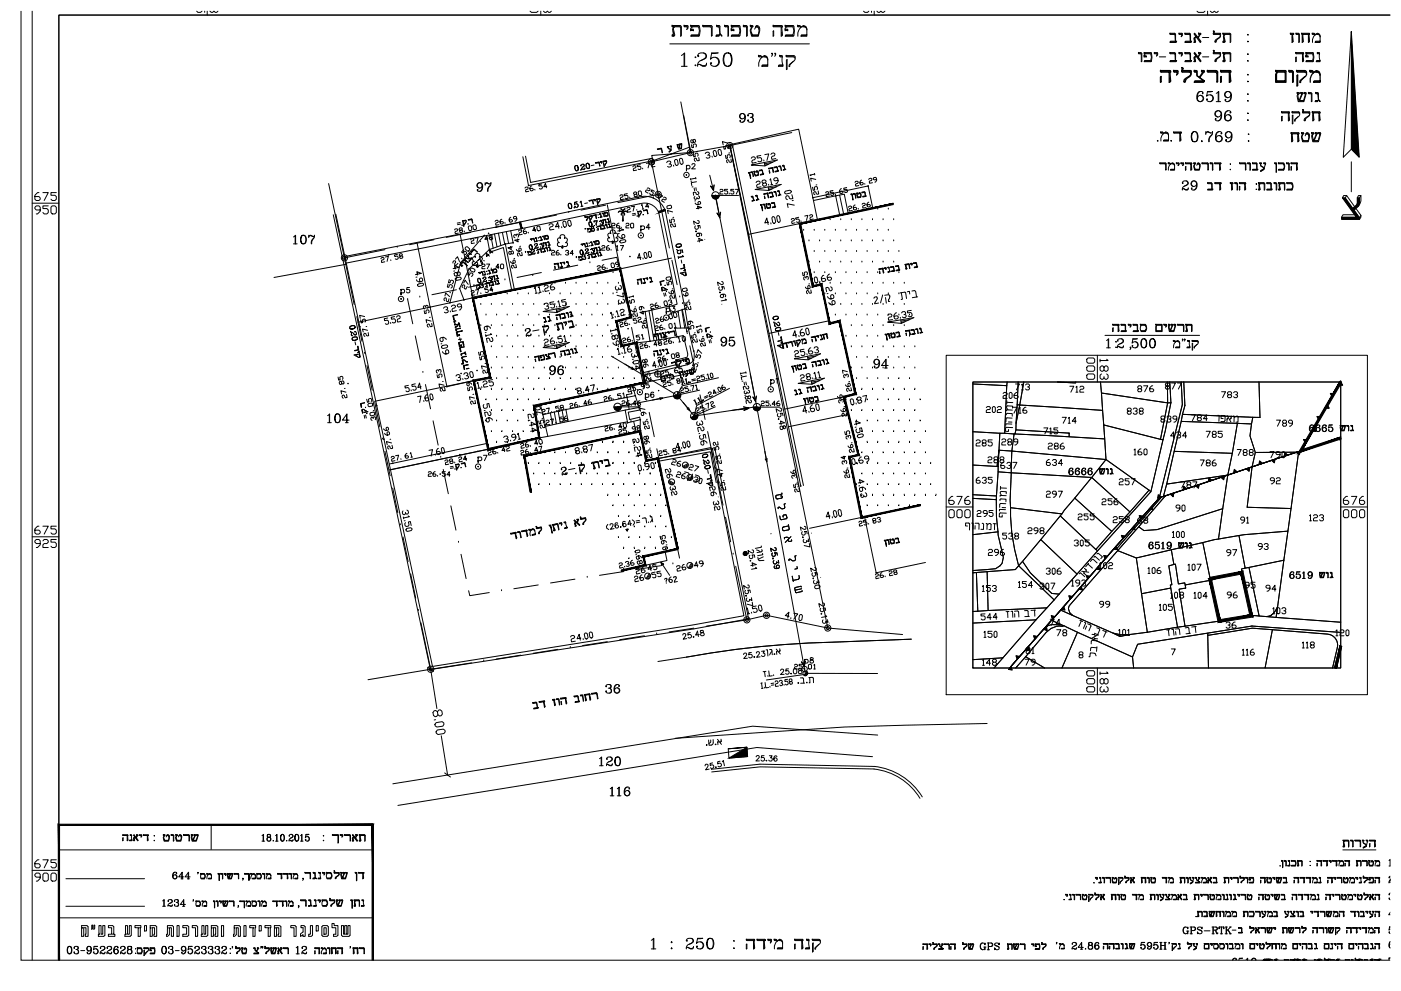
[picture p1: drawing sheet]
<svg xmlns="http://www.w3.org/2000/svg" width="420mm" height="297mm" viewBox="0 0 420 297" stroke-linecap="round" stroke-linejoin="round" font-family="sans-serif">
<g fill="none" stroke="#000" stroke-width=".3">
<path d="M6.3 3.2v284.6h410.7M9.7 3.2v284.6M59 3.2l.4 .5h.8l.4-.5M61.4 3.2v.5M62.1 3.2v1.3M62.9 3.2l.5 .5h.4l.4-.4M64.2 3.2l.4 .5h.4l.4-.5M159 3.2l.4 .5h1.6l.4-.5M162.2 3.2v1.3M163 3.2l.4 .5h.4l.4-.4M164.2 3.2l.3 .5h.5l.4-.5M200.9 13.2h41.8"/>
<path d="M201.7 7.9h2.3M201.9 9.4l.2 1.3h-.4M203.9 8.1l.2 .1M203.9 8h-1.5l-.4 .3 .4 2.3M204.1 8.2v2.7l.2-.2-.1-2.9-2.7-.3 .1 .5h.6l-.5 .7 .2 1.5-.4 .2v.5l.7-.1 .1-.2M204.3 16.6l1-.7v4M204.3 19.9h1.8M205.1 16v3.9M205.2 7.9l.8 .1M205.4 7.9h.8M206 8.1l.1 .1M206.2 7.6l-1.1-.1v.4"/>
<path d="M206.2 7.7l.1 .8-.3 .3 .2-.6M207.3 10.7h2.3M207.3 7.9h2.3M207.3 9h.5M207.8 8.1l-.6 .3-.1 .9h.8v-.6l-.8 .1M208.4 19.5l.3 .2zM208.4 17l.3 .3zM209.4 16.6l.2 .2-.2 .2-.2-.2a1.37 1.37 0 0 1 1.4-1 1.37 1.37 0 0 1 1.3 1.2 3.2 3.2 0 0 1-2.1 1.3l-.6 1v.6M209.5 7.7l.2 .2M209.6 7.6l-2.5-.1 .2 .5h2a1.93 1.93 0 0 1 0 2.4h-2l-.2 .5h2.5M209.7 10.7l-.2 .1M209.8 7.9l.2 1.4-.2 1.4"/>
<path d="M210.9 15.9a.99 .99 0 0 1 .6 1.5l-1.3 .7M210.9 7.9h2.5M211.9 19.3l-.6 .4-1.5-.4-.6 .2M211.9 18.9l-.4 1h-.8l-.9-.6M213 8h-2.1l-.1-.5 2.7 .3 .1 2.9-.2 .2v-2.4l-.4-.4M213.4 16l1.9-.1h-1.9l-.3 1.9a1.43 1.43 0 0 1 2.1-.5 1.43 1.43 0 0 1 0 2.3 1.43 1.43 0 0 1-2.1-.5l.1-.4 .2 .2-.2 .2M214.6 17.2a1.44 1.44 0 0 1 .9 1.3 1.44 1.44 0 0 1-.9 1.4M214.9 7.9v-.4l1 .3v2l.6 1.1-.6-.7M214.9 10.7h.6M214.9 7.9l.6 .1M215.1 7.9h.6M215.5 8.1l.1 .1"/>
<path d="M215.7 8.2l.2 1.9-.3 .8h-.9l.2-.5h.8M217.3 7.9v-.4l1.1 .3 .1 2.9-.2 .1M217.3 7.9l1 .1v2.9M217.5 7.9h.8M218 15.9l-.4 .1a3 3 0 0 0 0 3.7l.4 .2M218.4 15.9a1.79 1.79 0 0 1 1.1 2.2l-.1 1a1.26 1.26 0 0 1-1.2 .8 1.26 1.26 0 0 1-1.2-.8 3.5 3.5 0 0 1 .4-3.1 1.12 1.12 0 0 1 1.8 .6 2.37 2.37 0 0 1-.8 3.3M219.5 10.7h2.2M219.5 7.9h2.2M219.5 9h.4M219.9 8.1l-.6 .3v.9h.8l-.1-.6-.7 .1M221.7 7.7l.2 .2M221.7 7.6l-2.4-.1 .2 .5h2a1.93 1.93 0 0 1 0 2.4h-2l-.2 .5h2.4"/>
<path d="M221.9 10.7l-.2 .1M221.9 7.9l.2 1.4-.2 1.4M223.1 7.9h.8M223.9 10.8l.2-.1v-2.9l-1.2-.3 .1 .5h.9v2.9M225 7.9l.3 .3-.3 1.1 .4 1.6h2l.4-2.4M225.3 9.8l.2 .9h1.8M225.6 7.7l.2 .3-.6 1v.3l.4 1.1h1.8l.2-1.6M225.6 7.6l-.6-.1v.4M225.6 7.9h-.4l.2 .1M226.7 8.2l.4-.1 .5 .7M227 7.7l.6 .2 .2 .6M227 7.6l-.3 .4"/>
<path d="M227.5 16.5l.7 .2 .2 .6-.1-.3h-.7zM227.5 16.8h.5M227.6 8.5l-.1-.3-.8-.3-.4 .8M228.6 17h.8M228.6 19.7h1.4M229.1 16.8l.9 .2M229.4 17.1a.89 .89 0 0 1 .9 .9v1.5h-1.7l-.2 .4h1.9v-.4M230.2 17.6a.97 .97 0 0 0-1-.9l-.8 .6a3 3 0 0 0-.9 2.6M230.3 17.6v.3M231.7 16.1l-.2 .1-.1-.1 .1-.2a.61 .61 0 0 1-.1 1M231.9 10.8l.1-.1v-1.4l-.1 .1v1.5M232 7.9h2.4"/>
<path d="M232.6 16.1l-.1 .1v-.3a.63 .63 0 0 1-.2 1M233.6 19.7h1M233.8 16.8v-.3l.6 .2 .2 .3M233.8 16.8l.2 .2h.6l-.1 1.3 .3 1.2h-1.2l-.2 .4h1.4v-.3M234 16.8h.4M234.4 7.7l.2 .2M234.4 7.6l-2.5-.1 .1 .5h2.4l-.1 2.9M234.4 8.2l.3 2.2-.4 .4M234.4 9.6v1.1M234.7 8.1l-.2 .1M234.7 7.9v.1M235.5 7.9l.2 .1h2a1.93 1.93 0 0 1 0 2.4h-2l-.2 .5h2.4"/>
<path d="M235.7 10.7h2.2M235.7 7.9h2.2M235.7 9h.4M236.1 8.1l-.6 .3v.9h.8l-.1-.6-.7 .1M236.1 17.9l-.1 2.8-.2 .2v-2.8l.3-.2M236.1 16.8h1.9M237.9 7.6l-2.4-.1v.4M237.9 7.7l.1 .2M238 17.1l.4 .4M238 17h-2.1l-.1-.5 2.2 .2 .4 .3M238 10.7l-.1 .1M238.1 7.9l.2 1.4-.2 1.4"/>
<path d="M238.5 17.5l-.2 .6-1.6 1.3v.5l1.3-1.5M238.5 17v.3M239.2 7.5l.7 .2 .3 .5-.1-.2h-.9zM239.3 7.9h.5M240.4 8h.7M240.4 10.7h1.4M240.8 7.9l.9 .1M241 7.7a1.05 1.05 0 0 1 1 1.1M241 7.6l-.8 .6a3 3 0 0 0-.9 2.7M241.1 8.1a.89 .89 0 0 1 .9 .9v1.4h-1.6l-.2 .5h1.8v-.5M259 3.2l.4 .5h.8l.4-.5M261.4 3.2v.5"/>
<path d="M262.2 3.2v1.3M263 3.2l.4 .5h.4l.4-.4M264.2 3.2l.4 .5h.4l.4-.5M341.4 15.7l1 .2v2.4l-.1 .2v-2.4h-.8zM341.6 15.9h.7M343.1 15.7l2.2 .1 .2 1.3-.2 1.3-2.2 .1 .2-.4h1.7a1.69 1.69 0 0 0 0-2h-1.7zM343.3 16.9h.3M343.3 15.9h1.8M343.3 18.3h1.8M343.6 16.1l-.4 .3-.1 .7h.7l-.1-.4-.6 .1M346.2 15.7l.9 .1 .1 .7-.4 .3 .2-.6-.8-.1zM346.3 15.9h.7"/>
<path d="M347.7 17h1.9M350.9 15.7l1.6 .2 .1 2.2h.3l-.2 .4h-1.8l.1-.4h1.5l-.2-1.9-1.3-.1zM350.9 9.9l1.6 .2 .1 2.2h.3l-.2 .4h-1.8l.1-.4h1.5l-.2-1.9-1.3-.1zM350.9 15.9h1.4M350.9 18.3h1.8M350.9 12.5h1.8M350.9 10.1h1.4M353.6 15.7l.9 .1 .1 .7-.4 .3 .2-.6-.8-.1zM353.6 9.9l.9 .1 .1 .7-.4 .3 .2-.6-.8-.1zM353.7 15.9h.7M353.7 10.1h.7M355.3 15.7l1.7 .2v2.2h.4l-.2 .4h-1.9l.2-.4h1.5l-.2-1.9-1.3-.1z"/>
<path d="M355.3 9.9l1.7 .2v2.2h.4l-.2 .4h-1.9l.2-.4h1.5l-.2-1.9-1.3-.1zM355.4 15.9h1.4M355.4 18.3h1.8M355.4 12.5h1.8M355.4 10.1h1.4M358.1 12.6l.3 .1M358.1 12.6l.1-.2-.1-.9 .5-.5-.4-1 1.1 1.2 .5-.9h-.3v-.4l.6 .2-.7 1.2 .7 1.1-.1 .3M358.2 15.8l1.1 1.2 .5-.9h-.3v-.4l.6 .1v.3l-.7 1 .7 1.3-1.4-1.5-.4 .4 .2 1.1-.4 .1 .1-.3-.1-.9 .5-.5zM358.2 15.9l1.8 2.4M358.2 10.1l1.8 2.4M358.4 12.7l.2-.2-.3-1 .4-.4 1.3 1.6M358.4 17l-.2 .2 .2 1.1"/>
<path d="M358.4 11.2l-.2 .2 .2 1.1M359 3.2l.4 .5h1.6l.4-.5M359.5 15.9h.5M359.5 10.1h.5M360.6 17h1.9M360.6 11.2h1.9M362.2 3.2v1.3M363 3.2l.4 .5h.4l.4-.4M364 15.9h1.9M364 10.1h1.9M364.2 3.2l.4 .5h.4l.4-.5M364.7 17.8l-.2 .5"/>
<path d="M364.7 12l-.2 .5M366.1 16.4l-.2-.6h-1.9l.2-.5-.3-.2 .1 .2-.1 .8h1.7l.4 .4-.4 .5-1.2 .9v.5h.3l.2-.6 1-.8 .2-.5M366.1 10.6l-.2-.6h-1.9l.2-.5-.3-.2 .1 .2-.1 .8h1.7l.4 .4-.4 .5-1.2 .9v.5h.3l.2-.6 1-.8 .2-.5M366.7 15.7l2.4 .2v2.4l-.2 .2v-2.3l-1.4-.1-.4 .5 .3 1.6-.7 .3v-.4l.4-.1-.2-1.3 .4-.6h-.5zM366.9 15.9h2M366.9 10.1h2M367.1 17.3l.1 1h-.3M367.1 11.5l.1 1h-.3M367.2 12.7l.2-.4-.3-1.5 .4-.5 1.4 .1v2.3l.2-.2-.2-2.5-2.2-.1 .1 .4h.5l-.4 .6 .2 1.3-.4 .1v.4h.5M374.1 18.1l.2 .2zM374.1 16.1l.2 .2zM374.1 12.3l.2 .2z"/>
<path d="M374.1 10.3l.2 .2zM387.1 10.1h.7M387.5 12.7l.3-.4-.2-1.8 .4-.4-1-.2v.4h.6l-.1 2.4M387.6 11v1.5M388.6 15.7l2.3 .1v2.3l-.1 .3-.2 .1 .1-2.4h-2zM388.6 17.2l.1 1.1-.1 .2zM388.7 15.9h2.1M388.8 10.1h.7M389.5 12.7l.2-.2-.1-2.4-.9-.2v.4h.8v2.4M390.5 12.7l.4-.4-.2-1.7 .2-.3h1.6l-.1 2.4M390.5 10.1h2.1M390.6 11l.1 1.5"/>
<path d="M390.8 17.5v.8M391.6 15.7l2.2 .1 .2 1.3-.2 1.3-2.2 .1 .2-.4h1.7a1.69 1.69 0 0 0 0-2h-1.7zM391.8 16.9h.3M391.8 15.9h1.9M391.8 18.3h1.9M392.1 16.1l-.4 .3-.1 .7h.7l-.1-.4-.6 .1M392.4 12.7l.3-.4v-2.3l-2.3-.1v.4h.3l-.2 .3v2.1M392.5 11l.1 1.5M393.5 9.9l.7 .2 .2 .4-.8-.2zM393.6 10.1h.4M394.5 10.3a1.05 1.05 0 0 1 1.3 .5l.1 1.5h-1.4l-.1 .4h1.5v-.4M394.5 12.5h1.2"/>
<path d="M394.9 18.3h.8M394.9 10.1l.7 .2M395.2 15.9h.4M395.7 16.1v-.3l-.6-.1v.4h.6l-.1 1 .3 1h-1l-.2 .4h1.2v-.3M395.9 11v-.2a.85 .85 0 0 0-.8-.8l-.7 .5a2.55 2.55 0 0 0-.8 2.2M405.3 9.5l-2.5 37.6 2.5-2.4M405.3 9.5l2.3 37.6-2.3-2.4zM405.3 10.9l.1 2.5M405.4 13.4l2.1 33.4-2.1-2.1zM405.4 15l.1 2.5M405.5 17.5l1.8 29-1.8-1.9zM405.6 19v2.5"/>
<path d="M417 4.5h-399.3v283.3M204.2 30.6l2.9 15.1-11.7 2.8M205 34.6l2.2 11.1M222.5 34l-.5 .4-.1 .4 .1 .5 .5 .3M222.8 34a1.57 1.57 0 0 1-.2 2.6M223.4 34.9a.84 .84 0 0 1-1.1 .6 .84 .84 0 0 1-.4-1.2 .84 .84 0 0 1 1.2-.2 1.35 1.35 0 0 1 .4 1.7 1.35 1.35 0 0 1-1.5 .7v-.5v.3M224.4 34.5l.1 .2h-.3a.81 .81 0 0 1 .9-.7 .81 .81 0 0 1 .7 .8l-.1 .2-.7 .2M225.3 34l.4 .4-.1 .6-.3 .2a.75 .75 0 0 1 .7 .7 .75 .75 0 0 1-.7 .7 .82 .82 0 0 1-1.1-.5l.2-.2v.2M225.7 35.4a.81 .81 0 0 1-.4 1.2M237.4 39.7l-18.5 3.9-11.9 2.2 .3-.2M348.1 39.5l.7 .1 .1 .5-.8-.2zM348.1 39.7h.5"/>
<path d="M349.1 39.9a1.05 1.05 0 0 1 1.3 .5v1.5h-1.3l-.2 .4h1.5v-.4M349.4 39.7l.8 .2M352 39.5l2.3 .1v.3l-.3 .2 .2 1.8-.2 .3-.2 .1 .1-2.4h-1.8zM352.1 39.7h2.1M358.1 39.4a2 2 0 0 0-.4 3 1.02 1.02 0 0 0 1.4-.5 1.56 1.56 0 0 0-1-2.5 1.95 1.95 0 0 0 0 3.1M358.4 39.4a1.95 1.95 0 0 1 0 3.1M360 27.4a1.83 1.83 0 0 0-.2 3.1M360.1 28.6a.99 .99 0 0 1 .7 .9 .99 .99 0 0 1-.7 1M360.7 27.8v.3v-.6a1.16 1.16 0 0 0-1.3 .1 1.16 1.16 0 0 0-.5 1.1v.9a.98 .98 0 0 0 1.1 1 .98 .98 0 0 0 .9-1.3 .98 .98 0 0 0-1.4-.6l-.4 .7M361.6 39.4v.9M361.7 39.7l.6-.1 .8 .3M362.1 27.5l1.5-.1h-1.5l-.2 1.5a1.09 1.09 0 0 1 1.6-.4 1.09 1.09 0 0 1 0 1.7 1.09 1.09 0 0 1-1.6-.3l.1-.3v.3"/>
<path d="M363 28.4a1.07 1.07 0 0 1 .7 1 1.07 1.07 0 0 1-.7 1.1M364.7 28l.8-.6v3.1M364.7 30.5h1.4M365.2 33.2l-.3 .1a.94 .94 0 0 0-.4 1 .94 .94 0 0 0 .7 .8M365.3 27.5v3M365.5 33.2a1.83 1.83 0 0 1-.2 3M365.5 39.4a1.83 1.83 0 0 0-.1 3.1M366.2 34.2a.99 .99 0 0 1-1.3 .8 .99 .99 0 0 1-.5-1.5 .99 .99 0 0 1 1.5-.2 1.63 1.63 0 0 1 .5 1.8 1.63 1.63 0 0 1-1.5 1.1l-.5-.4 .2-.3v.3M366.3 39.9v.3l.1-.3a1.08 1.08 0 0 0-1.3-.4 1.08 1.08 0 0 0-.6 1.3v.8a1 1 0 0 0 1 1 1 1 0 0 0 1-1 1 1 0 0 0-1-1l-.4 .2-.4 .7M368.1 27.4l-.3 .1a.94 .94 0 0 0-.4 1 .94 .94 0 0 0 .7 .8M368.3 33.2a1.8 1.8 0 0 0-.2 3M368.3 39.4a.99 .99 0 0 0-.7 1 .99 .99 0 0 0 .7 .9"/>
<path d="M368.4 27.4a1.8 1.8 0 0 1-.1 3.1M368.4 34.4l.3 .1a.94 .94 0 0 1 .4 1 .94 .94 0 0 1-.7 .7M368.6 39.4l.3 .2a1.96 1.96 0 0 1-.4 2.9M369 33.6v.3l.1-.3a1.08 1.08 0 0 0-1.3-.3 1.08 1.08 0 0 0-.6 1.2v.9a1 1 0 0 0 1 1 1 1 0 0 0 1-1 1 1 0 0 0-.9-1l-.5 .1-.4 .7M369.1 28.4a.99 .99 0 0 1-1.3 .8 .99 .99 0 0 1-.5-1.5 .99 .99 0 0 1 1.6-.2 1.66 1.66 0 0 1 .4 1.9 1.66 1.66 0 0 1-1.5 1.1l-.4-.5 .1-.3v.3M374.1 35.9l.2 .2zM374.1 33.9l.2 .1zM374.1 24.3l.2 .2zM374.1 22.3l.2 .2zM374.1 30.1l.2 .2zM374.1 28.1l.2 .2zM384.3 33.4l2.4 .2v2.3l-.2 .3h-.1l.1-2.3h-2z"/>
<path d="M384.4 34.9l.1 1.2-.2 .1zM384.5 33.7h2M386.5 35.2v.9M387.2 39.7l2.3 .1 .1 2.3-.2 .3-.2 .1 .1-2.4h-1.6l-.2 .3 .2 1.7-.4 .4 .1-2.1 .1-.3h-.3zM387.4 39.9h2M387.6 34.6l.1 2.3-.1 .2zM387.7 33.7h1.7M389 27.7l.6 .1 .1 .3-.3 .2a1.82 1.82 0 0 0 .2 1.8l.8-2-.2-.1-.1-.3 .6 .1 .1 .3h-.2l-.8 2h1.1l.6-2-.3-.1-.1-.3 .6 .1-.7 2.7h-1.7a2.35 2.35 0 0 1 0-2.4zM389.2 27.9h.3M389.5 30.3h1.4M389.8 34l-.1-.3-.3-.2-1.9-.1 .1 .5 2.1 .1-.1 .8-1.3 1v.5l1-1.3M390.2 27.9h.3"/>
<path d="M390.8 33.7h1.8M390.8 39.9h-.3l.2 .2M391.2 27.9h.3M391.5 35.5l-.2 .6M392.6 27.9h.7M392.8 34.1l-.2-.6h-1.8l.1-.5-.3-.2 .2 .2-.1 .8 1.7 .1 .3 .3-.3 .6-1.2 .8v.6h.2l.2-.7 1-.8 .2-.4M393.4 39.7l.6 .1v.3l-.2 .2a1.82 1.82 0 0 0 .2 1.8l.8-2h-.3v-.4l.6 .1v.3h-.1l-.9 2h1.2l.6-2h-.4v-.4l.5 .1-.6 2.7h-1.7a2.35 2.35 0 0 1-.1-2.4zM393.4 28.1v2.2l-.1 .2v-2.4l-.9-.1v-.3l.8 .1 .2 .3M393.5 33.4l2.4 .2v2.3l-.2 .3h-.1v-2.3h-1.6l-.1 .2 .1 1.8-.3 .3v-2.1l.2-.2-.3-.1zM393.5 39.9h.4M393.7 33.7h2M393.8 34.5l.1 1.6"/>
<path d="M394.5 30.3h.6M394.5 39.9h.4M394.7 27.9h.5M395.4 30l.5 .5-.5-.9-.1-1.8-.8-.1 .1 .3 .6 .3 .2 1.5-.3 .7h-.7l.1-.4h.7M395.6 39.9h.3M395.6 34.5l.1 1.6M405.6 21.5l1.6 24.6-1.6-1.5zM405.7 23l.1 2.6M405.8 25.6l1.2 20.2-1.2-1.3zM405.8 27l.1 2.6M405.9 29.6l1 15.9-1-1zM405.9 31.6l.1 2"/>
<path d="M406 33.6l.7 11.6-.7-.8zM406.1 35.4v2.3M406.1 37.7l.5 7.1-.5-.4zM406.2 39.4l.1 2.3M11.7 57.7h-.4l-.8 .8v1.2l.4 .4h.8l.4-.4v-.4l-.4-.4h-1.2M12.9 57.7h1.6l-1.2 2.4M16.9 57.7h-1.6v.8h1.2l.4 .4v.8l-.4 .4h-.8l-.4-.4M98.6 55l4.7 22.3M143.8 54.8l-.3 .1a.81 .81 0 0 0-.4 .8 .81 .81 0 0 0 .7 .7M144 54.8a1.58 1.58 0 0 1-.1 2.5M144.6 55.7a.84 .84 0 0 1-1.2 .5 .84 .84 0 0 1-.3-1.2 .84 .84 0 0 1 1.3-.1 1.41 1.41 0 0 1 .4 1.5 1.41 1.41 0 0 1-1.3 .9l-.4-.3 .2-.2v.2M145.5 55.3l.4-.5 .8 .3h.3l.2-.3-.1 .7a2.01 2.01 0 0 0-.8 1.8"/>
<path d="M145.5 54.8v.7M145.6 55l.5-.1 .6 .2M147.1 55.5a1.79 1.79 0 0 0-.9 1.8M157.4 56.4l.7-.4 .3 .2-.2 .5-.4 .1-.2 .3 .1 .4 .9-.2M157.6 46.8l1.5 7.9 36.5-7.3 .2 .8-37.3 7.4-1.7-8.6M158.4 55.5l.3 .2M158.7 55.5l-.3 .2M159.5 55.7l-.6 .6 .1 .7 .3 .2 .6-.4-.3-.4-.7 .2M160.4 56.8v.2M162.4 55.1l-.9 .3 .1 .4 .7-.1 .4 .6-.2 .3-.7-.1M164 55.8l-.9 .2 .5-1.1 .3 1.4M172.7 49.6a1.01 1.01 0 0 0 .3 1.6"/>
<path d="M172.8 49.6a.87 .87 0 0 1 .6 .7 .87 .87 0 0 1-.4 .9 .87 .87 0 0 1-.7-.7 .87 .87 0 0 1 .5-.9 1.04 1.04 0 0 1 .3 1.6M174.2 51h.1M174.2 49.6v.1a.51 .51 0 0 1 .5-.5 .51 .51 0 0 1 .5 .5l-.8 .7v.5M174.8 49.2l.4 .4-.5 .6M175.4 50.3l-.1 .4h-.7M175.4 50.5l-1 .2M176.1 49a1.01 1.01 0 0 0 .3 1.5M176.2 48.9a.87 .87 0 0 1 .6 .8 .87 .87 0 0 1-.4 .8 .87 .87 0 0 1-.7-.7 .87 .87 0 0 1 .5-.9 1.04 1.04 0 0 1 .3 1.6M177.6 60l.1 .1M177.6 59.9l-.9 .3M178.1 49.5l-.8 .1M178.4 60h.1"/>
<path d="M178.4 59.9l-.3 .1M178.5 59.8h.1M178.4 59.8h-.3h.3M178.5 59.8l-.1 .4 .1-.2M178.6 48.8h.1M179.5 48.8l-.8 .1M179.5 48.6l-.9 .2M179.6 48.6l.3 1.2-.4-1M179.6 48.7l-.9 .1M179.8 59.7l.2 .1-.2-.3-.9 .1h.9l-.8 .2M180 59.8l-.5 1.1M180.1 48.6l-.1-.1h.4v.4v-.2"/>
<path d="M180.3 48.6h-.2M180.4 48.7h.1M180.4 48.5h-.3M180.9 48.4h.1M181 48.4l.8-.2 .1 .2M181 48.8l.3 1.1M181.1 48.8l.1 1.2M181.2 49.9h.1M181.7 48.2l-.9 .2M181.8 48.3l.1 .1M181.8 48.3l-.9 .2M181.8 48.8l-.3 .7"/>
<path d="M181.9 48.5l-.5 1M185.9 58.7l.2-.3 .7 .1-.1 .5-.6 .4v.5l1-.2M188.1 58l-.9 .2 .1 .5 .7-.2 .3 .2 .1 .5-.2 .3-.7-.1M188.8 59.1l.1 .2M189.8 50l.1-.3 .5-.1 .3 .3-.2 .4-.6 .4 .1 .5 .9-.2M190.8 58.2l.3 .2-.2 .5-.7-.1 .1-.5 .5-.1 .2-.3-.4-.4-.6 .4 .3 .4M191.2 59l.2 .3M191.3 59.1l.3 .3M191.3 59.1l-42.5 9-45.3 8.8M191.3 59.1a6.6 6.6 0 0 1 8.1 3.9M191.4 59l-.2 .3M191.6 57.3l.7 .1 .2 .9-.2 .3-.4 .1-.3-.2-.2-.9z"/>
<path d="M191.6 59.1l-.3 .3M192 49.3l-.9 .2 .1 .5 .7-.1 .3 .1-.1 .7h-.8M192.7 50.4v.2M193.8 49l1-.2-.4 1.5M194.1 56.4l.8 .1v.4l-.4 .3-.4-.3-.3 .1-.3 .4 .9 .5M195.3 48.9l.6-.3 .3 .4-.8 .6 .1 .5 .9-.2M195.3 48.5h.1M195.4 48.5l5.3 25.8M195.4 48.5h-.1M195.5 46.6l.3 1.6 11-4.1 .4 1.6zM195.7 48.1l.2 .3M195.8 59.2l.2 .3"/>
<path d="M195.9 48.1l-.2 .3M196 59.2l-.2 .3M196.1 58.6l-.1 .2M196.3 57.3l-.8-.4-.3 .4 .6 .3-.1 .8-.8-.2v-.3M197.4 58.3l-12.1 2.4M197.4 58.2v.1M197.9 58.3l.8 .4-1.3 .9M198.2 44.6l-1.1 .1 1.2-.2 .3 1.3-.2-1-.2-.1M198.3 44.5l-1 .2M199 59.2l.7 .1 .1 .3-.4 .3-.4-.2-.4 .1-.2 .4 .8 .4M199.9 48.8l.3-.4 .5-.2 .4 .3-.1 .6-.3 .1M200.4 44.4l.7 .4"/>
<path d="M200.4 44l-.2 .1M201 49.1l.3 .2-.1 .7-.6 .1-.4-.2M201 44l.3-.1a1.69 1.69 0 0 1-.6 1.7l.5-.7-.7-.3-.4-.6 .4-.1-.1 .2M201.2 43.8l.1 .1M201.2 43.8h-.3l.2 .2M201.2 43.8l-.2 .1M201.2 45.1l-.5 .4M202 49.5l.1 .3M202.5 47.8l.7 .2 .2 1.2-.2 .3-.6-.1-.3-1.2zM203.3 43.3l-.2 .2M203.3 43.3l.1 .1M203.3 43.4h-.1"/>
<path d="M203.4 43.4l-.2 .3 .4 .8 .2-1.1M203.7 43.3h.1M204 47.5l.6 .2 .3 1.1-.2 .4-.7-.1-.2-1.2zM204.3 43.3v1.1l-.6 .1 .3-1.2-.4-.1 .1 .2M204.3 44.5l-.7 .1M204.3 43.1h-.2l.2 .1M204.4 43.1v1.4l-.9 .2-.4-1.3M204.4 43.2h-.2M205.7 52.3l.3 .3M205.8 52.4l.1 .1M205.9 49.6v.3l.2-.3h.5l.3 .3v.5l-.3 .2h-.7v.6zM206 52.3l-.3 .3"/>
<path d="M207 45.6l.3 .2M207 45.7l.1 .1M207.1 53.5v.4M207.3 43.4l.2 .9 .5-.1-.1-.7 .6-.4 .3 .2-.1 .8M207.5 54.3h-.3M207.5 49.4l.3-.3h.5l.1 .2-1 1.3h1.1M207.8 42.1l.4-.3 .3 .1 .1 .5-.4 .3-.3-.2-.1-.4-.5-.2-.1 .8 .3 .2 .4-.4M207.8 56h-.2M207.9 46.1l.2 .9 .4-.1-.1-.6 .2-.3 .4-.1 .4 .6-.2 .3M208.2 56.3l.1 .9M208.4 58.9l-.2 .3v.4l.3 .2 .5-.4M208.6 53.2l.1 .4"/>
<path d="M208.7 53.4l-1.6 .3M208.7 56.2l.1 .9M208.9 54.5l-1.6 .3 .2 .8M209.2 57.4l.3 .2 .1 .4-.3 .3-.5-.1-.1-.4-.3-.2-.5 .1 .1 .8M209.2 45.4h-.2M209.4 58.7l.3 .2 .1 .4-.2 .2-.3 .1-.3-.4M209.6 47.2l.1 .9-.4 .1-.3-.2-.1-.4-.5-.2-.2 .3 .1 .5 .3 .2M211.5 46l.3-.3 .5-.1 .4 .2 .1 .3-.6 .4M212.5 46.4l.4 .3-.2 .6-.6 .1-.3-.2M212.9 52.5l1.1 4.6 .2-1.7-.3 1.3-.8-1 .9 1.4M213.4 58.6h8.1M213.5 58.7h2.1"/>
<path d="M213.5 46.8l.1 .3M213.6 58.8h2M213.6 58.7h2M213.6 59h2M213.6 58.9h2M213.7 59.1h1.8M213.7 59.2h1.7M213.8 59.3h1.6M213.9 59.4h1.4M214 59.5h1.2M214.1 45.2l.3-.1 .3 .2 .3 1.2-.2 .3-.3 .1-.4-.2-.2-1.2zM214.2 59.5h.9"/>
<path d="M214.4 59.6h.4M214.5 58.4l.3 .3M214.6 58.5l12.3 63.4 14.6 79.9 21.7 .1M214.7 59.5l1.2 5.8 .2-1.7-.3 1.2-.8-1 .9 1.5M214.8 58.4l-.3 .3M215.6 44.8l.6 .2 .3 1.2-.3 .3-.3 .1-.3-.3-.3-1.1zM215.9 57l.2-.2 .7 .2-.2 .4h-.5l-.2 .3v.5h.9M217 43.8l.2 .9 .4-.1-.1-.6 .1-.3 .5-.1 .3 .2-.1 .7M217.6 46.6l.1 .9 .5-.1-.1-.7 .1-.3 .7 .1v.7M218.2 42.9l-1.5-.5 .2 1M218.2 56.8h-.9v.4h.7l.2 .2v.5l-.2 .3h-.5l-.2-.3M218.7 57.9v.3"/>
<path d="M218.8 43.7l.3 .3M218.8 45.8l-.2 .1M218.8 43.6h.1M218.9 43.6l29.3 144.6-18.3-3.8M218.9 43.9l21.3 101.8M219.1 43.7l-.3 .3M219.2 47.7l.2 .9-.7-.1-.1-.5-.3-.1-.4 .3 .3 .6M219.7 43.7l21.3 101.8M220.1 56.8h-.9v.4h.6l.3 .2v.5l-.3 .3h-.4l-.2-.3M220.6 56.8h.9l-.7 1.4M224.7 51.9l-.2-.2 .3 .1 .3 1.7-.5-1.6M224.7 51.8h-.2"/>
<path d="M225.3 51.8l.3-.1 .3 1.1M225.3 51.7l-.2-.2 .6 .1 .3 1.2M225.3 47.4l.3-.3 .5-.1 .4 .2-.2 .7-.6 .1-.2 .3 .1 .6 1.2-.2M225.3 59l.3-.2-.2 .2M225.3 59h.3M225.6 51.6h-.3M225.6 58.8l.2 .1M225.6 59l.4 .8-.1 .4-.4 .1 .4-.2M225.8 58.9l.2 1 .3 .2-.3-.2M226.4 51.4l-.1 .1M226.4 52.3l.2 .3 .8-.1M226.6 58.7l.4 .1 .2 .8v.4l-.4 .1 .4-.3"/>
<path d="M226.7 54.7l.3-.3 .6-.1 .3 .2-.1 .6-.6 .2-.3 .3 .1 .6 1.2-.2M226.8 51.4l.2-.2 .3 .1 .1 1.3-.9 .2-.4-1.3M226.9 51.4l-.1 .1M226.9 58.5l-.3 .2M226.9 51.4l.4 .3 .1 .7-.8 .2-.3-.7 .1-.5-.3 .1M226.9 58.5l.7 1.4-.3-.2M226.9 58.6l-.2 .1M227.1 59.9h-.2M227.3 51.5l-.4-.2-.2 .5M228 52.3l1-.2v.2l-1 .2zM228.2 46.6l-1.2 .2 .1 .6 .9-.2 .3 .2 .2 .6-.3 .4-.6 .1-.3-.2M228.4 50.9l.2 .1"/>
<path d="M228.4 50.9l-.7 .2h.8l.3 1M228.5 51l-.7 .1M228.6 51l.3 1.1M228.9 52.2l-.9 .2M229.1 58.1l1.2-.2 .2 1.3-.3-1.2-1 .2zM229.1 47.9v.3M229.2 48.7l.2 1 3.7-1.8-7.8 1.6 4.1 .2M229.2 58.9l.1 .6-.1-.6M229.4 46.3l1.1-.2-.5 2M229.5 54.8l.4 .3-.2 .6-.6 .1-.4-.2 .2-.7 .6-.1 .2-.3-.4-.6-.6 .1-.2 .4 .4 .5M230.2 57.9l-1 .3M230.4 56l.1 1.1 3.8-1.8-7.9 1.5 4.1 .3"/>
<path d="M230.4 49.3l-1 .2M230.4 58.7l.1 .5M230.5 55.2v.3M230.7 57.9l.8-.3 .3 1.2h.2l-1 .4 .1-.2 .7-.2-.3-.9M230.7 57.8l.1 .1M230.9 51.8l-.1 .1M230.9 51.8l-.2-.6 .1 .7M230.9 53.9l.2-.3 .3 1.8M231.2 46.3l.2-.3 .6-.2 .4 .3-.2 .6-.6 .1-.2 .4 .1 .6 1.2-.3M231.5 57.7l-.7 .1M231.5 57.8l-.7 .1M231.5 56.6l-1 .2"/>
<path d="M231.7 50.3l-1.1 .2M231.7 48.6l-2.4 .5M231.7 55.3l-.6 .1M231.8 50.4h-1.3l.1 .2 1-.2 .3 1.2 .1-.2-.3-.9M231.8 50.4l-.1 .1M231.9 51.1v.4M231.9 58.9l-.9 .2M232.1 57.5l.1 .1M232.2 57.6h.4l.2 1.2M232.5 57.4l-.4 .2M232.5 57.4l.4 1.3M232.6 57.5h-.4"/>
<path d="M232.9 50.2l.4 1-.8 .1v.2l.9-.2 .1-.2-.2 .1-.3-1.2-.8 .2M232.9 58.7v.1M232.9 50.2h-.7M232.9 50.1l-.7 .1M232.9 56l-2.5 .4M233.2 57.3l.4-.1 .2 .9 .4 .4-.3-.2M233.2 57.3h.3M233.3 54l-.8 .2-.5-.5 .3-.3 .6-.2 .3 .3 .2 .8-.5 .8h-.3M233.4 51.3l-.9 .1M233.5 57.3l.3 .9v.4l-.4 .1 .1-.3h.3M233.6 57.3h-.3M233.8 58.5h-.3"/>
<path d="M234 49.8l-.3 .1M234.1 49.9l.2 1.2-.2-1.2-.4 .1-.1-.2 .5 .1M234.8 49.8h.3l.2 .8v.4h-.4l.4-.3M235 49.6l.3 .9 .4 .4-.4-.2M235 49.5l-.3 .1 .1 .2M235 49.6l-.2 .1M235.2 50.9h-.2M235.5 57.3l1.4-.3 .4 .5-.2 .4-1.3 .3-.5-.6zM237.5 58.4l.3 1.1-.7 .1-.4-.2-.1-.5-.7-.2-.3 .4 .2 .5 .3 .2M243.6 59.1l.3 .3M243.7 56.1l.2 1 .4-.1-.1-.7 .2-.3 .7 .1-.1 .7M243.8 59.3l16.6-3.6 1.3 6.7"/>
<path d="M243.9 59.1l-.3 .3M244.3 52v.4M244.3 52.2l-1.4 .3 .3 .1M244.6 53.8l-1.5-.4 .2 .9M245 55.4h-.3M245.4 57.2l.1 1h-.4l-.7-.8-.4 .3 .1 .5 .3 .2M247.6 57.8l.2-.3 .4-.1 .3 .4-.1 .3-.5 .1-.1 .8 1-.3M249.8 57.1l-.9 .2 .1 .4 .7-.1 .3 .2 .1 .4-.7 .4-.3-.2M250.5 58.6l.3 .3M250.5 58.2l.1 .2M250.6 58.7l1.2 5.8M250.8 58.6l-.3 .3"/>
<path d="M251.8 58.5l1.2 5.7M252.3 56.5l-.5 .7 .1 .7h.7l.2-.3-.3-.3-.7 .1M253.9 56.2l-.9 .2 .1 .5 .7-.2 .4 .6-.2 .3h-.7M255.3 58.2h.2M255.5 58.2h.1M255.5 58.1h-.3l.1 .2M255.6 58.2l.2 1.8-.3-1.6-.2-.1M255.9 58.1l.1 .1M256 58.2h.4l.2 1.2M256.4 58.1h-.4M256.4 54.7l.2-.3 .7 .1-.1 .5-.7 .4 .2 .4 .9-.2M256.5 58.1l-.2-.1-.4 .2"/>
<path d="M256.5 58.2l.1 1.2M257.1 57.9l.2 .1-.3 .4 .3 .7 .8-.1v-.8M257.1 57.9l-.2 .1M257.1 58.8l.2 .4 .8-.2M257.6 58h.2l.3 .2M257.6 58l.1-.2 .4 .1v1.2l-.8 .2-.3-1.2M258.1 58.1l-.3-.3-.3 .5M258.4 54l-.5 .6 .1 .7 .2 .2 .7-.4-.3-.4-.7 .1M258.5 57.7l.8-.2 .3 1.2M258.5 57.7l.1 .1M258.6 57.8l.7-.1 .2 1M258.8 58.8l1-.1-.1 .2-1 .1z"/>
<path d="M259.2 57.6l-.6 .1M259.3 55l.1 .2M259.7 58.8l-.9 .2M260.2 55.6l.3 .3M260.5 53.8l.7-.4 .3 .2-.2 .5-.6 .4 .1 .4 .9-.1M260.5 55.6l-.3 .3M262.9 53.8l-.7 .1-.3-.4 .7-.3 .2 .1 .1 .7-.5 .6M347.1 42.1l.2 .2zM347.8 48.8l1.8 .1v2.1l-.1-1.8-1.6-.1zM347.9 49h1.7M349.1 42.1h1.2M350.4 49l.6 .2-.1-.2"/>
<path d="M350.4 49v-.2l.5 .2M350.4 49h.3M350.4 40.6v-.2a.85 .85 0 0 0-.8-.8l-.7 .5a2.53 2.53 0 0 0-.8 2.2M351.1 42.1l.2 .2zM351.2 49.1h.7l.3 .4 .1 1.2h-1.1l-.2 .3h1.3v-.3M351.2 50.9h.9M351.4 49l.6 .1M352.3 49.6l-.1-.3a.92 .92 0 0 0-1-.3 .92 .92 0 0 0-.6 .8l-.2 1.2M352.8 49v-.2l.8 .1v.4l-.3 .3 .2-.4M352.8 49l.6 .2M352.9 49h.6M354 41.3v.8"/>
<path d="M354.3 49h.5M354.7 54.8v.2l-.1-.1a.9 .9 0 0 1 .9-.7 .9 .9 0 0 1 .9 .8l-.5 .5a1.31 1.31 0 0 0-1.3 1.5M354.8 49.2l-.1 .4 .3-.3-.1-.4-.7-.1v.3l.6 .1M355.6 50l-.1 1zM355.6 49h1.7M355.7 54.2l.4 .3 .1 .5-1 .8M356.4 56.5l-.4 .3-1-.3-.4 .2M356.4 56.3l-.3 .7h-.5l-.6-.5M357.3 49.2l.1 1.5-.3 .3 .1-1.9h-1.6l-.1-.3h1.8v.4M357.3 50.2v.7M357.9 54.2l-.2 .1a.87 .87 0 0 0-.4 .9 .87 .87 0 0 0 .6 .7M358.2 54.2a1.63 1.63 0 0 1-.1 2.8"/>
<path d="M358.2 50.3l.2 .6h1.2M358.4 49h-.3l.2 .1M358.9 55.1a.87 .87 0 0 1-1.2 .7 .87 .87 0 0 1-.5-1.2 .87 .87 0 0 1 1.4-.3 1.41 1.41 0 0 1 .4 1.8 1.41 1.41 0 0 1-1.6 .7v-.5v.2M359.1 49.1l.1-.2a.47 .47 0 0 1 .7 .4M359.1 49.2h.4l.2 .4M359.8 49.4l-.6-.4-.3 .6M359.9 49.3l-.2 1.7h-1.4l-.3-1 .2-.7-.2-.5 .6 .2-.5 .7 .3 1h1.3l.1-1.1M360.4 42.2l.2 .2-.2 .1zM360.6 49h1.6M361.6 40l.4-.6 1.1 .5h.2l.3-.5a2.19 2.19 0 0 1-.8 1.9l-.2 1.2M362.2 54.9h1.1M362.2 56.8h1.4"/>
<path d="M362.2 49.3v1.7l.1-2.1-1.8-.1 .1 .3h1.4l.2 .2M362.9 48.8l.8 .3-.1 1.9v-1.9h-.6zM363.1 49h.5M363.2 54.8l.3 .3M363.2 54.8l-1-.1v.2l1.1 .3M363.5 55.1l.1 1.9h-1.4l.1-.3h1.1v-1.5M363.5 40.3a2.09 2.09 0 0 0-1 2.2M364.4 49h1.7M364.4 54.9h1.7M365.7 40.6l.3 .2a.94 .94 0 0 1 .4 .9 .94 .94 0 0 1-.7 .8M365.9 49.2l.1 1.5-.2 .3v-1.9h-1.4l-.1-.3 1.8 .1-.2 .3M365.9 50.2v.7"/>
<path d="M366 56.1v.7M366.1 56.7l-.3 .2M366.1 56.7l-.1-1.5 .2-.1v-.3l-1.9-.1 .1 .4h1.5l-.1 1.9M368.9 50.7l.1 .2zM368.9 49.1l.1 .1zM369.1 54.9h.5M369.3 40.5a.96 .96 0 0 1-1.3 .7 .96 .96 0 0 1-.5-1.4 .96 .96 0 0 1 1.5-.2 1.63 1.63 0 0 1 .5 1.8 1.63 1.63 0 0 1-1.5 1.1l-.4-.4 .1-.3 .2 .1-.2 .2M369.4 56.9l.2-.2-.1-1.5 .3-.1-.2-.3-.7-.1 .2 .4h.3v1.9M369.4 55.6l.1 1.2M370.5 54.9h.5M370.8 54.8l.3 .3-.1 1.8M370.8 54.8l-.5-.1 .2 .4h.5v1.9"/>
<path d="M371.7 56.9l.1-1-.1 1.1M371.7 49v-.2l1.9 .1-.1 2.1-.1-1.8-1.6-.2M371.8 54.9h1.6M371.9 49h1.6M373.4 56.1v.7M373.5 54.9l-1.8-.2 .1 .4h1.6l-.1 1.9M373.5 56.7l-.2 .2M373.6 54.9v1.8M374.2 48.8l.8 .3-.1 1.9v-1.9h-.7zM374.3 49h.6M374.4 42.1l.1 .2zM374.4 40.1l.1 .2z"/>
<path d="M375.6 48.8l1.3 .1 .1 1.8h.3l-.2 .3h-1.5l.2-.3h1.1l-.1-1.6h-1zM375.7 49h1.1M375.7 50.9h1.4M376.7 56.7l.2 .1zM376.7 55.1l.2 .1zM377.5 54.9h1.6M377.7 56l.1 .8h-.3M378 49h.2M378.1 49.1h.2v-.2l-.5-.1 .3 .3v.7l.9 .6-.9 .7v.3l1-.6 .5-1.7h-.6v-.3l.5 .1 .1 .2M378.1 49.6l.9 .7M379 54.8l.3 .3v1.7l-.2 .2v-1.9h-1.1l-.3 .3 .2 1.3-.2 .2M379 54.8l-1.6-.1 .1 .4h.4l-.3 .2 .1 1.2-.3 .2v.3h.3"/>
<path d="M379 50.7l-.9 .5M379.1 49h.3M380 54.9h1M380 56.8h1.4M381 54.8l-1.1-.1 .1 .4h1.1l.1 1.6h-1.2l-.1 .3h1.5l.2-.3h-.3v-1.6l-.3-.3M382.2 54.9h.5M382.3 48.8l.5 .2-.1 2.7v-2.5zM382.4 49h.3M382.6 54.8l-.5-.1 .1 .4h.5v1.9M382.6 54.8l.3 .3v1.7l-.2 .1M383.4 48.8h1.5a1.88 1.88 0 0 1 0 2.2h-1.5l.1-.3h1.3a1.05 1.05 0 0 0-.1-1.6h-1.2zM383.5 49h1.4l.2 .3"/>
<path d="M383.6 54.9h1.5M383.7 56l.1 .8h-.2M385.1 50.5l-.2 .4h-1.4M385.1 54.8l-1.7-.1 .2 .4h.3l-.3 .4 .1 1-.3 .2v.3h.4M385.1 54.8l.2 .3v1.7l-.1 .2v-1.9h-1.2l-.3 .3 .3 1.3-.2 .2M385.8 48.8l.8 .3-.1 1.9v-1.9h-.6zM385.9 54.7l1.5 .1a1.95 1.95 0 0 1 0 2.2h-1.5l.1-.3h1.3a1 1 0 0 0-.1-1.6h-1.2zM386 49h.5M386 54.9h1.4l.2 .4M387.2 48.8l1.8 .1v2l-.2 .1 .1-1.9h-1.6zM387.2 50v1zM387.3 49h1.7"/>
<path d="M387.4 40.8l.1 1.5M387.6 56.5l-.2 .3h-1.4M389 50.2v.7M389.3 40.8l.1 1.5M390.6 41.6l.1 .7h1.6M391.7 40.1l.3-.3 .6 .4 .1 .9-.4 1.4h-1.6l-.4-1.3 .3-1-.3-.5 .7 .2-.5 1 .3 1.2h1.5a1.85 1.85 0 0 0 0-1.8l-.5-.2-.1 .2M392.5 40.5l-.5-.6h-.2l-.4 .8M393.9 42.3h1.3M402.6 59.3h.8l4.3 5.9v.6h-5.4v-.7h4.4zM402.6 59.3l.4-.7h.9l2.3 3.3M402.8 59.4h.6l4.2 5.9v.3h-5.1v-.4h4.5zM403.1 59.5h.2l4.2 6h-4.9v-.2h4.6z"/>
<path d="M403.3 59.7l4.1 5.7h-4.7M403.9 58.6l-.5 .7M405.3 48.5v9M406.3 41.7l.1 2.8-.1-.2zM406.3 43.2l.1 1.1M407 59.3l.4-.7h.7v1.7l-.7 1.5M407.4 59.7v1.2l-.3 .7-1.1 1M408.1 58.6l-.4 .7M9.7 60.9h8M12.1 62.9h-1.2l-.4-.4v-.4l.4-.4h.8l.4 .4v1.2l-.8 .8h-.4M14.5 61.7h-1.6v.8h1.2l.4 .4v.8l-.4 .4h-.8l-.4-.4M15.7 61.7h.8l.4 .4v1.6l-.4 .4h-.8l-.4-.4v-1.6z"/>
<path d="M88 71l.6-.5v2.6M88 73.1h1.1M88.5 70.6v2.5M90.8 70.5a1.5 1.5 0 0 0 0 2.6h.3a1.46 1.46 0 0 0 0-2.6 1.41 1.41 0 0 0-.5 2.5l.2 .1M91.1 70.5a1.61 1.61 0 0 1 0 2.6M92.6 71l.4-.5 .9 .4 .4-.4-.1 .7a2.26 2.26 0 0 0-.7 1.9M92.6 70.5v.7M92.7 70.8l.5-.2 .7 .3M94.2 71.2a1.95 1.95 0 0 0-.9 1.9M99.9 64.4l29.2 136.3 79-12.2 16.4-3-10.2-51.4M100.7 64.2l29 135.6 78.2-12.5 15.2-2.7-9.9-50.2M103.3 77.3l2.9 14"/>
<path d="M103.3 77.2v.1M103.7 79.2l-21.5 4M114.2 77.5l.2-.3 .7 .1-.1 .5-.4 .1-.2 .3 .1 .5 .9-.2M115.4 74.8l-12.1 2.5M115.6 77l.9-.2-.4 1.5M116.4 76.2l.3 .3M116.7 76.2l-.3 .3M117.2 77.9v.2M119.1 74.1h.1M119.2 76.2l-.9 .2 .1 .5 .7-.2 .4 .7-.2 .3-.8-.1M120.5 76.7l.3 .2-.1 .5-.8-.1 .2-.5 .6-.4-.3-.4-.5 .1-.2 .3 .4 .4M125.1 72.9l3.9 19.2-21.6 4.5"/>
<path d="M130.1 71.9l-7.3 1.4M135.8 78.9l.3-.7 .5 .1-.2 1 .3 .3 .6-.7M136.3 68.9l.6-.3 .3 .1-.1 .5-.7 .4 .2 .4 .9-.1M136.6 77.7l.6-.8 .6 1.5M138 78.6l.3 .3M138 70.3l3.8 19-12.8 2.8 5 23.8 8.1-1.8-29.8 6.2M138 66.7l-.9 .2M138.1 67.2l-.9 .1M138.2 79.3l.4 .6 .2-.3-.3-.1M138.3 78.6l-.3 .3M138.4 77.4l.2 .1M138.5 68.9l.2 .2-.1 .5-.7-.1 .1-.5 .5-.1 .1-.2-.3-.4-.6 .4 .3 .3"/>
<path d="M138.6 67.5h.1M138.5 79.5l-.1 .3M138.6 79.6l-.1 .1M138.7 78.5l-.8 .8 .3 .1M138.8 78.5h-.1M138.9 78.5l1.2 1.2-1.2-1.1-.8 .8 .7-.9M138.9 66.7l.2 1.1M138.9 66.7l.2 1M139 74.8l-.6 .8 .4 .2 .4-.5h.4l.4 .6-.4 .4h-.3M139.1 67.8h.1M139.2 77.9l-.1 .3 .3-.3 1 .8M139.2 69.2l.1 .3"/>
<path d="M139.4 77.8l-.3 .3M139.5 77.8l.9 .8M139.5 77.8l-.2 .1M139.6 66l-.9 .2 .1 .1 .8-.1M139.6 66l.2 .2M139.6 66.1l-.8 .1M139.6 66.2l.2 .1M139.7 66.7l-.3 .6M139.8 74l.3-.1 .7 .7-.3 .7h-.3l-.7-.6v-.4zM139.8 77.2l-.2 .2 .2 .1M139.8 77.3l-.1 .2M139.8 66.3l-.5 1.1"/>
<path d="M139.9 77.2l.4 .3M140.4 67.1h.1M140.4 76.6l-.2 .1 .2 .1M140.4 76.8l.2 .7-.3 .1-.3-.3-.2 .2M140.4 78.6v.1M140.5 65.9l1-.2 .2 1.2-.2-1M140.5 76.6l.2 .9 .7-.2-.7 1.1 .8-.9-.1-.2M140.5 76.6l-.2 .2M140.6 67.8h.8l.1 1-.1 .2-.5 .2-.3-.3-.2-.8zM141 75.9l-.4 .3 .2 .1 .4-.2M141.1 71.9l.3-.3 .7 .1-.2 .5h-.4l-.2 .3 .1 .5 .9-.2M141.2 76.1l.1 .2-.2-.4-.3 .3"/>
<path d="M141.2 69.7l-7.4 1.4M141.3 77.4l-1 .2M141.4 65.8l-.9 .1M141.4 65.8l.1 .1M141.4 77.5l-.7 .8M141.5 65.7l-1 .2M142 67.5l.4-.1 .3 .2 .2 .9-.2 .3-.7-.1-.2-.9zM142.1 74.7l-.7 .9M142.2 74.7l.9 .9-.9-.7-.7 .7-.3-.1 1-.8M142.4 79.3v-.3l.3-.4 .6 .3-.4 .6v.3l.3 .4 .7-.7M142.5 71.4l.9-.2-.4 1.5M142.6 76.2a.79 .79 0 0 1 1.3 .3l-.2 .6 .4-.2 .6 .6-.6 .9 .6 .2v.6l-.4 .4-1.1-.2-1.2 .2-.4-.4v-.6l.6-.2-.6-.9 .6-.6 .4 .2-.2-.6z"/>
<path d="M143 79.8l.3 .3M143.2 79.4l.1 .6h-.3zM143.3 78.2l.6-.7 .5 1.5M143.3 79.8l-.3 .3M144.1 72.2v.3M144.5 79.4l.2-.3h.5l.3 .3-.3 .5-.7 .2v.4h1M144.9 68.9h.1M145.1 78l.1 .2M145.1 70.4l.3 .3M145.2 70.6l-7.1 8.1-3.2 12M145.4 70.4l-.3 .3M145.9 79.1h1l-.8 1.4"/>
<path d="M146 70.6l1 5 4-1.4 2.5 12.8M146.3 71.6l-.9 .1 .5-1 .3 1.3M146.4 69.8l.3 .3M146.6 76.3l-.7 .6-.1-1.1 1 1M146.6 74.7l.3 .2M146.7 69.8l-.3 .3M146.9 74.7l-.3 .2M147.2 70.3l.7 4.1M147.4 71.1l.3 .2-.1 .5-.7-.1 .1-.5 .4-.1 .2-.3-.3-.4-.7 .4 .4 .4M147.6 75.3l-.7 .6-.1-1.1 1 1M148.3 70.1l.8 3.9M148.5 66.4l.6-.4 .3 .2-.1 .5-.7 .3 .1 .5 .9-.2"/>
<path d="M148.7 67.9l.2 .3M148.9 67.9l-.2 .3M149.5 69.9l.7 3.7M150.3 79.1h.5l.2 .3v.9l-.2 .2-.7-.2v-.9zM150.5 65.7l-.6 .6 .1 .7 .8 .1 .1-.5-.3-.2-.7 .1M150.7 69.7l.7 3.5M151.4 66.7l.1 .3M151.4 73l.3 .3M151.7 73l-.3 .3M151.8 69.5l.7 3.5M153.1 78.4l.6 .6 .7-.1 .2-.3-.4-.7-.4 .4 .1 .6M153.2 73.9l.1 .9-1-.5 1.4-.3"/>
<path d="M153.2 69.2l.7 3.6-2.3 .3M153.2 65.1l-.5 .6 .1 .7 .2 .2 .7-.4-.3-.4-.7 .2M153.2 75.5l.5-.3 .2 .2 .1 .4-.4 .3-.3-.1-.1-.5-.5-.1v.7l.3 .2 .3-.3M153.8 72.6l.2 .3M154 72.6l-.2 .3M154.3 77.5h-.2M154.7 79.3l.2 .9-.5 .1-.3-.2v-.5l-.6-.1v.7l.3 .2M154.8 70.5l.4-.3 .2 .2v.7M154.8 70.7l-.3-.4-.4 .3v.5l.3 .2M154.9 74.7l.5 .6 .8-.1 .1-.7-.6-.1-.1 .2 .1 .7M155 65.5l-.7 .1-.3-.4 .1-.3 .8 .1 .1 .7-.6 .6M155.2 71.6l.2 .9-1.1-.5 1.4-.3"/>
<path d="M155.5 69.3l.2-.3 .7 .1-.1 .5-.6 .4v.4l.9-.2M155.9 66.7l-7.4 1.5M156.1 73.8l-.2 .1M156.3 68.4l.2 .3M156.5 75.6l.1 1-.4 .1-.4-.7-.5-.2-.1 .8 .3 .2M156.5 68.4l-.2 .3M157.5 68.6l-.6 .6 .2 .7 .7 .1 .2-.3-.4-.4-.6 .2M157.6 75.4v.3M158.4 75.5l-.1 .1 .2-.1M158.4 69.6l.1 .2M158.5 75.5l-.3 .1M158.6 75.5h.5l.2 .2"/>
<path d="M158.8 75.4h.3M159 73.4a.86 .86 0 0 0 .3 1.4M159.1 73.4a.76 .76 0 0 1 .5 .6 .76 .76 0 0 1-.3 .8 .76 .76 0 0 1-.6-.7 .76 .76 0 0 1 .4-.7 .86 .86 0 0 1 .3 1.3M159.1 71.7l.3-.1-.4 .1M159.2 75.6a.41 .41 0 0 0-.5-.2 .41 .41 0 0 0-.2 .5v.7M159.2 75.6l.2 .6-.6 .3 .6-.1v-.2M159.3 76.3l-.5 .1M159.4 75.2l-.1 .1a.52 .52 0 0 1 .4-.5 .52 .52 0 0 1 .6 .2l-.7 .9v.4M159.5 71.6l-.1 .4v-.2h-.3M159.7 71.6l.4-.1 .3 .9M159.8 71.6h.1M159.8 71.6h.3l.2 .9"/>
<path d="M159.9 74.8l.3 .3-.4 .5M160.1 71.5l-.3 .1M160.3 74.5h.1M160.4 73.4l-.1 .1a.52 .52 0 0 1 .3-.5 .52 .52 0 0 1 .6 .2l-.7 .9v.4M160.4 75.9l-.8 .3M160.4 75.8v.3h-.7M160.6 71.4h.1M160.6 71.4h.2M160.7 68.9l-.9 .2 .4-1 .3 1.3M160.7 71.4a.55 .55 0 0 1 .3 .6 .55 .55 0 0 1-.3 .5l.4-.3M160.8 71.4h-.2M160.8 73l.4 .3-.5 .6"/>
<path d="M160.8 71.3l.1 .1M161 75h.1M161 72.3l-.3 .1M161.2 67.8l.7 .1 .2 1-.2 .2-.7-.1-.2-.9zM161.2 75.8h.1M161.4 74.9l.8-.2 .1 1 .1-.2M161.4 74.1l-.9 .3M161.4 74l-.1 .3h-.6M161.5 71.3h.1M161.5 75.3v.5l-.1-.4M161.7 72.2h.1M162 73.3h.1"/>
<path d="M161.9 71.1h.1M162 71.1l.1-.1-.2 .1M162.1 71.1h-.1M162.1 71l.6 1-.3-.2M162.1 71.1l.3 .7-.1 .3h-.2l.2-.2M162.2 74.1h.1M162.2 74.7l-.8 .2M162.3 74.7l.1 .8M162.3 74.6l-1 .2M162.3 75.3l.1 .3M162.3 72h-.2M162.4 73.3l.6 .3"/>
<path d="M162.4 73l-.1 .1M162.5 73l-.1 .1M162.6 74.5v.1M162.8 71l.3-.1 .2 1M162.9 72.9h.2v.9l-.5 .4 .4-.5-.8-.7h.3M163 70.8l.1 .1M163 70.8h-.3l.4 .1M163 72.8l-.1 .1M163 73.8l-.4 .4M163.1 72.9h-.2M163.1 74.5l.1 .1M163.1 74.5l-.5 .1"/>
<path d="M163.1 72.8v.1M163.2 70.9l.1 .9M163.2 74.5l-.6 .1M163.2 74.5l.3 .9-.7 .2 .6-.3-.2-.7M163.4 70.8l.7-.3 .4 .5-.1 .6-.7 .1-.2-.9 .6-.1 .3 .4-.1 .4-.6 .1M163.5 70.8l.6-.2 .2 .2M163.5 75.3l-.7 .2M163.7 72.7l-.3 .1M163.7 73.1l.2 .6M163.7 72.7l.1 1.1-.2-1h-.2l.3-.1M164 74.2l-.3 .1M164 74.3h-.3"/>
<path d="M164.1 74.3l.1 1-.2-1h-.3M164.3 72.6h.1M164.4 71.3l-.1 .3-.6 .1M164.4 72.5l.6 1-.2-.2M164.5 72.7h.1M164.5 72.5l-.2 .1M164.5 72.6l-.2 .1M164.5 72.7l.2 .9h-.3l.3-.2M164.6 74.2l-.1-.2h.3l.5 1-.3-.1M164.6 67.5l.3-.4 .6-.1 .3 .3 .1 .2-.2 .4-.6 .1-.3 .4 .1 .5 1.2-.2M164.6 73.5l-.1 .1M164.7 74.2l.3 .6v.3l-.3 .1 .3-.2"/>
<path d="M164.7 74.2h-.1M164.8 74.1h-.3M164.9 75l-.2 .1M165.4 75.3l.2-.3h.5l.2 .3-.2 .5-.7 .2v.4h.9M166.4 79.8v.7v-.7M166.9 64.5l-7.3 1.4M167.4 78.9l.1 1.4-.2-1.2-1 .1M167.4 78.9l-1.2 .1 .1 .2M167.4 79l-1.1 .1M167.5 75l-.7 .5v.7l.2 .2 .7-.2-.2-.4h-.7M167.5 79.8l.1 .4M167.8 67.8l-1.2 .2 .7-1.3 .3 1.7"/>
<path d="M168.1 70.5a.81 .81 0 0 1 1.3 .4l-.2 .5 .4-.1 .6 .5-.2 .6-.4 .4 .6 .2v.5l-.4 .4-1.1-.2-1.1 .2-.4-.4v-.5l.5-.2-.4-.4-.1-.6 .5-.5 .4 .1-.2-.5zM168.2 76.2v.2M168.3 78.8l-.2 .1M168.4 78.9l-.4-.2 .4 .2 .3 1.1h-.6v.2l.6-.2M168.4 68l.1 .3M168.5 74.2l.3 .2M168.7 73.7l.2 .6h-.4zM168.8 78.7l.5-.1-.1 .5 .1-.2M168.8 74.2l-.3 .2M168.8 78.7l.4 .1M169 66.3l.7 .2 .2 1.2-.3 .4-.6-.3-.2-1.1zM169.2 78.7h-.3"/>
<path d="M169.6 75.3l.2-.3h.5l.2 .5-.4 .3M170.3 78.5l-.3 .1M170.3 75.8l.2 .2-.2 .4-.7-.2M170.4 79.7l-.3 .1M170.5 66l.6 .2 .3 1.2-.3 .4-.6-.2-.3-1.2zM170.5 79.6l.4 .2-.3-.3-.3-1-.4-.1 .4 .2 .2 .8-.1 .4-.3 .1v-.2h.4M170.6 63.7h.1M170.7 60.9a1 1 0 0 0 .3 1.6M170.9 60.9a.79 .79 0 0 1 .6 .9 .79 .79 0 0 1-.7 .7l-.4-.8v-.4l.3-.4a.98 .98 0 0 1 .5 1.6M171.9 76h-.9l.7-1v1.4M172.1 62.2l.2 .1zM172.3 60.7l.8-.2-.8 .1v.8a.58 .58 0 0 1 .8-.4 .58 .58 0 0 1 .2 .9 .58 .58 0 0 1-.9 0h.1"/>
<path d="M172.8 76.9v.3M172.8 61.1l.6 .5-.3 .5M173.3 79.5l-7.3 1.5M173.7 76.9l-.3 .2M173.7 77.1h-.2M173.7 77l.1 .2-.3-.1M173.9 60.6l.3-.3 .3 1.5M174 76.9h.3M174.1 77l.3 .3M174.1 77l-.2 .1M174.2 75a.9 .9 0 0 0 .3 1.4M174.2 60.4l.3 1.4"/>
<path d="M174.3 75a.69 .69 0 0 1 .6 .7 .69 .69 0 0 1-.6 .6 .65 .65 0 0 1-.5-.7 .65 .65 0 0 1 .7-.6l.3 .6-.2 .7M174.5 77.8l-.4 .2M174.6 73.3h.1M174.6 77.8l-.6 .2 .6-.2-.1-.6a.4 .4 0 0 0-.4-.3 .4 .4 0 0 0-.4 .4v.8M174.6 73.1v.5l.1-.3M174.6 76.7v.1a.43 .43 0 0 1 .3-.4 .43 .43 0 0 1 .5 .3l-.4 .3M174.6 73.1l-.4 .1 .4 .1M174.6 73.2l-.2 .1M174.8 61.8l-.6 .1M175 73.1h.4l.1 .9M175 73.2l.3-.1 .3 1M175.1 76.4l.3 .3-.2 .2 .4 .3a.49 .49 0 0 1-.3 .5 .49 .49 0 0 1-.5-.2v.1"/>
<path d="M175.3 73.1h-.3M175.4 64.8h.1M175.5 64.8v.3l.7-.2M175.5 77l.1 .4-.2 .3M175.6 76.1h.1M175.5 64.9v.3l.8-.2M175.5 68.5v.3M175.6 75h-.1a.45 .45 0 0 1 .5-.4 .45 .45 0 0 1 .4 .4l-.7 .6 .1 .5M175.8 72.9l.1 .1M175.9 73a.52 .52 0 0 1 .3 .5 .52 .52 0 0 1-.3 .5l.4-.2M175.9 65.8v.2M176 72.8l.1 .2"/>
<path d="M176 66h-.1M176 72.8l-.2 .1M176 72.9h-.1M176 74.6l.4 .3-.5 .5M176.1 68.5l.4 .2zM176.3 76.6h.1M176.2 60.8l-.9 .2M176.3 64.9v.1M176.3 73.8l-.4 .1M176.3 65.2h-.8M176.3 68.6h-.2M176.3 65l.1 .1"/>
<path d="M176.4 77.4h.1M176.4 65.2l-.5 .9M176.4 65.2l-.4 .8M176.5 68.6l.6 .2M176.5 76.4h.1M176.6 75.6l-.1 .3-.6-.1M176.6 76.4l.8-.1 .2 .9M176.6 75.7l-.9 .2M176.7 72.9h.1M176.7 68.5h.3M176.7 64.9h.9M176.7 76.9l.1 .5"/>
<path d="M176.7 76.9l.1 .4M176.7 60.2h.1M176.9 73.7h.1M176.9 66.5a.86 .86 0 0 0 .3 1.4M176.9 78.8h.1M177 66.5a.76 .76 0 0 1 .5 .6 .76 .76 0 0 1-.3 .8 .77 .77 0 0 1-.6-.7 .77 .77 0 0 1 .4-.7 .86 .86 0 0 1 .3 1.3M177 66.2l-.2-1 .2 1M177.2 74.8h.1M177.2 72.6h.2l.5 1-.3-.2M177.2 69.4l-.5 .1M177.2 69.3l.1 .2-.6 .1 .5-.3-.1-.5a.38 .38 0 0 0-.4-.4 .38 .38 0 0 0-.3 .5v.7M177.4 75.6h.1"/>
<path d="M177.3 72.5l-.2 .1M177.3 72.7h-.1M177.4 72.7l.2 .6v.3l-.3 .1 .3-.2M177.4 76.1l-.9 .3M177.4 76.1l.1 .2M177.4 76.4l.2 .8M177.4 64.6l-.7 .3M177.4 76.2l-.8 .2M177.4 64.7l-.7 .2M177.4 64.7l.2 .1M177.5 76.3h.1M177.5 65.2l-.3 .6"/>
<path d="M177.5 76.8l.1 .4M177.5 73.6h-.2M177.6 64.9l-.4 1M177.6 64.8h.1M177.6 74.5h-.2l.4 .1-.2 .1M177.6 67.9a.86 .86 0 0 0 .3 1.4M177.7 60.2l-1 .1M177.7 74.9l.5 .3M177.7 60l-1 .2M177.8 60.1l.1 1.1-.2-1M177.8 68.4l.4 .3-.2 .6M177.8 76.1h.1"/>
<path d="M177.9 72.5l.4-.1 .3 .9M177.9 64.7l.7-.2 .2 1 .1-.2M178 72.5h.1M178 72.5h.3l.2 .8M178 68.1h.1a.48 .48 0 0 0-.6-.1 .48 .48 0 0 0-.2 .6l.1 .4a.45 .45 0 0 0 .5 .4 .45 .45 0 0 0 .3-.6 .45 .45 0 0 0-.6-.2l-.1 .3M178.1 66.2l.1 .4M178.2 67.6h.1M178.2 66.5l.1-.3 .5 .1 .2-.3-.1 1.5M178.3 74.4h.1M178.3 74.4h-.2l.3 .1-.1 .9-.5 .4 .5-.5-.8-.6M178.3 74.4l-.2 .1M178.3 75.3l-.4 .4"/>
<path d="M178.3 72.4l-.3 .1M178.4 76.1h.1M178.4 76.1l-.5 .1M178.4 76l-.6 .1M178.4 74.4v.1M178.5 76l-.7 .1M178.5 76l.1 .9-.6 .3 .8-.2-.4-.9M178.6 72.3l.8-.2 .3 .4-.1 .7-.6 .1-.2-1 .5-.1 .4 .5-.2 .4-.6 .1M178.6 72.3h.1M178.7 72.3l.6-.1 .2 .1M178.7 64.4l-.9 .1 .1 .1M178.7 64.6l.2 .7"/>
<path d="M178.8 64.4h.1M178.7 76.9l-.7 .2M178.7 64.4l-.8 .2M178.8 64.4l-.1 .2M178.8 65.1l.1 .3M178.8 66.3l-.6 .1M178.9 68.1h.1M178.9 74.4l.3 .8M178.9 75.9l.3-.1 .3 1M178.9 74.3h-.3l.3 .1 .1 .9 .2-.1M178.9 74.6l.2 .7M179 74.4h-.1"/>
<path d="M179 74.3l-.4 .1M179 74.2v.1M179.1 68.9h.1M179 66.4l-.2 .4v.7M179.1 80l.2-.3 .7 .1-.1 .5-.5 .1-.2 .3 .1 .4 .9-.2M179.1 60.1l.1 1.2M179.1 75.8l.4 1M179.2 75.8h-.3h.3M179.3 68.5l.1 .4M179.4 64.4h.1M179.4 68.4l-.1 .1M179.4 68.4l.1 .5"/>
<path d="M179.5 65.2h.1M179.5 74.2h.2M179.6 72.9l-.6 .3M179.7 74.2h.1M179.7 74l-.2 .2M179.7 75.7h.3h-.2M179.7 64.1h.3zM179.7 75.7h.1M179.8 74.1l-.3 .1M179.8 74.2l.1 .9-.3 .1 .4-.2M179.9 66.4h.1M179.8 75.7l.2 .1"/>
<path d="M179.8 74.1l.2 .8 .3 .1-.3-.1M179.9 60.2l-.4 .7M179.9 75.1h-.2M180 67.2h.1M180 64.3h.1M180 64.2h-.1M180 64.1h.1M180 75.8l.2 .9h-.3l.3-.2M180 67.7l-.8 .1 .1 .2 .7-.2 .2 1-.1-.9M180.1 67.7v.1M180.1 75.6l.1 .7 .3 .3-.2-.2M180.1 66l.2 .1z"/>
<path d="M180.1 64.2l.2 .7v.3h-.3l.3-.2M180.1 67.8l-.9 .1M180.1 64.2l.5 .9-.3-.2M180.1 76.6l-.1 .1M180.1 67.7l.1 .1M180.1 66.2h.1M180.2 67.8l-.1 .1M180.2 68.4l.1 .3M180.2 65.1h-.2M180.3 66.4l.6 .3M180.5 73.9l.2-.3h.5l.2 .3-.2 .4-.7 .2v.5h.9M180.6 78l4.4-.9 .6 2.9"/>
<path d="M180.7 64.1l.3-.1 .2 1M180.7 68.5l.8-.1-.8 .3zM180.8 66h.2v.9l-.5 .4 .4-.6-.5-.2-.2-.3 .2-.1M180.8 66h.2M180.9 65.9l-.2 .1M180.9 63.9h-.3l.4 .1M180.9 66.9l-.3 .4M181 67.5l-.5 .1 .6 .1M181 64l.2 .9M181.1 79.3l-.6 .6 .1 .7 .8 .1 .2-.3-.4-.4-.6 .2M181.1 67.7l.2 .7M181.1 67.6l-.7 .1"/>
<path d="M181.1 67.6l.2 .8M181.3 63.8l.4 1 .6-.1 .1-.5-.4-.6-.7 .3M181.4 65.9h.1l.2 1M181.4 63.8l.6-.1 .2 .2M181.4 65.9l-.1-.1 .3-.1v.2M181.4 68.4l-.7 .2M181.4 63.9l.6-.1 .3 .3-.1 .5-.6 .1M181.5 67.4l.4-.1 .3 1M181.6 66.2l.2 .6M181.6 65.8l-.2 .1M181.6 61.5l-7.4 1.5M181.6 65.9l.1 1"/>
<path d="M181.9 67.3l-.3 .1h.3l.2 .9M182.1 61.4l3.9 19.2 15.4-3.2M182.3 64.4l-.1 .3-.5 .1M182.4 65.6l.5 1-.2-.2M182.4 65.6l-.3 .1M182.4 65.6l-.2 .1h.2l.2 .7v.3h-.3l.3-.2M182.4 67.2l.1 .1M182.5 66.6l-.2 .1M182.6 73.6l-.7 .5v.7l.7 .2 .2-.2-.2-.5h-.7M182.7 67.3h.1M182.6 67.3h-.1M182.7 67.2h-.2"/>
<path d="M182.7 67.2h-.3M182.7 67.3l.2 .9-.4 .1 .4-.2M182.8 67.2l.1 .6 .3 .3-.3-.1M182.8 68.1l-.2 .1M183.2 69.1a.82 .82 0 0 1 1.3 .4l-.2 .5 .4-.2 .6 .6-.6 .9 .6 .2v.6l-.4 .4-1.1-.2-1.2 .2-.4-.4v-.6l.6-.2-.6-.9 .6-.6 .4 .2-.2-.5zM183.3 74.8v.2M183.4 78.9l.7 .1 .2 .9-.2 .3-.7-.1-.2-1zM183.5 67.2l.2-.3h.5l.2 .3-.2 .4-.7 .2v.5h.9M183.6 72.7l.3 .3M183.8 72.3l.1 .5h-.3zM183.9 72.7l-.3 .3M184.9 73.9l.2-.3v1.4"/>
<path d="M184.9 75h.5M185.3 69.2l1.7-.3-1.3-.5 .2 1M185.5 70.8l.1 .3 .7 .4 .9-.2 .2-.3-.1-.5-.3-.2-.6 .3 .2 .8M185.6 79.1l-.7 .2-.3-.4 .6-.4 .3 .2 .1 .7-.6 .6M185.6 66.9l-.7 .5v.7l.7 .2 .2-.2-.2-.5h-.7M185.7 70h-.3M186.1 73.6h.9l-.7 1.4M186.1 72l1.2-.2 .4 .4-.2 .4-1.2 .2-.4-.2zM186.3 64l.5-.4-.5 .9zM186.3 68.1v.2M186.5 63.4l-1.1 .2 .4-.4 1 .4M186.6 63.1l-.5-.5 .4 .1 .3 .9"/>
<path d="M186.6 66l.3 .3M186.8 63.6l-.2 2.6h.4l-.2-1.6M186.8 63.6l.5 .4v.5zM186.9 66l-.3 .3M187 63.1l.5-.5-.3 .1-.4 .9M187.2 63.4l1 .2-.4-.4-1 .4M187.7 67.2l.3-.3h.4l.2 .3-.2 .4-.7 .2v.5h.9M188 62.5l.6-.4 .3 .2-.1 .5-.6 .3 .1 .5 .9-.2M188.8 76.7l.3 .3M189.1 76.7l-.3 .3M189.1 67.2l.3-.3h.4l.2 .3v.9l-.2 .2-.7-.2zM189.4 62l.8-.2-.3 1.5"/>
<path d="M190.5 64l-.9 .1M190.6 64.4l-.9 .2M191 62.8v.2M191.1 64.8h.1M191.3 64l.3 1.1M191.4 64l.2 1.1M192.1 70.4l.3 .3M192.1 63.3l-.8 .2M192.1 63.2l-.9 .3M192.1 63.3l.2 .1M192.2 70.6h.1M192.2 67.7v.3l.3-.3h.5l.3 .3v.5l-.3 .3h-.8v.5z"/>
<path d="M192.2 63.9l-.3 .7M192.2 70.5v.1M192.2 77.2l-1 .2 .5-1.4 .4 1.8M192.3 63.5l-1 .1M192.3 63.5l-.5 1.1M192.4 61.5l.1-.2 .3 1.3M192.4 70.4l-.3 .3M192.9 64.4h.1M192.8 77.3l.1 .3M193 62.6l-.4 .1M193.3 75.7l.5 .2 .3 1.2-.2 .3-.6-.2-.2-1.1zM193.9 62.9l.2 .1"/>
<path d="M193.9 62.9l-.9 .2M194 62.9l-1 .3 .8-.2M194.1 63l.2 1.1-.2-1h-.2M194.6 61.8l-1 .2 .5-1.1 .3 1.4M194.6 75.4l.6 .2 .2 1.2-.5 .4-.3-.3-.2-1.1zM194.9 68.2h-1.1l.8-1v1.6M197.5 63.6a4.5 4.5 0 0 0-5.6-2.5l-35.5 7.4-52.6 10.4M199.3 62.9l.3 .2M199.5 63l5.9 29.6-4.1 1.3-.6-2 2.4-.7-5.6-27.6M199.6 62.9l-.3 .2M200.2 61.7l.9-.2 .3 .7-.1 .2-1 .2-.2-.2zM200.7 65.9l.3 .9 .4-.1-.1-.7 .1-.3 .8 .1-.1 .7"/>
<path d="M201.5 78l1.6 7.3M201.7 63.5l-1.5-.4 .2 .9M202.1 65.1l-.3 .1M202.4 67l.2 .9-.5 .1-.3-.7-.5-.1-.1 .7 .3 .2M203 74.9h.1M203.4 76.8l.1 .7M204.2 75.5l-.4 .5-.6-.3M204.3 73.3a1.06 1.06 0 0 0-1.6 .4M204.3 78l.2 .9M204.3 73.5a.79 .79 0 0 1-.8 .7 .79 .79 0 0 1-.7-.8 .79 .79 0 0 1 .8-.5 .79 .79 0 0 1 .7 .8 1.08 1.08 0 0 1-1.5 .1M204.6 75l.2 .7-.2-.7h-.8a.56 .56 0 0 1 .4 .7 .56 .56 0 0 1-.8 .2 .56 .56 0 0 1 0-.9l-.1 .1M204.6 76.6l.4 .3-1.5 .3"/>
<path d="M204.9 76.8l-1.4 .3M205.1 79.3l.1 .9M205.1 79.3l.3 .9M205.1 79.4l.2 .9M208.5 60.9l.6 .5 .8-.2 .2-.3v-.4l-.6-.1-.2 .3 .1 .6M208.6 67.7a.57 .57 0 0 0-.1 .9 .57 .57 0 0 0 .9-.1 .57 .57 0 0 0-.2-.8l.7-.1 .1 .8M208.6 60.2h-.2M208.7 69.2l.2 .1-.2 .2zM208.8 62.5l1.6-.3-1.2-.4 .2 .8M209.2 72.3l1.5-.3-1.1-.6 .2 1.1M209.2 66.1l.4 .1 .1 .4-.2 .4-1.5-.7 .2 1M209.3 69.9a.5 .5 0 0 1 .5 .6 .5 .5 0 0 1-.7 .4 .5 .5 0 0 1-.1-.8l1.3-.1 .1 .3-.1 .4"/>
<path d="M211.4 71.7v.1M225.8 60.1l-.2 .1M228.2 61.5h.1M228.3 61.4l.3 1.8-.2-1.6-.2-.1M228.3 61.3h-.3l.2 .2M228.8 61.3l.5 .1 .2 1.2-.1-1.2M229.2 61.3h-.3M229.3 61.3l-.1-.1-.4 .2M230 61.1l-.1 .7 .3 .5 .8-.1v-.7M230 61.1h-.3l.1 .2M230 61.2h-.1M230 62l.2 .4 .8-.1"/>
<path d="M230.5 61.3l.2-.1 .2 .2M230.5 66.6l-1.1 .2 .6-1.5 .4 2M230.6 61l-.1 .2M230.6 61l.4 .3v1l-.9 .2-.3-1.2M230.9 61.3l-.3-.3-.2 .5M231.2 66.8v.3M231.4 60.9l.1 .1M231.5 61l.7-.1 .2 1M231.6 62l1-.1v.2l-1 .2zM231.7 65l.6 .2 .3 1.3-.5 .5-.4-.3-.2-1.4zM232.1 60.7l-.7 .2M232.1 60.7l.4 1.2"/>
<path d="M232.1 60.8l-.7 .1M232.6 62l-1 .2M233.1 64.7l.7 .2 .2 1.3-.5 .5-.3-.3-.3-1.3zM237.3 65.9l.1-.3h.8l-.1 .6h-.5l-.2 .3 .1 .5 .9-.2M237.9 60.1h-.3M238.2 61.5l-2.1-.4 .2 1.1M239.5 65.1l-.9 .2 .1 .5 .7-.2 .2 .2 .2 .5-.2 .3-.8-.1M239.8 66.9l.2 .3M239.9 67l-15.5 3.3M240 66.9l-.2 .3M240.2 66.2v.2M241 69h.1"/>
<path d="M241.3 64.8l1-.3-.4 1.6M242.6 72.2h.1M242.6 78.6h.1M242.8 64.7l.2-.3 .4-.1 .3 .4-.2 .3-.4 .1-.1 .8 .9-.3M244 60.1l9.2-1.9 1.2 5.8M244.2 69h.1M244.2 75.4h.1M245.2 65.9l-5.7-27.2-20.6 4.7 5.8 27.8M245.8 65.9h.1M245.8 72.2h.1M245.8 78.6h.1M247.4 69h.1"/>
<path d="M247.4 75.4h.1M249 65.9h.1M249 72.2h.1M249 78.6h.1M250.5 69h.1M250.5 75.4h.1M252.1 65.9h.1M252.1 72.2h.1M252.1 78.6h.1M253.7 69h.1M253.7 75.4h.1M254.3 63.9l.3 .2"/>
<path d="M254.4 62.1l.2-.3 .8 .1-.2 .5-.4 .1-.2 .3 .1 .5 .9-.2M254.6 63.9l-.3 .2M255.3 65.9h.1M255.3 72.2h.1M255.3 78.6h.1M256.5 61.5l-.6 .5 .1 .8 .8 .1 .1-.6-.3-.2-.7 .2M256.9 69h.1M256.9 75.4h.1M257.4 62.5v.2M258.5 65.9h.1M258.5 72.2h.1M258.5 78.6h.1"/>
<path d="M258.5 61.2l.2-.2 .8 .1-.2 .5-.4 .1-.2 .3 .1 .4 .9-.2M260.1 69h.1M260.1 75.4h.1M260.6 60.6l-.6 .6 .1 .7 .8 .1 .1-.5-.3-.2-.7 .1M261.7 65.9h.1M261.7 72.2h.1M261.7 78.6h.1M263.2 62.7h.1M263.2 69h.1M263.2 75.4h.1M264.8 65.9h.1M264.8 72.2h.1"/>
<path d="M264.8 78.6h.1M266.4 62.7h.1M266.4 69h.1M266.4 75.4h.1M267.9 80l-.7 .1M268 65.9h.1M268 72.2h.1M268 78.6h.1M268.7 79.9l-.1-.2 .8-.1 .4 1.4-1 .2 .1-.2 .7-.2-.2-1-.7 .1M269.3 79.7l-.7 .1M269.6 75.4h.1M271.4 79.3l.3 .1-.1 .3 .1 .8"/>
<path d="M272.5 79.3l.3 1.2-.2-1.4-1.2 .3M272.5 79.3l-.8 .2 .3 1M272.5 79.1l-1 .2M273.4 78.9h-.4v.2h.4v.3l.2-.4M273.5 78.9l.1 .1M273.5 79l-.4 .1M273.9 78.9v-.1h.9l.2 1.1M274.7 78.9l.3 1M274.7 78.8l-.8 .1h.8M275.1 80l-.9 .2M405.7 62.4l1.1-1 .2-.5v-1.6h.7v1.7l-.3 .8-1.3 1.2M405.8 62.5l1.2-1 .2-.6v-1.5h.4v1.6l-.3 .7-1.2 1.1"/>
<path d="M405.9 62.6l1.1-1.1 .2-2h.3v1.4l-.3 .8-1.1 1M406.2 64.4h-3.4l-.5 .7M406.7 62.5l1.4 2v.6l-.4 .7M408.1 64.5l-.4 .7M105.2 99.4h.1M105.3 99.6l.3 1.1M105.5 99.8l-.1 .7 .4 .1M106 99.9l.5 .5 .4-.4M106.5 99.5l-.1-.1a.51 .51 0 0 1 .5 .5 .51 .51 0 0 1-.5 .5l-.6-.7-.6-.1M106.5 97.9a1.05 1.05 0 0 0-1.6 .3M106.5 98a.87 .87 0 0 1-.7 .7 .87 .87 0 0 1-.9-.5 .87 .87 0 0 1 .7-.6 .87 .87 0 0 1 .9 .4 1.06 1.06 0 0 1-1.6 .4M107 94.9l1.5 7.4"/>
<path d="M107.8 97.8l.3 .3M108.1 97.8l-.3 .3M108.2 95.9l.1 .9 .5-.1-.1-.7 .6-.4 .3 .7-.1 .2M109.3 94.9l-1.4-.4 .1 .9M110 97.9h-.2M110.2 99l-1.5-.4 .2 .9M110.4 99.7l.2 .9-.4 .1-.3-.2-.1-.4-.5-.2-.2 .3 .3 .7M116.3 95.3l-1.1 .2 .2 .6 .8-.1 .3 .2 .1 .6-.2 .3-.5 .1-.3-.2M117.1 96.7l.1 .3M118.4 94.9l-1.1 .2 .1 .6 .8-.2 .5 .8-.3 .4-.5 .1-.3-.2M118.9 95.1l.2-.4 .5-.1 .4 .3-.2 .6-.5 .1-.2 .4 .2 .5 1-.2M120.1 89.4l.3 .3"/>
<path d="M120.2 89.6h.2M120.3 86.7v.3l.2-.3h.6l.2 .3v.5l-.2 .3h-.8v.5zM120.3 89.5v.1M120.4 89.4l-.3 .3M122.3 89.8h.1M122.3 89.8l1.5 7.3M122.8 86.2h-.8v.7a.56 .56 0 0 1 .8 0 .56 .56 0 0 1-.1 .8 .56 .56 0 0 1-.8-.2M124.6 82.3l1.8-.4-1.4-.5 .2 1.1M124.9 83.8l.1 .3 .6 .4 .9-.1 .3-.4-.1-.5-.4-.2-.5 .4 .1 .8M125.1 83l-.3 .1M125.5 85.1l1.2-.2 .3 .4-.2 .3-1.2 .3-.3-.2zM125.9 89.1h.1"/>
<path d="M127.2 93.1l.2 .9 .4-.1-.1-.7 .2-.3h.5l.2 .1-.1 .8M127.6 91.8l.2-.2 .5 .1 .1 .4-.2 .3M127.7 92.1l-.1-.3-.5-.1-.1 .7 .3 .2M128.9 91.9l.2 .3M129 95.1l-.2 .1M129.1 91.9l-.2 .3M129.3 96.3l-1.5-.5 .2 1M129.5 96.9l.1 .9-.4 .1-.4-.6-.5-.1-.2 .2 .4 .7M133 92.4l.3-.3 .5-.2 .4 .2-.2 .7-.3 .1M133.4 88.7l.2-.9 1.2 1.1M134 92.8l.5 .5-.3 .4-.6 .1-.3-.2M134.4 85.1l-.2 .9 .4 .1 .4-.8 .5 .1 .2 .3-.1 .5-.3 .1"/>
<path d="M134.7 89.6l-.3 .9-.5-.2-.2-1-.5 .1 .1 .8M134.7 83.8l-.2 .9 .5 .1 .1-.7h.7l.2 .3-.4 .6M134.8 90.6l.3 .3M134.9 87.7h.2M135 93.2l.1 .3M135.1 90.6l-.3 .3M135.4 91.9l.2-.3 .6-.2 .4 .5-1 .9 .1 .6 1.2-.3M135.9 80.5l1.8-.4-1.4-.5 .2 1M135.9 94.6l.2 1.1M136.2 94.6l1-.2-1.3 .2 .1 1.2 .2-.1-.2-.9M136.2 94.6l-.1 .2M136.2 96.3l.1 .3"/>
<path d="M136.4 96.3l-.1 .4M136.4 81.2l-.3 .1M136.4 96.3h.3l-.2-.2-.3 .1v.5h.2M136.4 97.1l.1 .3M136.4 97.1l.1 .2M136.5 98v.3l.2-.1M136.6 97.3l-.1 .1M136.6 97.3l.6 .2-.1 .3-.4 .1v.3M136.6 98l.1 .2M136.7 83.3l1.2-.3 .4 .5-.2 .3-1.2 .3-.3-.3zM136.8 98.7v.3M136.9 99.6l.2 1.2 .1-.2-.1-.9"/>
<path d="M136.9 86.9l-7.4 1.4M136.9 99l-.2 .2 .1-.6 1.3-.2-1.2 .3v.3M136.9 99.5v.1M136.9 99.5l1.8-.3-1.6 .5M136.9 99.6l.3 1.1M137 97.8l-.5 .2M137.1 81.9l.5-.4 .4 .2v.5l-.5 .4-.8-1-.5 .4 .1 .6 .6 .1 .3-.3M137.5 96.8h.3l.2 1.2-.2-.1-.3-1.1-.2 .6-.9-.3M137.6 96.9l-.5 .9M137.7 86.3l.3 .3M137.7 96.8l.2 1.1M138 86.3l-.3 .3"/>
<path d="M138.4 91.8l-.9 .3-.4-.6 .3-.3 .5-.2 .4 .3 .2 .8-.5 .8h-.2M139 89.7l.3 .3M139.1 84.8l.4-.8 .9 1.2M139.3 89.7l-.3 .3M140.1 85.9l-.4 .8-.4-.2 .1-.7-.3-.4-.5 .5 .1 .3M140.5 80.5l.3 .3M140.7 81.5l-.4 .8 .4 .2 .3-.6 .4-.1 .5 .5-.5 .5M140.7 84.1l.2 .1M140.8 80.5l-.3 .3M141.2 80.4l.3-.1 .9 .4-.1 .7-.4 .2-.8-.5zM141.3 87.4l.1-.2h.8l-.2 .5-.4 .1-.2 .3 .1 .5 .9-.2M141.7 89.1l.3 .3"/>
<path d="M142 89.1l-.3 .3M142.2 85.4l-.1 .3M142.6 86.9l.9-.2-.4 1.6M142.8 85.5l.3 .1h-.3M142.8 85.6h.1M142.9 85.5h-.2M143.2 85.5l.6 .2M143.3 85.4h.3M143.3 85.3l-.3 .6v.7M143.4 85.4l.4 .3M143.5 83.4a.9 .9 0 0 0 .3 1.4M143.6 83.4a.69 .69 0 0 1 .6 .7 .69 .69 0 0 1-.6 .7l-.4-1 .3-.4a.81 .81 0 0 1 .4 1.4"/>
<path d="M143.8 85.7l.1 .5-.6 .3 .6-.1v-.2M143.8 86.3l-.4 .1M144 81.7h.1M143.9 81.6l-.3 .1M143.9 85.2v.1a.43 .43 0 0 1 .4-.5 .43 .43 0 0 1 .4 .4l-.3 .3M144 81.6l-.1 .4 .1-.2-.4-.1h.3M144.2 91.3h.1M144.2 97.6h.1M144.2 87.8v.2M144.3 81.6l.3-.1 .3 1M144.4 81.6h.2l.3 .9M144.4 84.8l.3 .4-.2 .2 .4 .3a.49 .49 0 0 1-.3 .5 .49 .49 0 0 1-.5-.2"/>
<path d="M144.6 81.5l-.2 .1M144.9 84.6h.1M144.8 85.5l.1 .4-.2 .3M144.9 83.4l-.1 .1a.45 .45 0 0 1 .5-.5 .45 .45 0 0 1 .4 .5l-.6 .5v.5M145.1 81.4l.2-.1-.1 .1M145.1 81.4h.1M145.2 81.5l.2-.1 .2 .8-.4 .3 .4-.3M145.3 83l.4 .5-.5 .4M145.4 81.4h.1M145.6 85.1h.1M145.6 82.3l-.4 .1M145.8 85.9h.1"/>
<path d="M145.8 94.4h.1M145.8 99.6l-.3 .1M145.9 84l-.1 .4-.6-.1M146 81.4h.1M145.9 84.1l-.9 .3M146 85.4l.1 .4M146 85.4h.1M146 97.8l.2 .9-.2 .3-.7-.2-.1-.6 .2-.3 .9-.2 .7 .5 .1 .3M146 85.3l.1 .5M146.2 82.2h.1M146.3 86.2l-1 .2 .1 .5 .7-.2 .3 .2 .1 .5-.2 .2-.8-.1M146.5 83.3h.1"/>
<path d="M146.5 81.1h.1M146.7 84.1h.1M146.7 81.2h.1M146.6 81l-.2 .1M146.6 81.1l-.1 .1M146.7 81l.5 1-.3-.1M146.7 84.6l-.9 .2 .1 .1M146.7 81.1h-.2M146.7 84.7h.1M146.7 81.2l.2 .6v.3l-.3 .1 .3-.3M146.7 84.8l.2 .9-.2-1-.8 .2M146.7 84.7l-.8 .2"/>
<path d="M146.8 84.7h.1M146.8 83.1h.1M146.8 84.7v.1M146.8 83h.2M146.9 82l-.3 .1M146.9 85.3v.3M146.9 83l-.1 .1M147 83h.1M147 83.3l.5 .3M147 83l-.1 .1 .1 .4 .5 .2-.3 .6 .4-.5 .1-.8h-.3M147.1 100l.3 .2-1.7 .4M147.2 80.9h.5l.1 1"/>
<path d="M147.3 80.9h.3l.2 1M147.3 80.3v.2M147.4 91.3h.1M147.4 97.6h.1M147.6 82.9h-.2M147.6 80.8l-.3 .1M147.6 83.8l-.4 .4M147.6 84.4l-.5 .2M147.6 84.4l.4 .9-.7 .3 .8-.1-.4-.9-7.2 1.5M147.6 84.6h.1M147.7 82.9l-.3 .1M147.7 84.4l-.6 .2 .6-.1"/>
<path d="M147.8 86.9l-.9 .1 .5-1 .3 1.4M147.9 82.8l.4-.1v.2M148 80.8l.3 1 .6-.2 .1-.4-.3-.7-.8 .3M148 82.8h.2l.1 1M148 80.8l.6-.2 .2 .2M148 85.4l-.7 .1M148.1 80.8l.5-.1 .3 .3-.1 .5-.5 .1M148.2 84.4l.3-.2 .3 1M148.2 82.9l.2 .9M148.2 84.3h.1M148.3 84.4h.2l.3 .8M148.3 83.1l.1 .6"/>
<path d="M148.3 82.7l-.3 .1M148.5 84.3h-.2M148.9 81.4l-.6 .3M148.9 88.1h.1M148.9 94.4h.1M149 82.5l.1 .1M149 82.5l-.2 .1M149.1 82.6h-.3l.2 .1 .3 .6-.1 .3-.3 .1 .3-.2M149.1 82.6l.2 .7 .3 .3-.3-.2M149.2 83.6h-.2M149.3 84.2h.1M149.3 84.1h-.2"/>
<path d="M149.3 84.1h-.3l.3 .1M149.4 84.2l.1 .9-.3 .1 .3-.2M149.4 84.1l.1 .7 .3 .3-.2-.2M149.4 85.1h-.1M149.6 80.1h-.9l.7-1v1.4M150.5 91.3h.1M150.5 97.6h.1M151.4 83.9h.1M152.1 88.1h.1M152.1 94.4h.1M153.7 91.3h.1M153.7 97.6h.1"/>
<path d="M154.3 86.8l-2.7-13.7-4.8 1.7-6.1 5.8-2.9 5.9 1.3 3.4M155.3 88.1h.1M155.3 94.4h.1M156.9 91.3h.1M156.9 97.6h.1M157.6 99l.1 .1-.2 .1a.78 .78 0 0 1 .7-.7 .78 .78 0 0 1 .8 .5l-1.1 1.2v.7M158.4 98.5l.5 .5-.7 .8M158.5 88.1h.1M158.5 94.4h.1M159.6 82.3l.3 .2M159.9 82.3l-.3 .2M160.1 91.3h.1"/>
<path d="M160.1 97.6h.1M160.2 86.5l.3-.4 .3 1.8M161.1 87.8l-.6 .1M161.4 86.2l.3-.3 .3 1.8M161.6 88.1h.1M161.6 94.4h.1M161.6 98.9l-1.8 .3M162.3 87.6l-.6 .1M162.3 81.7l-7.2 1.5M162.8 87.2l.1 .2M162.9 98.1l1.3-.2 .3 .1-.1 .5-.7 .9v.4l.6-1.2M163 98.7l.3 1.7"/>
<path d="M163.1 98.6l-.1 .1M163.1 98.5l.3 1.8M163.2 91.3l.2-.3 .6-.2 .4 .6-.5 .4M163.2 85.9l.2-.4 .6-.1 .4 .5-.2 .4-.6 .1-.2 .4 .1 .6 1.1-.3M163.2 91.3h.1M163.2 97.6h.1M163.4 95.2l-.3 .1M163.5 96.5h-.2M163.7 96.3l.3 .2-.4-.4-.2-.9h-.4l.4 .1 .3 .9-.1 .3-.4 .1v-.2h.4M164.2 97.6l-1.5 .2 .2 .2M164.2 91.7l.4 .6-.3 .3-.6 .1-.3-.2M164.2 97.7l-1.3 .2"/>
<path d="M164.2 97.6l.2 .2M164.3 95l.1 .1M164.4 95.1h.2l.3 .8v.4l-.4 .1 .4-.3M164.5 97.8v.1M164.6 94.9l.7 1.3-.3-.2M164.6 94.9l-.3 .1M164.6 94.9l-.2 .1M164.8 88.1h.1M164.8 94.4h.1M164.8 96.2l-.3 .1M165.8 85.1h-.3l-.5 .7 .2 .9 .3 .2 .6-.1 .3-.3-.5-.5-.8 .1M166.1 90.5l-1.2 .2 .1 .6 .9-.2 .3 .2 .1 .6-.2 .4-.6 .1-.3-.3"/>
<path d="M166.4 84.9h.1M166.4 91.3h.1M166.4 97.6h.1M166.8 94.5l.1 .1M166.8 92.6l.2 1.1 3.7-1.9-7.8 1.6 4.1 .3M166.9 94.6l1-.3 .2 1.3 .1-.2M166.9 91.8l.1 .3M167 95.1v.7zM167.3 90.5l.2-.3 .4 1.7M167.3 98.1l.3 .7-.3 .1M167.7 98.7l-.2 .2M167.9 94.3l-1.1 .2"/>
<path d="M167.9 93.2l-1 .2M167.9 94.4l.3 1M167.9 94.4v-.2l-1.1 .3M168 88.1h.1M168 94.4h.1M168.1 95.1v.4M168.2 91.8l-.6 .2M168.4 96.7l-1.6 .3 .2 .3 .3-.1-.2 .2 .3 1.2-.2 .1 .1 .3h.3M168.4 96.8l.2 .1M168.4 97l-1.1 .4 .4 1.3M168.4 96.8l-1.4 .3M168.6 80.1h-.5"/>
<path d="M168.7 96.9l.2 1.8-.5-1.7M169.1 94l-.7 .2M169.3 96.8l-.2-.3h.7l.1 .4-.2 .3 .1-.4M169.3 94.1h-.9l.1 .1 .6-.1M169.3 94.1l.3 1.2-.9 .2v-.2l.8-.1-.4-1.1M169.3 92.5l-2.4 .5M169.6 84.9h.1M169.6 91.3h.1M169.6 97.6h.1M169.6 89.7l-1.2 .3 .1 .6 .9-.2 .4 .2 .1 .6-.3 .4-.6 .1-.3-.2M169.6 96.7l-.4 .1M169.6 95.2l-.9 .2"/>
<path d="M169.7 96.8h.1M169.8 93.8h.5l.2 1.3-.2-1.2zM169.8 96.6l-.6 .1M170.2 93.8h-.3M170.4 96.4l.1 .1M171.2 88.1h.1M171.2 94.4h.1M171.2 93.6h-.2M171.3 93.8l.2 1.1-.4 .1 .4-.3M171.3 93.6l-.4-.1 .4 .2M171.4 96.1l-1 .2v.2M171.4 93.6l.2 1 .3 .2-.3-.2"/>
<path d="M171.4 94.8l-.2 .1M171.4 96.2l.3 .1 .3 1.5h.2l-.1 .2-1.3 .3 .1-.3 1-.2-.5-1.4M171.5 96.4l-.9 .1M171.5 96.3l-1 .1M172.1 97.9l-1.3 .3M172.8 84.9h.1M172.8 91.3h.1M172.8 97.6h.1M174.3 88.1h.1M174.3 94.4h.1M175.9 84.9h.1M175.9 91.3h.1"/>
<path d="M175.9 97.6h.1M177.5 88.1h.1M177.5 94.4h.1M179.1 84.9h.1M179.1 91.3h.1M179.1 97.6h.1M180.7 81.7h.1M180.7 88.1h.1M180.7 94.4h.1M182 80.3l.1 .3M182.3 84.9h.1M182.3 91.3h.1"/>
<path d="M182.3 97.6h.1M183 94l.3-.4 .4 1.7M183.1 98.9l.1 .6M183.9 81.7h.1M183.9 88.1h.1M183.9 94.4h.1M184 95.2l-.6 .2M184.5 94.8l.1 .3M184.5 98.6l.4 .2-1.8 .4M184.7 85.8l-.2 .4 .2 .5 .3 .3 .5-.4M184.7 96.1l.3 .3M184.8 93.5l.2-.4 .5 1.8"/>
<path d="M185 96.1l-.3 .3M185.1 87.6h-.3M185.5 84.9h.1M185.5 91.3h.1M185.7 89.9l-.3 .3 .1 .6 .4 .3 .5-.4M185.8 94.8l-.6 .1M185.8 96.9l.7-.4 .3 .4-.8 .7 .1 .4 .9-.2M185.8 80.5l.3 .2M185.9 85.5l.4 .3 .1 .5-.2 .4-.7-.1v-.3M185.9 93.2l.2-.4 .6-.1 .4 .2-.2 .6-.5 .2-.2 .4 .1 .5 1.2-.3M186.1 80.5l-.3 .2M186.4 83.6l1.5 7.3"/>
<path d="M186.7 87.8l.3 1.2-2-.5M186.8 89.6l.4 .3 .1 .6-.5 .4-.4-.5M187 88.1h.1M187 94.4h.1M187.8 96.2l-.6 .6 .2 .6 .8 .1 .1-.5h-1M188.2 98.4l.3 .3M188.5 98.4l-.3 .3M188.6 94.5h.1M188.8 90l.2 .9 .4-.1-.1-.6 .1-.3h.8l.1 .5-.2 .3M188.8 97.1v.2M189.1 95l.3 .3M189.4 95l-.3 .3"/>
<path d="M189.4 93l.6 .5 .7-.1 .1-.7-.5-.2-.2 .3 .1 .7M189.4 98.2l1.5 7.2M189.9 88.6l.1 .4M189.9 88.8l-1.3 .3 .2 .2M190.6 92h-.2M190.8 95.4l-.9 .2v.5l.7-.2 .3 .1 .2 .5-.2 .3-.5 .1-.3-.1M191.1 93.8l.1 .9-.4 .1-.3-.2-.1-.4-.5-.1-.1 .7 .3 .2M191.2 84l1-.2 .2 1.2 .1-.2M191.2 84l-.1-.2 1.2-.2 .2 1.2M191.3 95.5l.1-.3 .5-.1 .3 .1-.1 .5-.5 .2-.2 .3 .2 .4 .8-.2M191.3 84.5l-.1 .1M191.3 84.5v.7l-.1-.6"/>
<path d="M192.3 83.7l-1.1 .2M192.3 91.9l.1 .7-.4 .3-.3-.7 .2-.2 .7-.2 .5 .7M192.4 96.4l.6 .6 .6-.1 .2-.3v-.4l-.3-.2-.5 .3 .2 .7M192.4 84.5l.1 .4M192.8 93.2l.2 .9-1.1-.5 1.4-.2M193.2 83.6h-.2M193.3 83.6l-.4-.1 .4 .1 .2 1.1-.5 .2 .5-.2M193.3 93.2l.3 .3M193.5 84.8l-.5 .1M193.6 93.2l-.3 .3M193.6 95.4l-.2 .1M193.7 83.5l.5-.2-.1 .5 .1-.2"/>
<path d="M193.7 83.5l.4 .1M193.9 97.3l.2 .9-.7-.1-.4-.7-.4 .4 .1 .4 .3 .2M194.1 83.4l-.3 .1M194.6 93.2l1.5 8.9M195 91.5l.2-.3 .7 .1-.1 .5-.5 .1-.1 .3v.4l1-.2M195.2 83.2l-.3 .1M195.2 83.4l-.4-.3 .4 .1 .3 1 .2 .3-.3-.2M195.2 83.4l.2 .8-.1 .4h-.4l.5-.2M195.3 84.5h-.3M195.3 92.6l.3 .3M195.5 92.8l1.5 9.2M195.6 92.6l-.3 .3"/>
<path d="M196.4 98l.7-.4 .3 .5-.7 .3-.1 .7 .9-.1M196.5 95.8l.2-.3 .4-.1 .4 .3-.8 .8 .2 .4 .9-.3M197 90.8l-.6 .6 .2 .7 .3 .2 .6-.4-.4-.4-.6 .1M197.9 91.8l.1 .2M198 84.4l.2 1M198.1 84.6l.2 .8M198.1 99.9l-.3 .1M198.2 84.6l1-.4-1.2 .2 .2 1.1M198.2 85.4h.1M198.5 94.9l-.5 .7 .2 .7 .3 .1 .6-.4-.4-.4-.7 .2M198.5 97.4l-.7 .6 .2 .7 .7 .1 .2-.3-.3-.4-.7 .1M198.5 86.1l-.1 .2 .2 .8"/>
<path d="M198.6 86.1l1.1 .5M198.6 86.1l.1 1-.2 .1-.1-.9M198.8 99.8l-.1 .1M199 86.2l.7 .3M199 87l1.2-.2-1.1 .3M199.1 87.9l.2 .9M199.1 87h.1M199.3 90.3l.4-.1 .3 .2 .2 .9-.2 .3-.7-.1-.2-1zM199.3 98.5l.1 .2M199.5 85.5h.1M199.5 95.8l.1 .3M199.5 87.8l.2 .9"/>
<path d="M199.7 99.6h-.3l.2 .2-.3 .7-.8-.8h.4l.1 .6M199.7 95.1l.2 .3M199.7 99.6l.1 .1M199.7 99.7h-.1M199.8 95.2h.1M199.8 92.4v.2l.3-.2h.5l.3 .2v.5l-.3 .3h-.8v.5zM199.9 87.3h.1M199.8 99.7l-.5 .8 .7 .3-1.2 .2v.2l1.2-.4M199.8 95.2v.1M199.9 83.1l.9-.1 .3 .1 .1 .5-.2 .3-.9 .2-.4-.7zM199.9 95.1l-.2 .3M200 84.6l.2 .9 .4-.1-.1-.7 .2-.3 .4-.1 .4 .6-.2 .3"/>
<path d="M200.2 99.6h.3M200.4 90.2l.7-.3 .3 .4-.4 .3M200.6 87.5l.6 .6 .6-.1 .3-.3-.1-.5-.5-.1-.2 .3 .1 .7M200.6 99.4l-.4 .2M200.6 91.6l.3 .3M200.6 99.5h.1M200.6 99.6h-.4M200.7 94.2l.4-.1 .3 .2 .3 .9-.2 .2-.4 .2-.3-.2-.3-.9zM200.7 99.5l-.1 .5-.1-.4M200.7 97.1l.5-.1 .3 .2 .1 .9-.1 .3-.8-.2-.1-.9zM200.8 91.9l-.1-.2-7.2 1.7 1.4 8.9M200.9 91.6l-.3 .3"/>
<path d="M201 99.5l1.2-.3 .2 1.4-.1-1M201 99.4l.1 .1M201.2 93.8l.2 .3M201.2 90.5l.3 .2-.1 .5-.5 .1-.2-.1M201.4 93.8l-.2 .3M201.5 91.8h.9l-.5 .6a.53 .53 0 0 1 .5 .8 .53 .53 0 0 1-1-.1M201.8 86.6h-.2M202 93.8l.5-.1 .3 .1 .2 .9-.1 .3-.5 .2-.3-.2-.2-.9zM202.2 97.1l.2-.3 .2 1.4M202.2 88.4l.2 .9-.5 .1-.3-.2-.1-.4-.5-.2-.1 .3 .3 .7M202.2 99.5l-1 .1M202.2 99.3l-1.1 .1"/>
<path d="M202.3 98.2l.3 .3M202.6 98.2l-.3 .3M202.8 98.1l-.4 .1M203.2 93.4l.3 .3M203.3 93.2l.8 5.1M203.5 93.4l-.3 .3M203.8 89h.1M204 81.9h.1M204.4 82.1l1.1 .5M204.5 82.2l.6 .3M204.5 92.9l.9 5.4M204.6 90.7l.3 .3"/>
<path d="M204.6 92.7l1.5 7.3M204.8 86.5l.9-.2 .4 .7-.2 .2-.9 .2-.3-.2zM204.9 90.7l-.3 .3M204.9 88.2l.6 .6 .7-.2 .1-.7-.3-.2-.4 .3 .1 .7M205.1 81.7h.1M205.1 81.6l-1.1 .3M205.1 80.2l-1 .3 1.1-.1M205.2 81.7l-1.1 .2M205.3 80.2l-.1 .2M205.3 81l-.2 .1 .4 .1M205.3 92.4l.3 .3M205.3 80.8l.1 .2"/>
<path d="M205.4 80.7h.1M205.4 90.7l.2 .9 .5-.1-.2-.7 .2-.3 .7 .1v.7M205.4 92.6l1 5.7M205.5 81.6l.2 .9M205.5 81.1v-.4v.4M205.6 81.6h-.1M205.6 81.5l.2 .9-.1 .2M205.6 92.4l-.3 .3M205.6 81.6l.1 .8M205.6 82.4l-.1 .2M205.7 82.6h-.1M205.9 99.1l.3 .3"/>
<path d="M206.2 99.1l-.3 .3M206.2 98.2l.3 .3M206.5 98.2l-.3 .3M206.6 97.8l.2 .9 .5-.1-.2-.7 .2-.3 .4-.1 .3 .2-.1 .8M206.7 89.9l-.2 .1M206.9 96.3l.2 .7-.4 .3-.3-.2 .1-.7 .7-.2 .6 .6M207.1 91.8l.2 .9-.5 .1-.3-.2-.1-.5-.5-.1-.1 .7 .3 .2M208.5 99.7l-.2 .1M209 98.9l.3 .9 .4-.1-.1-.7 .5-.4 .3 .2 .2 .5-.2 .3M210.1 97.4l.1 .5M210.1 97.6l-1.3 .4 .3 .2M211.5 98.5l.3 1"/>
<path d="M211.6 98.5l.2 .9M211.6 98.4l1.1-.2-.9 .2 .1 1M211.6 98.4l-.1 .2M213.1 99.5h.1M215.8 86a.57 .57 0 0 0-.1 .9 .57 .57 0 0 0 .9-.1 .57 .57 0 0 0-.2-.8l.7-.1 .2 .7M215.9 87.5v.3zM216.4 84.4l.3 .1 .2 .4-.4 .4-1.3-.7 .2 1M216.5 88.3a.5 .5 0 0 1 .5 .6 .5 .5 0 0 1-.8 .3 .5 .5 0 0 1 0-.8l.3-.1a.77 .77 0 0 1 1.1 .3l-.1 .4M216.5 91.2h.1M216.5 91.2v.1M217.5 89.6l.4 .3-1.6 .3M232.1 96.6h.1"/>
<path d="M232.3 96.8l.1 .8 .2 .2M232.4 97l-.1 .7 .4 .1M232.9 97.1l.5 .5 .4-.4M233.4 95.1a.99 .99 0 0 0-1.6 .3M233.4 96.6h-.1a.55 .55 0 0 1 .5 .5 .55 .55 0 0 1-.3 .5l-.9-.8h-.5M233.4 95.2a.89 .89 0 0 1-.7 .6 .89 .89 0 0 1-.9-.4 .76 .76 0 0 1 .8-.8 .76 .76 0 0 1 .7 .9l-.7 .3-.7-.3M233.4 99.7l.2 .8M234.1 98.5a1 1 0 0 0-1.6 .2M234.1 98.6a.87 .87 0 0 1-.7 .6 .87 .87 0 0 1-.9-.5 .8 .8 0 0 1 .8-.6 .8 .8 0 0 1 .8 .6 1.15 1.15 0 0 1-1.5 .2M240.7 81.7l.1 .9 .5-.1-.1-.7 .1-.2h.8l.1 .5-.2 .3M240.7 98.6l-.3 .1-.5 .8 .2 .9 .4 .3 .5-.1 .3-.4-.4-.6-.9 .2M241.6 86l.5 .6 .7-.1 .1-.7-.5-.2-.2 .3 .2 .7"/>
<path d="M241.7 83.2l.2-.3 .5 .1-.1 .8M241.7 83.4l-.3-.4h-.2l-.1 .8 .2 .1M241.8 98.4l.3-.1 .3 .3 .3 1.3-.2 .4-.6-.2-.3-1.3zM242.8 85.1h-.2M243.2 86.9l.1 .9-.7-.1-.1-.4-.3-.2-.3 .3 .3 .6M243.6 85.7l.3 .2M243.9 85.7l-.3 .2M244.2 81.7h.1M244.4 83.1l.3-.1 .3 .3 .3 1.1-.2 .4-.7-.2-.2-1.2zM245.8 84.9h.1M245.9 84.3v.3M247.1 82.5l-.3 .1-.5 .7 .2 .9 .3 .2 .6-.1 .3-.4-.5-.5-.9 .2"/>
<path d="M247.4 81.7h.1M247.4 88.1h.1M248.2 88.9l.8 .7 .9-.1 .2-.4-.1-.6-.7-.1-.2 .3 .2 .9M248.3 88h-.3M248.6 90.7l.1 .3 .7 .4 .8-.2 .3-.3-.1-.6-.7-.2-.2 .4 .1 .8M248.6 96.2l-18 3.7M248.8 82.2l-.8 .7 .2 .9 .4 .3 .6-.2 .1-.6-.3-.3-.9 .2M249 84.9h.1M249 91.3h.1M249.1 86l.4 .2 .1 .6-.6 .4-.3-.3-.1-.5-.4-.3-.5 .2 .2 1.1M250.5 81.7h.1M250.5 88.1h.1"/>
<path d="M250.5 94.4h.1M252.1 84.9h.1M252.1 91.3h.1M252.1 97.6h.1M253.7 81.7h.1M253.7 88.1h.1M253.7 94.4h.1M255.3 84.9h.1M255.3 91.3h.1M255.3 97.6h.1M256.9 81.7h.1M256.9 88.1h.1"/>
<path d="M256.9 94.4h.1M258.5 84.9h.1M258.5 91.3h.1M258.5 97.6h.1M260.1 81.7h.1M260.1 88.1h.1M260.1 94.4h.1M261.7 84.9h.1M261.7 91.3h.1M261.7 97.6h.1M262.1 89.4a.51 .51 0 0 1 .5-.4 .51 .51 0 0 1 .5 .4v.1M263.1 89.6l-.8 1.4 1.2-.2"/>
<path d="M263.2 81.7h.1M263.2 88.1h.1M263.2 94.4h.1M263.7 81.4l.1 .6M264.7 88.4l-.6 2.4M264.8 80.5l-1.1 .2M264.8 84.9h.1M264.8 91.3h.1M264.8 97.6h.1M264.9 81.3l.1 .4M265 81.6l-.2-1.2-1.2 .1 .1 .3 1.1-.2 .1 1.2 .1-.2M265.2 80.4h.4v.4l.2-.2-.1-.3-.5 .1"/>
<path d="M265.6 89.2l.2 1.7M265.6 80.3l-.3 .1M266.2 94.5l.3-.3 .6-.1 .3 .2 .1 .3-.2 .4-.6 .1-.3 .3 .1 .6 1.2-.2M266.4 81.7h.1M266.4 88.1h.1M266.4 94.4h.1M266.5 88.3l-1.2 .2M266.5 88.4l.3 .2M266.5 80.2h-.1M266.7 80.2l-.5-.1 .1 .2 .4-.1 .2 1.1-.5 .1-.1 .2 .6-.2M266.7 89.4l-.3 .7 .1 .3 .3-.1M266.8 88.6l-.1 .8"/>
<path d="M266.8 81.4l-.4 .1M267.1 100l.4-.1-.2 .8 .2 .4 .9-.1-.1-.8-.4-.2M267.1 80.1h.8M267.1 100l.4 1.3 .9-.1v-1.1M267.4 99.9l-.1 .2M267.8 100l.3-.2 .2 .2M267.9 99.9l-.1 .1M268 80l-.2-.1-.7 .2M268 80l.3 1.3-1 .1 .8-.3-.2-1M268 84.9h.1M268 91.3h.1M268 97.6h.1"/>
<path d="M268.3 81.1l-.9 .2M268.9 93.8l-.8 .7 .1 .9 .4 .3 .6-.2 .2-.3-.4-.6-.9 .2M269.5 99.6l-.7 .1M269.6 81.7h.1M269.6 88.1h.1M269.6 94.4h.1M269.6 99.7l-.9-.1 .9 .2M269.7 99.6l.3 1.3-1 .1 .8-.3-.2-.9M269.7 80.9l-.9 .2M270 87.8l1.5-.2 .4 1.9M270 95.1v.3M270.1 95.9l.2 1 3.8-1.7-7.9 1.3 4.1 .4"/>
<path d="M270.3 87.7l.3 2-.3 .1M270.4 93.8l.2-.3 .6-.1 .4 .5-.5 .4M271.2 84.9h.1M271.2 91.3h.1M271.2 97.6h.1M271.3 96.5l-1 .1M271.4 94.3l.3 .2-.2 .7h-.6l-.3-.2M271.6 99.2l.1 .1M271.7 99.3l1-.2 .2 1.3M271.7 80l.2 .5-.2 .1M272 80.5l-.3 .2v-.2M272.1 87.4l.6-.1 .1 .8"/>
<path d="M272.7 95.8l-2.5 .5M272.7 99l-1.1 .2M272.7 99h.1M272.8 99.2l.2 1-.1 .2M272.8 94.4h.1M272.8 99l-1.1 .2M272.8 99v.2M272.9 99.9l.1 .4M273.3 93l-1.2 .2 .1 .6 .9-.1 .3 .2 .2 .6-.3 .4h-.6l-.3-.2M273.5 87.2l.9-.1 .2 .3M274 98.8l-.8 .2 .8-.2 .4 1.3-1 .2 .9-.3-.3-1.1-.7 .1M274.2 80l1-.1-1 .3z"/>
<path d="M274.6 87.4l.3 1.6M275 98.6l.2 .1M275 98.6h-.4l.2 .2M275.1 98.6l-.4 .1M275.2 98.7l.1 1.3-.2-1.3-.4 .1M275.2 89l-1.6 .2M276 98.6l.1 .1M276.1 98.5h-.3M276.1 98.6l.2 1.2-.4 .1 .4-.3M276.2 98.5l-.5-.1 .3 .2M276.2 98.5l.2 1 .3 .2-.3-.2M276.2 99.7l-.2 .1"/>
<path d="M333.7 97.4v-.3l1.8 .2v2l-.2 .1 .1-1.9-1.7-.1M333.7 98.4v1l.1-.1M333.7 98.4l.1-.1v1M333.8 97.4h1.6M335.4 98.6v.7M336.2 97.1l1.3 .2 .1 1.8h.2l-.1 .3h-1.5l.1-.3h1.2l-.1-1.6h-1.1zM336.3 97.4h1.1M336.3 99.3h1.4M338.4 97.1l.7 .2 .1 .4-.3 .3 .1-.5-.6-.1zM338.5 97.4h.5M339.8 97.1l1.3 .2 .1 1.8h.3l-.2 .3h-1.5l.1-.3h1.2l-.1-1.6h-1.1zM339.9 97.4h1.1"/>
<path d="M339.9 99.3h1.4M342 97.4v-.3l1.5 .1 .2 .5a1.55 1.55 0 0 1-.2 1.7h-1.2l-.3-.8 .3-1.1-.3-.1M342.1 97.4h1.3l.3 .3M342.3 97.5h1l.4 .4v.6l-.4 .6h-1.1M343.6 98.8l-.2 .5h-1.1M346.8 97.4h1.6M346.8 99.3h1.6M346.9 97.5h1.4l.1 1.6h-1.6zM348.5 97.4v2h-1.9v-1.5l.3-.4-.2-.1-.1-.3 1.9 .3M349 97.4v-.3l.8 .3M349.2 97.4h.5M349.9 97.4v.3l-.3 .3 .1-.5-.6-.1"/>
<path d="M350.6 97.4h.2M350.8 99.3h1.1M351.3 97.4v-.3l.4 .1 .1 .3-.8 1.6h1l.5-1.6-.4-.1M351.6 97.4h-.3l.3 .1-.7 1.6-.3-1.3 .3-.4-.5-.3 .2 .4a2.11 2.11 0 0 0 .1 1.9h1.3l.6-1.9v-.2l-.5-.2v.3M352.2 97.4h.3M353.3 97.4h1.6M355 97.5l-.2-.3-1.7-.1 .2 .4h1.3l.3 .2M355 97.5l-.1 1.9v-1.7M355.7 97.4h1.6M355.9 98.4l.1 .9h-.3M355.9 99.3l.2-.2-.2-1.2 .3-.4h1.1v1.9l.2-.1-.1-2-1.8-.2v.3l.5 .1-.3 .2 .1 1.3-.3 .1v.3h.3M101.4 113l.2 .9h.4l-.1-.8 .2-.2 .7 .1-.1 .7"/>
<path d="M102.4 114.5l.2-.3 .5 .1-.1 .8-.5-.2-.4-.6-.4 .3 .1 .5 .3 .2 .4-.4M103.5 116.4h-.2M103.8 117.5l-1.6-.4 .2 1M103.9 118.2l.2 .9-.5 .1-.6-.8-.4 .3 .4 .7M104.2 114.8l.3 .3M104.5 114.8l-.3 .3M106.2 106.4l1.2-.2-1.1 .3M106.2 106.4h.1M106.5 102.5l.2 .9M106.6 106.6l1.1 .5M106.7 106.7l.7 .3M107.1 101.2a1.06 1.06 0 0 0-1.5 .4"/>
<path d="M107.2 101.4a.79 .79 0 0 1-.8 .7 .79 .79 0 0 1-.8-.8l.8-.3h.7v.2a.89 .89 0 0 1-.6 .7 .89 .89 0 0 1-.9-.2M107.2 103.9l.1 .9-1 .3 1.1-.2M107.3 103.8l.3 .9M107.3 103.9l.2 .9M107.5 104.7l-.1 .2M107.5 105.6h-.2l.4 .1M107.5 105.3l.1 .2M107.6 105.2l.1 .4M107.6 105.2h.1M107.6 105.3l.1 .3M107.7 106.1l.2 .9M107.7 106l.3 .9"/>
<path d="M107.8 106.1h.1M107.8 106.2l.2 .7-.2 .2M107.8 106.9l-.1 .2M109.3 105.9h.1M110 119.7l.2 .9 .5-.1-.2-.7 .2-.3 .4-.1 .3 .2-.1 .7M110.1 109.6l1.5 7.4M122.5 115.5l-1.1 .2 .1 .6 .8-.2 .3 .3 .2 .6-.2 .3-.6 .1-.2-.2M123.3 116.9l.1 .3M124.5 115l-1 .3 .1 .6 .8-.2 .3 .2 .1 .6-.2 .4-.5 .1-.3-.3M124.5 100.7l1.6 7.3M125.2 118.9l1-.2-.3 1.9M126.3 115.9l-1 .2 .5-1.3 .4 1.8"/>
<path d="M126.8 111.6h.1M127.6 115.3l1.5 7.2M128.1 118.3l-.7 .8 .2 .9 .3 .2 .5-.1 .2-.6-.4-.3-.7 .2M129.1 118.1l.6 .2 .2 1.2-.2 .3-.6-.2-.2-1.2zM131.1 112.3l.2 .9 .4-.1-.1-.6 .1-.3 .5-.1 .3 .2-.1 .7M131.5 111.1l.2-.3 .5 .1-.1 .7M131.6 111.3l-.4-.4-.4 .3 .4 .6M132.5 103l-.3 .1M132.6 103.6l1.2-.2 .4 .2v.3l-.2 .3-1.2 .3-.3-.2zM132.7 105.4l.1 .3 .7 .5 .9-.2 .2-.4-.1-.5-.4-.3-.5 .4 .2 .9M132.8 101.1l.1 .9-.5 .4-.4-.2-.1-.6 .3-.4 .8-.1 .7 .4 .1 .3M132.9 114.3l-.2 .1"/>
<path d="M133.2 115.5l-1.5-.4 .1 .9M133.3 116.1l.2 1-.7-.1-.1-.5-.3-.1-.4 .3 .1 .4 .3 .2M133.9 115.8l.3 .3M134.2 115.8l-.3 .3M136.7 112.7l.3-.3 .5-.1 .4 .2 .1 .3-.5 .4M137.2 100.5l.7 .1-.1-.4-.2 .1 .1 .3M137.5 102.8l.3 1M137.5 102.8l.7-.3h.7l.2 1-.3-.9h-.6l-.5 .2 .2 1M137.6 102.8l.2 .9M137.7 100.4v.1M137.8 113.1l.3 .3-.1 .6-.6 .1-.4-.2M137.9 101.2l.2 1"/>
<path d="M137.9 103.5l.3 .2M137.9 104.3l.3 1M138 104.4l.3 .9M138.1 104.4l.1-.2 1.1-.2-1.4 .2 .1 1.2 .3-.1M138.1 111.8l.3 .3M138.2 103.7h.3l-.1-.4-.2 .1 .1 .3M138.3 103.4v.2M138.3 106.1l.1 .3M138.4 111.8l-.3 .3M138.5 101.6l-1 .2M138.5 107.1l1.4-.3-1.3 .3 .1 .4-.2 .1zM138.5 109.1v.1"/>
<path d="M138.6 107.1v.4M138.6 109.1l-.1 .1M138.7 107.9l.2 1.1-.4 .1M138.7 108l.2 1M138.8 113.5l.1 .3M138.9 102.5l.2 .9M138.9 107.9h-.2M139 107.9l.9 .6h.3l-.1-.1M139 107.9v1.1h-.4M139 107.9l1.1 .5M139.1 109.6l.2 1M139.1 112.2l.2-.4 .6-.1 .4 .5-.5 .4"/>
<path d="M139.4 105.8l.2-.3-.3 .3-1 .3v.4l.1-.4 .9-.3 .4 .1v.4l-.2-.4M139.6 105.9l.1 .3M139.8 108.4h.3M139.9 110.5h.7zM140.1 112.6l.4 .5-.2 .3-.6 .2-.3-.2M140.2 116.2l.2 .9 .4-.1-.1-.7 .7-.4 .3 .7-.2 .3M140.3 109.3l-.4 .1M140.4 109.4l-.2-.1-1.2 .2 .2 1.3 .2-.2M140.4 109.4l-1.3 .2 .3 1M140.6 114.7l.2 .6-.5 .4-.3-.7 .2-.2 .6-.2 .6 .6M141.1 111.4l.6 .2 .3 1.2-.2 .3-.7-.1-.3-1.2zM141.9 113.9l.3 .3"/>
<path d="M142.1 118.2h-.3M142.2 113.9l-.3 .3M142.3 119.3l-1.5-.4 .2 .9M142.9 110.9l.3 .3M143.1 114.9l.2-.3 .3 1.8M143.2 110.9l-.3 .3M143.5 105.6l.2 .9 .5-.1-.2-.7 .2-.3 .7 .1v.7M143.8 107l.2 .9 .5-.1-.2-.7 .2-.3 .7 .1v.7M143.9 116.3l-.6 .1M144.2 116.7h.1M144.4 115.9l.1 .3M144.8 114.6l.3-.4h.6l.3 .2 .1 .3-.3 .3-.6 .1-.2 .4 .1 .6 1.2-.2"/>
<path d="M145.6 100.3l.2 .6M145.7 109h-.2M145.8 100.8h.1M145.8 107.1h.1M145.8 113.5h.1M145.8 119.8h.1M145.9 110.1l-1.5-.4 .2 .9M146.1 110.8l.2 .9-.5 .1-.3-.6-.6-.2v.7l.2 .2M146.9 113.1l.3 .3M147.2 113.1l-.3 .3M147.4 104h.1M147.4 110.3h.1"/>
<path d="M147.4 116.7h.1M147.4 101.2l.3 .2 .1 .6-.2 .3-.7-.1-.1-.6-.3-.3-.6 .2 .2 1.1M147.7 113.8l-1.1 .2 .1 .6 .8-.2 .4 .3 .1 .6-.3 .3-.5 .1-.4-.2M148.9 100.8h.1M148.9 107.1h.1M148.9 113.5h.1M148.9 119.8h.1M150.5 104h.1M150.5 110.3h.1M150.5 116.7h.1M152.1 100.8h.1M152.1 107.1h.1"/>
<path d="M152.1 113.5h.1M152.1 119.8h.1M153.7 104h.1M153.7 110.3h.1M153.7 116.7h.1M155.3 100.8h.1M155.3 107.1h.1M155.3 113.5h.1M155.3 119.8h.1M156.9 104h.1M156.9 110.3h.1M156.9 116.7h.1"/>
<path d="M158.5 100.8h.1M158.5 107.1h.1M158.5 113.5h.1M158.5 119.8h.1M159.2 100.1l-.1 .5-1-.1M159.3 100.3l-.3 .2-1.2 .2M160.1 104h.1M160.1 110.3h.1M160.1 116.7h.1M160.4 107l1.1-.1 .2 1.2 .1-.2M160.6 107.6v.8v-.8M161.5 106.8l-1.1 .2"/>
<path d="M161.6 106.9l-.1-.2-1.1 .3M161.6 106.9l.2 1M161.6 100.8h.1M161.6 107.1h.1M161.6 119.8h.1M161.6 113.5h.1M161.7 107.6l.1 .4M162.2 106.8l-.1 .5h.3l-.1-.3-.3 .1M162.3 107.1l-.2 .1M163 106.5l-1 .2M163.2 102.1l.2-.4 .6-.1 .4 .5-.2 .4-.6 .1-.2 .4v.6l1.2-.3M163.2 104h.1"/>
<path d="M163.2 110.3h.1M163.2 116.7h.1M163.2 107.7l-.9 .2M163.3 107.7v.1M163.3 107.7l-.3-1.3-1.1 .2 .2 .2 .8-.2 .3 .5v.5l-1 .4 1.1-.2M163.4 100.3l-.1 .1M163.6 106.5l-.1-.3 .3 .1 .2 .5M163.8 106.3l-.2 .1M164 106.8l.9 .5M164.4 106.2l.4-.1-.5 .9 .7 .3-1.2 .4 1.1-.2 .1-.2M164.4 106.2h.2l-.3 .8-.5-.6-.2 .1M164.7 106.1l-.2 .1"/>
<path d="M164.8 100.8h.1M164.8 107.1h.1M164.8 119.8h.1M164.8 113.5h.1M164.9 107.4l-1 .2M165.2 106.1l-.1-.2 1.2-.1 .2 1.3-.3-1.1-1 .1M165.6 109.7l-.3 .1a.81 .81 0 0 0-.4 .8 .81 .81 0 0 0 .7 .7M165.8 101.3h-.3l-.5 .8 .2 .8 .3 .3 .6-.2 .2-.6-.4-.2-.8 .1M165.8 109.7a1.57 1.57 0 0 1-.1 2.6M166.2 105.8l-1 .2M166.4 104h.1M166.4 110.3h.1"/>
<path d="M166.4 116.7h.1M166.4 110.6a.83 .83 0 0 1-1.1 .6 .83 .83 0 0 1-.4-1.2 .83 .83 0 0 1 1.3-.2 1.34 1.34 0 0 1 .4 1.6 1.34 1.34 0 0 1-1.5 .8v-.5v.2M166.8 103.4l.2 1.1 3.7-1.9-7.8 1.6 4.1 .3M166.9 102.6l.1 .3M167.9 104l-1 .2M168 100.8h.1M168 107.1h.1M168 119.8h.1M168 113.5h.1M168.1 109.7a1.57 1.57 0 0 0-.1 2.6M168.2 106.1l.2 .7M168.2 106.1l.1-.1 .1 .7"/>
<path d="M168.3 110.7l.2 .1a.81 .81 0 0 1 .4 .8 .81 .81 0 0 1-.6 .7M168.4 100.7l-1.1 .3v.6l.9-.2 .4 .2 .1 .6-.3 .4-.5 .1-.4-.2M168.8 110.1v.2l.1-.2a.9 .9 0 0 0-1.1-.3 .9 .9 0 0 0-.5 1v.7a.85 .85 0 0 0 1 .9 .85 .85 0 0 0 .6-1.2 .85 .85 0 0 0-1.4-.2l-.1 .4M169.1 101l.2-.4 .3 1.7M169.2 105.2l-1 .2M169.3 105.1l-1.2 .2 .1 .2M169.3 103.3l-2.4 .5M169.4 105.2l.2 1.1-.2 .2-.2-1.2-1 .2M169.4 105.9l.1 .5M169.6 104h.1M169.6 110.3h.1M169.6 116.7h.1"/>
<path d="M169.9 102.3l-.6 .1M170.4 105l-.7 .1M170.5 104.9l-.7 .2M170.6 105l-.9 .1M170.6 105l.4 1.2-1 .2 .8-.4-.3-1M170.9 106.1l-.8 .2M171.2 100.8h.1M171.2 107.1h.1M171.2 113.5h.1M171.2 104.8h.4l.3 1.1M171.2 119.1l.3 .3M171.5 104.6l.4 1.3"/>
<path d="M171.5 104.6l-.3 .2M171.5 119.1l-.3 .3M171.6 104.7l-.4 .1M172.3 104.5l.3-.1 .2 .9 .4 .4-.3-.2M172.3 104.5l.3 .1 .3 .8-.1 .4-.4 .1 .4-.3M172.6 104.5h-.3M172.8 104h.1M172.8 110.3h.1M172.8 116.7h.1M172.8 105.7l-.3 .1M174 117.1l.4 .2-.2 .7-.6 .1-.4-.5 .2-.4 .6-.1 .2-.7-.4-.2-.6 .2-.1 .6 .3 .2M174.3 100.8h.1"/>
<path d="M174.3 107.1h.1M174.3 113.5h.1M175 117.5l.1 .3M175.9 104h.1M175.9 110.3h.1M175.9 116.7h.1M176.7 116.8l-1.1 .3 .6-1.4 .3 1.8M177 119.8l-.6 .6 .1 .7h.7l.2-.5-.3-.1-.7 .1M177 115.6l1.2-.3-.5 1.9M177.5 100.8h.1M177.5 107.1h.1M177.5 113.5h.1"/>
<path d="M179.1 104h.1M179.1 110.3h.1M179.1 116.7h.1M180.7 100.8h.1M180.7 107.1h.1M180.7 113.5h.1M181.1 119.2l.6-.4 .3 .2-.1 .5-.7 .4 .1 .4 .9-.1M182.3 104h.1M182.3 110.3h.1M182.3 116.7h.1M183.1 118.6l-.6 .6 .1 .6 .3 .2 .7-.3-.4-.5-.7 .2M183.3 106.8l19.8 11.7 1.5-2.9 10.9-2.4"/>
<path d="M183.6 100l-.3 .1M183.9 100.8h.1M183.9 107.1h.1M183.9 113.5h.1M183.9 102.7v.3l.7 .5 .9-.2 .3-.4-.2-.6-.6-.1-.3 .4 .2 .8M184 119.6l.1 .2M184.4 100.8l.5-.4 .4 .2 .1 .6-.5 .4-.4-.2-.1-.6-.7-.2-.2 .4 .1 .5 .4 .3 .5-.4M185.1 104.8l.2-.4 .4 1.8M185.5 104h.1M185.5 110.3h.1M186 106.1l-.6 .1M186.1 118l-.9 .1 .1 .5 .6-.1 .4 .6-.7 .4-.2-.2"/>
<path d="M186.5 105.7l.1 .3M186.7 101.7l.6-.4 .4 .4-.7 .4-.1 .7 .9-.2M186.8 118.1l.2-.3 .2 1.4M186.9 104.4l.2-.4 .4 1.8M187 107.1h.1M187 113.5h.1M187.4 109.1l2.8 1.7-1-.2M187.5 119.1l-.5 .1M187.7 105.7l-.5 .2M187.9 118.9l.3 .3M188 119.1l-25.2 5.2M188 119.1l.7 3.6"/>
<path d="M188.2 116.4l.1-.3h.8l-.1 .6h-.5l-.2 .3 .1 .5 .9-.2M188.2 118.9l-.3 .3M188.6 104h.1M188.6 110.3h.1M188.7 101l-.6 .6 .2 .7 .7 .1 .1-.5-.3-.2-.7 .1M188.8 115.6l.7 2.4-1.6 .3 .1 .8M188.9 103.7h-.3l-.5 .8 .2 .8 .3 .3 .6-.2 .3-.3-.4-.6-.9 .3M189.5 115.5l.3 .2M189.5 110l.7 .8M189.6 105.9l-.2 .3 .1 .6 .3 .3 .6-.4M189.6 102l.1 .3M189.7 115.5l.8 3.1-2.5 .5"/>
<path d="M189.8 115.5l-.3 .2M189.9 107.7h-.2M190.1 108.2l1.1-.2 .4 .2v.3l-.2 .4-1.2 .2-.4-.5zM190.2 107.1h.1M190.2 113.5h.1M190.2 110.6l1.8-.3-1.3-.6 .2 1.1M190.4 115.6l-.9 .3 .1 .4 .7-.2 .2 .2 .2 .5-.2 .3-.8-.1M190.4 118.5l.3 .3M190.5 118.6l1.1 3.5M190.7 118.5l-.3 .3M190.8 105.6l.3 .3 .1 .6-.2 .3-.6-.1-.1-.3M190.8 102.6l.3 .3"/>
<path d="M191.1 102.6l-.3 .3M191.1 116.7l.1 .2M191.6 109.1l1.6 7.3M191.7 100.4l-.9 .2v.5l.7-.2 .4 .6-.2 .3h-.7M191.7 117.4l.3 .3M191.8 110.3h.1M191.8 117.5h.1M191.9 103.4l.2-.3 .7 .1-.2 .5-.6 .3 .1 .5 .9-.2M191.9 117.5v.1M192 117.4l-.3 .3M192.4 100.5l.2-.3 .3 1.4M193 112.3l.3 .3"/>
<path d="M193.1 101.5l-.5 .1M193.2 114.5l.3 .3M193.3 112.3l-.3 .3M193.3 115.8l-.7 .1-.3-.2 .1-.5 .8 .1 .1 .7-.6 .6M193.3 108l.5-.4 .3 .7-.4 .3-.4-.6-.5-.1-.1 .7 .3 .1 .5-.3M193.5 112l.1 .9 .5-.1-.1-.7 .6-.4 .4 .7-.2 .3M193.5 114.5l-.3 .3M193.5 118.1v.2l.3-.2h.6l.2 .2v.6l-.2 .2h-.9v.6zM193.6 109.1l.1 .7-.4 .3-.3-.6 .1-.3 .7-.1 .6 .6M193.9 102.8l-.6 .6 .1 .6 .3 .3 .4-.1 .2-.3-.3-.5-.7 .2M193.9 120h.1M194.5 114.8l-.9 .2 .1 .4 .7-.1 .4 .6-.7 .4-.3-.2"/>
<path d="M194.7 111.3h-.2M194.8 103.8v.2M194.8 102.1l.3 .3M194.9 102.3l-4 .5M195.1 113.1l.2 .9-.5 .1-.3-.7-.5-.1-.2 .3 .3 .6M195.1 102.1l-.3 .3M196 117.8v-.2a.79 .79 0 0 0-1 .6 .79 .79 0 0 0 .6 .9 .49 .49 0 0 0 .5-.4 .49 .49 0 0 0-.4-.6 .49 .49 0 0 0-.5 .5M196.2 106v.7zM196.2 100.7v.1M196.3 100.4l-.1 .6h.4l-.3-.3M196.3 100.8h.1M196.3 112.1h1.9"/>
<path d="M196.8 109.5l-1.1 .2 .6-1.3 .3 1.8M197 103.2l-.9 .2 .5-1.1 .3 1.4M197.1 112l.3 .2M197.1 105.1l.2 1.4-.2-1.2-1 .1M197.1 105.1l-1.1 .1 .1 .2M197.1 105.2l-1 .2M197.2 100l.3 1.9-.3-1.7-1.1 .1M197.2 107.4l.7-.4 .3 .4-.8 .7 .1 .5 .9-.2M197.2 100l-1.1 .3M197.2 100.1l-1 .2M197.3 111.2v1.8M197.3 106l.1 .4"/>
<path d="M197.4 109.7v.3M197.4 117l.3 .2M197.4 112l-.3 .2M197.7 117l-.3 .2M197.8 105.1h.3l.3 1.1h-.5l-.1 .3 .6-.3M197.8 108.1l.6 .2 .2 1.1-.1 .4-.6-.2-.3-1.2zM197.8 119.2l1 .1M198 119.8l.8-.5-3.2 .6M198 105l-.1 .1M198.1 105l-.4-.1 .1 .2M198.1 111.7l.2-.3 .7 .1-.1 .5-.7 .4 .2 .4 .9-.2M198.1 105v.1"/>
<path d="M198.2 102.8l.3 .4-.3 .3h-.4l-.3-.3 .8-.7-.3-.4-.6 .3 .3 .5M198.2 113.1l-.1-.2 1.2-.2 .3 1.4-1.2 .3-.2-1.3M198.3 106.2l-.4 .1M198.4 101.2l-.2-1.2-.5-.1 .1 .2 .3-.1 .3 1.2M198.8 114.8l.6-.3 .3 .1-.1 .5-.6 .4 .1 .5 .9-.2M199 102.1l.7-.4 .3 .4-.9 .7 .1 .4 1-.1M199 100.4l.9 .4M199 104.9h-.3M199.1 104.9l-.6-.1 .4 .2M199.1 104.8l-.1 .6v-.4M199.1 107.8l.6 .2 .2 1.2-.4 .4-.3-.3-.3-1.2zM199.2 112.9l-.9 .2 .2 1.1 1-.3-.3-1"/>
<path d="M199.2 106.7l-.2 .1-.4 .5 .2 .7 .3 .2 .6-.4-.3-.4-.7 .2M199.2 112.8l-1 .3M199.5 114l-1 .3M199.9 100.9l-1.1 .2M200 104.7l-.2 .1M200.1 112.5l-.5 .1 .1 .1h.4v.4v-.6M200.1 112.6l-.3 .1M200.2 107.7v.2M200.2 105.9l-.3 .1M200.3 105.8l.3 .2-.3-.3-.2-1-.5-.1 .4 .2 .3 .8-.1 .4-.4 .1 .1-.2h.3M200.3 110.9l-.9 .3 .1 .4 .7-.2 .3 .2-.1 .7-.4 .2-.3-.2M200.6 112.3h.3l.2 .3z"/>
<path d="M200.8 112.4l-.2 .1M201 114.1l-.9 .2 .1 .5 .7-.2 .3 .2-.1 .7-.4 .1-.3-.2M201 112l.1 .2M201.1 101.5l-.7 .6 .2 .7 .7 .1 .2-.5-.3-.2-.7 .1M201.3 112.3h.4M201.3 112.2l-.4 .7 .1 .9M201.3 108.7l1.2-.2 .4 1.2-.4-1-1 .2zM201.4 112.2l.5 .3 .2 .8-.8 .4 .8-.2v-.2M201.4 112.3l-.3 .1M201.5 112.4l.4 .3M201.5 106.2l.4-.2 .3 .2 .2 .9-.1 .3-.5 .1-.3-.2-.2-.8zM201.8 115.1v.2"/>
<path d="M201.9 102.5l.1 .3M202 113.4l-.6 .2M202.5 108.5l-1 .3M202.6 107.8l.3 .3M202.7 107.9l3-.7 .5 2.1-2.9 .7zM202.8 110.3l-.6 .6 .2 .7 .3 .2 .6-.4-.3-.4-.7 .2M202.9 100.8l.3 .3M202.9 107.8l-.3 .3M202.9 118.3l.3 .3M203 107.9v.5M203 107.9l.1 .4 .9-.3 .2 .3M203 101l-8.1 1.3"/>
<path d="M203 108.4h1.2l-.6 .9v.3l.1-.1M203.1 109.2l-10.4 2.5M203.1 109.9l.3 .2M203.2 100.8l-.3 .3M203.2 118.3l-.2 .3M203.2 117.5l-.1 1 .7-.7M203.3 110l-10.4 2.5M203.4 101.3l.2-.2 .2 1.4M203.4 109.9l-.3 .2M203.5 106.4l.3 .4-.2 .3-.4 .1-.4-.4 .8-.7-.3-.4-.5 .1-.2 .3 .4 .4M203.5 119.5h-.3M203.6 111.8h.1"/>
<path d="M203.7 114.2l.3 .3-.6 .5-.3-.5 .8-.6-.4-.4-.4 .1-.2 .3 .3 .3M203.7 109.2v.3M203.8 119.3l-.9 .2M203.8 111.6l-.2 .1M203.8 111.6l.1 .1M203.8 119.2l-1.1 .3M203.8 111.7h-.1M203.9 111.7l.4 1.7-.4-1.5-.2-.1M203.9 119.1l-1.3 .3M204 116.6l.6-.4 .3 .2-.1 .5-.6 .4 .1 .5 .9-.3M204 119l-1.5 .3M204 102.4l-.4 .1"/>
<path d="M204 118.9l-1.6 .4M204.1 118.8l-1.7 .4M204.1 108.1l-1 .3M204.1 118.7l-1.8 .4M204.1 118.6l-1.9 .5M204.1 118.6l-1.9 .4M204.1 118.5l-2 .4M204.1 118.4l-2 .5M204.1 118.3l-2 .5M204.2 108.4l-.4 1.1M204.4 109.9l-.9 .2 .1 .5 .7-.2 .4 .7-.2 .3-.7-.1M204.4 113.9l.3 1.3"/>
<path d="M204.5 113.5l.1-.3 .4 1.3M204.5 108l.5 .1M204.6 113.9h-.4M204.7 111.5l-.4 .1M204.8 100.9l.7 .1 .1 .9-.2 .3-.7-.1-.1-.9zM204.9 115.1l-.4 .2M204.9 107.9l-.3 .1M205 112.8l-.2-1.3-.6-.1 .1 .2h.4l.3 1.2M205 107.9l-.5 .1M205 107.9v.5v-.3M205.2 114.5l-.4 .1M205.3 114.9h.1"/>
<path d="M205.4 111.7l.7 .3M205.4 111.3l-.2 .1M205.5 111.3l-.4 .1M205.5 107.9l.9-.3 .3 .5-.1 .6-.9 .2v.2l1.1-.2M205.5 107.8l-.1-.1 1-.3 .4 .7-.1 .7M205.7 113.7l.3 1.2M205.7 107.8l-.2 .6 .4-.1-.1-.2-.3 .1M205.7 113.6l.3 1.3M205.8 108.2h-.2M205.9 113.6l-.4 .1M206.1 109.1l.3 .3M206.2 111.1l-.2 .1"/>
<path d="M206.2 112.3l-.5 .5M206.2 106v.8l-.5 .6M206.2 106l-1.3-5.4-1.9 .4-.6-2.6 4-.1 1.6 6.9a2.94 2.94 0 0 1-1.7 4M206.2 115.9l-.9 .2 .1 .4 .7-.1 .3 .2 .1 .4-.6 .4-.3-.2M206.3 111.2l-.4-.2v.2h.4a1.64 1.64 0 0 1-.6 1.7l.5-.8-.7-.2-.3-.5M206.4 109.1l-.3 .3M206.4 107.6l-.9 .2M206.6 114.8v-.4l.1 .4-.9 .2M206.7 108.7l-.9 .3M206.9 110.9l-.2 .1M206.9 103.7l1.5 7.3M206.9 116.9l.1 .3"/>
<path d="M207 114.5h.1M207.1 115.7l1-.2-.4 1.5M207.3 100.5l.2 .9 .4-.1-.1-.6 .1-.3 .5-.2 .4 .7-.2 .3M207.4 110.8l-.2 .1M207.6 110.8l-.4-.1 .2 .2-.2 1.2-.4-.8 .2-.4M207.7 110.7h.3v1.4l-.9 .2-.5-1.4h.4M207.7 110.7l.2 .1v1.1l-.6 .1 .3-1.2M207.9 107.8l.3 .3M207.9 105.1l.3 .3M207.9 112l-.7 .2M207.9 110.7h-.1M208 108.8l-.3 .8 .4 .2 .3-.7 .3-.1 .6 .5-.5 .5"/>
<path d="M208.2 107.8l-.3 .3M208.2 105.1l-.3 .3M208.2 120l.7 1.1M208.3 120l.6 1.1M208.4 119.9l-.3 .1M208.5 113.6l-1.1 .2M208.5 111.5l-15.1 3.2M208.6 115.6l.1-.3 .3 1.4M208.6 113.9l-1.1 .3M208.9 110.6l-.4 .8-.4-.1v-.7l-.3-.4-.3 .1-.1 .8M208.9 113.1l.6-.4 .3 .2-.1 .5-.5 .1-.2 .3 .1 .4 .9-.2M208.9 106.1l-.3 .9 .4 .2 .3-.7 .3-.2 .4 .2 .1 .3-.4 .6"/>
<path d="M209 101.5l.2 1-.5 .1-.7-.8-.4 .3 .1 .5 .3 .1M209 105.7l.3-.9 1.1 1.1M209.2 114.7h.1M209.3 108.7l.2 .1M209.3 116.7h-.5M209.4 119.4l.6 1.2M209.5 119.3l.6 1.2M209.6 119.2l-.3 .3M209.7 101.8l.7 .6 .6-.1 .1-.8-.3-.2-.4 .4 .2 .7M209.8 117l-7.8 1.7M209.9 118.3l1.6 7.4M210.9 100.8l-.2 .1"/>
<path d="M211 119.9h.1M211.1 112.3l-.9 .3 .1 .4 .7-.2 .4 .7-.2 .3-.8-.1M211.4 102.6l.2 1-.4 .1-.5-.6-.5-.2-.1 .3 .1 .5 .3 .1M211.8 113.4l.1 .2M211.9 100.4l.3 .8M212 100.3l.2 .9M212 112.4l.3-.3 .3 1.3M212.1 100.1l-.1 .2M212.2 118.6l-1 .5M212.2 100.1l.1 1M212.2 100.1l1.1 .5M212.3 118.9l-.9 .5"/>
<path d="M212.4 118l.1-.3 .7-.2v.6l-.5 .5 .2 .4 .8-.4M212.6 100.2l.7 .3M212.6 101h.1M212.6 101.9l.3 .9M212.8 113.4l-.5 .1M213.1 101.8l.2 .9M213.1 111.9l.6 .1 .2 .9-.5 .4-.2-.2-.2-.9zM213.4 101.3h.1M213.7 100.8l-1.1 .2M213.7 100.8l-1 .3M214.8 117.5l-.8 .5 .1-1.2 .7 1.3M215.3 117.5l.1 .2"/>
<path d="M215.3 116.1h.6l.4 .9-.3 .4-.3-.1-.4-.8zM216.8 115.4l-.4 .7 .3 .7 .8-.1v-.6l-.4-.1-.6 .4M216.9 101.1l-.4 .4a.82 .82 0 0 0 .4 1.2M217.2 101.1a1.57 1.57 0 0 1-.2 2.6M217.8 102a.83 .83 0 0 1-1.1 .6 .83 .83 0 0 1-.4-1.2 .83 .83 0 0 1 1.3-.2 1.34 1.34 0 0 1 .3 1.6 1.34 1.34 0 0 1-1.4 .8v-.5v.2M218.8 116.4l-9.9 5.2-.7 3.1M218.9 101.2l1.2-.1h-1.2l-.2 1.2a.93 .93 0 0 1 1.4-.3 .93 .93 0 0 1 0 1.5 .93 .93 0 0 1-1.4-.3l.1-.3v.3M219.7 102l.2 .1a.92 .92 0 0 1-.2 1.6M222 111.8l.1 .4M222.5 112.6h-.3M222.8 114.2l-.3 .1M223.1 114.6l.2 .8"/>
<path d="M223.4 117.2l-.2 .6 .6 .2 .2-.3M223.6 111.4l.1 .5M223.6 118.4l-.2 .1M223.7 111.7l-1.6 .3M223.7 114.5l.2 .8M223.9 112.7l-1.6 .3 .2 .9M224.2 115.7l.3 .2 .1 .4-.2 .2-.6-.1-.1-.4-.3-.1h-.5l.2 .9M224.3 118.9l.4-.3 .3 .2 .1 .4-.4 .3-.7-.7-.5 .3 .1 .4 .6 .1 .2-.2M224.4 117l.3 .1 .1 .4-.5 .3-.3-.3M225 112.1l1.6 8.3 .3-1.7-.4 1.3-.7-1.1 .8 1.5M225 119.9l.3 .1 .1 .5-.2 .2-.6-.1-.1-.4-.3-.2-.5 .1 .2 .9M231 116.6l.3 .2"/>
<path d="M231.1 113.8v.3l.3-.3h.5l.3 .3v.5l-.3 .3h-.8v.5zM231.1 116.7h.1M231.3 116.6l-.3 .2M232.7 113.6l.4-.3v1.6M233.2 103.6h.1M233.6 103.9l.7 .3M233.6 103.8l1.1 .5M234.1 101.1l.1 .9M234.2 102.1l-.9 .2 1.1-.2M234.2 101h.1M234.2 101l.3 .9M234.2 101.1l.2 .9"/>
<path d="M234.3 103.4l-1.2 .2M234.3 103.4l-1.1 .3M234.4 102.5v.3h-.2l.4 .1M234.5 101.9l-.1 .1M234.5 102.5l.1 .3zM234.6 103.3l.1 1M234.7 104.3h.1M234.8 103.2l-.1-.3 1.2-.2 .3 1.4-.4-1.2-1 .3M234.8 103.8l.2 .6-.2-.6M234.9 104.1l-.1 .2M235 104.1l-.2-.9 .1 .9M235.8 102.8l-1 .3"/>
<path d="M236 103.6l.1 .5M237.2 102.6l-.8 .2-.2-.2 1.2-.1 .3 1.3-.5-1.2M237.4 109.8h.3l.3 1.8-.3-1.5zM237.4 102.5l-1.1 .2M237.7 109.8l-.2 .1M237.8 102.4l.6-.1 .2 1.3-.3-1.3-.3 .1M237.8 102.4h.1M238.1 109.6l.5 .2 .3 1.1-.4-1.1h-.3zM238.2 105.6l.3-.4 .6-.1 .3 .2 .1 .3-.3 .3-.6 .2-.2 .3 .1 .6 1.2-.2M238.3 117.1h.2M238.3 102.3h-.4M238.5 117.1h.1"/>
<path d="M238.5 109.7l-.3 .1M238.6 117h-.3M238.7 117.2l.2 .7-.1 .4-.3 .1 .3-.3M238.7 117l-.4-.1v.2M238.7 117l.2 .8 .4 .4-.4-.2M238.8 118.2l-.3 .1M238.9 100.4l-1.1 .2 .6-1.5 .4 2M239 102.6l.2 1.3M239 109.6h.1M239.3 109.4l-.3 .2M239.3 109.4l.1 .1M239.3 109.5h-.2l.1 .1"/>
<path d="M239.4 110.4l.1 .4 .8-.2M239.4 109.5l-.2 .6 .3 .6 .8-.2v-.7M239.6 100.6v.3M239.6 116.9l.3-.1 .3 .9-.1 .4h-.4l.1-.2h.4M239.7 116.9l-.2-.2h.4l.3 .9 .3 .4-.3-.2M239.7 101.8l-1 .3 .2 .1h1.1l-.5 1.2 .4-.8M239.8 109.6l.2-.1 .2 .3M239.9 109.3l.4 .3 .1 1.1-.9 .2-.4-1.3M239.9 116.7l-.3 .1M239.9 109.3l-.1 .2M239.9 102l-.2-.1-.8 .2M240 112.8l.2-.4 .6-.1 .4 .5-.2 .4-.6 .1-.2 .4v.5l1.2-.2"/>
<path d="M240 102v.1M240.1 118h-.3M240.2 109.6l-.4-.2-.1 .4M240.6 101.8h-.2l.4 .1-.2-.2-.3 .1M240.9 101.8h.7l.3 .9-.8 .3 .8-.1v-.2M241 119.6l.4-.1 .2 1.8-.3-1.6M241 101.7h.5M241 119.6l.3 .1M241.1 101.6l.6 .4M241.1 101.5l-.5 .8 .1 .8M241.1 104.7l-1.2 .2 .2 .6 .8-.2 .4 .3 .1 .6-.2 .3-.6 .1-.4-.2M241.3 119.5l-.2 .1"/>
<path d="M241.4 109.1l-.7 .1M241.6 109.1h-1l.2 .2 .6-.1M241.6 109.1l.3 1.2-1 .3 .1-.3 .7-.1-.3-1M241.8 102.8l-.7 .1M241.8 119.5l-.1-.2 .6 .2 .2 1.1M241.9 119.5h.3l.3 1.1M241.9 110.3l-.9 .2M242 106l.1 .3M242.1 106.8l.3 1.1 3.7-1.9-7.9 1.6 4.2 .3M242.2 119.4l-.4 .1M242.3 117.6l-.1-.7 .1 .7M242.7 119.3l.4 1.3 .9-.1v-1.1"/>
<path d="M242.7 112.8l.5 .6-.3 .3-.6 .2-.4-.6 1.1-.8-.4-.5-.6 .1-.3 .3 .4 .6M242.9 119.2v.2M243 119.2l-.3 .1M243 119.2l-.2 .6 .3 .6 .8-.1v-.8M243.1 115.9l-1.1 .2 .1 .3 1-.3 .2 1.3M243.1 116h.1M243.2 104.3l-.8 .7 .2 .9 .4 .3 .5-.2 .3-.3-.5-.6-.8 .2M243.2 116.1l-1.1 .2M243.2 116v.1M243.3 116.1l.2 1.1M243.3 114.2l.2 1 3.7-1.8-7.8 1.5 4.1 .3M243.3 107.4l-1 .2"/>
<path d="M243.3 116.8l.1 .5M243.4 119.3l.3-.2 .2 .3M243.5 117.2l-.2 .2M243.5 108.5l1.1-.2 .3 1.4-.3-1.2-1 .2zM243.5 119.3l.4 .3M243.5 119.2l-.1 .1M243.5 101.8l.1 .7M243.5 101.8l.2 .5M243.6 101.8l-.1 .1M243.6 116h.9M243.7 102.3l-.1 .1M243.7 109.2l.1 .7"/>
<path d="M243.7 113.3l.1 .3M243.9 119.4l-.5-.2-.1 .4M244.1 112l.2-.4 .4 1.8M244.1 104.4l.2-.4 .6-.1 .4 .3 .1 .3-.6 .4M244.3 119l.1 .1M244.4 115.8l-.7 .1M244.4 100.8l-1.1 .2 .1 .2 1-.2 .3 1.2 .1-.2-.3-1.2M244.4 114.8l-.9 .1M244.5 100.9l-1.1 .2M244.5 115.9h-.9M244.6 115.9l.3 1.2-1 .1 .8-.3-.2-1M244.6 108.4l-1.1 .2"/>
<path d="M244.6 101.7l.1 .4M244.7 106.7l-2.5 .5M244.8 109.2l.1 .4M244.9 117l-1 .2M245 113.3l-.6 .1M245.1 118.9h-.8l.9 .1M245.1 115.7h.1M245.1 119.1h-.7M245.1 104.8l.4 .6-.2 .3-.6 .1-.4-.2M245.1 108.3l.1 .1M245.2 115.7l.3-.1 .3 1.2M245.2 119.1l.2 .9"/>
<path d="M245.2 118.9l.2 1.1M245.3 100.8l-.4 .1v-.2h.5v.5l-.1-.4M245.3 111.7l.2-.3 .4 1.7M245.4 100.7l-.4 .1M245.4 115.5l.2 .1M245.4 115.5l-.3 .1M245.5 115.6h-.3M245.6 115.6l.2 1.2M245.8 114.1l-2.4 .4M245.9 108.1l-.7 .3 .7-.1M246 108.2l-.2-.1-.7 .2M246 108.2l.2 1.1 .2-.1-1 .4v-.2l.8-.1-.3-1"/>
<path d="M246.1 113.1l-.5 .1M246.2 115.4h.4l.2 .8 .3 .4-.3-.2M246.2 115.4l.1 .1M246.2 100.5h-.2M246.3 115.5h.2l.3 .8-.1 .4h-.4l.5-.2M246.3 100.6l-.4-.2 .1 .2h.3l.4 1-.6 .3 .6-.3M246.3 109.3l-.9 .2M246.5 108l.5-.1 .3 1.2M246.5 115.3l-.2 .1M246.5 108l.1 .1M246.6 101.7l-.4 .1M246.6 108.1l.4-.1 .2 1.2"/>
<path d="M246.7 116.6l-.3 .1M247 100.8l.2 .7M247 107.9l-.4 .1M247.3 109.1l-.1 .1M247.6 107.8l.4-.1 .2 .9 .4 .4-.3-.3M247.6 107.8h.1M247.9 107.8l.3 .9v.3l-.4 .1 .1-.2h.3M247.9 100.1l-1.1 .3M247.9 107.8l-.2 .1M247.9 100.3l.3 1.1-.3-1.2-.8 .2v1.3l-.3-1.3M247.9 100.6l.3 .7M247.9 100.3v-.3l-1.2 .2 .2 .2"/>
<path d="M248 107.7l-.3 .1M248.2 109h-.3M251.2 118.8l.6 .6 .6-.2 .1-.7-.5-.2-.2 .3 .2 .7M253 118.8l.3 .3M253.2 118.9l-17.9 3.7M253.3 118.8l-.3 .3M253.6 115.3l.6 .6 .6-.1 .3-.3-.4-.7-.4 .4 .1 .7M253.7 112.5l.1-.3 .5 .1 .2 .5-.2 .2M253.7 112.7l-.3-.4-.4 .3 .1 .5 .3 .1M253.7 100.8h.1M253.7 119.8h.1M254.1 111.4l-1.5-.4 .2 .9"/>
<path d="M254.8 114.4h-.2M255.2 119.6l.7 .1 .2 1.2-.2 .4-.6-.2-.3-1.1zM255.2 116.2l.2 .9-.5 .1-.3-.2v-.4l-.6-.2v.8l.3 .1M255.3 104h.1M255.3 110.3h.1M256.4 118l.3 .3M256.7 118l-.3 .3M256.9 100.8h.1M256.9 107.1h.1M256.9 113.5h.1M256.9 119.8h.1M258 119.9l.4 .2v.3l-.2 .3-.6 .2-.4-.5 .2-.4 .6-.1 .2-.7-.4-.2-.6 .1-.2 .4 .4 .5"/>
<path d="M258.5 104h.1M258.5 110.3h.1M258.5 116.7h.1M258.7 118.8l1.2-.3-.5 2M260.1 100.8h.1M260.1 107.1h.1M260.1 113.5h.1M260.1 119.8h.1M261.7 104h.1M261.7 110.3h.1M261.7 116.7h.1M262.8 107.7l-.5 .4a.82 .82 0 0 0 .5 1.2"/>
<path d="M263 107.7a1.57 1.57 0 0 1-.1 2.6M263.2 100.8h.1M263.2 107.1h.1M263.2 113.5h.1M263.2 119.8h.1M263.7 108.6a.83 .83 0 0 1-1.2 .6 .83 .83 0 0 1-.4-1.2 .83 .83 0 0 1 1.3-.2 1.34 1.34 0 0 1 .4 1.6 1.34 1.34 0 0 1-1.5 .8v-.5v.2M264.8 104h.1M264.8 110.3h.1M264.8 116.7h.1M265.3 110.3h.8M265.5 100.3l.3-.1 .2 1.8-.2-1.6-.3-.1M265.6 107.9v2.4"/>
<path d="M265.7 100.2l-.1 .1M266.4 109.5h-2l1.3-1.8v2.6M266.4 100.8h.1M266.4 107.1h.1M266.4 113.5h.1M266.4 119.8h.1M266.5 100h-.4l.2 .2 .3-.1 .2 1.3-.1-1.3-.2-.1M266.6 100.1h-.3M267.4 100.9l.1 .3 .9-.1M268 104h.1M268 110.3h.1M268 116.7h.1"/>
<path d="M268.3 100.1l-.5-.2v.4M269.6 100.8h.1M269.6 107.1h.1M269.6 119.8h.1M269.6 113.5h.1M269.9 100.8l-.9 .2M271.2 104h.1M271.2 110.3h.1M271.2 116.7h.1M271.8 100.6v-.7v.7M272.8 100.8h.1M272.8 107.1h.1"/>
<path d="M272.8 119.8h.1M272.8 113.5h.1M274.4 104h.1M274.4 110.3h.1M274.4 116.7h.1M274.4 100l-.9 .2M275.9 119.8h.1M283.8 106.5h126.3v101.7h-126.3zM291.8 114.5h110.3v85.7h-110.3zM291.8 115.1l10.1 .5 .1-1.1-.1 1.1zM300.8 117.9l.4-.3h.6l.2 .3-.2 .6h-.6l-.4 .3v.6h1.2M301.9 115.6l-.6 14.3 3.1 .2 .3-1.3 .4-7.5"/>
<path d="M301.9 115.6l-.6 14.3h-1.5M302.6 117.9l.3-.3 .6 .3v1.2l-.3 .3-.6-.3zM304.5 115.1h1.2l-.9 1.8M305.1 117.6h-.3l-.7 .6v.9l.4 .3h.6l.3-.3-.3-.6h-1M305.4 114.5l-.3 6.8M306.3 115.4l.3-.3v1.8M306.3 116.9h.6M307 114.5l-1.2 6.9M307.6 115.4l.2-.3h.6l.3 .6-.6 .3M308.4 116l.3 .3-.3 .6h-.6l-.2-.3M317.1 114.5l5.5 .3v-.3M320.8 115.8h1.2l-.9 1.7"/>
<path d="M322.7 116.1l.3-.3v1.7M322.7 117.5h.6M323.9 116.1l.2-.3h.6l.3 .3-.3 .6h-.6l-.2 .3v.5h1.1M325.9 107.7l.4-.4h1.6l.4 .4v.8l-.4 .4h-1.6l-.4-.4zM325.9 112.5l.4-.4h1.6l.4 .4v.8l-.4 .4h-1.6l-.4-.4zM326.3 109.7h1.6l.4 .4v.8l-.4 .4h-1.6l-.4-.4v-.8zM329.1 106.5v8M329.9 107.7v.8M330 114.5l.3 3.3M330.3 112.1l-.4 .4v.8l.4 .4h.4l.4-.4M330.3 117.8l19.9 3-2.2 10.9-17-4.3zM330.3 117.8l.4 5.2-24.9-1.6"/>
<path d="M330.3 117.8l19.9 3M331.1 110.1l.4-.4h.4l.4 .4v.8l-.4 .4h-.4l-.4-.4v-.8l-.4-.4h-.4l-.4 .4v.8l.4 .4h.4l.4-.4M331.4 100.5h28.3M331.9 102.1l.6-.6v2.8M331.9 104.3h1.1M331.9 107.7l.4 .4h-2.4M331.9 112.1l.4 .4v.8l-.4 .4h-.4l-.4-.4v-.4M332.4 101.7v2.6M334.6 104l.1 .1zM334.6 102.3l.1 .2zM335.2 102.1v.2l-.1-.1a.94 .94 0 0 1 1-.7 .94 .94 0 0 1 .8 .8l-.5 .6a1.31 1.31 0 0 0-1.3 1.4M336.3 101.5l.4 .3 .1 .5-.1 .3-.9 .5"/>
<path d="M336.9 103.9l-.3 .2-1.1-.2-.4 .1M336.9 103.6l-.2 .7h-.5l-.7-.4M339.1 104.1h-.2h.2l-.2 .7M339.8 101.7l1.3-.2h-1.3l-.3 1.4a.97 .97 0 0 1 1.5-.4 .97 .97 0 0 1 0 1.5 .97 .97 0 0 1-1.5-.4l.1-.1v.2M340.6 102.4l.2 .2a.94 .94 0 0 1-.2 1.7M341.5 116.5l-.3-.3 .3-.6h.6l.3 .3-.3 .6h-.6l-.3 .3 .3 .6h.6l.3-.3-.3-.6M342.9 101.5a1.75 1.75 0 0 0 0 2.8M343 115.6h1.2l-.9 1.8M343.2 101.5a1.58 1.58 0 0 1 0 2.8h-.3a1.57 1.57 0 0 1 0-2.8h.3a1.75 1.75 0 0 1 0 2.8M345.5 101.5a1.75 1.75 0 0 0 0 2.8M345.7 115.6h-.3l-.6 .6v.9l.3 .3h.6l.3-.3-.3-.6h-.9M345.7 101.5a1.53 1.53 0 0 1 0 2.8h-.2a1.57 1.57 0 0 1 0-2.8h.2a1.75 1.75 0 0 1 0 2.8"/>
<path d="M349.8 115.7l-.3-.3 .3-.6h.6l.3 .3v.3l-.3 .3h-.6l-.3 .6 .3 .3h.6l.3-.3-.3-.6M350.1 114.5l.1 6.3M350.8 114.5l.4 6.2M351.3 114.8h1.2l-.9 1.8M351.9 102l.4 .1 .3 .4-.7-.2zM352 102.2h.3M352.7 102.3h.5M352.7 104.1h1M353 102.2l.6 .1M353.1 114.8h1.2l-.9 1.8M353.2 102.4l.5 .4 .1 1.2h-1.1l-.1 .3h1.2v-.3M353.8 102.9l-.2-.6a1.25 1.25 0 0 0-1.6 1.3v.7"/>
<path d="M354.2 114.5l.4 6.8M354.8 101.7h-.3h.3l-.3 .5M355 114.5l.3 7.1M355.4 101.7h-.2h.2l-.2 .5M356.1 104.1h.6M356.3 102.2h.3M356.7 102.3v-.2l-.5-.1v.3h.5l.2 1.7h-.8l-.2 .3h1v-.3M357.6 102.9l-.1 2zM357.7 102.2h1.4M359 103.2l-.9 1.1M359.1 102.3h-1.5l-.1-.3 1.6 .1 .2 .4M359.1 102.4l.2 .2-.1 .5-1 .8-.1 .4"/>
<path d="M366.4 117.4h1.1l-.9 1.8M368.4 118.3l-.3-.3 .3-.6h.7l.3 .3-.3 .6h-.7l-.3 .3 .3 .6h.7l.3-.3-.3-.6M370 117.7l.2-.3h.6l.3 .6-.6 .3M370.8 118.3l.3 .3-.3 .6h-.6l-.2-.3M377.6 114.5l.3 10.6M398.9 117.9h1.2l-.6 1zM399.1 118h.8l-.4 .7zM399.2 118.1h.6l-.3 .5zM399.4 118.2h.2l-.1 .2zM402.1 114.5l-12.1 20.7-42.3 14-13.6 15.2-18.8 21.5-1.6 2.2-.9 .7-10 11.4 1.2-1.4M402.1 114.5h.1M402.1 114.5l-12.1 20.7-42.3 14-43.7 49.6"/>
<path d="M402.1 114.5l-12.1 20.7-1.1 .3-12.4 .1-1.6-5 .4-3.5 .4-2h2.2M402.1 114.5l.6 1h-1.2zM402.1 115l.1 .2h-.2zM402.1 114.7l.4 .7h-.8zM402.1 114.8l.3 .5h-.6zM98.3 124.6l.5-.5v2.6M98.3 126.7h1.1M98.8 124.2v2.5M101.1 124.1a1.45 1.45 0 0 0-.6 2.1 .79 .79 0 0 0 .7 .5 .79 .79 0 0 0 .8-.5 1.32 1.32 0 0 0-.9-2.1 1.72 1.72 0 0 0 0 2.6M101.3 124.1a1.65 1.65 0 0 1 0 2.6M103.6 126.7h.8M103.9 124.3v2.4"/>
<path d="M104.7 125.9h-2l1.4-1.8v2.6M108.1 121.1l.3 .9M108.2 121.1l1.1-.3-.9 .2-.1 .2M108.2 121l.2 .9M108.3 121.1l.2 .8M108.4 121.9v.1M108.7 122.9l.1 .8M108.7 122.7l-.2 .2 .2 .9-.2-.9M108.8 122.7l1.1 .5M108.8 122.7l-.1 .2M109.2 122.8l.7 .3M109.2 124.5l.2 .9"/>
<path d="M109.6 122.1h.1M109.6 124.4l.3 .9M109.9 123.9l.2 .1zM110.2 123.3l-1.1 .3M110.3 123.4h.1M110.3 123.4l-1.1 .2M110.5 121l.9-.2 .3 .2 .1 .4-.2 .3-.9 .2-.4-.6zM111.1 123.7l.9-.2 .3 .2 .1 .5-.2 .2-.9 .3-.4-.7zM111.9 125.3l.2-.3 .5 .1 .1 .4-.2 .3M111.9 125.5l-.3-.5-.2 .1-.1 .7 .3 .2M112.1 123l-.2 .1M112.4 120.6l1.5 7.4"/>
<path d="M112.9 121.5l.2 .2M113.1 121.5l-.2 .2M114.7 131.6h.1M115 131.5l.3 .3M115.1 128.5l.6 .6 .7-.2 .1-.7-.5-.1-.2 .2 .1 .7M115.3 131.5l-.3 .3M115.4 129.9l.6 .6 .7-.2 .1-.7-.6-.2-.2 .3 .2 .7M115.4 135.3l1.6 7.3M117.2 131.6l-.2 .1M117.3 137.1l.2-.3h.4l.4 .3-.2 .3-.5 .1-.1 .8 .9-.2M117.4 132.8l-1.5-.4 .2 .9M117.6 133.5l.2 .9-.5 .1-.6-.9-.5 .4 .1 .4 .3 .2"/>
<path d="M117.6 138.7l.3 .3M117.9 138.7l-.3 .3M118.6 136.6l.9-.2-.4 1.6M120.2 137.5l.1 .2M122 135.9l-.5 .6 .1 .7 .7 .1 .2-.5-.3-.2-.7 .1M123 135.9l.2-.2 .3 1.3M123.7 137l-.5 .1M127.1 120v.3M128.7 135l1-.2-.4 1.9M129.9 126.1l1.5 7.3M130.5 136.1l.1 .3M131.5 134.4l-.6 .8 .1 .8 .4 .3 .5-.1 .2-.4-.4-.5-.8 .2"/>
<path d="M132.2 137.1h.1M132.5 134.2l.6 .2 .3 1.1-.5 .5-.3-.3-.3-1.2zM133.4 138.2l.6-.4 .3 .2-.1 .5-.6 .3v.5l1-.2M135.6 138.2l.2 .2-.1 .5-.4 .1-.4-.4 .2-.3 .5-.1 .1-.5-.7-.1-.2 .5 .3 .2M135.9 139.8l-.9 .1M136.4 138.5v.3M136.7 139.8l.3 1M136.8 139.7l.2 1.1M137.5 139.1l-.9 .1 .1 .2h1M137.5 139.1l.1 .1M137.5 139.1l-.8 .2M137.5 137.3l.2-.3 .7 .1-.1 .5-.6 .4 .1 .5 .9-.3"/>
<path d="M137.6 139.8l-.3 .6M137.7 139.2v.1M137.7 139.3l-.5 1.1M137.8 136.1l.2 .3M138 136.1l-.2 .3M138.4 139h.1M139.4 138.8l-1 .2M139.4 138.8l-1.1 .2M139.4 138.8l.2 1.1-.3-1-.9 .2M140 137.5l-1 .2 .5-1.1 .3 1.4M142.5 120l.1 .9-.4 .1-.4-.6-.5-.1-.2 .3 .4 .6M143.1 135.2l.3 .3"/>
<path d="M143.3 139.7l.3 .3M143.4 137v.3l.3-.3h.5l.3 .3v.5l-.3 .3h-.8v.5zM143.4 135.2l-.3 .3M143.5 139.9h-.1M143.6 139.7l-.3 .3M144.2 123h.1M145 136.5h1.1l-.8 1.6M145.1 121.2l-.2 .4 .1 .6 .4 .2 .6-.1 .2-.4-.2-.8 .6-.2 .3 1.2M145.5 123l-.3 .1M145.8 126.2h.1M146.1 132.9l-29.4 6.2M146.3 134.5l.3 .3"/>
<path d="M146.3 135.3l.2-.3 .7 .1-.1 .5-.5 .1-.1 .3 .1 .4 .8-.1M146.6 134.5l-.3 .3M146.6 125.3l.2 .8-.3 .4-.6-.2-.1-.6 .2-.3 .9-.2 .7 .4 .1 .3M146.8 123.3l.4 .3 .1 .5-.3 .4-.6-.1-.1-.6-.4-.3-.6 .1 .3 1.2M147.4 129.4h.1M147.4 123h.1M148.3 134.6l-.6 .6 .2 .7 .7 .1 .2-.3-.3-.4-.7 .2M148.9 132.5h.1M148.9 126.2h.1M149.2 135.6l.1 .2M150.5 129.4h.1M150.5 123h.1"/>
<path d="M151 131.1l.3-.3 .6-.1 .3 .2 .1 .3-.5 .4M151.5 134.9l-1 .2 .5-1.1 .3 1.4M151.8 134.1l.1-.3 .8 .1-.1 .5-.7 .4 .1 .4 1-.2M152.1 131.5l.3 .3-.1 .6-.6 .1-.4-.2M152.1 132.5h.1M152.1 126.2h.1M153.1 131.9l.1 .3M153.7 129.4h.1M153.7 123h.1M154.7 130.9l-.9 .2-.3-.2 .1-.7 .6-.1 .4 .3 .2 .8-.5 .7-.3 .1M155.2 130.2l.2-.3 .4 1.7M155.3 132.5h.1"/>
<path d="M155.3 126.2h.1M156.1 133.3l.6-.4 .3 .1-.1 .5-.6 .4v.5l1-.2M156.1 131.6l-.6 .1M156.1 135.3l.7-.4 .3 .4-.2 .3-.5 .1-.1 .7 1-.1M156.9 129.4h.1M156.9 123h.1M157.1 136.5l.3 .2M157.4 136.5l-.3 .2M158.1 132.6l-.6 .6 .1 .7 .3 .2 .7-.4-.4-.4-.6 .1M158.1 134.6l-.6 .6 .2 .7 .7 .1 .1-.5-.2-.2-.7 .2M158.5 138.9h.1M158.5 126.2h.1"/>
<path d="M158.8 127.5l1.8-.3-1.3-.7 .2 1.2M158.9 126h-.3M159 133.5l.1 .3M159 135.6l.1 .3M159.1 129.3l1.8-.3-1.3-.7 .2 1.2M159.8 124l.3 .2 .1 .6-.2 .4-.7-.2v-.6l-.4-.3-.6 .1 .2 1.2M160.1 129.4h.1M160.1 123h.1M160.1 121.5l.2 .3M160.3 121.5l-.2 .3M160.8 122l.9-.2 .3 .2 .1 .5-.2 .2-.9 .2-.4-.6zM161.2 132.8l-.8 .2 .4-1 .3 1.3"/>
<path d="M161.3 134.9l-.9 .2 .5-1 .3 1.4M161.5 126.2l.3 .9 .4-.1-.1-.7 .6-.4 .3 .2-.1 .7M161.5 133.9l1-.2-.4 1.5M161.6 131.1l.2 .3M161.6 138.9h.1M161.8 131.8l.7 .1 .2 .8-.2 .3h-.7l-.3-.9zM161.8 131.1l-.2 .3M161.9 121.1l.3 .3M162.1 121.2l2.2 9.6M162.2 121.1l-.3 .3M162.4 123.8l-1.5-.4 .2 1M162.5 123l.2-.2h.7l-.1 .5-.7 .4 .2 .5 .9-.2"/>
<path d="M162.7 124.1l.2 .3M162.8 125.4h-.2M162.9 124.1l-.2 .3M163.2 127.2l.2 .9-.4 .1-.3-.2-.1-.4-.5-.1-.2 .2 .2 .5 .2 .2M163.2 135.7h.1M163.4 127.2l.3 .3M163.7 127.2l-.3 .3M163.7 126.3l.6-.4 .3 .2-.1 .5-.6 .3 .1 .5 .9-.2M163.8 122.5l.9-.2-.3 1.5M164.8 138.9h.1M165 125.8l.9-.3-.3 1.6M165 123.6l.7 3.6"/>
<path d="M165.4 123.3l.1 .3M166.2 123.4l.7 3.6M166.4 135.7h.1M166.7 126.6v.2M167.4 123.2l.6 3.6M167.5 121.7l-.9 .2 .1 .5 .6-.2 .3 .2v.7l-.8-.1M167.6 123.1l.3 .3M167.9 123.1l-.3 .3M168 138.9h.1M168.6 123l.6 3.6M168.7 125l-.9 .1 .1 .5 .6-.1 .3 .1 .1 .5-.6 .4-.3-.2M168.8 122.1l.3 .4-.7 .4-.3-.4 .7-.4 .1-.5-.8-.1-.1 .5 .3 .2"/>
<path d="M169.6 135.7h.1M169.6 122.6l.3 .3M169.7 122.8l.7 3.6M169.8 124.7l-.6 .6 .2 .7 .7 .1 .2-.3-.3-.4-.7 .1M169.9 122.6l-.3 .3M170.9 121.2l.6-.3 .3 .4-.2 .3-.4 .1-.1 .7 .9-.2M171.2 138.9h.1M172.8 135.7h.1M172.8 120.6l-.5 .6 .1 .7 .3 .2 .4-.1 .2-.5-.3-.2-.7 .1M173.4 135l.4 .3-.1 .6-.6 .1-.4-.2 .1-.6 .6-.2 .3-.3-.4-.6-.6 .2-.3 .3 .4 .6M173.6 139.5l.1 .1M173.8 121.6v.2"/>
<path d="M174.3 138.9h.1M174.5 135.5v.2M175 139.4l-1.3 .2M175 139.3l-1.3 .2M175 139.4l.3 .4-.8 1.1v.4M175.2 139.3l-.3-.2-1.4 .2v.3M175.2 139.3l.1 .2M175.8 134.5l.4 .6-.2 .3-.6 .1-.4-.5 .2-.4 .6-.1 .2-.6-.4-.2-.6 .1-.2 .6 .4 .2M175.9 135.7h.1M176 120.9l-.9 .2 .5-1.1 .3 1.4M176.5 133.5l1.2-.3-.5 2M177.5 138.9h.1"/>
<path d="M177.5 132.5h.1M177.8 138.8h.3l-.2 .5 .3 .9M178.1 139.6l.3 .8h-.3M179.1 138.3l-1.5 .2 .2 .3M179.1 135.7h.1M179.2 138.3l.2 .2 .3 1.7-.4-1.6M179.2 138.4l-1.4 .3M179.3 138.7h-1l-.2 .3 .4 1.3M180.4 138.3l-.4 .1M180.5 138.1h.1M180.5 138l-.6 .1 .1 .2M180.5 138.2h-.5"/>
<path d="M180.6 138.1l.1 .4-.2 .3-.1-.5M180.7 138.9h.1M180.7 132.5h.1M181.4 128.1l.1-.3 .7 .1-.1 .5-.4 .1-.2 .3 .1 .4 .9-.1M182.2 137.8l-.9 .2M182.3 135.7h.1M182.4 137.9l-1.3-.1 .2 .3 .9-.1M182.5 137.9l.4 1.7-1.3 .3 .1-.3 1-.2-.5-1.4M182.9 139.5l-1.3 .2M183.3 127.5l-.5 .6 .1 .7h.7l.2-.2-.3-.4-.7 .1M183.9 138.9h.1M183.9 132.5h.1"/>
<path d="M184.1 121.9h8M184.2 122.2h2.1M184.2 122.1h2.1M184.2 122h2.1M184.2 122.4h2M184.2 122.3h2M184.3 128.5v.2M184.3 122.5h1.9M184.3 122.5h1.8M184.4 122.6h1.7M184.5 122.8h1.4M184.7 122.8h1.1"/>
<path d="M184.8 122.9h.9M185 123h.4M185.1 121.8l.3 .3M185.4 121.8l-.3 .3M185.5 129.1l.6-.4 .3 .2-.1 .5-.5 .1-.2 .3 .1 .4 .9-.2M185.5 135.7h.1M186.5 127.9l-.9 .1 .5-1 .3 1.3M186.5 120.4l.2-.3h.5l.3 .3-.3 .4-.7 .3v.4h1M187 126.8l.7 .1 .2 .9-.2 .3-.7-.1-.1-.9zM187 138.9h.1M187 132.5h.1M187.5 122.9l.7 3.8 3.8-.9"/>
<path d="M187.5 122.9l-23.9 4.9M187.7 128.4l-.9 .2 .1 .4 .7-.2 .4 .7-.2 .3-.8-.1M188.1 126.6l.2 .3M188.2 126.4l-26.5 4.9M188.3 126.6l-.2 .3M188.4 129.4l.1 .3M188.6 120.1l-.7 .5v.7l.7 .2 .2-.2-.2-.5h-.7M188.6 135.7h.1M189.1 126.1l.3 .3M189.3 121.3v.2M189.4 126.1l-.3 .3M190 126.3l.8 3.2"/>
<path d="M190.2 138.9h.1M190.2 132.5h.1M190.4 133.4l-.3 .1M190.6 128.5l-.7 .1-.3-.4 .2-.3 .7 .1 .1 .7-.3 .6h-.3M190.7 121.1h-.9l.7-1v1.4M190.8 136.7l1.7-.3-1.3-.7 .2 1.2M191.2 131.4l.4 .3 .1 .5-.3 .4-.6-.2-.1-.5-.4-.3-.6 .1 .3 1.2M191.5 122l.3 .3M191.6 139.4l.3-.1 .3 .3 .2 1.1-.5 .5-.4-.3-.2-1.2zM191.6 122.1l.2 .8-3.4 .7 .4 2.2 3.1-.8 .1 .8M191.6 122.1l-4.1 .8M191.7 133.8l.4 .2 .1 .6-.6 .4-.3-.2-.1-.6-.4-.2-.6 .1 .3 1.2"/>
<path d="M191.7 128.2l.3 .2-.1 .5-.8-.1 .2-.5 .6-.3-.3-.5-.6 .4 .3 .4M191.8 122l-.3 .3M191.8 135.7h.1M191.8 129.4h.1M191.9 129.1l.2 .3M191.9 120.1l-.7 .5v.7l.7 .2 .2-.2-.2-.5h-.7M191.9 125.7l.3 .3M192 125.8v3.5M192.1 129.1l-.2 .3M192.2 125.7l-.3 .3M192.9 126.4l.2 .9 .4-.1-.1-.6 .1-.3 .5-.1 .4 .6-.2 .3M192.9 123.6l.2 .6-.2 .3-.5-.1v-.8l.7-.1 .7 .6"/>
<path d="M193.4 138.9h.1M193.4 122.7l-1.5-.3 .2 .9M193.7 137.9l.2 .3M193.8 135l.1 .9 .5-.1v-.9l.5-.1 .3 .7-.1 .2M193.8 131l.4-.3 .2 .2v.7l-.6-.2v-.4l-.3-.2-.4 .3v.5l.3 .2 .4-.4M193.9 137.9l-.2 .3M194 132.2l-.1 .9-.5-.1-.1-.5 .2-.3 .7-.1 .6 .6M194.1 125.7h-.2M194.6 127.5l.2 .9-.5 .1-.4-.6-.5-.2-.1 .3 .3 .6M194.6 139.7l-.8 .2-.4-.6 .2-.3 .6-.1 .4 .2 .1 .9-.5 .7-.3 .1M194.7 123.6l1.5 7.3M195 134.3l-.2 .1"/>
<path d="M195.4 136.1l.1 1h-.4l-.4-.6-.5-.2-.2 .3 .4 .7M195.4 138.7l.6 .2 .3 1.2-.6 .4-.3-.3-.2-1.1zM196.6 138.9h.1M197 134.5l1.5 7.3M197.2 137.3l.3 .3M197.5 138.2l15.5-2.8 1.8 9.3M197.5 137.3l-.3 .3M197.6 135.5l.2-.3 .7 .1-.1 .5-.7 .3 .1 .5 .9-.2M199.9 134.8l-1 .2 .1 .4 .7-.1 .3 .2 .1 .5-.7 .3-.3-.2M200.5 135.9l.1 .2M201.8 137.9l.3-.2 .5 .1 .2 .4-.4 .4-.5-.2-.4 .2-.1 .5 1 .3M202.5 135l.3 .2-.2 .5-.4 .1-.4-.4 .7-.4 .1-.5-.7-.1-.1 .5 .3 .2"/>
<path d="M203.8 134l-1 .2 .5-1.4 .4 1.8M204.2 134.9l-1 .2 .6-1 .2 1.4M204.2 138.3l-.3-.1-.7 .3-.2 .8 .2 .3 .5 .2 .3-.2-.1-.5-.7-.3M204.4 134.1l.1 .3M204.9 120.6l2 2.5-.9-.6M204.9 132.5l.5 .2 .3 1.2-.2 .3-.6-.2-.2-1.1zM206.2 132.2l.6 .2 .2 1.2-.5 .4-.3-.2-.2-1.2zM206.3 139l-1.6 .8M206.4 139.6l-1.2 .6M206.4 139.3l-1.5 .8M206.5 122.2l.4 .9M206.9 139.4l.4-.2 .5 .1 .1 .4-.4 .4-.5-.1-.3 .2-.2 .5 1.1 .3"/>
<path d="M207.3 125.2l1.9-.8-1.9 .9M208 124.6l.4 .2M208.1 123.7l.1 1 .5-.8M208.3 124.5l-.2 .4M208.5 139.6l1.1 .3-1.3 1.3M208.7 122.7l.6-.5 .3 .1v.6l-.6 .4 .2 .5 .9-.4M208.8 125.6l-.4 .1M209 125.4l-.8 .4M209.1 125.3l-1.1 .4M209.1 121l-.4 .2M209.1 126.4l-.2 .3 .1 .6 .4 .3 .5-.4M209.1 125.2l-1.2 .5"/>
<path d="M209.2 125l-1.4 .7M209.2 125l-1.5 .6M209.2 124.5l-1.8 .9 1.9-.8M209.3 124.8l-1.7 .7M209.3 124.7l-1.8 .8M209.3 124.7l-1.9 .8M209.4 120.7h.1M209.8 129.9l-.2 .1M210 130.5l-.2 .3 .1 .6 .3 .3 .6-.1 .3-.4-.2-.9 .6-.1 .2 1.1M210.3 126.1l.4 .3 .1 .5-.2 .4-.7-.1-.1-.3M210.7 120.2l-.2-.4 .2 .4-.9 .4M210.7 127.9l.3 .2 .2 .6-.6 .4-.8-1-.6 .1 .3 1.2"/>
<path d="M210.8 121.6l-.9 .3 .2 .5 .6-.3 .4 .1v.7l-.4 .2-.3-.1M210.9 138h.1M210.9 132.2l.2 .8-.2 .4-.6-.2-.2-.6 .3-.3 .8-.2 .8 .4v.3M211.1 138.1l.3 1.1M211.2 138.3v.8h.3M211.6 121.2l.9-.4-.1 1.6M211.7 122.5l.1 .2M211.7 138.4l.6 .5 .4-.4M212.2 136.4a1.06 1.06 0 0 0-1.5 .3M212.2 129.4l1.6 7.3M212.3 138l-.1 .1v-.2a.55 .55 0 0 1 .5 .5 .55 .55 0 0 1-.4 .6l-.7-.8h-.7M212.3 136.6a.87 .87 0 0 1-.8 .6 .87 .87 0 0 1-.8-.5 .76 .76 0 0 1 .8-.7 .76 .76 0 0 1 .7 .8l-.7 .3-.8-.2"/>
<path d="M212.9 139.8a1.05 1.05 0 0 0-1.5 .3M213 139.9a.79 .79 0 0 1-.8 .7 .79 .79 0 0 1-.8-.7 .79 .79 0 0 1 .9-.5 .79 .79 0 0 1 .6 .7 1.04 1.04 0 0 1-1.5 .1M213 120.8l.6-.5 .3 .2-.1 .5-.5 .5 .2 .4 .8-.4M213.2 134.1l-15.8 3.3 16.3-2.9 1.9 10.1M213.5 134.3l.3 .3M213.8 134.3l-.3 .3M214.1 134.1l.1 .8h.5l-.1-.7 .6-.4 .3 .2 .1 .5-.2 .2M214.5 121.9l-7.4 3.3M214.6 136.8l.2 .9 .5-.1-.2-.7 .7-.3 .3 .6-.2 .3M215.2 132.4l.2 .9-.5 .1-.3-.2-.1-.5-.5-.1v.7l.2 .2M215.9 136.1h-.2M216.2 137.9l.2 .9-.4 .1-.3-.2-.1-.5-.5-.1-.1 .7 .3 .3"/>
<path d="M221.3 122.8l3.2-.4-.9 .4M223.6 122.2l.9 .2M224.6 122.3l-1.5 .7 1.1-.7-1.2-.4 1.6 .4-5.1 .7M225.9 122h8M225.9 122.1h2.1M226 122.3h2M226 122.2h2M226 122.5h2M226 122.4h2M226.1 122.5h1.9M226.1 122.6h1.8M226.2 122.8h1.6"/>
<path d="M226.3 122.8h1.4M226.4 122.9h1.2M226.6 123h.9M226.8 123.1h.4M226.9 121.9l.3 .3M226.9 121.9l-18.7 2.8-5.1-6.2-17.9 3.4M227.2 121.9l-.3 .3M228.3 120.5l.2-.3h.5l.2 .3-.2 .4-.7 .2v.5h.9M229.4 135.2l.6 3.2-.5-.8M230.1 137.4l-.1 1M230.6 120.2h-.9v.5h.7l.2 .2v.5l-.2 .2-.7-.2M231.1 121.4v.2"/>
<path d="M232.5 121.1h-.9l.7-.9v1.4M233.3 124a.58 .58 0 0 0 0 .9 .58 .58 0 0 0 .9-.2 .58 .58 0 0 0-.2-.8h.7l.1 .7M233.5 125.5l.1 .3zM233.7 120.2l-.7 .5v.7l.7 .2 .2-.2-.2-.5h-.7M233.7 127l1.5-.3-1.1-.5 .2 1.1M233.9 122.4l.5 .2-.2 .7-1.5-.8 .3 1.1M233.9 127.9a.68 .68 0 0 1 .8-.1 .68 .68 0 0 1 .4 .7l.4-.1-.1-.8-.5 .1-.3 1h-.5zM237.1 130.5h.1M241.9 123l-1.1 .3 .6-1.5 .4 2M242.6 123.3l.1 .3M243 120.2l.1 .3 .8-.1M243.7 121.4h-.3l-.4 .8 .2 1 .3 .2 .6-.1 .2-.7-.4-.3-.9 .2"/>
<path d="M244.6 120.2l1-.2-1.1 .3zM244.8 121.1l.7 .2 .2 1.3-.2 .4-.6-.2-.3-1.3zM245.5 120.1l-.9 .2M252.1 122.9l.7 .6 .6-.2 .2-.3-.4-.6-.4 .3 .2 .7M252.2 120l.1-.3 .6 .1-.1 .8M252.2 120.2v-.2l-.5-.1-.1 .7 .3 .2M253.1 136.7l.2 .9-1.1-.5 1.4-.3M253.2 138.4l.2-.3 .5 .1-.1 .8M253.2 138.6l-.3-.4h-.2l-.2 .3 .4 .6M253.3 129.4l.2 .9 .5-.1-.2-.7 .6-.4 .3 .2 .1 .4-.1 .3M253.4 121.9h-.3M253.8 123.7l.2 .9-.4 .1-.3-.2-.4-.6-.4 .3 .4 .7"/>
<path d="M254.3 124.2l-17.9 3.7M254.3 133.7l.7 .6 .7-.2v-.7l-.5-.1-.1 .2 .1 .7M254.4 130.8l.4-.3 .3 .1-.1 .8M254.4 131l-.3-.4-.4 .4 .1 .4 .3 .2M254.6 136.8l.3 .3M254.9 136.8l-.3 .3M255.3 123h.1M255.6 132.7h-.3M255.7 137.5l.2-.1 .4 .3 .2 1.2-.2 .3-.6-.1-.3-1.2zM256 134.5l.2 .9-.4 .1-.4-.6-.6-.1-.1 .3 .4 .6M256.2 127.2l1.8-.4-1.4-.6 .3 1.2M256.7 120.8l.1 .3"/>
<path d="M256.8 128l-.3 .1M256.9 138.9h.1M256.9 132.5h.1M256.9 126.2h.1M256.9 128.6l-.2 .3 .1 .6 .4 .2 .6-.1 .2-.4-.2-.8 .6-.2 .3 1.2M257.1 138.8l.1 .3M257.3 136.3l.3 .3M257.3 130.3l1.2-.3 .4 .2v.3l-.2 .4-1.1 .3-.5-.5zM257.6 136.3l-.3 .3M258.3 137h-.3l-.5 .7 .2 .9 .4 .3 .6-.1 .1-.7-.3-.2-.9 .1M258.5 135.7h.1M258.5 129.4h.1"/>
<path d="M258.5 123h.1M260.1 138.9h.1M260.1 132.5h.1M260.1 126.2h.1M260.5 137.4l-.9 .2-.3-.2 .2-.6 .6-.2 .3 .2 .2 .9-.5 .8h-.3M261.7 135.7h.1M261.7 129.4h.1M261.7 123h.1M263.2 138.9h.1M263.2 132.5h.1M263.2 126.2h.1M264.8 135.7h.1"/>
<path d="M264.8 129.4h.1M264.8 123h.1M266.4 138.9h.1M266.4 132.5h.1M266.4 126.2h.1M268 135.7h.1M268 129.4h.1M268 123h.1M269.6 138.9h.1M269.6 132.5h.1M269.6 126.2h.1M271.2 135.7h.1"/>
<path d="M271.2 129.4h.1M271.2 123h.1M272.8 138.9h.1M272.8 132.5h.1M272.8 126.2h.1M274.4 135.7h.1M274.4 129.4h.1M274.4 123h.1M275.9 138.9h.1M275.9 132.5h.1M275.9 126.2h.1M277.5 135.7h.1"/>
<path d="M277.5 129.4h.1M279.1 138.9h.1M291.8 129.4l8 .5M291.8 139.4l7.2 .4M292.7 132.2l.3-.3h.6l.4 .3v.3l-.4 .3h-.6l-.3 .3v.6h1.3M294.9 132.8l-.3-.3 .3-.6h.5l.3 .3-.3 .6h-.5l-.3 .3 .3 .6h.5l.3-.3-.3-.6M295.8 122.2l.3-.3h.6l.3 .3-.3 .6h-.6l-.3 .2v.6h1.2M296.3 137.2l.3-.3h.6l.3 .3-.3 .6h-.6l-.3 .3v.6h1.2M297.6 131.9h-1.3v.6h1l.3 .3v.6l-.3 .3h-.7l-.3-.3M297.6 122.2l.3-.3 .6 .3v1.1l-.3 .3-.6-.3zM298.4 137.8l-.3-.3 .3-.6h.6l.3 .3-.3 .6h-.6l-.3 .3 .3 .6h.6l.3-.3-.3-.6M299 139.8h.3v1.6l-.5 7.3"/>
<path d="M299.1 122.2l.3-.3h.6l.3 .3-.3 .6h-.6l-.3 .2v.6h1.2M299.6 134.9l-.3 4.9h-.3zM299.6 134.9l3.8 .3-.1 6.5-4-.3zM299.8 129.9l-.2 5-.6 4.9M299.8 129.9l4.3 .2-.7 5.1-3.8-.3zM300.2 137.8l-.3-.3 .3-.6h.6l.3 .3-.3 .6h-.6l-.3 .3 .3 .6h.6l.3-.3-.3-.6M300.4 131.9l.3-.3h.6l.3 .3-.3 .5h-.6l-.3 .4v.6h1.2M301 138.6h-.3l-.6 .6v.9l.3 .3h.6l.4-.3-.4-.6h-.9M301.7 125.5v.9M301.9 121.9l.4 1M301.9 120.6l1.8 .1M302 138.9l.3-.3h.6l.2 .6-.5 .3"/>
<path d="M302 120.1l-.1 1M302 125.3l-.3 .2M302 125.3h1.5M302.1 123.9l1.5 .1v.7M302.1 123.9l-.3 .5M302.2 121.7h1.5v.6M302.2 121.7l-.3 .2M302.4 126.5h1.1M302.5 132.4l-.3-.2 .3-.6h.6l.3 .3-.3 .5h-.6l-.3 .4 .3 .6h.6l.3-.3-.3-.7M302.9 139.5l.2 .3-.2 .6h-.6l-.3-.3M303.4 127.1l-1.7-.1-.1 .5M303.4 135.2l28.3 2.5-4.3 5.4-24.1-1.4z"/>
<path d="M303.6 122.9l-1.8-.1v.3M303.7 128.2l-2-.1-.2 1.2h.9l.1-.6M303.7 138.6h1.3l-1 1.8M303.8 122.1h1.2l-.9 1.8M304.1 130.1l27.2 1.5 .4 6.1-28.3-2.5zM304.7 128.8l15.9 1v1.1l-16.2-.8zM305.1 121.3l.7 .1-1.1 5.5 .4-5.6 .7 .1M305.2 132.4h-.9l-.3-.5 .3-.3h.6l.3 .3v.9l-.6 .6h-.3M305.6 122.4l.3-.3v1.8M305.6 123.9h.6M305.8 121.4l24.9 1.6 .6 8.6-10.7-.7v-1.1l-15.9-1v-1.9zM307.7 122.1h-.3l-.6 .6v.9l.3 .3h.6l.3-.3-.3-.6h-.9"/>
<path d="M313.1 128.3h1.1l-.8 1.7M314.4 133.1l.3-.3h.6l.3 .3-.3 .6h-.6l-.3 .3v.6h1.2M314.7 137.7h-.3l-.6 .6v.9l.3 .3h.6l.3-.6-.3-.3h-.9M314.8 128.6l.3-.3v1.7M314.8 130h.7M315.6 138l.3-.3h.6l.3 .6-.6 .3M316.5 133.7l-.3-.3 .3-.6h.6l.3 .3-.3 .6h-.6l-.3 .3 .3 .6h.6l.3-.3-.3-.6M316.5 138.6l.3 .3-.3 .6h-.6l-.3-.3M317.2 128.3h-1.1v.5h.8l.3 .3v.6l-.3 .3h-.5l-.3-.3M318.6 125.1h1.2l-.9 1.8M318.6 138.9h-1.2l.9-1.2v1.8M318.9 132.8h-.3l-.6 .6v.9l.3 .3h.6l.3-.3-.3-.6h-.9"/>
<path d="M320.4 125.4l.3-.3v1.8M320.4 126.9h.6M322.7 126.3h-1.1l.9-1.2v1.8M331 127.4l17.8 4.4-3.7 15.6-13.4-9.7zM331.7 137.7l12.9 9.2-5.7 6.5-11.5-10.3zM338.4 123.2l-.3-.6 .3-.3h.6l.3 .6-1.2 .6 .3 .6h.6l.3-.3-.3-.6M339.9 122.6l.2-.3h.6l.3 .6-.6 .3M340.1 134.9l.3-.3v1.7M340.1 136.3h.6M340.7 123.2l.3 .3-.3 .6h-.6l-.2-.3M342 123.2l-.3-.3 .3-.6h.6l.3 .3-.3 .6h-.6l-.3 .3 .3 .6h.6l.3-.3-.3-.6M342.2 134.6h-.3l-.6 .6v.8l.3 .3h.6l.3-.3-.3-.5h-.9"/>
<path d="M343.1 134.9l.3-.3 .6 .3v1.1l-.3 .3-.6-.3zM348.4 125.6l-.3-.3 .3-.6h.6l.3 .6-.3 .3h-.6l-.3 .6 .3 .3h.6l.3-.3-.3-.6M350 125l.3-.3h.6l.3 .3v.3l-.6 .3M350.2 120.8l1-.1-2.4 11.1-.8-.1zM350.9 125.6l.3 .3-.3 .6h-.6l-.3-.3M351.2 120.7l-1.7 8.4-4.4 18.3-34.4 38.4-9.9 11.4-9 .5 9-.5-2.7 3 12.6-14.4M351.2 120.7l-1 .1M352.3 130.7h-1.2l.9-1.3v1.9M352.8 129.7l.4-.3h.6l.3 .3-.3 .7h-.3M352.9 125.6h-.9l-.3-.3 .3-.6h.6l.3 .3v.9l-.6 .6h-.3M353.8 130.4l.3 .3-.3 .6h-.6l-.4-.3M354.2 126.3l16.9 .6-1.5 9-17.5-.6z"/>
<path d="M354.6 121.3l-6.9 27.9 1.2-.4 3.2-13.5 17.5 .6-1.4 6.5-18.3 2.7 5.4-23.5M354.6 121.3l-6.9 27.9-43.7 49.6M354.6 124.2l21.1 .9-.4 2-21.1-.8zM355.3 121.6l-.7 2.6 23.3 .9M355.9 130.7h-1.2l.9-1.3v1.9M357.3 124.3h1.2l-.9 1.8M359.4 125.2l-.3-.3 .3-.6h.6l.3 .6-.3 .3h-.6l-.3 .6 .3 .3h.6l.3-.3-.3-.6M360 137.9h1.1l-.8 1.7M361.7 129.3h1.3l-1 1.8M362 138.8l-.3-.3 .3-.6h.6l.4 .3-.4 .6h-.6l-.3 .3 .3 .5h.6l.4-.3-.4-.5M362.1 125.5h-1.2l.9-1.2v1.8M363.9 130.2l-.3-.3 .3-.6h.5l.3 .6-.3 .3h-.5l-.3 .6 .3 .3h.5l.3-.3-.3-.6"/>
<path d="M364.4 137.9h-.2l-.6 .6v.8l.3 .3h.5l.3-.3-.3-.5h-.8M365.2 124.5h.4l-.1 1.8M366.1 126.4h1M366.6 129.3h-1.3v.6h1l.3 .3v.6l-.3 .3h-.7l-.3-.3M367.4 126.1l-.3 .3M367.4 124.9l-.3-.3-.9-.1v.9l.6 .1M367.4 124.9v1.2M368 124.6l1.1 1.9M368.1 125.5l-.1 .9M368.3 125.3l-.2 .2M369.2 125.3l-.4 .5M369.2 124.7v.6"/>
<path d="M369.8 124.7h.3v1.8M370.1 125.2l.7-.5 .5 .2v1.7l-.6-.1M371.1 134.7h1.1l-.9 1.8M371.1 126.9l4.2 .2-.4 3.5 1.6 5-1 4.3-7.3 2.5zM373.1 135.6l-.3-.3 .3-.6h.6l.3 .3-.3 .6h-.6l-.3 .3 .3 .6h.6l.3-.3-.3-.6M374.9 135.6l-.2-.6 .2-.3h.6l.3 .6-1.1 .6 .2 .6h.6l.3-.3-.3-.6M375.5 139.9l14-4.5-2.3 17-13.2-.4zM376.5 135.6l12.4-.1-13.4 4.4zM377.7 138.1l.9 .8-1.1 .4zM377.8 138.3l.7 .6-.8 .2zM377.9 138.5l.3 .3-.4 .2zM377.9 138.7l.2 .1-.2 .1z"/>
<path d="M380.9 135.4h1.2l-.9 1.8M381.3 138l1.1-.3-.2 1.1zM381.5 138l.8-.2-.2 .8zM381.7 138.1l.5-.2-.1 .5zM381.8 138.1l.3-.1-.1 .2zM382.8 125.9h1.2l-.9 1.8M383.9 136.3h-1l-.2-.3 .2-.6h.6l.4 .3v.9l-.7 .6h-.3M384.5 135.7l.3-.3 .6 .3v1.1l-.3 .4-.6-.4zM384.9 126.9l-.3-.3 .3-.7h.6l.3 .7-.3 .3h-.6l-.3 .6 .3 .2h.6l.3-.2-.3-.6M385.4 135.6l.8 .8-1.1 .4zM385.4 135.8l.6 .6-.8 .2zM385.5 136l.4 .3-.5 .2z"/>
<path d="M385.5 136.2l.2 .1-.2 .1zM387.6 126.9h-.9l-.3-.3 .3-.7h.6l.3 .4v.9l-.6 .5h-.3M388.9 135.5l1.1-.3-.3 1.1zM389.1 135.5l.8-.1-.3 .7zM389.3 135.6l.5-.1-.2 .5zM389.4 135.6h.2v.2zM390.9 131.7l1.1 .1-.5 .9zM391 131.9h.9l-.4 .7zM391.2 131.9h.5l-.2 .5zM391.4 132h.2l-.1 .2zM393.4 127.4a1.21 1.21 0 0 0-.1 2M393.4 128.1l.6 .6-.6 .7"/>
<path d="M393.8 127.6v.2l.2-.2-.3-.2a1.01 1.01 0 0 0-1 .9 1.01 1.01 0 0 0 .7 1.1 .63 .63 0 0 0 .7-.7 .63 .63 0 0 0-.6-.6 .63 .63 0 0 0-.7 .6M394 128.3l.6 1h-1.1zM394 128.8l.2 .2h-.2zM394 128.5l.5 .7h-.9zM394 128.6l.3 .5h-.5zM394.9 124.8h1.2l-.6 1zM395.1 124.9h.8l-.4 .8zM395.2 125h.5l-.2 .5zM395.3 127.4a1.21 1.21 0 0 0-.1 2M395.4 128.1l.5 .6-.5 .7M395.4 125.1h.2l-.1 .2zM395.7 127.6v.2l.2-.2-.3-.2a1.01 1.01 0 0 0-1 .9 1.01 1.01 0 0 0 .8 1.1 .63 .63 0 0 0 .6-.7 .63 .63 0 0 0-.6-.6 .63 .63 0 0 0-.7 .6"/>
<path d="M397.2 127.4a1.21 1.21 0 0 0-.1 2M397.3 128.1l.5 .6-.5 .7M397.6 127.6v.2l.2-.2-.3-.2a1.01 1.01 0 0 0-1 .9 1.01 1.01 0 0 0 .8 1.1 .63 .63 0 0 0 .6-.7 .63 .63 0 0 0-.6-.6 .63 .63 0 0 0-.7 .6M398.1 121.4l.6 1h-1.2zM398.1 121.9l.1 .2h-.2zM398.1 121.6l.4 .7h-.9zM398.1 121.7l.3 .5h-.6zM398.6 127.5l.9-.1h-.9l-.2 .9a.72 .72 0 0 1 1.1-.3 .72 .72 0 0 1 0 1.2 .72 .72 0 0 1-1.1-.3l.1-.1v.2M399.2 128l.5 .6-.2 .5-.3 .3M401.6 131.4l-12.1 4-4.5 32.5M401.6 131.4l-53.9 17.8-43.7 49.6M402 127.6h.2"/>
<path d="M402 127.7l-.1-.2 .4 .1-.3 .4 .2 .9 .4-1.2M402.1 131.3l-.5 .1M402.2 129h.8M402.6 127.6h.2M402.6 127.7l-.1-.2 .4 .1-.6 1.3h.8l.2-1.2M403.1 127.6l.3-.1 .1 .2-.4 1.4h-1l-.1-1.4M403.4 127.6l-.1 .1M404 127.7h.4v1.4M404 127.6h.4M404.3 127.6l.2 .1-.1 1.4M404.3 127.5h-.4l.1 .2M405.1 129h.3"/>
<path d="M405.3 127.7l.3 .1v.9l-.1 .4h-.5l.1-.2h.5M405.3 127.6h.3M405.3 127.7l-.2-.2 .5 .1v1l.3 .5-.3-.3M11.7 157.7h-.4l-.8 .8v1.2l.4 .4h.8l.4-.4v-.4l-.4-.4h-1.2M12.9 157.7h1.6l-1.2 2.4M16.9 157.7h-1.6v.8h1.2l.4 .4v.8l-.4 .4h-.8l-.4-.4M117.1 140.8l29.3-6.2-29.8 6.3M117.8 146.3l1.5 7.4M120.1 157.3h.1M120.9 153.1l-.2 .4 .1 .6 .6 .1 .2-.3M120.9 155l.2 .5M121.5 156.1h-.3"/>
<path d="M121.6 156.7l-.2 .3 .1 .6 .3 .2 .6-.1 .3-.4-.2-.9 .6-.1 .2 1.2M122 158.4l1.1-.2 .4 .2 .1 .3-.3 .3-1.1 .3-.4-.2zM122 152.9l.4 .2 .1 .6-.2 .3-.3 .1-.4-.5M122.4 154.6l.4 .3-1.8 .4M128.4 141.6l.3-.2 .7 .2-.3 .5h-.4l-.3 .2v.5h1M130.5 141.4l-.7 .4v.7l.2 .3h.5l.3-.5-.3-.2h-.7M131.2 142.5v.3M131.9 142l.3 .2M132.2 142l-.3 .2M132.9 140.7l1.6 7.3M133.6 141.4h-1v.4h.8l.2 .3v.4l-.2 .3h-.5l-.3-.3M135 142.3h-1l.7-.9v1.4"/>
<path d="M135.2 151.6l1.5 7.3M136 140.2l-.9 .2M136.5 140.6h.1M138.3 140.2h.1M154.6 159.9l.4 1.3-.2 .2M154.6 159.5l-1.5 .3 .2 .2M154.7 159.6h.1M154.7 159.7l-1.5 .3M154.7 159.8l-.1 .1M154.8 159.6l-.1 .2M155.4 159.6l.5-.1 .3 1.7M155.7 159.4l.3 .1"/>
<path d="M155.7 159.3l-.5 .1 .2 .2M155.9 159.4l-.5 .1M156 159.5l.2 1.6M156.5 159.3l.1 .1M156.6 159.4l1.2-.3 .3 1.7M157.9 159.2l.3 1.3-.1 .3M157.9 158.9l.1 .2M157.9 158.9l-1.5 .2v.2M157.9 159l-1.4 .3M158 159.1l-.1 .1M158.7 158.9l-.1-.2h.5l.2 .2h-.5M159 158.8h-.3"/>
<path d="M159.3 158.8a.72 .72 0 0 1 1.1 .4l.2 .8-1 .2v.3l1-.2v-.3M159.6 158.7h.5M160.1 142.1h.1M160.4 159.1l-.1-.4a.82 .82 0 0 0-.9 0 .82 .82 0 0 0-.4 .8v1.1M160.7 157.8l.2 .1M160.8 157.8h-.1M160.9 157.9l-.1 .5M160.9 158.4h.1M161 157.8v.4l1.2-.2 .2 .4M161.6 145.2h.1M161.7 159.5v.4M161.8 159.9h-.2"/>
<path d="M162.1 158.3l.2 .1M162.1 158.2l-1.1 .3M162.3 158.1l-1.3 .3M162.4 158.4l-.9 1.2v.4M162.5 158.5l-.7 1.4M163.2 142.1h.1M164.8 157.6h.1M164.8 145.2h.1M164.8 157.6h.2M165 157.4l.1 .1M165.1 157.4h-.4v.2M165.1 157.5l-.3 .1"/>
<path d="M165.2 157.5l.4 2.3-.6-2.1M165.7 157.4h.1M165.8 157.5l.3-.1-.2 .5 .3 .8M166.1 158.3l.3 .6-.3 .1M166.2 158.7l-.1 .1M166.4 142.1h.1M167 157l.3 .1M167 157l-1.4 .2 .1 .2M167.1 157.2l-1.1 .4 .5 1.2-.1 .2-.4 .1 .1-.2M167.1 157l-1.3 .3M167.3 157.1l.3 1.7-.5-1.6M167.9 157l-.2-.3 .8 .1-.1 .6v-.4"/>
<path d="M168 145.2h.1M168.3 157h.1M168.3 157h-.4M168.4 156.8l-.5 .1M168.4 140.6v.2l-.1-.1a.76 .76 0 0 1 .7-.7 .76 .76 0 0 1 .8 .6l-.3 .5a1.02 1.02 0 0 0-.8 1.3M169.2 140l.5 .4a.88 .88 0 0 1-.7 1M169.2 156.6v-.2l.3 .1 .2 .2M169.2 156.6l.1 .1M169.3 156.7h.4l.4 1.3-.7 .2-.1 .2 .8-.1v-.2M169.5 156.5l-.2 .1M169.6 142.1h.1M170 141.6l-.1 .6-1-.1"/>
<path d="M170 158.2l-.6 .1M170.1 141.8l-.3 .3-1.2 .1M171.2 145.2h.1M172.2 156l.4 .5-.3 .5 .3 .6M172.3 156l1.5 1.5M172.3 155.9l-.1 .1M172.4 140.4l-1.9 .4M172.5 157.7h.2M172.5 156.7l.2 .9M172.5 157.6v.1M172.8 157.6l-.1 .1M172.8 142.1h.1"/>
<path d="M173.4 155.6l.1 .1M173.4 155.6h-.4l.1 .2M173.5 155.7l-.4 .1 .2 .1-.2 .7-.8-.7M173.5 155.7l-.3 1 .7 .6M173.8 157.5l-1.1-.9-.2 .3 .3 .7M173.8 140.1l.3 1.9-.4-1.7M173.8 140.2v.1M174 155h.1M174.1 155.1v.5M174.1 155h-.1M174.2 155.6h.1M174.2 155.1v.3l1.4-.1"/>
<path d="M174.3 145.2h.1M175 156.7l-.1 .4M175 157.1h-.2M175.1 140.2l-.6 1.1M175.4 155.5l.2 .4-.8 1v.3M175.4 155.4l-1.2 .3M175.5 155.3l-1.3 .3M175.6 155.3l.1 .3M175.7 155.7l-.7 1.4M175.9 142.1h.1M177.5 145.2h.1M178.2 140.2l-.1 .1"/>
<path d="M178.5 140.3l-.4 .3v-.3M179.1 142.1h.1M180.7 145.2h.1M182.3 142.1h.1M182.3 157.2l-.4 .6v.5l.7 .4M182.3 148.4h.1M183 157.4l.2-.4 .7 .2-.2 .6-.6 .9 1.1-.3M183.9 145.2h.1M183.9 151.6h.1M185.3 156.9l-.2-.2a.79 .79 0 0 0-.8 .7 .79 .79 0 0 0 .7 .9 .49 .49 0 0 0 .5-.6 .49 .49 0 0 0-.6-.4 .49 .49 0 0 0-.4 .5M185.5 142.1h.1M185.5 154.8h.1"/>
<path d="M185.5 148.4h.1M186.2 157.8v.3l-.1-.1zM187 145.2h.1M187 157.9h.1M187 151.6h.1M187.5 156.4l-.1-.1a.78 .78 0 0 0-.8 .8 .78 .78 0 0 0 .7 .8 .5 .5 0 0 0 .5-.6 .5 .5 0 0 0-.6-.4 .5 .5 0 0 0-.4 .5M187.7 158.7l.6-.1-.2 .6zM188 159.1h.1M188.1 159.2h.1M188.2 159h-.2M188.2 158.9h-.3M188.2 158.9l-.2 .1"/>
<path d="M188.3 158.8l-.4 .1M188.3 158.7l-.5 .1M188.3 158.6l-.6 .1M188.6 142.1h.1M188.6 154.8h.1M188.6 148.4h.1M189.4 157l-1.1 .2 .5-1.2 .3 1.6M189.6 155.8l.6 .5 .1 .5-.4 .6M190.2 145.2h.1M190.2 157.9h.1M190.2 151.6h.1M191.8 156l-1 .2"/>
<path d="M191.8 142.1h.1M191.8 154.8h.1M191.8 148.4h.1M191.9 156.5l-1.1 .2M192.6 155.3l.8-.1 .3 .2M193 140.7v.3M193.4 145.2h.1M193.4 157.9h.1M193.4 151.6h.1M193.7 155.4l.2 1.3M194.5 156.4v.2M195 142.1h.1"/>
<path d="M195 154.8h.1M195 148.4h.1M195 154.9l.5-.1 .2 1.6M195.6 155.6l-.6 .9M196.6 145.2h.1M196.6 157.9h.1M196.6 151.6h.1M198.2 154.8h.1M198.2 148.4h.1M198.2 142.1h.1M199.3 145.4h.1M199.7 157.9h.1"/>
<path d="M199.7 151.6h.1M200 149.1l1.5 7.3M200.5 144.3l1.5 .8M200.5 144.6l1.2 .7M200.6 144l1.6 .9M200.7 142.1l.2 .8-.5 .4-.5-.7 .3-.3 .7-.2 .7 .3v.3M200.7 140.4l.4 .3 .1 .5-.2 .3-.6-.1-.1-.5-.3-.2-.5 .1 .3 1M201.1 145.9l-.2 .3 .2 .6 .3 .2 .4-.5M202.1 145.7l.4 .1 .1 .5-.2 .4-.2 .1-.4-.5M202.6 147.2l.3 .2 .1 .5-.2 .3-.5-.1-.5-.7-.5 .1 .2 1.1M203.2 141.6l.3-.2 .5 .1 .2 .4-.4 .4-.5-.2-.4 .3-.1 .5 1 .3M205.3 141.4l1.1 .3 .3 .4-.5 1.9"/>
<path d="M205.5 142l-.9 .3-.2 .7 .2 .4 .5 .1 .3-.1-.1-.6-.7-.3M207.7 142.1l-.6 1.7M207.7 142.7l-1.6 .8M207.8 143l-1.5 .8M207.8 143.3l-1.2 .7M208.3 143.1l.3-.2 .5 .2 .2 .3v.3h-.6M208.5 142.4l.9 .2a.94 .94 0 0 1 .4 1.1 .94 .94 0 0 1-.9 .6l-.9-.2M208.9 143.8l.1 .6-.3 .2-.5-.1-.2-.4M209.8 143.6l.4-.2 .4 .4-.3 1-.3 .2-.4-.4zM212 144.9h.1M212.3 141l.1 .9M212.4 145.2l.7 .3"/>
<path d="M212.4 145.1l1.1 .6M213.1 142.3l.2 1.1-1.2 .2 .9-.2M213.1 144.8l-1.1 .1M213.1 144.8l-1.1 .2M213.3 144.2l-.3-.1 .4 .1M213.3 143.3l-.2-.9-.1 1M213.3 144.1h.1M213.3 144l.2-.3v.4M213.4 143.8l.1 .4M213.5 144.6v1M213.5 144.6l.3 .8-.2 .2M213.5 144.7l.2 .7"/>
<path d="M213.7 145.6l-.1 .1M213.9 147.5l.2 .8-.2 .3-.6-.2 .1-.8 .8-.2 .6 .7M214.1 145.8l.3 .2 .1 .5-.5 .4-.3-.2-.1-.5-.8-.1 .2 1M214.1 150.4l-.2 .3 .1 .5 .3 .2 .5-.4M214.5 140.4h.1M215.2 150.1l.4 .8-.5 .3-.3-.4M215.3 144l1.5 7.4M215.4 144.4l.3 .3M215.5 149h-.1M215.5 151.7l.3 .2 .1 .5-.4 .4-.4-.2v-.6h-.9l.2 1M215.7 144.4l-.3 .3M215.9 144.8l.2 .9 .4-.1-.1-.7 .2-.3 .7 .1-.1 .7"/>
<path d="M216.3 141.8l.2 1-1.1-.6 1.4-.2M216.6 141.1l-1.5-.5 .2 .9M217.2 144l-.2 .1M217.5 145.9l.2 .9-.4 .1-.3-.2-.1-.5-.5-.1-.1 .7 .2 .2M217.6 155.1l1.5 7.3M231.2 160h.1M232.9 148.5l-.2 .2v.5l.4 .3M233.3 152.2l.1 .3M233.7 152l-.3 .2M233.7 152l.8 .6 .6-.2M233.8 154.7l.2 .9 .3 .2M234.3 148.7l.3 .1v.4l-1.5 .3"/>
<path d="M234.3 148.6l-.2 .1M234.5 147.8v.3l-1.6 .3M235.1 154.4l-.2 .1v.5M235.5 154.3l.3 .2M235.5 151l-.3 .1 .2 .9-.3 .4M235.5 154.3l-.4 .1M235.8 154.5l.2 .9-1.6 .4M236.4 157.3l.2 1.4-1.4 .4M236.5 157.6l-1.7 .5-.1 .6 .4 .4M237.2 141.4l.5 .6 .7-.2 .1-.7-.5-.1-.2 .3 .2 .6M238 145.3l.1 .9 .5-.1-.1-.7 .1-.3 .5-.1 .4 .7-.2 .3M238.1 142.6l.4-.3 .3 .2-.1 .7"/>
<path d="M238.2 142.8l-.4-.4-.4 .3 .4 .7M239.2 144.5l-.2 .1M239.6 146.3l.2 1h-.4l-.3-.1-.1-.5-.5-.1-.1 .7 .3 .2M240 145.5l.3 .3M240.3 145.5l-.3 .3M240.6 159.4a.57 .57 0 0 0 0 .8 .57 .57 0 0 0 .8 0 .57 .57 0 0 0-.1-.9h.6l.2 .7M241.2 157.8l.5 .2-.1 .6h-.7l-.9-.6 .2 1M243.3 159.8h.1M243.4 159.8h-.1M248.9 154.7l-1.1 .2 .6-1.5 .4 2M249.6 154.9v.3M250.1 153.1l.6 .2 .3 1.3-.5 .5-.4-.3-.2-1.3z"/>
<path d="M251.5 152.8l.7 .2 .2 1.3-.5 .5-.3-.3-.3-1.4zM253.1 141.3l.6 .5 .6-.1 .1-.7-.5-.2-.2 .3 .2 .7M254.3 140.3h-.3M254.6 142.1l.2 .9-.4 .1-.3-.2-.1-.4-.5-.1-.1 .7 .3 .1M256.9 145.2h.1M257.4 144.8l1.7-.4-1.3-.7 .2 1.2M257.6 156.6l.1-.3 .7 .1-.1 .5-.6 .4 .1 .4 .9-.2M257.9 145.6l-.3 .1M258.2 155l.3 .3M258.3 147.9l-.2 .4 .1 .6 .3 .2 .6-.4M258.4 155.1l-15.6 3.3M258.5 154.8h.1"/>
<path d="M258.5 148.4h.1M258.5 142.1h.1M258.5 155l-.3 .3M258.5 146l.2 .9-.5 .4-.3-.2-.2-.6 .2-.3 .9-.2 .7 .5 .1 .3M259.3 154.9l3.5 16.8 14.7-3.1M259.5 147.7l.3 .2 .2 .6-.6 .4-.4-.5M259.8 155.9l-.9 .2 .1 .4 .7-.1 .2 .1-.1 .8-.7-.1M260.1 151.6h.1M260.1 145.2h.1M260.5 156.9v.2M261.7 148.4h.1M261.7 142.1h.1"/>
<path d="M262.4 156l.4 .4-.7 .4-.3-.4 .6-.4 .2-.5-.8-.1-.1 .5 .3 .2M263 155.4l.2-.3 .7 .1-.1 .5-.2 .1M263.2 151.6h.1M263.2 145.2h.1M263.8 155.7l.4 .5-.3 .2-.4 .1-.3-.2M264.8 148.4h.1M264.8 142.1h.1M266.4 151.6h.1M266.4 145.2h.1M268 148.4h.1M268 142.1h.1M269.6 151.6h.1"/>
<path d="M269.6 145.2h.1M271.2 148.4h.1M271.2 142.1h.1M272.8 151.6h.1M272.8 145.2h.1M274.4 148.4h.1M274.4 142.1h.1M275.9 145.2h.1M277.5 148.4h.1M277.5 142.1h.1M279.1 145.2h.1M280.7 148.4h.1"/>
<path d="M283.8 152h8M284.9 152.8h.9l.4 .4v1.6l-.4 .4h-.9l-.3-.4v-1.6zM285.8 148.8h-.4l-.8 .8v1.2l.3 .4h.9l.4-.4v-.4l-.4-.4h-1.2M287 148.8h1.5l-1.1 2.4M287.4 152.8h.8l.3 .4v1.6l-.3 .4h-.8l-.4-.4v-1.6zM289.3 153.2l.5-.4h.8l.4 .4v1.6l-.4 .4h-.8l-.5-.4zM290.2 157.7l-.6-.1v-.9l1.2 .2-.1 2M290.6 148.8h-.4l-.9 .8v1.2l.5 .4h.8l.4-.4v-.4l-.4-.4h-1.3M291.4 156.8h.4v1.8M291.8 149.4l7 .4M291.8 148.3l7 .4M292.4 156.8l1.2 .2v1.7"/>
<path d="M292.4 157.6v1M293 153.3l.3-.3h.6l.3 .3-.3 .6h-.6l-.3 .3v.6h1.2M293.7 143.1h-.3l-.6 .6v.9l.3 .3h.6l.3-.6-.3-.3h-.9M294.6 156.9h.1M294.6 143.4l.3-.3h.6l.3 .3v.3l-.6 .3M294.7 156.9l.3 .3-.1 1.5h-.7M295.5 144l.3 .3-.3 .6h-.6l-.3-.3M295.7 156.9h.3v1.8M296 153.9h-.9l-.2-.3 .2-.6h.6l.3 .3v.9l-.6 .6h-.3M297.2 157.3l-.1-.3-.5-.1-.6 .5M297.2 157.3v1.4h-.6M297.6 143.1h-1.2v.6h.9l.3 .3v.6l-.3 .3h-.6l-.3-.3"/>
<path d="M297.8 153h-1.2v.6h.9l.3 .3v.6l-.3 .3h-.6l-.3-.3M297.9 157h.8M298.3 157l-.1 1.8M298.8 149.8v5l.5 4.6M298.8 148.7v1.1M299.3 159.4v1l1.6 6.7-.4 1.8-.6 .7M299.3 159.4l-7.5 .9M299.7 154v.9l.9 .1v-.6M299.9 149.8v.2M299.9 149.8l.3-.3 1.5 .1v.8M300.1 145.8l-.1 .9M300.1 146.2l1.7 .1"/>
<path d="M300.3 147.3l-.3 .1v.5l.4 .6M300.3 147.3l1.5 .1v.6M300.5 152.1l1.1 .1M301.5 152.8l-1.7-.1-.1 .4M301.6 151l-1.6-.1-.2 1.2M301.8 148.6l-1.9-.1v.3M301.8 153.8l-1.8-.1-.3 .3M301.9 159.8h-1.2v.6h.9l.3 .3v.6l-.3 .3h-.6l-.3-.3M303.1 152.2l15.4 1.8-13 15.6a56.1 56.1 0 0 1-2.4-17.4zM303.3 141.7l24.1 1.4-8.9 10.9-15.4-1.8-.2-2.4zM308.3 158.5l.3-.3h.6l.3 .3-.3 .6h-.6l-.3 .3v.6h1.2M311.3 159.1h-.9l-.3-.6 .3-.3h.6l.3 .3v.9l-.6 .6h-.3"/>
<path d="M312.2 159.1l-.3-.3 .3-.6h.6l.3 .3-.3 .6h-.6l-.3 .3 .3 .6h.6l.3-.3-.3-.6M313.8 147.5l.3-.3h.6l.3 .3-.3 .6h-.6l-.3 .3v.6h1.2M316.8 148.1h-.9l-.3-.6 .3-.3h.6l.3 .3v.9l-.6 .6h-.3M317.4 147.2h1.2l-.9 1.8M318 154.6l11.2 10.5-6.2 7-10.9-10.4zM321.2 140.3a1.16 1.16 0 0 0-.1 2M321.3 141.1l.5 .5-.5 .7M321.7 140.6v.2l.1-.2-.3-.3a1.01 1.01 0 0 0-1 .9 1.01 1.01 0 0 0 .8 1.1 .63 .63 0 0 0 .6-.6 .63 .63 0 0 0-.6-.6 .63 .63 0 0 0-.7 .5M322.3 149.3l11.1 10-4.8 5.4-10.6-10.1zM323.1 140.3a1.16 1.16 0 0 0-.1 2M323.2 141.1l.5 .5-.5 .7M323.3 154.3l.3-.3h.6l.3 .3-.3 .6h-.6l-.3 .3v.6h1.2"/>
<path d="M323.6 140.6v.2l.1-.2-.3-.3a1.01 1.01 0 0 0-1 .9 1.01 1.01 0 0 0 .8 1.1 .63 .63 0 0 0 .6-.6 .63 .63 0 0 0-.6-.6 .63 .63 0 0 0-.7 .5M325 140.3a1.16 1.16 0 0 0 0 2M325.1 141.1l.5 .5-.5 .7M325.5 140.6v.2l.1-.2-.3-.3a1.01 1.01 0 0 0-.9 .9 1.01 1.01 0 0 0 .7 1.1 .63 .63 0 0 0 .6-.6 .63 .63 0 0 0-.6-.6 .63 .63 0 0 0-.7 .5M326.3 154h-1.2v.6h.9l.3 .3v.6l-.3 .3h-.6l-.3-.3M326.9 140.3a1.16 1.16 0 0 0 0 2M327 141.1l.5 .5-.5 .7M327.4 143.1l11.5 10.3-5.5 5.9-11.1-10zM327.4 140.6v.2l.1-.2-.3-.3a1.01 1.01 0 0 0-.9 .9 1.01 1.01 0 0 0 .7 1.1 .63 .63 0 0 0 .6-.6 .63 .63 0 0 0-.6-.6 .63 .63 0 0 0-.7 .5M328.1 154h-1.2v.6h.9l.3 .3v.6l-.3 .3h-.6l-.3-.3M329.7 140.6h.4M329.8 140.6l.1 .1"/>
<path d="M329.9 140.6h.1M330 142h.8M330.2 140.6l-.3 .4 .1 .9 .5-1.2M330.5 140.6h.2M330.5 149.8l.3-.3h.6l.3 .3-.3 .6h-.6l-.3 .3v.6h1.2M330.5 140.7l-.1-.3 .4 .2-.6 1.3h.7l.4-1.2h-.2M331 140.6l.3-.1v.2l-.3 1.4h-1.1l-.2-1 .2-.4M331 140.6l.1 .1M331 140.6h.3M331.9 140.7l-.1-.3 .5 .3M331.9 140.7h.3v1.4l.1-.1M331.9 140.6h.3"/>
<path d="M332.4 140.7v1.3M333 140.6h.4l.1 1 .3 .5-.3-.3M333 142h.3M333 140.6l.1 .1M333.1 140.7l.3 .1M333.1 140.6h.3M333.4 140.8l.1 .9-.2 .4h-.4l.1-.2h.4M333.5 149.5h-1.2v.6h.9l.3 .3v.6l-.3 .3h-.6l-.3-.3M333.8 155.1l.3-.3h.7l.3 .3-.3 .7h-.7l-.3 .3v.6h1.3M335 149.5h-.3l-.6 .6v.9l.3 .3h.6l.3-.6-.3-.3h-.9M335.7 143.8l.3-.3h.6l.2 .3-.2 .6h-.6l-.3 .3v.6h1.1M336.8 154.8h-1.1v.7h.9l.2 .3v.6l-.2 .3h-.6l-.3-.3"/>
<path d="M337.7 155.8l-.3-.3 .3-.7h.7l.3 .7-.3 .3h-.7l-.3 .6 .3 .3h.7l.3-.3-.3-.6M338.6 143.5h-1.2v.6h.9l.3 .3v.6l-.3 .3h-.6l-.3-.3M339.3 143.5h1.1l-.8 1.8M340 158.2l.1 .2h-.2zM340 158.1l.2 .5-.5-.2zM340.1 157.9l.2 .8-.8-.2zM340.1 157.7l.3 1.1-1.1-.2zM341.5 157.9l1.6 1.1 3.9-.3 19.7-6.2-1.3 9.1-24.6 5.6-5.6-2.2zM341.6 154.5l1.2 .2-.8 .9zM341.8 154.6l.8 .2-.6 .6zM341.9 154.7l.5 .1-.3 .4zM342.1 154.8l.2 .1-.2 .2z"/>
<path d="M342.1 155h-.3l-.6 .6v.9l.3 .3h.6l.3-.3-.3-.6h-.9M343.3 155.9l-.3-.3 .3-.6h.6l.3 .6-.3 .3h-.6l-.3 .6 .3 .3h.6l.3-.3-.3-.6M344.6 146.9l.5 .5-15.9 17.7-.6-.4zM345.3 152.3l.1 .2-.2-.1zM345.4 152.1l.1 .5-.5-.1zM345.4 151.9l.3 .8-.9-.1zM345.4 151.8l.4 1-1.2-.2zM347.3 148.3l.9 .7-1 .4zM347.4 148.4l.7 .6-.8 .3zM347.5 148.6l.4 .3-.5 .2zM347.6 148.7l.1 .2-.2 .1zM347.7 149.2l.7-.3-13.8 15.8-.5-.2z"/>
<path d="M348.4 148.9l1.1-.3-28.5 32.6a1.85 1.85 0 0 0-.2 2.5l.9 .8-3.6-1.6 16-18.4 .5 .2zM349.5 148.6l18.7-6.2-1.5 10.1-19.7 6.2-3.9 .3-1.6-1.1zM349.9 145.1l18.3-2.7-19.3 6.4zM351 148.2l1-.4-.2 1.1zM351.2 148.2l.8-.3-.2 .8zM351.3 148.2l.5-.1-.1 .5zM351.5 148.2h.2v.2zM351.6 159.6l.3-.3v1.8M353.1 159.3l.6 .3v1.2l-.3 .3-.6-.3v-1.2zM353.9 152.3h-.9l-.3-.3 .3-.6h.6l.3 .3v.9l-.6 .6h-.3M354.1 144.4h1.2l-.9 1.8M354.6 159.3l.6 .3v1.2l-.3 .3-.6-.3v-1.2z"/>
<path d="M354.8 151.4h.3l.3 .3v1.2l-.3 .3-.6-.3v-1.2zM355 145.7l.9 .8-1.1 .4zM355 145.9l.7 .6-.8 .3zM355.1 146.1l.4 .4-.5 .1zM355.2 146.2l.1 .2-.2 .1zM356.2 145.3l-.3-.6 .3-.3h.6l.3 .6-1.2 .6 .3 .6h.6l.3-.2-.3-.7M357.7 144.4h1.2l-.8 1.8M358.6 145.6l1.1-.4-.3 1.2zM358.7 145.7l.8-.3-.1 .8zM358.9 145.7l.5-.2-.1 .5zM359.1 145.7h.2l-.1 .2zM362.6 143.2l.8 .8-1.1 .3z"/>
<path d="M362.6 143.4l.7 .6-.8 .2zM362.7 143.5l.4 .4-.5 .2zM362.8 143.7l.1 .2-.2 .1zM366.1 143.1l1.1-.4-.2 1.1zM366.3 143.1l.8-.2-.2 .8zM366.5 143.2l.5-.2-.1 .5zM366.7 143.2l.2-.1-.1 .2zM368.2 142.4l7.3-2.5-1.5 12.1 13.2 .4-1 6.8-13 1.1-7.8 1.3zM370.2 140.7l.8 .7-1 .4zM370.2 140.8l.6 .6-.8 .3zM370.3 141l.4 .4-.5 .1zM370.3 141.2l.2 .1-.2 .1z"/>
<path d="M373.3 155.9h-.9l-.3-.3 .3-.6h.6l.3 .3v.9l-.6 .6h-.3M373.7 140.5l1.1-.3-.2 1.1zM373.8 155.3l.4-.3v1.8M373.8 156.8h.7M373.9 140.6l.8-.3-.2 .8zM374.1 140.6l.5-.2-.1 .6zM374.3 140.7l.2-.1-.1 .2zM382.2 144.1h-.9l-.3-.3 .3-.6h.5l.4 .3v.9l-.6 .6h-.3M382.8 143.5l.3-.3h.6l.3 .3-.3 .6h-.6l-.3 .3v.6h1.2M392.7 154.6l.3-.3v1.8M392.7 156.1h.6M393.9 154.6l.3-.3h.6l.3 .3-.3 .6h-.6l-.3 .3v.6h1.2"/>
<path d="M395.7 154.6l.3-.3h.6l.3 .6-.6 .3M396.6 155.2l.3 .3-.3 .6h-.6l-.3-.3M402.1 152h8M402.9 153.2l.4-.4h.8l.4 .4v1.6l-.4 .4h-.8l-.4-.4zM404.1 148.8h-.4l-.8 .8v1.2l.4 .4h.8l.4-.4v-.4l-.4-.4h-1.2M405.3 148.8h1.6l-1.2 2.4M405.7 152.8h.8l.4 .4v1.6l-.4 .4h-.8l-.4-.4v-1.6zM408.1 152.8h.8l.4 .4v1.6l-.4 .4h-.8l-.4-.4v-1.6zM408.9 148.8h-.4l-.8 .8v1.2l.4 .4h.8l.4-.4v-.4l-.4-.4h-1.2M9.7 160.9h8M12.1 162.9h-1.2l-.4-.4v-.4l.4-.4h.8l.4 .4v1.2l-.8 .8h-.4M12.9 162.1l.4-.4h.8l.4 .4v.4l-.4 .4h-.8l-.4 .4v.8h1.6"/>
<path d="M16.9 161.7h-1.6v.8h1.2l.4 .4v.8l-.4 .4h-.8l-.4-.4M120.9 161l1.5 7.3M123.1 172l1.6 7.3M137.5 162.5h.1M138.3 166.1l1.5 7.3M140.5 177.1l.4 1.4 5.8-.9M150.4 177.1h.1M153.3 160.1l1.2-.3 .3 1.7M154.8 160.8l.1 .5M158.1 160l.1 .6M160.5 160.2l-.9 .1M161.4 175.3l-7.3 1.2"/>
<path d="M172.4 173.6l-7.3 1.1M176.1 173h.1M185.5 161.1h.1M185.6 169.1l.2-.3 .8 .1-.1 .5-.5 .1-.2 .3 .1 .5 1-.2M187 170.6h.1M187 164.3h.1M187.1 171.3l-7.3 1.2M187.3 169.7l.1 .3M187.6 168.6l.1-.3 .8 .1 .1 .3-.4 .3M188.4 169l.3 .1-.1 .6-.8-.1M188.6 167.5h.1M188.6 161.1h.1"/>
<path d="M189.7 167.9l-.6 .7 .1 .7 .3 .2 .7-.4-.4-.5-.7 .2M190.2 164.3h.1M190.2 173.1l.2-.4h.6l.3 .2-.2 .5-.5 .2-.2 .2 .1 .6 1.1-.3M190.6 170.8l.2-.4 .5-.1 .4 .2-.2 .6-.7 .4 .1 .6 1-.3M190.6 165l1-.2 .3 .5-.1 .3-1 .2-.3-.2zM190.9 166.2l-.2 .1M191.5 166.6l.1 .7-.4 .4-.4-.7 .2-.3 .7-.1 .7 .6M191.8 168.3l.5-.3 .4 .6-.5 .4-.7-.9-.4 .4 .4 .6 .4-.3M191.8 167.5h.1M191.8 161.1h.1M192.5 172.3l-.6 .7 .1 .8 .3 .2 .7-.4-.3-.5-.8 .2M192.9 170h-.2l-.4 .7 .1 .8 .3 .2 .8-.4-.4-.5-.8 .1"/>
<path d="M193.4 164.3h.1M193.5 169.4l.1 .1M193.5 169.4v.1M194.7 171.9l-.9 1.5M194.9 172.1l-.9 1.4M195 161.1h.1M195.1 172.4l-.7 1.2M195.4 170.4l-1 .2 .5-1.2 .3 1.6M196.5 171.5l-1.1 .2 .1 .5 .8-.1 .3 .2v.8l-.6 .1-.3-.2M196.6 164.3h.1M196.8 169.1l-1.1 .2 .1 .5 .8-.2 .3 .2 .1 .6-.2 .3-.5 .1-.3-.2M198 160.7l.2 1 .5-.1-.2-.7 .2-.3 .5-.1 .3 .1-.1 .8"/>
<path d="M198 171.2l-1 .2 .1 .5 .8-.2 .3 .2-.1 .9-.8-.1M198.1 169.6l-7.3 1.1M198.2 161.1h.1M198.2 168.5l.9 .6-.7-.3 .1 .7-.3-1 2.6 4M198.9 164l1-.1 .3 .4-.2 .3-.9 .2-.3-.2zM199 162l.1 .8-.4 .3-.3-.2 .1-.8 .7-.1 .7 .6M199.5 165.4l.5 2.6-6.5 1.4M199.7 164.3h.1M199.8 174.7v.1M199.9 173.4l.1 .3M199.9 173.4h-.4l-.2 .3M200 173.7l-.2 .6"/>
<path d="M200 163.3l-.2 .1M200.6 174a.48 .48 0 0 1 .6-.4 .48 .48 0 0 1 .4 .6 .48 .48 0 0 1-.7 .3l-.2-.2M200.7 174.3h.1M201.3 172.9l-.6 .5v.9M201.3 161.1h.1M201.8 169h.1M202.1 173l.5-.1 .2 .2-.5 1M202.1 173l-.1 .2M202.3 160l1.5 7.3M202.3 174.1l-.1 .4 1-.2M202.9 170l.2-.4 .8 .1-.1 .6-.6 .1-.2 .3 .2 .5 1-.2M202.9 164.3h.1"/>
<path d="M205.2 169.2h-.3l-.4 .7 .2 .7 .3 .2h.5l.2-.4-.3-.4-.8 .1M207.4 168.8l-1 1.5M207.6 169l-.9 1.4M207.8 169.3l-.8 1.1M209.3 169.4l-1 .2 .6-1.2 .3 1.6M210.9 168.8l-.8 .2-.4-.5 .2-.3 .8 .1 .2 .8-.7 .6M219.9 166.1h.1M220.6 169.7l3.4 16.1M223.4 165.9h.1M223.5 165.9h.1M223.6 176.9a.57 .57 0 0 0 0 .9 .57 .57 0 0 0 .8-.1 .57 .57 0 0 0-.2-.8h.7l.1 .7M223.7 178.5l.1 .3z"/>
<path d="M224.2 175.4l.5 .2-.2 .7-.6-.2-.9-.6 .2 1.1M224.9 166.4a.56 .56 0 0 0-.1 .9 .56 .56 0 0 0 .9-.1 .56 .56 0 0 0-.2-.8l.7-.1 .2 .8M225 168l.1 .2zM225.2 169.5l1.6-.3-1.2-.5 .2 1.1M225.3 179.1l.2 .9-.7-.4a.54 .54 0 0 1-.8 .6 .54 .54 0 0 1 0-1M225.6 164.8l.3 .1 .1 .5-.4 .4-1.3-.8 .2 1M226.6 170l.3 .3-1.5 .3M226.9 164.8l1.1 .7M227.3 167.1l.1 .7M227.5 167.7l.4 .3M228.3 163.6v.4l-1.8 .4M228.5 164.7l-.1 .7-1.4 .2"/>
<path d="M228.7 165.8l.1 .5-1.6 .3M228.9 166.9l-1.5 .7M229.1 168h-1.2M231.7 165.8a.56 .56 0 0 0-.1 .8 .56 .56 0 0 0 .9 0 .56 .56 0 0 0-.2-.9h.7l.1 .7M231.8 167.3l.1 .2h-.2zM232.3 164.2h.4l.1 .5-.4 .4-1.3-.8 .2 1M232.3 169.6l-.1 .1a.79 .79 0 0 0 .7 .8 .79 .79 0 0 0 .9-.7 .51 .51 0 0 0-.6-.4 .51 .51 0 0 0-.5 .5 .51 .51 0 0 0 .6 .5M233.4 168l.2 .8-.7-.4a.52 .52 0 0 1-.8 .6 .52 .52 0 0 1 0-1M235.9 161l-.7 .1 .1 .4M235.9 161l.4 .1 .2 .4M236.3 161.8l.2 .4 .4 .1M236.6 167.8v.2"/>
<path d="M236.9 167.6l-.3 .2M237.2 160.9l-1.7 1.7M237.4 161.8v.4l-.5 .1M237.6 172.7l.3 1.6M238.8 166.6l-.4 .1 .2 .9-.2 .3-.7 .2-.8-.5M239 169.8l.1 .6-.7 .2M239.4 173.6l-1.6 .4M239.6 172.5l.1 .7M239.7 173.2l-.3 .4M240.3 176l-.1-.3-1.8 .5 .2 1.2 .3 .3 1.7-.4-.1-.3M240.4 176.5l-1.9 .4M240.7 160.9l.1 .3z"/>
<path d="M242.4 161.5l.2 .9-.7-.4a.54 .54 0 0 1-.8 .6 .54 .54 0 0 1 0-.9M242.7 162.9l.2 1-1.7-.4M243.7 171.7a.58 .58 0 0 0 0 .9 .58 .58 0 0 0 .9-.1 .58 .58 0 0 0-.3-.9h.7l.2 .8M243.9 173.3v.2zM244.3 170.1l.5 .2-.2 .7-1.5-.7 .2 1.1M244.5 175.5h1.2a.78 .78 0 0 1-.3 1 .78 .78 0 0 1-1.1-.4zM245.5 173.9l.2 .8-.7-.3a.55 .55 0 0 1-.8 .6 .55 .55 0 0 1 0-1M246 173l.1 .1M246.1 173v.1M262.5 172.3l.2-.3 .7 .1-.1 .5-.7 .4 .1 .5 1-.2M262.6 171.6l.3 .2M262.9 171.6l-.3 .2"/>
<path d="M264.5 171.6l-.6 .7 .1 .7h.8l.1-.5-.3-.1-.7 .1M265.4 172.7l.1 .2M265.5 162h-.2M265.6 162l.2 1.8-.3-1.6-.3-.3 .4 .1M265.9 161.8l.6 .1 .1 1.3-.2-1.3-.4 .1zM266.4 161.8l-.4 .1M266.6 171.4l.7-.3 .2 .4-.1 .3-.5 .1-.1 .7 1-.2M267.1 161.7v.1M267.2 162.6l.1 .4 .8-.2M267.7 161.5l-.1 .2M267.7 161.5l.4 .3v1.1l-.8 .2-.5-1.5 .5 .2-.3 .4 .3 .6 .8-.1v-.7l-.5-.2M268.1 161.9l-.5-.3-.1 .4"/>
<path d="M268.5 161.4l.8-.1 .4 1.3-1 .2 .8-.3-.2-1h-.7zM268.7 171.5l.4 .4-.7 .3-.3-.3 .6-.4 .2-.5-.8-.1-.1 .5 .3 .2M269.3 161.4l-.7 .1M269.7 162.5l-.9 .2M291.8 171.7l1-.1-1 .1M292.8 171.6l3.2-.2 .3 11.6-3.1 .2zM294.6 175.8l.3-.3v1.8M294.6 177.3h.6M296 171.4l8.5-.7 1-1.1 10.6 10.2-2.1 2.4-17.7 .8zM296.4 165l.3-.3h.6l.3 .3-.3 .6h-.6l-.3 .3v.6h1.2M297 175.5h-1.2v.6h.9l.3 .3v.6l-.3 .3h-.6l-.3-.3M297.6 175.8l.3-.3h.6l.3 .6-.6 .3"/>
<path d="M298.5 176.4l.3 .3-.3 .6h-.6l-.3-.3M299.4 165.6h-.9l-.3-.3 .3-.6h.6l.3 .3v.9l-.6 .6h-.3M299.9 169.6l.6-.7 .4-1.8a61.9 61.9 0 0 1-1.6-25.7l4 .3a78.9 78.9 0 0 0 2.2 27.9l-1 1.1-11.7 .9 .4 11.6M299.9 169.6l-1.3 .9-6.8 .5M300.9 164.7h-.2l-.7 .6v.9l.4 .3h.5l.3-.3-.3-.6h-.9M302.5 160.1l.3-.3h.6l.3 .6-.6 .3M303.4 160.7l.3 .3-.3 .6h-.6l-.3-.3M304.6 160.7l-.3-.3 .3-.6h.6l.3 .3-.3 .6h-.6l-.3 .3 .3 .6h.6l.3-.3-.3-.6M305.4 174.6l.3-.3v1.8M305.4 176.1h.6M306.7 168.3l2.3 3.4 6.4 6.2 2.2 .2-1.5 1.7-10.6-10.2zM307.8 174.3h-1.2v.6h.9l.3 .3v.6l-.3 .3h-.6l-.3-.3"/>
<path d="M309.6 175.5h-1.2l.9-1.2v1.8M311.9 175.1l.3-.3h.6l.3 .6-.6 .3M312.1 161.7l10.9 10.4-5.4 6-2.2-.2-6.4-6.2-2.3-3.4zM312.8 175.7l.3 .3-.3 .6h-.6l-.3-.3M313.8 170.6l.3-.3h.6l.3 .6-.6 .3M313.9 174.8l.6 .3v1.2l-.3 .3-.6-.3v-1.2zM314.7 171.2l.3 .3-.3 .6h-.6l-.3-.3M315.2 174.8h1.2l-.9 1.8M315.8 170.3l.6 .3v1.2l-.3 .3-.5-.3v-1.2zM318 170.3h-.3l-.7 .6v.9l.4 .3h.6l.3-.3-.3-.6h-1M320.5 178.5l1.1 .3-.7 .8zM320.7 178.7l.8 .1-.6 .7z"/>
<path d="M320.8 178.8l.5 .1-.3 .4zM320.9 178.9h.2l-.1 .2zM321.4 174.1l.3-.3v1.9M321.4 175.7h.6M322.2 162.2l.3-.3h.6l.3 .6-.6 .3M323.1 162.8l.3 .3-.3 .5h-.6l-.3-.2M323.7 172l.3-.4 1.3 1.3M323.8 174.8h-.9l-.3-.7 .3-.3h.6l.3 .3v1l-.6 .6h-.3M324 162.2l.3-.3 .6 .3v1.2l-.3 .2-.6-.2zM324 176.4l.2-.1v.2zM324.2 176.1l.2 .5-.5-.1zM324.2 175.9l.3 .8-.8-.1z"/>
<path d="M324.3 175.8l.4 1.1-1.2-.3zM324.4 174.1l.3-.3h.6l.3 .3-.3 .7h-.3M324.4 171.2l2.1 .3M325.1 171.5v.3l.7 .6M325.2 170.3l.5 .6M325.3 174.8l.3 .3-.3 .6h-.6l-.3-.3M325.8 172.5l1.1 .2-.8 .9zM325.8 170.9v.5M325.9 172.6l.8 .2-.5 .6zM326.1 172.7l.5 .1-.4 .5zM326.2 172.9h.2l-.1 .2zM326.3 169.1l1.3 1.2"/>
<path d="M326.5 168.9l-.9 1M326.7 161.9h-1.2v.6h.9l.3 .3v.6l-.3 .2h-.6l-.3-.2M327.9 167.7h-.4l-.5 .6M327.9 167.7l1.1 1M328.1 167.1l.3-.4 1.3 1.2M329 166.1l.4-.2 1.2 1-.5 .6M329.4 170.3l.1 .2-.2-.1zM329.4 170.1l.2 .4h-.5zM329.5 169.9l.3 .8-.9-.2zM329.5 169.7l.4 1.1-1.1-.2zM329.8 168.9l.3-.3v1.9M329.8 170.5h.6"/>
<path d="M331 168.9l.3-.3 .6 .3v1.2l-.3 .4-.6-.4zM331 166.5l1.1 .2-.7 .8zM331.1 166.6l.9 .1-.6 .7zM331.3 166.7l.5 .1-.3 .4zM331.4 166.8l.2 .1-.1 .1zM332.5 168.9l.3-.3h.6l.3 .3-.3 .6h-.6l-.3 .3v.7h1.2M334.5 164.4l.2-.2v.2zM334.7 164l.2 .5-.6-.1zM334.7 163.9l.3 .8-.8-.2zM334.8 163.7l.4 1.1-1.2-.3zM335.2 165l5.6 2.2 3.3 22.3-5.3 .7-2.6 .1-2.4-.5-12.1-5.3a2.44 2.44 0 0 1-1.1-2.9zM336.3 160.5l1.1 .2-.7 .9z"/>
<path d="M336.5 160.6l.8 .2-.6 .6zM336.6 160.7l.5 .1-.3 .4zM336.7 160.8l.2 .1-.1 .1zM340.8 167.2l10.5-2.4 .7 4.4-1.5 .4 1 5.7h-.5l.1 1-8.8 1.7zM342.3 178l8.8-1.7 2 11.7-9 1.5zM344.3 170.4l.3-.3v1.8M344.3 171.9h.6M345.2 162.5a1.21 1.21 0 0 0-.1 2M345.3 163.3l.5 .5-.5 .7M345.5 170.4l.3-.3 .6 .3v1.2l-.3 .3-.6-.3zM345.7 162.8v.2v-.4l-.2-.1a1.03 1.03 0 0 0-1 .8 1.03 1.03 0 0 0 .6 1.2 .62 .62 0 0 0 .8-.5 .62 .62 0 0 0-.5-.7 .62 .62 0 0 0-.8 .5M346.6 162.6l1-.1h-1l-.1 .9a.71 .71 0 0 1 1-.2 .71 .71 0 0 1 0 1.1 .71 .71 0 0 1-1-.3v.1"/>
<path d="M347.2 163.2l.5 .5-.1 .5-.4 .3M347.9 170.1h-.3l-.6 .6v.9l.3 .3h.6l.3-.3-.3-.6h-.9M348.4 162.9l.4-.4v2M348.4 164.5h.8M348.7 162.6v1.9M350.5 169.6l2-.5 .9 5.9 1.9-.3 .3 1.6-2 .3 1.8 11.1-2.3 .3-2-11.7-.1-1h.5zM350.5 162.5l-.4 .6 .4 .6M350.7 162.5a1.21 1.21 0 0 1-.1 2M351.1 177.8l.3-.3v1.8M351.1 179.3h.6M351.2 163.2a.65 .65 0 0 1-.9 .4 .65 .65 0 0 1-.3-.9 .65 .65 0 0 1 1-.1 1.09 1.09 0 0 1 .3 1.2 1.09 1.09 0 0 1-.9 .7l-.3-.1v-.4v.2M351.3 164.8l9.4-2.2 2.3 11.3-7.6 1.4-.1-.6-1.9 .3-.9-5.9-.5 .1z"/>
<path d="M351.6 161.1h.6M352.3 177.8l.3-.3 .5 .3v1.2l-.3 .3-.5-.3zM353.4 162.8v-.2l.4 .2M353.6 162.8h.1M353.6 176.6l2-.3-.2-1 7.6-1.4 2.7 12.3-10.3 1.5zM353.7 164.2h.8M353.9 162.8l-.3 .3 .1 1 .6-1.2-.2-.3 .4 .3-.6 1.2h.7l.4-1.2-.3-.3 .3 .1-.3 1.6h-1l-.2-1.5M354.1 178.4l-.3-.3 .3-.6h.6l.3 .3-.3 .6h-.6l-.3 .3 .3 .6h.6l.3-.3-.3-.6M354.2 162.8h.2M354.8 162.8h.2M355.5 162.6l.5 .3-.1 1.4v-1.4h-.4zM355.6 162.8h.3"/>
<path d="M356.3 169.4l.3-.3v1.8M356.3 170.9h.6M356.7 164.2h.3M356.8 162.8h.3M357.2 164l.3 .3-.3-.5-.1-1-.4-.2v.3l.4 .1 .1 .9-.2 .4h-.4l.1-.2h.4M357.5 169.4l.3-.3 .6 .3v1.2l-.3 .3-.6-.3zM358.1 177.8l.3-.3v1.8M358.1 179.3h.6M359 169.1h1.2l-.9 1.8M359.3 177.8l.3-.3 .6 .3v1.2l-.3 .3-.6-.3zM360.7 162.6l3.5-.9 7.4-1.2 1.8 9.8-1.1 .2 .1 1.1-9.5 1.9zM362 178.7h-1.2l.9-1.2v1.8"/>
<path d="M362.9 173.5l9.5-1.9 2.9 13-9.6 1.6zM369.1 165.6h-.9l-.3-.3 .3-.6h.6l.3 .3v.9l-.6 .7h-.3M369.2 178.3h-.9l-.3-.6 .3-.3h.6l.3 .3v.9l-.6 .6h-.3M369.7 164.7h1.2l-.9 1.9M370.8 177.4h-.3l-.6 .6v.9l.3 .3h.6l.3-.3-.3-.6h-.9M371.6 160.5l14.6-1.3-1.2 8.7-11.6 2.4zM372.3 170.5l2.3-.4 3 14.5h-2.3zM374.6 170.1l10.4-2.2-1.8 13.9a4.1 4.1 0 0 1-5.6 2.8zM374.6 175.4h-.9l-.3-.3 .3-.6h.6l.3 .3v.9l-.6 .6h-.3M376.4 174.5h-1.2v.6h.9l.3 .3v.6l-.3 .3h-.6l-.3-.3M378.5 163.8h-.8l-.3-.6 .3-.3h.5l.3 .3v.9l-.5 .6h-.3M379.1 163.2l.3-.3h.6l.3 .6-.6 .3"/>
<path d="M380 163.8l.3 .3-.3 .6h-.6l-.3-.3M380.9 176.3h-.9l-.4-.6 .4-.3h.6l.3 .3v.9l-.6 .6h-.3M382.7 176.6h-1.2l.9-1.2v1.8M385 167.9l-2.3 17.2M387.5 171.4a1.16 1.16 0 0 0-.1 2M387.6 172.2l.4 .5-.4 .7M387.9 171.7v.2l-.1-.5a1.01 1.01 0 0 0-1 .9 1.01 1.01 0 0 0 .8 1.1 .62 .62 0 0 0 .5-.7 .62 .62 0 0 0-.6-.5 .62 .62 0 0 0-.6 .5M388.9 171.5l.9-.1h-.9l-.2 .9a.73 .73 0 0 1 1.1-.2 .73 .73 0 0 1 0 1.1 .73 .73 0 0 1-1.1-.2l.1-.2v.2M389.5 172.1l.4 .5-.1 .5-.3 .3M390.6 171.8l.5-.4v2M390.6 173.4h.9M391 171.5v1.9"/>
<path d="M392.8 171.4l-.5 .5 .5 .7M393 171.4a1.16 1.16 0 0 1-.1 2M393.5 172.1a.63 .63 0 0 1-.9 .5 .63 .63 0 0 1-.3-1 .63 .63 0 0 1 1-.1 1.07 1.07 0 0 1 .3 1.2 1.07 1.07 0 0 1-1 .7l-.2-.5v.2M395.8 171.7h.2M396 171.6l-.1 .6 .1 .8 .6-1.2-.2-.1M396 171.6l-.3-.1 .2 1.7h1l.3-1.6M396 173.1h.8M396.4 171.7h.2M396.7 171.6l-.3-.1v.2M396.7 171.6l-.5 1.4h.7l.3-1.2-.2-.1M397 171.7h.2M397.2 171.6l-.2-.1v.2"/>
<path d="M397.8 171.7h.4M398.1 171.6l.2 .2M398.1 171.6l-.4-.1v.2l.5 .1v1.4l.1-1.4M398.9 173.1h.4M399 171.7l.3 .1 .2 1-.2 .4h-.4v-.2h.5M399.1 171.7h.3M399.3 171.6l.2 1.2 .3 .4-.3-.3M399.3 171.6l-.4-.1v.2M125.5 183h.1M126.2 186.7l3 13.9M141.4 198.7l-12.2 1.9M145.1 198.1h.1"/>
<path d="M156.2 196.4l-7.4 1.2M167.3 194.6l-7.4 1.2M171 194.1h.1M171.1 190.9l.2-.3 .6-.2 .4 .3-.2 .6-.6 .2-.2 .3 .1 .6 1.2-.2M174.2 191.2l-1.1 .3 .6-1.4 .3 1.8M174.9 191.4v.3M175.5 189.8l.6 .1 .3 1.2-.6 .4-.3-.2-.3-1.2zM177 189.5l.6 .1 .2 1.2-.5 .4-.4-.2-.2-1.2zM182.1 192.3l-7.4 1.2M193.3 190.6l-7.5 1.2M196.9 190h.1M204.8 190.4l.1-.3 .4-.2 .4 .4-.8 1.3 1.1-.2"/>
<path d="M207 189.6l-.7 .1v.7a.57 .57 0 0 1 .9-.2 .57 .57 0 0 1 0 .9 .57 .57 0 0 1-.8-.1M208 190.7v.3zM208.1 188.3l-7.4 1.1M208.1 188.5h.1M209.7 190.2l-1.1 .2 .6-1.2 .3 1.6M210.1 189.1v.5h.8l.3 .3a.52 .52 0 0 1-.5 .7 .52 .52 0 0 1-.6-.7l.8-.6-.1-.3zM223 196.2l.1-.3 .5-.2 .3 .5-.8 1.2 1.1-.1M223.9 182.6l.2-.4 .4 1.8M224 185.8l-12.2 1.9M224 185.7v.1M224.5 185.5h.1M224.5 185.4v.1"/>
<path d="M224.8 183.9l-.6 .2M225.3 195.6l-.7 .1v.6a.56 .56 0 0 1 .8 0 .56 .56 0 0 1 0 .8 .56 .56 0 0 1-.9-.2M225.3 183.5l.1 .3M225.6 180.5l.2 1.1-1.7-.5M225.7 194l.1 .1M225.8 194l-.1 .1M226.2 196.8v.2zM226.8 181.6l-1.2 .3 .1 .6 .9-.2 .3 .2 .2 .6-.2 .4-.6 .1-.4-.2M226.8 195.8l.3-.4h.6v.5l-.8 1.1 1.1-.1M227.6 181.4l.3-.1 .4 .3 .3 1.1-.3 .4-.6-.1-.3-1.2zM228.4 195.2l.8-.1-.3 .7a.52 .52 0 0 1 .4 .8 .52 .52 0 0 1-.9-.1M229.7 194.8h.5l.1 1.8"/>
<path d="M229.8 184.4l.1 .1M229.9 184.4l-5.9 1.4M229.9 184.4l-.1 .1M230.8 194.7h.6l.2 1.5M231.5 195.3l-.7 1M232.2 195.9l.2 .1-.1 .2zM232.8 194.5l1.2 1.5M232.9 195.5l.1 .7M233 195.3l-.1 .2M233.1 195.1l-.1 .2M233.8 194.5l.1 .6-.3 .4M236.6 184.7l-1.1-.2 1.1-1-.3 1.8"/>
<path d="M237.2 185.2v.2M238.1 183.8l1.1 .2-1.2 1.6M238.3 199.4l.2-.3h.4l.3 .3-.3 .4-.6 .3v.4h.9M239.8 184.4l.6-.2 .3 .4-.2 1.2-.4 .2-.5-.4zM240.3 198.4l.8 1 .4-1.2-.3 1.6zM240.6 199.1h-1v.5h.7l.3 .2v.5l-.3 .2-.7-.2M241.3 197.6v.3l.3-.3h.5l.3 .3v.5l-.3 .3h-.8v.5zM242.7 199.1h.4l.3 .3v.9l-.3 .2-.7-.2v-.9zM243 197.2v.4l1 .6a.52 .52 0 0 1-.6 .6 .52 .52 0 0 1-.4-.8l.9-.5-.3-.4zM244.1 199.4l.2-.3v1.4M246.2 182.4a.57 .57 0 0 0-.1 .8 .57 .57 0 0 0 .9 0 .57 .57 0 0 0-.2-.9l.7-.1 .1 .8M246.3 183.9l.2 .1-.2 .1z"/>
<path d="M246.8 180.7l.3 .1 .2 .5-.4 .4-1.3-.8 .2 1.1M247.6 184.4l.3 .4-1.5 .3M248.2 185.7l.1 .8-.6-.3a.54 .54 0 0 1-.8 .6 .54 .54 0 0 1-.1-1M248.2 188.2l.1 .1M248.3 188.2l22.4 2M248.8 186.8h.1M273.3 191.6l-23.3 .9a275.6 275.6 0 0 0-44.1 4.5l-8.6 1.3M293.2 183.2l20.8-1-3.3 3.6M293.2 183.2l-1.4 .1M294.6 197.9l.3-.3v1.8M294.6 199.4h.6M295.1 189.6l.3-.4v1.8"/>
<path d="M295.1 191h.6M295.4 184l-1.2 .1v.5h.9l.3 .3v.6l-.2 .3h-.6l-.3-.3M297.1 198.8h-1.3l1-1.2v1.8M297.3 185.1l-1.3 .1 .9-1.3 .1 1.8M297.5 189.2h-1.2v.7h.9l.3 .2v.6l-.3 .3h-.6l-.3-.3M297.9 198.5l-.3-.6 .3-.3h.6l.3 .6-1.2 .6 .3 .6h.6l.3-.3-.3-.6M298.4 189.2l.6 .4v1.1l-.3 .3-.6-.3v-1.1zM299 185l-1.1 .1 .8-1.3 .1 1.8M302.2 183.3l.1 1.8M302.6 183.3h-.9M303.1 200l.3 .7-.8-.1zM303.2 183.2h.5v1.8"/>
<path d="M303.2 199.8l.4 1.1-1.2-.3zM304 198.8l8.8-10a5.4 5.4 0 0 1 6.3-1.2l-.5 .1a5.1 5.1 0 0 0-4.8 1.8l-8.8 10.3M304.3 183.9v1.1M304.7 196.5l1.1 .3-.7 .8zM304.8 196.7l.8 .1-.5 .7zM304.9 196.8l.6 .1-.4 .4zM305 199.8l-.4 .4M305.1 196.9h.2l-.2 .2zM305.1 183.1l-.9 .1M305.2 183.2l.3 .2M305.5 183.4l.1 1.5M307.3 183h.9l.1 .3"/>
<path d="M307.4 197.6h1.2l-.9 1.8M307.6 196.8l5.7 3.4M307.6 196.8l-2.6 3M308 195l-.3-.3 .3-.6h.6l.3 .6-.3 .3h-.6l-.3 .6 .3 .3h.6l.3-.3-.3-.6M308.2 194.5l.2-.2v.2zM308.3 183.3l.1 1.5M308.4 194.1l.1 .5-.5-.1zM308.4 193.9l.3 .8-.9-.2zM308.4 193.7l.4 1.1-1.1-.2zM308.7 184.8h-1.4M309.5 194.4l.3-.3v1.8M309.5 195.9h.6"/>
<path d="M310 190.5l1.1 .2-.8 .9zM310.1 190.7l.8 .1-.6 .7zM310.2 190.8l.5 .1-.3 .3zM310.3 182.9v1.8M310.3 190.9h.3l-.2 .2zM310.4 198.5h-.9l-.3-.3 .3-.6h.6l.3 .3v.9l-.6 .6h-.3M310.6 182.9l-1.4 .1M310.7 185.8l-18.9 1M313 188.6l.9-.7 .2 1.1zM313.1 188.6l.7-.5 .1 .8zM313.4 188.6l.3-.4 .1 .6zM313.5 188.5l.2-.1v.2z"/>
<path d="M315 185.6h1.1l-.8 1.8M315.3 184.5l1.1 .3-.8 .8zM315.3 185.9l3 1.4-3-.1-1 .3-1.5 1.3zM315.4 184.6l.8 .3-.6 .5zM315.5 184.8l.5 .1-.3 .4zM315.6 184.9h.2l-.1 .2zM316.9 188.8h1.2l-.9 1.8M317.9 186.8h-1.2l.9-1.2v1.8M318.9 182.3l.1 .2h-.2zM319 182l.3 .8-.9-.2zM319 182.1l.2 .6-.6-.2zM319 189.6l-.3-.6 .3-.2h.6l.3 .5-1.2 .6 .3 .7h.6l.3-.3-.3-.7"/>
<path d="M319 181.8l.4 1.1-1.1-.2zM323.1 189.5l-4-1.9-.5 .1a5.1 5.1 0 0 0-4.8 1.8l-6.2 7.3M323.1 189.5l-4.6 10.7M323.1 189.5l16.5 7.4M323.9 185.9l.8 .4M323.9 196.3l-.3-.3 .3-.6h.6l.3 .6-.3 .3h-.6l-.3 .6 .3 .3h.6l.3-.3-.3-.6M324.3 186.1l-.7 1.7M325.2 186.5l.4 .2-.7 1.7M325.9 187.6l-.4 1M326.2 187l.8 .3M327 187.3l.2 .4M327.2 187.7l-.6 1.4"/>
<path d="M327.5 190.1l.8 .2M327.6 192l-.3 .2-.1 .8M327.6 192l1.5 .1M328.1 191.2l.1 .1M328.2 195.8l.5 .8M328.2 195.8l-1.2-.1-.1 1.2-.3-.1M328.2 191.3l1 .2M328.2 189.8l1.2 .6M328.3 190.3l.2 .3M328.9 194.2l-1.6-.1-.3 1M328.9 188.2l.7 .3M329 193.9l-.2 1.3"/>
<path d="M329.3 190.3l-1.9 1M329.6 188.5l.2 .4-.6 1.3M330.7 189l1.3 .5M331 181.1h-.9l-.3-.6 .3-.3h.6l.3 .3v.9l-.6 .6h-.3M331.7 189.4l-.7 1.6M332.8 181.1h-.9l-.3-.6 .3-.3h.6l.3 .3v.9l-.6 .6h-.3M333.8 189.8l2.4 .5 2.6-.1-2.9 .6zM335.5 189l.3-.3v1.7M335.5 190.4h.6M336.7 189l.3-.3 .6 .3v1.1l-.3 .3-.6-.3zM338.2 189l.3-.3v1.7M338.2 190.4h.6"/>
<path d="M339.6 196.9l.4 3.3M347.7 181.4l.3-.3v1.9M347.7 183h.6M348.9 181.4l.3-.3 .6 .3v1.3l-.3 .3-.6-.3zM350.4 188.8l.2 1.8M350.8 188.8h-.9M351.3 194.5h1.2l-.9 1.8M351.4 188.7l.5-.1 .2 1.8M351.6 181.1h-1.2v.6h.9l.3 .3v.7l-.3 .3h-.6l-.3-.3M352.5 188.5h.9l.3 .2M352.6 189.3l.1 1M353.7 188.7l.2 1.5"/>
<path d="M356.2 188.1l-.8 .1M356.2 188.1l.3 .2 .2 1.6M357 189.8l-1.3 .2M358.4 187.8l.2 1.8M358.7 187.8l-1.3 .1M362.2 190.4v-.6l-21 3.3-1.6 3.8M362.2 190.4l.2 9.8M367.7 186.8l.3-.3h.6l.3 .6-.6 .3M368.6 187.4l.3 .2-.3 .7h-.6l-.3-.3M370.4 186.5h-.3l-.6 .6v.9l.3 .3h.6l.3-.7-.3-.2h-.9M372.6 194.9l.3-.3v1.8M372.6 196.4h.6"/>
<path d="M373.8 194.9l.3-.3v1.8M373.8 196.4h.6M375.5 187.6l-13.3 2.2v.6l13.4-2.1 22.5 1.8 1.5 .4 .8 .8 .7 1.4v1.4M375.5 187.6l26.6 2M375.9 194.6h-.3l-.6 .6v.9l.3 .3h.6l.3-.3-.3-.6h-.9M379.8 184.8a3.8 3.8 0 0 0 3.4-3l-.5 3.3zM381.6 188.8l-6-.5-13.4 2.1M381.6 188.8l17.3 1.4 1.1 .7 .8 1 .3 .8v1.4M381.6 188.8l-2.2 11.4M381.7 182.5l.3-.4v1.9M381.7 184h.6M382.7 185.1l-7-.6-39.8 6.3-17.8-7.9-2.8 3 24.3 11 1.6-3.8 34.3-5.5"/>
<path d="M382.7 185.1l19.4 1.4M383.2 182.1l.6 .4v1.2l-.3 .3-.6-.3v-1.2zM384.4 182.5l.3-.4h.6l.3 .7-.6 .3M385.3 183.1l.3 .3-.3 .6h-.6l-.3-.3M390.6 192.7l.3-.3v1.8M390.6 194.2h.6M391.8 192.7l.2-.3v1.8M391.8 194.2h.5M393.3 193.3l-.3-.3 .3-.6h.6l.3 .6-.3 .3h-.6l-.3 .6 .3 .3h.6l.3-.3-.3-.6M400.6 189.1l.3-.3v1.8M400.6 190.6h.6M401.1 194.1l-1.5 6.1"/>
<path d="M401.9 189.1l.3-.3h.6l.3 .3-.3 .6h-.6l-.3 .3v.6h1.2M402.1 193.7l-1.6 6.5 1.6-6.5M402.1 193.7l-1.6 6.5M403.6 189.1l.3-.3 .6 .3v1.2l-.3 .3-.6-.3zM128.3 200l1.7 1.2M129.1 200.6h.1M129.2 200.6l-18.8 3.1M129.2 200.6l1.8 11.8M129.2 200.6h-.1M130.6 215.7l-.4 .1M130.8 216.6l1.8-.3 .5 .4v.4l-.3 .6-1.8 .2-.5-.3-.1-.5zM131.1 218.8l1.8-.2 .5 .3 .1 .5-.4 .5-1.7 .3-.5-.4-.1-.4z"/>
<path d="M131.2 213.3l.4-.5h.4l.5 .3 .2 .9-.4 .5-.5 .1-.5-.4-.1-.9-.5-.3h-.5l-.4 .6 .2 .8 .5 .4 .4-.1 .4-.5M159.8 210.7v-.1l1.1-.1 .3 1.6M160.1 212.2l1.4-.2-.1 .3-1.3 .2zM160.8 210.7l.4 1.4M160.8 210.6l-1 .1h.9M161.3 212.2l-1.2 .2M161.7 210.4l1.4-.1 .2 1.7M163.2 210.4l.2 1.3-.1 .3M163.2 210.3v-.2l-1.5 .2v.1M163.2 210.2l-1.4 .2M163.3 210.3l-.1 .1M163.3 211.3l.1 .6"/>
<path d="M165.7 209.8l.1 .1M165.9 209.9h.3l.1 1.6M166.2 210.3l.3 1.1M166.2 210l.3 1.2-.1 .3M166.3 209.6l.1 .1M166.3 209.6h-.6v.2M166.3 209.7l-.5 .1M166.4 209.7l-.2 .3M166.9 209.6l.1 .1M167 209.7l.5-.1 .3 1.7 .1-.1M167.3 209.4l-.4 .1v.1M167.4 209.5l.2 .1"/>
<path d="M167.5 209.5l-.5 .1M167.6 209.6l.3 1.5M168.1 209.4l.1 .1M168.3 210.3l.1 .9zM169.6 209.2l-1.4 .2M169.7 209.4l.3 1.3-.2 .3-.2-1.7-1.4 .2M169.8 209.3l-.2-.2-1.5 .1v.3M169.8 209.3l-.1 .1M169.8 210.3l.1 .5M173.1 208.5l-1 .1 .1 .2M173.1 208.6l.3 .1M173.2 208.6l-1 .2h1"/>
<path d="M173.4 208.7l.3 1.7-1.2 .2 .1-.3 .9-.1-.2-1.3M173.7 210.3l-1.2 .1M174.2 208.6l.5-.1 .2 1.7 .1-.2M174.2 208.6l-.2-.3 .8 .2 .2 1.5M174.7 208.4l-.5 .1M175.3 208.3l.1 .1M175.4 208.4l.2 1.7M175.5 208.9l.3 1M176.8 208.1l-1.4 .2M176.8 208.3l.4 1.3M176.8 208.7l.2 1M176.9 208l-1.7 .1 .1 .2"/>
<path d="M176.9 208.1v.2M177.1 209.6l-.1 .3-.3-1.7-1.1 .2 .3 1.4-.3 .2M178.8 207.7l.3 .1 .1 1.7-.2-1.4-.3-.2M178.8 207.6l-1.4 .2 .1 .3 1.2-.2M178.9 207.7l-1.4 .3M181.8 205.7v.2l.1-.6a1 1 0 0 1 1.4 .3l-.1 .5-.8 .2M182.8 205.2a.58 .58 0 0 1 .4 .5 .58 .58 0 0 1-.4 .6 .76 .76 0 0 1 .6 .7 .76 .76 0 0 1-.6 .8l-.9-.2-.1-.6v.3M183.2 206.5a.77 .77 0 0 1-.4 1.3M185 205.2a1.55 1.55 0 0 0-.1 2.6M185.1 206.1l.3 .2a.81 .81 0 0 1 .4 .8 .81 .81 0 0 1-.7 .7M185.6 205.6v.2l.2-.2a.82 .82 0 0 0-.9-.4 .82 .82 0 0 0-.6 .6 1.51 1.51 0 0 0 .2 1.8 .81 .81 0 0 0 1.3-.1 .81 .81 0 0 0-.4-1.2 .81 .81 0 0 0-1.1 .6M228.4 204.8l.2 1.5"/>
<path d="M228.6 204.7l-.4 .1M228.8 206.3l-.4 .1M229.2 206v.2M229.3 201.3l.2 1.5M229.4 204.6l.3 1.6 .8-.1M229.7 201.2l-.8 .1M230.3 202.5v.3M230.5 201.1l.3 1.6 .8-.1M230.9 205.7v.3M232 202.3v.2M232.1 204.8l-.9 .1M232.1 205.3l-.8 .1"/>
<path d="M232.5 204.4l.1-.3h.4l.3 .5-.8 .6 .1 .6 .9-.2M233.7 204.2l.2-.3 .7 .2v.3l-.4 .3M234.1 201l.3-.4 .6 .1-.2 .7-.7 .8 1.1-.1M234.4 204.7l.3 .5-.2 .3-.4 .1-.3-.3M235.1 205.1l.1 .3M236.2 203.6l-.8 .1v.6l.7-.1 .3 .7-.2 .3-.4 .1-.3-.3M236.5 200.5h-.8v.7a.57 .57 0 0 1 .8-.1 .57 .57 0 0 1 0 .9 .57 .57 0 0 1-.9-.2M237.2 201.9h.2zM237.4 204.2l.3 .6-.2 .2-.4 .1-.3-.5 .7-.7-.2-.4h-.4l-.3 .3 .3 .5M238.1 200.5l.2-.1a.77 .77 0 0 1 .7 .8 .77 .77 0 0 1-.8 .7l-.3-.6zM239.3 204.7h.3zM239.6 200.4v.5a.65 .65 0 0 1 .7 .1 .65 .65 0 0 1 .1 .8h-.9l.1-.7 .8-.5-.1-.3z"/>
<path d="M240 203.2h.7M240.7 203.2l.3 .2v1.4M240.9 202.2l-11.1 1.6M241 200.3v.2M241.2 200.4l.2 .2M241.3 204.8h-1.2M241.3 200.5v.1M241.4 200.4l-.2 .2M241.5 201.8l.1 .1M241.6 201.8l-.1 .1M241.9 204.6h.2zM242.1 201.3l-1 1.1"/>
<path d="M242.1 201.5l-.9 1M242.2 201.5l-.9 1M242.2 201.7l-.8 .9M242.2 201.9l-.6 .7M242.6 203.1h1l.3 .2M242.8 203.1l.1 1.6h-.2M243.9 203.3l.1 1.3M244.1 200.5h.4M296 216.9l-42.8 1-50.8 3.4M303.1 200.3v.2h-.2zM303.1 200.1l.2 .5-.5-.1zM325.9 201.4l.4-.4h1.6l.4 .4v.8l-.4 .4h-1.6l-.4-.4z"/>
<path d="M326.3 203.4h1.6l.4 .4v.8l-.4 .4h-1.6l-.4-.4v-.8zM326.3 205.8h1.6l.4 .4v.8l-.4 .4h-1.6l-.4-.4v-.8zM329.1 200.2v8M329.9 201.4v.8M330.3 205.8l-.4 .4v.8l.4 .4h.4l.4-.4M331.1 203.8l.4-.4h.4l.4 .4v.8l-.4 .4h-.4l-.4-.4v-.8l-.4-.4h-.4l-.4 .4v.8l.4 .4h.4l.4-.4M331.9 201.4l.4 .4h-2.4M331.9 205.8l.4 .4v.8l-.4 .4h-.4l-.4-.4v-.4M132.3 220.5l1.9 11.8M133.4 231.7l1.7 1.2M179.8 227.4l.6-.5v2.6M179.8 229.5h1.1"/>
<path d="M180.3 227v2.5M182 227.4l.2 .1h-.3a.88 .88 0 0 1 .9-.6 .88 .88 0 0 1 .8 .8l-.5 .5a1.24 1.24 0 0 0-1.2 1.3M183 226.9l.4 .2 .1 .6-1 .7M183 236.4l.6-.5v2.6M183 238.5h1.1M183.5 236v2.5M183.6 229.1l-.3 .3-1-.3-.4 .2M183.6 228.9l-.2 .6h-.5l-.6-.4M185.1 226.9a1.5 1.5 0 0 0 0 2.6h.3a1.45 1.45 0 0 0 .6-2.1l-.2-.4-.7-.1a1.66 1.66 0 0 0 0 2.6M185.1 236.4l.6-.5v2.6M185.1 238.5h1.1M185.4 226.9a1.73 1.73 0 0 1 0 2.6"/>
<path d="M185.6 236v2.5M188.1 235.9a1.57 1.57 0 0 0-.1 2.6M188.2 236.9l.3 .2a.84 .84 0 0 1 .3 .8 .84 .84 0 0 1-.6 .6M188.7 236.3v.2v-.5a1 1 0 0 0-1.1 .1 1 1 0 0 0-.4 1v.7a.84 .84 0 0 0 .9 .9 .84 .84 0 0 0 .7-1.1 .84 .84 0 0 0-1.1-.5l-.4 .5M211.5 229.6l.2-.5 .6 .2-.7 1.4 1.1-.2M211.8 223.3h.3zM212.5 221.8l.1 1.6 .9-.1 .4-.6M213.1 221.8v.7l-.5 .4M213.3 230.6l14.6-1.5 34.3 .6a19.3 19.3 0 0 1 14.4 9.2M213.7 228.7l-.8 .1 .1 .7a.56 .56 0 0 1 .9-.2 .56 .56 0 0 1 0 .9 .56 .56 0 0 1-.8-.1M213.9 221.7v.9M214.5 223.1h.3z"/>
<path d="M214.7 229.8l.1 .3zM215.2 221.6l1.2 1.5M215.4 222.2l-.1 1M215.9 228.2l-.7 .1 .1 .7a.58 .58 0 0 1 .8-.2 .58 .58 0 0 1 .1 .8 .58 .58 0 0 1-.9 0M216.2 221.6l.1 .6-.3 .4M216.6 228.3l.3-.3 .4 1.5M223.9 224l.3 2.8-5.6 .4-.2-2.8 5.6-.4-5.4 .4M226.8 226.9l.1-.3 .5-.1 .3 .4-1 1.2h1.1M227.9 229.1h.1M228 229.1h-.1M229.2 226.5h-.8l-.1 .7a.56 .56 0 0 1 .8 0 .56 .56 0 0 1-.1 .8 .56 .56 0 0 1-.8-.2M229.7 228h.3z"/>
<path d="M230.7 226.5l.9 .1-.5 .5a.53 .53 0 0 1 .4 .9 .53 .53 0 0 1-1-.2M233 226.8l-.1-.2a.78 .78 0 0 0-.8 .7 .78 .78 0 0 0 .5 .9 .5 .5 0 0 0 .5-.6 .5 .5 0 0 0-.5-.4 .5 .5 0 0 0-.5 .4M261.7 226.8l-34.7-2.7-107.7 17.3M262.1 230.5a18.5 18.5 0 0 1 13.8 8.8M262.1 230.5l-34.1-.6-14.6 1.5M263.2 220.3l-37.5-2.6-107.9 17.2M11.7 257.7h-.4l-.8 .8v1.2l.4 .4h.8l.4-.4v-.4l-.4-.4h-1.2M12.9 257.7h1.6l-1.2 2.4M16.9 257.7h-1.6v.8h1.2l.4 .4v.8l-.4 .4h-.8l-.4-.4M17.7 254.7h94.1M36.9 251.1l-.1 .9 .1-.9M36.9 250.3h1.4"/>
<path d="M38.3 250.3l.1 .1M38.3 250.2h-1.5l.1 .2h1.3l-.1 1.6 .3-.2v-1.3M38.3 251.4v.5M38.9 251.9h.6M39.2 250.3h.2M39.4 250.3h.1M39.4 250.2h-.4l.1 .2h.4l.1 1.4h-.7l-.1 .2h.8v-.2M39.5 250.3v.1M40.1 251.8l-.1 .1M40.2 250.3l1.1 1.6M40.2 250.3l-.1 .1 .3 .5-.4 .3 .2 .6M40.2 250.2l.6 .9 .3-.7-.1-.1h.3"/>
<path d="M40.3 251.1v.8M40.3 251.9l-.3 .1M41.3 250.3l.1 .1-.5 .7 .5 .8-.1 .1-.8-1.1-.3 .3 .2 .7M41.3 250.2h-.4v.1M42 250.3h.4M42.4 250.3h.1M42.4 250.2h-.6l.1 .2h.4M42.5 250.3l-.2 .6v-.4M43.1 250.3h1.3M44.3 251.4v.5M44.4 250.3h.1M44.4 250.2h-1.4l.1 .2h1.1v1.6l.2-.2v-1.3"/>
<path d="M44.5 250.3l-.1 .1M46.2 251.9l.1 .1zM46.2 250.4l.1 .2zM49.2 251.5l.1 .5h1.2M49.4 250.3h-.3l.1 .1M50.2 250.4a.54 .54 0 0 1 .5 .7l-.2 .8h-1.1l-.3-.9 .4-.7-.5-.2 .2 .4-.2 .7 .2 .9h1.3l.2-1.7-.4-.2-.3 .2M50.2 250.5l-.2 .1M50.7 250.7l-.6-.4-.3 .6M51.4 250.3h.6M52 252.1l.1-1.7-.2-.2-.6-.1 .1 .3h.6v1.7M52.7 250.3v-.2l.5 .2-.4 .7 .3 .9h1.1l.2-.8a.54 .54 0 0 0-.6-.7M52.7 250.3l.2 .3-.2 .6 .3 .9h1.2l.2-1.7-.4-.2-.3 .2"/>
<path d="M52.9 251.5l.1 .5h1.2M53.1 250.3h-.3l.2 .1M53.8 250.5l-.1 .1M54.4 250.7l-.6-.4-.3 .6M55 250.1l1.7 .2v1.8l-.1-1.6-1.4-.1zM55.2 250.3h1.5M57.4 250.1l.5 .2-.4 .4 .2 1.2 .8-1.5-.3-.3 .4 .1 .1 .2-.8 1.5h.9l.5-1.5-.3-.3 .4 .1-.5 1.9h-1.3zM57.5 250.3h.2M57.7 252h1.1M58.3 250.3h.2M59.1 250.3h.2M63.3 247.2v7.4"/>
<path d="M78.6 250.5l.4-.4v2M78.6 252.1h.8M78.9 250.2v1.9M80.5 250.1l-.3 .1-.1 .5a.59 .59 0 0 0 1 .2v-.7l-.6-.1-.3 .3 .3 .6M80.5 251l-.4 .4v.5l.4 .2h.3l.4-.4v-.6l-.4-.1M80.5 251l-.4 .4v.3l.4 .4M80.8 250.1l.3 .3-.3 .6M80.8 251l.4 .4v.3l-.4 .4M81.9 252h.1zM82.6 250.5l.5-.4v2M82.6 252.1h.8M83 250.2v1.9"/>
<path d="M84.6 250.1a1.16 1.16 0 0 0 .2 2 1.16 1.16 0 0 0-.2-2 1.42 1.42 0 0 0 0 2M84.8 250.1a1.42 1.42 0 0 1 0 2M85.9 252h.2zM86.8 250.5l-.1 .1a.59 .59 0 0 1 .6-.5 .59 .59 0 0 1 .6 .6l-1.1 .8-.1 .6M87.5 250.1l.3 .6-.7 .5M87.9 251.8l-.3 .2-.9-.1M87.9 251.6l-.2 .5-.7-.3M88.9 250.1a1.16 1.16 0 0 0 .2 2 1.13 1.13 0 0 0 .5-1 1.13 1.13 0 0 0-.7-1 1.42 1.42 0 0 0 0 2M89.1 250.1a1.33 1.33 0 0 1 0 2M90.1 250.5l.5-.4v2M90.1 252.1h.8M90.5 250.2v1.9"/>
<path d="M91.8 250.2l.8-.1h-.8l-.2 1a.66 .66 0 0 1 1-.3 .66 .66 0 0 1 0 1.1 .66 .66 0 0 1-1-.3h.2l-.1 .1M92.3 250.8l.4 .6-.1 .4-.3 .3M96.9 251.9l.2 .1zM96.9 250.4l.2 .2zM99.8 250.3h1.5M101.5 250.3v2.3l-.2 .1v-2.3h-1.5l-.1-.3 1.8 .2M102.2 250.3h.5M102.5 250.4h-.4l-.1-.3 .7 .1 .1 .4-.3 .3v-.4M103.3 250.1l1.7 .2v1.8l-.1-1.6-1.5-.1zM103.4 250.3h1.6M105.7 252v-.9l.4-.2-.4-.6 .1-.1 .8 .9 .3-.7-.2-.3 .5 .2-.6 .8 .6 .8-.1 .2M105.7 252l.2 .1"/>
<path d="M105.8 250.3l1.3 1.7M105.9 252.1l-.1-.8 .4-.3 .9 1.1M105.9 251.1v.9M106.8 250.3h.3M107.9 250.3h1.4M108 251.3l.1 .7h-.2M108.2 251.9l-.2 .2M109.3 250.5l.1 1.6v-1.8l-1.7-.2 .1 .3h.4l-.3 .5 .1 .8-.3 .2v.2h.3M109.3 250.4l-1.3 .2 .2 1.3M383.8 259.4l.1 .2zM384.4 258h.2M384.5 258.1l-.2-.2 .4 .1-.1 2.1-.1-1.9"/>
<path d="M385.2 258h.5M385.7 258.1v1.5v-1.5h-.5l-.1-.2 .6 .2M386.2 259.4h.6M386.5 258h.2M386.8 258.1l-.5-.2 .1 .2h.4v1.3h-.6v.2h.6v-.2M387.3 257.9l1.1 .1 .3 .6-.2 .9-1.2 .1 .1-.2h.9a.78 .78 0 0 0-.1-1.3h-.8zM387.4 258h1l.1 .3M388.5 259.2l-.1 .2h-1M389.2 258h1.2M389.3 258.9l.1 .5h-.2M390.3 258.1l-1 .2 .2 1.1-.4 .2 .1-1.1 .2-.4h-.3v-.2l1.4 .2M390.5 258.1l-.1 1.5-.1-1.4"/>
<path d="M392.9 259.4h.1M392.9 258.1v.2zM395 258.8v.7zM395.1 258h1.2M396.3 258.9v.5M396.4 258.1l-.1-.1-1.3-.1 .1 .2h1.1v1.5l.2-1.4M396.9 258h1.2M398 258.9v.5M398.1 258.2v1.2M398.2 258l-1.4-.1 .1 .2h1.1l-.1 1.5 .2-.2M398.2 258l-.1 .1M398.7 258h.4"/>
<path d="M399 258.1h-.3l-.1-.2 .6 .1-.2 .6v-.4M399.6 258v-.1l1.3 .1v.1M399.7 258l1.1 .1-.1 1.5 .2-.2M399.8 258h1.1M400.9 258.9v.5M400.9 258.2v1.2M401.5 258v-.1l.4 .1 .1 .3-.5-.3h.3M402.1 258.1h.4M402.1 259.4h.7M402.3 258l.5 .1M402.5 258.2l.4 .4M402.7 254.7h9.9"/>
<path d="M402.9 253.6l-.1 .3 .4-.2M402.9 252h1.4M402.9 258.6v.8h-.8l-.1 .2h.9v-.2M402.9 258.6a.55 .55 0 0 0-.5-.6 .55 .55 0 0 0-.6 .4l-.2 1.2M403 253l.1 .7h-.2M403.4 258.8v.7zM403.4 258h1.3M404.3 252.1l.1 .1M404.3 252.1h-1l-.2 .2 .2 1.4M404.5 252.1l-.2-.3h-1.5l.1 .3h.3l-.3 .2v1.3M404.5 252.1l-.1 1.8v-1.7M404.7 258.9v.5"/>
<path d="M404.7 258.1v-.1l-1.3-.1v.2h1.2l-.1 1.5 .2-1.4M405 252v-.2h.6l.2 .3M405.1 252l.6 .1v1.8M405.2 252h.5M405.8 253.7l-.1 .1M405.8 252.1v1.6M406.3 252v-.2l1.7 .1-.1 2v-1.6l-.2-.2M406.4 252l1.3 .1M406.4 252h1.5M406.9 258h1.2M407 258.9l.1 .5h-.2M408 258.1l-1 .2 .2 1.1-.4 .2 .2-.3-.1-.8 .2-.4h-.3v-.2l1.3 .1v1.6l-.1-1.4"/>
<path d="M408.6 252v-.2h.3l.2 .3h-.3M408.6 252l.3 .8 .8 .6-.9 .6v.2l1-.5 .4-1.6h-.4l-.1-.3h.4l.1 .3M408.7 252h.2M408.7 258h1.2M408.8 252.5l.9 .7M409.7 258.1h-1l-.1-.2 1.4 .2M409.7 253.6l-.8 .5M409.8 252h.3M410 258.1l-.1 1.5v-1.3l-.2-.1M410.6 259.1l.1 .3h.9M410.7 252v-.2l1.8 .2M410.7 253v.9"/>
<path d="M410.8 252l1.5 .1-.1 1.8M410.8 253.7l-.1 .1M410.8 258l-.1 .1M410.8 252.9v.1M410.8 252h1.6M410.8 252.8v.9M411.3 258.1l.4-.1 .2 .3-.5-.3-.3 .5M411.3 258.3l.3-.1 .2 .4M411.9 258.3l-.2 1.3h-1l-.2-1.7 .4 .1-.3 .6 .2 .8h.9l.1-.8M412.4 257.9l.5 .4-.5-.2zM412.4 253.1v.6M412.4 252.2l.1 1.4"/>
<path d="M412.4 258h.3M412.5 253.6l-.3 .2M412.5 252v.1M412.5 252.1l-.1 .1M413 258.1h.3M413 259.4h.7M413.2 258l.4 .1M413.3 258.2l.4 .4M413.7 258.4a.62 .62 0 0 0-.7-.3 .62 .62 0 0 0-.5 .5l-.1 1M413.8 258.4v1h-.8l-.1 .2h.9v-.2M416.6 257.9l.4-.4v2.1h-.4M416.9 257.6v2"/>
<path d="M9.7 260.9h8M12.1 262.9h-1.2l-.4-.4v-.4l.4-.4h.8l.4 .4v1.2l-.8 .8h-.4M13.3 261.7h.8l.4 .4v1.6l-.4 .4h-.8l-.4-.4v-1.6zM15.7 261.7h.8l.4 .4v1.6l-.4 .4h-.8l-.4-.4v-1.6zM17.7 275.1h94.1M19.8 271.6h23.5M19.8 263.4h23.5M24.5 277.4h1.6l.3 .4v2.9h-.8v-.7h.2v-1.9h-.7v2.6h-.6v-2.3l.3-.3h-.3zM27.5 277.3h.3v1l-.3 .2zM28.2 277.3h.2v1l-.2 .2zM29.7 277.4h.6v2.6h.5v-2.6h.7v2.9l-.4 .4h-1.6v-.7h.4l-.2-.3zM32.5 277.4h1.3l.3 .4v1.9l-.3 .3h.7v.7h-2v-.7h1v-1.9h-1z"/>
<path d="M37.6 277.4h.6v2.6h.6v-2.6h.6v2.9l-.4 .4h-1.5v-.7h.3l-.2-.3zM40.5 277.4h1.7l-.1 3.3h-.7v-2.3l.3-.3h-1.2zM43.3 277.4h.6v1.6h-.6zM45 277.4h1.7l.3 .4v2.9h-.9v-.7h.3v-1.9h-.7v2.6h-.7v-2.3l.3-.3h-.3zM48.8 270l.4-.4v2M48.8 271.6h.8M49.1 269.7v1.9M50.2 277.4h1.5l.3 .4v2.9h-.6v-2.6h-.6v2l-.5 .6h-.3v-.7h.2v-1.6l.3-.3h-.3zM50.5 270v.2l-.1-.1a.67 .67 0 0 1 .7-.5 .67 .67 0 0 1 .6 .6l-1.2 .9-.1 .5M51.2 269.6l.4 .6-.8 .6M51.7 271.4l-.3 .2-1-.1M51.7 271.2l-.2 .4-.8-.2"/>
<path d="M52.4 270v.2v-.3l.3-.3 .7 .1v.7l-.6 .1M52.5 261.4a1.16 1.16 0 0 0-.1 2M52.5 262.2l.5 .5-.5 .7M52.9 261.7v.2l.1-.2-.3-.3a1.01 1.01 0 0 0-.9 .9 1.01 1.01 0 0 0 .7 1.1 .63 .63 0 0 0 .6-.6 .63 .63 0 0 0-.6-.6 .63 .63 0 0 0-.6 .5M53.1 277.4h.6v3.3h-.6zM53.1 269.6l.3 .3-.3 .6 .5 .5a.67 .67 0 0 1-.6 .7 .67 .67 0 0 1-.7-.5l.1 .1M53.4 270.7l.1 .6-.4 .3M54.3 263.4h.6M54.5 261.6v1.8M54.7 271.6h.7M54.8 277.4h1.5l.3 .4v2.5l-.3 .4h-1.5v-.7h1.2v-1.9h-1.2zM55 269.9v1.7"/>
<path d="M55.1 262.8h-1.5l1.1-1.4v2M55.6 271.1h-1.5l1-1.5v2M56.2 263.4h.6M56.4 261.6v1.8M57 262.8h-1.5l1.1-1.4v2M57.7 277.4h1.2l.4 .4v2.9h-.7v-2.6h-.9zM58 269.8h-.1h.1l-.1 .4M58.8 270l1.1 .2 .3 .8-.3 .6h-1zM58.8 270.2h1l.2 .3M58.9 270.2h.8l.3 .8-.3 .5h-.8M59.4 261.5h-.1h.1l-.1 .4M59.9 271.3l-.1 .3h-.9"/>
<path d="M60.2 261.8h1.1l.3 .8-.3 .8h-.9l-.2-.5 .2-.9zM60.2 261.9h1l.2 .3M60.4 262h.8l.3 .8-.3 .4h-.9M60.5 277.4h.7v2.6h.5v-2.6h.6v2.9l-.3 .4h-1.6v-.7h.3l-.2-.3zM60.6 270.2v-.2l.4 .1 .1 .3-.5-.2h.3M61.2 270.2h.4M61.2 271.6h.7M61.3 263l-.1 .3h-.8M61.4 270.2h.4M61.6 270.3l.3 .2 .1 1-.9 .1h.9v-.1M62 270.7a.55 .55 0 0 0-.5-.6 .55 .55 0 0 0-.6 .4l-.2 1.1M62.1 261.9h.2"/>
<path d="M62.3 261.8h-.3v.1l.5 .2-.2-.2M62.6 262l.6 .1 .2 .4M62.6 263.3h.7M62.8 261.9l.4 .1M62.9 261.9l.5 .4M62.9 261.8l-.7 .7-.1 .9M63.4 277.4h1.6l.3 .4v2.9h-.8v-.7h.2v-1.9h-.7v2.6h-.6v-2.3l.3-.3h-.3zM63.4 262.5v.7h-.8l-.1 .2h.9v-.2M63.4 262.3v.1M64.1 270.2h.2M64.2 270.3l.1 .1M64.2 270.2l-.2-.2 .4 .2-.1 1.9v-1.7"/>
<path d="M64.8 270l.6 .2-.1 1.4v-1.4h-.5zM64.9 270.2h.4M65.5 261.9h.2M65.7 261.8h-.3l.3 .3v1.8v-2M65.8 270.2v-.2l.6 .1-.2 .6v-.4M65.8 270.2h.4M65.9 270.2h.4M66.3 261.9h.4M66.4 277.4h.7v3.3h-.7zM66.6 261.9l.2 .1M66.6 261.8h-.4v.1l.5 .1v1.4l.1-1.4M66.9 270.2h.2"/>
<path d="M67.1 271.6h.8M67.3 261.9h.4M67.4 270.2v-.2l.5 .2-.7 1.3h.7l.4-1.3h-.2h.2M67.7 261.9h.1M67.7 270.2h-.2h.1l-.5 1.3-.2-1 .3-.3-.4-.2 .2 1.6h1l.4-1.4-.4-.2v.2M67.7 261.8h-.5l.1 .2 .4 .1-.1 .3 .2-.5M68.3 261.9h.2M68.5 261.9v1.3l.5-1.2-.1-.1M68.5 261.8h-.3l.2 1.6h1l.3-1.5M68.5 263.3h.8M68.9 270.2h1.2M68.9 261.9h.2"/>
<path d="M69.2 261.9l-.5 1.3h.6l.4-1.2-.2-.1M69.2 261.8h-.3v.1M69.5 261.9h.2M69.7 261.8h-.2v.1M69.9 270.3l.2 .2M69.9 270.2h-1l-.1-.2 1.3 .1v1.5v-1.1M70.2 261.9l1.3 .3M70.2 277.4h1.5l.4 .4v2.9h-.6v-2.6h-.6v2l-.5 .6h-.4v-.7h.2v-1.6l.3-.3h-.3zM70.3 261.9h1.2M71.4 261.9l.2 .1-.1 1.4v-1.2M71.4 261.8h-1.2v.1M71.5 271.6h-.2h.2l-.2 .4"/>
<path d="M71.9 270l1.4 .1-.1 2v-1.9h-1.2zM72 270.2h1.2M72.9 263.3h-.2h.2l-.2 .5M73.2 277.4h.6v3.3h-.6zM73.4 261.9h1.2M73.8 270l.5 .4-.5-.2zM73.8 270.2h.3M74.4 270.2h.3M74.4 271.6h.7M74.6 270.2h.4M74.6 261.9v2v-1.9l-1.2-.1M74.6 261.8h-1.3v.1"/>
<path d="M74.7 270.3l.4 .4M74.9 277.4h1.8l-.2 3.3h-.6v-2.3l.2-.3h-1.2zM75.1 270.5a.6 .6 0 0 0-.6-.3 .6 .6 0 0 0-.5 .5l-.2 .9M75.2 261.9l.4 .1M75.2 270.7v.8h-.8l-.1 .1h.9v-.1M75.2 270.5v.2M75.2 261.9h.3M75.5 261.9l.1 .1M75.5 261.8h-.3v.1M75.6 270l1.2 .2 .2 .8-.3 .6h-.9l-.2-.5 .2-.9zM75.7 270.2h.9l.2 .3M75.8 270.2h.8l.3 .8-.3 .5h-.9"/>
<path d="M75.8 262l.7 .3 .1 .9h-.8l-.1 .2h.9v-.2M75.8 263.3h.7M76 261.9l.5 .1M76.1 261.9l.5 .5M76.1 261.8l-.6 .5-.3 1.1M76.8 271.3l-.2 .3h-.8M77 261.8h1.1l.3 .8-.3 .8h-.9zM77.1 261.9h.9l.2 .3M77.2 262h.8l.3 .8-.3 .4h-.9M77.5 270.2h.4M77.7 277.4h.7v1.6h-.7zM78 270.2l-.1 1.4v-1.4h-.5v-.2l.5 .2"/>
<path d="M78.2 263l-.2 .3h-.8M78.4 270l.4 .1 .1 .3-.4-.2zM78.5 270.2h.2M78.9 261.9h.4M79 270.2h.4M79 271.6h.7M79.2 261.8h-.4v.2h.5v1.4l.1-1.4-.2-.1M79.2 270.2h.5M79.4 270.3l.4 .4M79.5 277.4h1.7l-.1 3.3h-.7v-2.3l.3-.3h-1.2zM79.8 270.5a.62 .62 0 0 0-.7-.3 .62 .62 0 0 0-.5 .5l-.1 .9M79.8 270.7v.8l-.9 .1h.9v-.1"/>
<path d="M79.8 270.5v.2M79.9 261.9h.2M80.1 261.9l.2 .2-.5-.2M80.1 261.8h-.3v.1M80.4 262l.6 .1 .2 .4M80.4 263.3h.8M80.6 261.9l.5 .1M80.7 261.9l.5 .4M80.7 261.8l-.6 .5-.2 1.1M81.2 262.5v.7h-.8l-.1 .2h.9v-.2M81.2 262.3v.1M81.9 270.2h1.2"/>
<path d="M82.3 277.4h1.6l.3 .4v2.9h-.8v-.7h.2v-1.9h-.7v2.6h-.6v-2.3l.3-.3h-.3zM83 270.4l.1 1.1M83 271v.6M83.1 270.3v.1M83.1 270.2v-.1l-1.3-.1 .1 .2h1.1l-.1 1.4 .2-.1M83.3 261.9l1.1 .1-.1 1.4M83.4 261.9h1.1M83.6 270.2v-.2l1.3 .1v.1M83.7 270.2h1.1l-.1 1.4 .2-.1M83.7 270.2h1.2M84.5 262.8v.5M84.5 263.2l-.2 .2"/>
<path d="M84.5 261.9v1.3M84.5 261.8h-1.3v.1M84.8 271v.6M84.9 270.3v1.2M85.1 261.9h1.3M85.4 270l.6 .2-.1 1.4v-1.4h-.4zM85.5 270.2h.4M86.2 262.1l.2 1.1M86.2 262.8v.5M86.3 263.2l-.2 .2M86.4 261.9l-.1 .2M86.4 261.8h-1.4l.1 .2h1.1l-.1 1.4"/>
<path d="M86.5 270l.5 .4-.5-.2zM86.5 270.2h.3M87 261.9h.3M87.1 270.2h.3M87.1 271.6h.7M87.2 277.4h1.3l.3 .4v2.9h-.6v-2.6h-1zM87.2 261.9l.2 .1-.1 1.4v-1.4l-.4-.1M87.2 261.8h-.4v.1M87.3 270.2h.4M87.4 270.3l.5 .4v.8h-.8l-.1 .1h.9v-.1M87.9 270.7a.55 .55 0 0 0-.5-.6 .55 .55 0 0 0-.6 .4l-.3 1.1M87.9 261.9h.3"/>
<path d="M88.2 261.8h-.3v.2l.5 .1-.2-.2M88.5 262l.7 .3 .1 .9h-.8l-.1 .2h.9v-.2M88.5 263.3h.7M88.7 261.9l.5 .1M88.8 261.9l.4 .4M88.8 261.8l-.6 .5-.3 1.1M89.3 262.3v.1M89.7 271.6h-.2h.2l-.2 .5M90.1 269.9v-.2h1.5l.2 .3M90.2 269.9h.1M90.3 277.4h.8l.4 .4v2.9h-.6v-.6l-.8 .6v-.8l.8-.6v-1.2h-.6zM90.3 270h1.1l.3 .2"/>
<path d="M90.3 269.9h1.4M91 263.3h-.2h.2l-.2 .6M91.6 261.7l-.2-.3 1.7 .2-.1 1.8v-1.4l-.2-.2M91.6 261.6h1.4M91.6 261.7h1.2M91.8 270l-.1 1.6v-1.4M92.6 271.6h.4M92.7 269.9l-.1-.2 .5 .1 .1 1.2 .4 .6-.4-.3M92.7 269.9h.4M92.7 270h.3M93 270v.1M93.1 277.4h.6v2.9l-.3 .4h-.8v-.7h.5z"/>
<path d="M93.1 270.1l.1 1.1-.2 .4h-.5l.1-.2h.5M93.9 263.3h.4M94 261.7l-.1-.3 .6 .2v1.2l.4 .6-.4-.4M94 261.6h.4M94 261.7h.3M94.1 271.6h.6M94.3 261.8l.2 1.2-.1 .4h-.6l.1-.2h.5M94.3 269.9v-.2h.4v.3M94.3 269.9h.1M94.4 270h.3l.2 1.4h-.8l-.1 .2h.9v-.1M94.4 269.9h.3M94.8 277.4h.7v1.6h-.7z"/>
<path d="M95.5 269.9h.5M95.5 270h.3M95.5 263.3h.6M95.6 261.6v-.2l.5 .2M95.6 261.6l.1 .1M95.7 261.7h.4l.1 1.5h-.7l-.1 .2h.8v-.1M95.7 261.6h.3M95.8 270l.1 .1M96.1 269.9l-.7-.2 .1 .2M96.1 269.9l-.3 .6 .2-.4M96.1 261.6v.1M96.7 269.9l-.1-.2h1.3l.2 .5a1.24 1.24 0 0 1-.2 1.4h-1.1l-.2-.6 .1-1"/>
<path d="M96.7 269.9h1.1l.2 .3M96.8 261.7l-.1-.3 .7 .2-.2 .6 .1-.3M96.8 270h.9l.4 .9-.4 .5h-1M96.8 261.6h.5M96.8 261.7h.4M96.9 277.4h1.2l.4 .4v2.5l-.4 .4h-1.2l-.4-.4v-2.5zM97.2 261.8v.1M97.2 278.1h.6v1.9h-.6zM97.9 261.6v-.2l1.3 .1 .2 .4a1.24 1.24 0 0 1-.2 1.5h-1.1l-.2-.7 .1-1M97.9 261.6l.1 .1M98 271.2l-.2 .4h-1M98 261.6h1.1l.3 .4"/>
<path d="M98.1 261.7h1l.3 .5v.5l-.3 .5h-1.1M98.8 269.3h.2M98.9 269.9h.1M98.9 269.3l-.1 .6M99 269.3v.4h1.3l.1 .5M99 270h1.1l.2 .2-.2 .4-.8 .6-.1 .4M99 269.9h1.3M99.3 263l-.2 .3h-1M99.4 271.2l-.1 .4M99.6 276.8h.6v.6h1.1v2.9l-.3 .4h-1v-.7h.7v-1.9h-1.1zM100.3 261.1v.6M100.3 261v.5l1.4 .1"/>
<path d="M100.3 261.6h1.3M100.3 261.7h1.1M100.4 270.3l-1 1.3h-.2M100.8 263l-.2 .3M101 269.9l-.1-.2 .4 .2-.3 .4 .3 1.1 .5-1.4M101 269.9h.3M101.3 271.6h.9M101.4 261.8l.2 .4-1 .8v.4l.1-.1M101.7 262l-.9 1.3M101.7 269.9h.3M101.7 261.6v.3M101.8 269.9l-.2-.2h.4l.2 .3-.8 1.4h.9l.4-1.4h-.2"/>
<path d="M102.2 261.6v-.2l.5 .2M102.2 261.6l.1 .1M102.3 261.6h.3M102.4 269.9v-.2l.3 .1 .1 .2-.5 1.6h-1.2a1.61 1.61 0 0 1-.1-1.6M102.4 277.4h.6v2.6h.4v-2.6h.6v2.3l-.3 .3h.7v-2.6h.6v2.9l-.4 .4h-1.9l-.3-.4zM102.6 263.3h.9M102.7 269.9h-.2M102.7 261.6l-.3 .4 .2 1.2 .5-1.5M103 261.6l.1 .1M103 261.6v-.2l.4 .2M103 261.6h.3M103.5 261.6l-.8 1.6h.9l.4-1.5h-.2"/>
<path d="M103.8 261.6h.2M104.1 261.6l-.4-.2 .1 .3M104.1 261.6l-.5 1.8h-1.2l-.2-1.1 .1-.6M105.2 269.9v-.2l.5 .2-.1 2.4-.1-2.3M105.2 269.9h.1M105.3 269.9h.3M105.3 270h.2M106.2 269.9v-.2l1.6 .1-.1 1.8v-1.5M106.2 269.9h.1M106.3 270h.3l-.3 .2 .1 1.1-.2 .3 .4-.1-.1-1.3 1.1-.2M106.3 269.9h1.4M106.4 270.8l.1 .8h-.2"/>
<path d="M106.6 261.7l-.1-.3 .5 .2-.1 2.4v-2.1M106.6 261.6h.3M106.6 261.7h.2M106.8 261.8v.1M107.6 270l.1 .1M107.6 261.7l-.1-.3 1.6 .1v.2M107.6 261.7h1.3l-.1 1.7M107.6 261.6h1.5M108.5 271.6h.6M108.7 269.9l-.2-.2h.4l.2 .3M108.7 270h.4l.1 1.4h-.7l-.2 .2h.9v-.1M108.7 269.9h.2"/>
<path d="M108.9 262.7v.6M109.1 261.8v1.4l-.3 .2M319 269.6l.2 .1zM319.5 268l.6 .1 .1 .4-.2 .2v-.4h-.3zM319.7 268.2h.3M320.7 269.6h.5M320.8 268.2h.3M321.1 268.2l-.3-.2v.3h.4l.1 1.2-.8 .2 .8-.1M321.2 268.2v.1M321.8 268.2h.4M322.2 268.3l-.5-.3 .1 .3h.4v1.3M322.3 268.3v1.3"/>
<path d="M322.8 268.2h1.2M323.8 268.3l.2 .2M323.8 268.3h-1l-.1-.3 1.2 .1 .2 .2M324.1 268.3l-.1 1.4v-1.2M324.7 269.2l.1 .4h.9M324.9 268.2h-.2l.1 .1M325.4 268.4l.3-.1 .1 .4M325.4 268.3l.4-.1 .2 .3-.2 1.2h-1l-.2-1.7 .4 .2-.3 .6 .2 .7h.9l.1-.8M325.9 268.5l-.5-.3-.2 .4M326.5 268.8v1.4l.1-1.5-.1 .1M326.6 268.2h1M327.6 268.3l.1 .5-.8 .6v.3l.6-.8"/>
<path d="M327.6 268.3h-1.1l-.1-.3 1.2 .1 .2 .3M328 264.5l.1 .2zM328.4 267.8v.4l1 .1M328.4 267.7v.4h1.1l.1 .3M328.4 268.2h1.1M328.6 263.1h.4M328.8 269.3l-.1 .3M329.1 263.1l-.2 .5 .1-.4h-.4l-.1-.2 .6 .1M329.4 268.3l.1 .4-.7 .5-.1 .5 .9-1.2M329.6 264.5h.5M329.8 263.1h.2M330.1 268.2l.3 .5-.3 .2-.1 .8h.3l-.1-.7 .3-.2 .7 .8"/>
<path d="M330.1 263.2l-.4-.2 .1 .2h.3l.1 1.2h-.6l-.1 .3h.7v-.2M330.2 268.8v.8M330.8 263.1h.3M330.8 268.2h.4M330.9 268.2l.1 .1-.2 .5-.7-.6 1.1 1.4M330.9 268.2h.3M331.1 264.6l.1-1.4-.6-.2 .1 .2h.4v1.5M331.3 268.2l-.5 .7 .5 .7M331.6 263.1v-.1h1.3l.1 .2M331.7 263.1l1.2 .2 .1 1.4 .1-1.5M331.8 263.1h1.2M333.4 268.2h1.2"/>
<path d="M333.4 268.7l.1 .9M333.7 264.1l.1 .4h.9M333.8 263.1l-.1 .1M334.4 263.2l.4-.1 .1 .3-.2 1.3h-1l-.2-1.7 .4 .1-.3 .6 .2 .7h.9l.2-.8-.6-.3M334.6 268.7v.9M334.7 269.5v-1.4l-1.4-.1 .2 .3-.1 1.4 .2-.2v-1.2h1l-.1 1.4 .1-.2M334.9 263.5l-.5-.4-.2 .5M335.2 268.2h.4M335.4 263.7v1.5M335.5 263.7l.1 1.3M335.5 265l-.1 .1M335.6 263.1h1"/>
<path d="M335.7 268.3l-.1 1.4v-1.4h-.4l-.1-.3 .6 .3M336.3 269.2l.1 .4h1M336.5 268.2h-.2l.1 .1M336.8 263.3l-.2-.3h-1.2l.1 .2 1.3 .2-.1 .4-.7 .5-.1 .4 .6-.8M337 268.3l.2-.2 .3 .2-.1 1.4h-1l-.2-1.7 .4 .3-.3 .5 .2 .7h.9v-1l-.4-.1M337.3 262.6l.2 .1-.1 .3h1.1l.1 .4M337.3 263.1l1.2 .3-.9 1.1M337.3 262.6v.5M337.4 263.1h1.1M337.5 268.5l-.5-.3-.2 .4M337.8 264.2l-.1 .3M338.6 263.5l-1 1"/>
<path d="M339 263.1l.3 .5-.3 .3v.8h.2M339.2 264.6v-.7l.2-.2 .7 1M339.2 263.8v.7M339.7 268.2h1.3M339.8 263.1v-.1l.4 .1h-.3l.1 .1-.3 .6-.5-.8-.1 .1 1 1.5M340.2 263.1l-.4 .7 .4 .7M340.8 269.1v.5M341 269.5v-1.4l-1.4-.1 .1 .3h1.1l-.1 1.4 .2-.2M341.5 268l.5 .4-.4-.1zM341.5 268.2h.3M342.1 268.3h.3M342.1 269.6h.7"/>
<path d="M342.3 268.2l.5 .1M342.3 263.1h1.3M342.4 263.6v.9M342.4 268.3l.5 .5M342.5 264.4l-.2 .2M342.6 264.4v-1.2h.9v1.5M342.9 268.6a.73 .73 0 0 0-1-.3 .73 .73 0 0 0-.4 .9v.5M342.9 268.8v.7h-.8l-.1 .2h.9v-.2M342.9 268.6v.1M343.5 263.6l.1 .9M343.6 264.4l-.1 .2M343.7 264.4l-.1-1.4h-1.3l.1 .2-.1 1.5"/>
<path d="M344.2 263.1h.4M344.6 264.6v-1.4l-.5-.2v.2h.5v1.5M345.1 268.2h1.1M345.1 269l.1 .6h-.1M345.3 264.1l.1 .4h.9M345.4 263.1h-.2l.2 .1M346 263.2l.4-.1 .1 .3-.1 1.3h-1l-.3-1.7 .4 .1-.3 .6 .2 .7h1l.1-.8M346 263.3l.4 .3M346 263.2l-.1 .1M346.3 268.3l-.1-.2-1.3-.1 .4 .3-.2 1.2M346.4 268.3v1.3l-.2 .1v-1.4l-1 .1 .2 1.2-.5 .1 .2-.2M346.5 263.5l-.5-.4-.2 .5"/>
<path d="M346.8 268l.5 .3v1.4v-1.4h-.4zM346.9 268.2h.4M347.8 268.2l.3-.1 .1 .2h-.2M347.8 268.2l.2 .6 .7 .5-.7 .7a1.82 1.82 0 0 0 1.1-1.7h-.3l-.1-.3 .4 .3M347.9 268.2h.2M348 268.6l.7 .6M348.6 263.1v-.1l1.3 .1-.2 1.5M348.6 263.1l1.2 .1-.1 1.5M348.7 263.1h1.2M348.7 269.5l-.7 .4M348.8 268.2h.2M349.6 268.2h.2"/>
<path d="M349.6 269.6h1.2M349.8 264v.5M349.9 268.7v-.6l-.4-.1 .7 1 .5-.7-.2-.3 .4 .1-.6 1 .6 .4h-1.3l-.1 .2h1.3l.1-.2M349.9 268.8l.9 .7M350.5 263l.5 .3-.5-.1zM350.5 263.1h.3M350.6 268.2h.2M351.1 263.2l.7 .3 .1 .9h-.8l-.1 .3h.9v-.3M351.1 264.5h.7M351.3 263.1l.4 .1M351.4 268.2l.4 .1M351.7 268.2h-.3l.4 .1"/>
<path d="M351.9 263.6a.55 .55 0 0 0-.5-.6 .55 .55 0 0 0-.6 .5l-.3 1.2M352 268.3h.3M352 269.6h.7M352.2 268.2l.4 .1M352.3 268.3l.5 .5M352.8 268.6a.62 .62 0 0 0-.7-.4 .62 .62 0 0 0-.5 .6l-.2 .9M352.8 268.8v.7l-.9 .2h.9v-.2M352.8 268.6v.1M353.2 268.2l.4 .5-.4 .2v.8h.3l-.1-.7 .2-.2 .8 .8M353.4 268.8v.8M354 268.2h.4M354 263.1h1.2"/>
<path d="M354 268.2l.2 .1-.3 .5-.6-.6 1.1 1.4M354.1 268.2h.3M354.1 263.9l.1 .6h-.2M354.3 264.5l-.1 .1M354.4 268.2l-.5 .7 .5 .7M354.9 268.2h.8M354.9 269.6h1.1M355.3 263.2l-.2-.2h-1.2v.2h.3l-.2 .4 .1 .7-.2 .1v.3h.3M355.3 263.2l-.1 1.5v-1.5l-1 .2 .1 1.1M355.5 277.9a1.14 1.14 0 0 0 0 2M355.9 263.1h.3M355.9 279.1h.6"/>
<path d="M355.9 268.3v1.2h.2l-.1 .2h-1.1l.1-.2h.9l-.2-1.2h-.7l-.1-.3 .8 .1 .2 .2M356.2 278.2v.2v-.5v.3a.95 .95 0 0 0-1.5 .5 .95 .95 0 0 0 .9 1.2l.6-.3M356.2 279.1v.8M356.2 264.6l.1-1.4-.6-.2 .1 .2h.4v1.5M356.7 263.1v-.1l.4 .1M356.8 263.1l.2 .6 .7 .5-.7 .8a1.94 1.94 0 0 0 1.1-1.8h-.4v-.2l.4 .2M356.9 263.1h.1M356.9 277.9h1.2l.5 .3-.2 .6-1.1 .1M356.9 279.9h.7M357 263.6l.7 .5M357.2 263.1l-.2 .1M357.2 277.9v2"/>
<path d="M357.3 277.9v2M357.7 264.4l-.7 .4M357.8 263.1h.2M358.1 277.9l.3 .3v.5l-.3 .2M358.1 268.2l1.2-.1 .2 .2v1.4l-.1-1.4-1 .1 .1 1.2M358.1 268.2l.4 .1-.2 .1-.1 1.1M358.2 269.5l-.1 .2 .4-.1M358.2 268.2h1.2M358.3 269l.1 .6h-.2M358.6 263.1h.2M358.6 264.5h1.2M358.6 274.7l.1 .1z"/>
<path d="M358.9 263.6l-.1-.5-.3-.1 .7 .9 .5-.7-.2-.2 .4 .1-.7 .9 .7 .4h-1.3l-.1 .3h1.3l.1-.3M358.9 263.7l.9 .7M359.1 278.3l1.2 .6a.67 .67 0 0 1-.3 1.1 .67 .67 0 0 1-.9-.7v.6l.1-.3M359.2 273.2h1.2M359.3 274.1l.2 .6h-.3M359.6 263.1h.2M360 268.2h.5M360.3 273.2l.2 .2M360.3 263.1v-.1h.3l.2 .3-.4-.2h.2M360.3 273.2l-1.2-.1 .4 .3-.3 .3 .1 .8-.2 .1v.2h.3M360.4 278.2l.1-.3v.5a.7 .7 0 0 0-.7-.6 .7 .7 0 0 0-.7 .5l1.4 .9M360.4 273.5h-1l.1 1.1-.1 .1"/>
<path d="M360.5 268.4l-.2 .3 .2-.6-.5-.1 .4 .4M360.6 273.4l-.1 1.4v-1.3M360.9 263.2l.8 .3 .1 .9h-.9l-.1 .3h1v-.3M360.9 268.2h1.4v1.5v-1.2l-.2-.2M360.9 264.5h.8M361 268.2l1.1 .1M361.1 268.2h1.2M361.1 273.2h.8M361.1 274.7h1M361.1 263.1l.5 .1M361.1 279h1.8M361.8 263.6a.62 .62 0 0 0-.7-.6 .62 .62 0 0 0-.5 .7l-.2 1"/>
<path d="M361.8 273.2h-.8l.9 .2 .1 1.2h-.9l-.1 .2h1.1l-.1-1.4M361.8 273.2l.2 .2M362.2 263.1l.3 .5-.3 .3v.8h.2M362.4 264.6l-.1-.7 .3-.2 .7 1M362.4 263.8v.7M362.7 273.2h.2M362.9 274.7h.8M363 263.1v-.1l.4 .1-.5 .7 .4 .8M363 269.2l.1 .4h.9M363.1 268.2h-.2l.2 .1M363.3 273.2h.3l.1 .2-.6 1.2h.7l.4-1.2-.3-.2M363.3 263.1h-.3l.2 .1-.3 .6-.7-.7 1.1 1.4"/>
<path d="M363.3 273.2h.3M363.5 277.9h1.1l.5 .3-.2 .5-1 .1M363.5 279.9h.7M363.7 268.3l.2-.2 .3 .2-.1 1.4h-1l-.3-1.7 .4 .2-.3 .6 .2 .7h1l.1-.8M363.7 268.3l.4 .4M363.7 268.3l-.1 .1M363.8 277.9v2M363.9 277.9v2M363.9 273.2h.3v.2l-.3 1.4h-1.1l-.2-1.7 .5 .3-.3 .2 .1 1 .6-1.2-.2-.2M363.9 263.1h.8M363.9 264.5h1.1M363.9 273.2h.3"/>
<path d="M364.2 268.5l-.5-.3-.2 .4M364.3 278.8l.7 1 .2-.1M364.5 278.9l.4 1 .3-.3M364.6 277.9l.4 .3-.4 .6M364.7 268.2l.4 .1M364.7 273.2h1.3M364.8 273.8l.1 .9M364.9 263.2l.1 1.5h-1.1v-.3h.9l-.1-1.2h-.8v-.2h.8l.1 .2M364.9 274.6l-.2 .1M365 274.6v-1.2h.9v1.4M365 268.2h-.3l.5 .1M365.3 268.3h.4"/>
<path d="M365.3 269.6h.7M365.5 268.2l.5 .1M365.7 277.9l-.1 .5v-.5h1.4v.5l-.1-.5M365.7 268.3l.4 .5M365.9 274.7l.2-.1-.1-1.4-1.3-.1 .2 .3-.2 1.4M365.9 273.8l.1 .9M366 279.9h.6M366.1 268.6a.62 .62 0 0 0-.7-.4 .62 .62 0 0 0-.5 .6l-.2 .9M366.1 268.8v.7h-.8l-.1 .2h.9v-.2M366.1 268.6v.1M366.3 277.9v2M366.4 277.9v2"/>
<path d="M366.5 268l.6 .3-.1 1.4v-1.4h-.4zM366.6 273.2h.4M366.6 268.2h.4M366.9 273.2h-.4l.5 .2v1.4l.1-1.4-.2-.2M367.1 263.1v-.1l1.3 .1v1.6v-1.4M367.1 263.1l.4 .1-.3 .4 .1 .7-.2 .1v.3h.2M367.2 263.1h1.1M367.3 263.9l.1 .6h-.2M367.4 277.9h.7M367.4 279.9h.7M367.5 264.5l-.2 .1M367.5 273.2h.4l.1 .3-.4-.3h.2"/>
<path d="M367.7 269.6h.5M367.7 277.9v2M367.8 268.2h.2M367.8 277.9v2M368.1 268.2l-.4-.2 .1 .3h.4l.1 1.2-.8 .2 .8-.1M368.2 273.4l.7 .2 .1 1h-.8l-.2 .2h1v-.2M368.2 268.2v.1M368.2 274.7h.7M368.2 278.7l.8 1.2M368.3 278.7l.8 1.2M368.3 273.2l.5 .2M368.4 263.3l-.9-.1-.2 .2 .2 1.1"/>
<path d="M368.5 273.2l.5 .6M368.5 273.2l-.7 .5-.2 1.1M368.7 268l.5 .3-.1 1.4v-1.4h-.3zM368.7 277.9h.6M368.7 279.9h.6M368.8 268.2h.3M368.9 263.1v-.1l.6 .1M369 263.1h.4M369.1 277.9l-1.3 1.2M369.4 273.2h.4l.1 .3-.5-.3h.3M369.5 263.1l-.2 .5 .1-.4-.5-.1M369.5 278.8h1.2"/>
<path d="M369.9 269.6h.3M370 273.4l.7 .2 .1 1h-.8l-.1 .2h.9v-.2M370 263.1h1.3M370 268.2h.3M370 274.7h.8M370.2 273.2l.5 .2M370.3 273.2l-.7 .6-.1 1M370.3 273.2l.5 .6M370.4 269.4l.4 .3-.4-.5v-1l-.5-.2 .4 .4 .1 .9-.1 .4h-.5l.5-.2M371.1 268.2h.6M371.3 268.2h.3M371.3 263.2l-.2-.2h-1.2l.1 .2 1.2 .2"/>
<path d="M371.3 263.2v1.5v-1.3M371.5 278.2h.8M371.5 279.6h1M371.8 268.2l-.2 .5v-.4l-.4-.1M371.9 263.1h1.2M372 262.7l-.1-.1v.6l1.2 .2M372.1 262.7l-.2 .3h1.2l.1 .4M372.2 264.3l1-.8-.9 1.1zM372.2 278h-.8v.2l.9 .1 .1 1.2h-.9l-.1 .1h1.1l-.1-1.4M372.2 278.1l.2 .1M372.3 268.2h1.2M372.4 264.2l-.1 .3"/>
<path d="M373 273.2h1.1M373.1 274.1l.1 .6h-.2M373.3 268.3h-1l-.1-.3 1.2 .1 .1 .2M373.6 268.3l-.1 1.4v-1.2l-.2-.2M373.7 263.1h.4M374.1 273.2l.2 1.5-.1-1.3h-.9l-.2 .3v1M374.1 273.2l-1.2-.1 .1 .3h.2l-.2 .1v1l-.1 .1v.2h.2M374.1 263.2l-.5-.2v.2h.5v1.5M374.2 263.2l-.1 1.4M374.2 269.2l.1 .4h.9M374.4 268.2l-.2 .1M374.7 273.1l1.2 .1a1.4 1.4 0 0 1 0 1.6h-1.2l.1-.2h1a.74 .74 0 0 0-.1-1.2h-.9z"/>
<path d="M374.7 263.1h1.1M374.7 264.5h1.1M374.7 263.7h.2M374.8 273.2h1l.2 .3M374.9 268.3l.3-.1 .2 .3M374.9 268.4l.2-.1 .2 .4M374.9 278.2h1.1M374.9 263.2l-.3 .2v.4h.4l-.1-.2h-.3M375.3 279.3l-.1 .3M375.4 268.5l-.5-.3-.2 .4M375.5 268.5l-.3 1.2h-1l-.2-1.7 .4 .2-.3 .6 .3 .7h.8l.2-.8M375.8 278.3l.2 .2"/>
<path d="M375.9 263.1l-1.3-.1 .1 .2h1l.2 .6-.2 .6h-1l-.1 .3h1.2M375.9 264.5l-.1 .1M375.9 263.1v1.4M376 278.1l.1 .3M376 278h-1.1l-.1-.3v.5h1M376 274.4l-.1 .3h-1.1M376 278.5l-.9 .8v.3l1-1.1M376.6 279.5l-.1 .1h.3M376.6 278.2l1.1 1.4M376.6 273.2h1.2M376.6 278l.6 .8 .3-.6h-.2M376.6 278.1l.3 .5-.4 .4 .1 .5"/>
<path d="M376.7 278.8v.8M377.4 278.2h.3M377.5 268l1.4 .1-.1 1.5v-1.3h-1.2zM377.6 268.9l-.1 .8 .1-.8M377.6 268.2h1.2M377.6 278h-.3v.2M377.6 278.1l.1 .1-.5 .6 .5 .8-.8-.9-.3 .3 .2 .6M377.7 273.2h-1.2l1.2 .2 .1 1.4 .2-1.4M377.7 273.2l.2 .2M378 264.6l.1-.8-.1 .9M378.1 263.1h1.2M378.2 278.2h1.2"/>
<path d="M378.3 273.2h.4M378.4 273.2l.2 .7 .7 .4-.8 .8a1.95 1.95 0 0 0 1.1-1.7h-.3v-.3l.3 .3M378.5 273.2h.1M378.5 273.7l.8 .6M378.8 273.2l-.3 .2M378.8 269.1v.5M379.2 278.3l.2 .2M379.3 264.6l.2-.2-.1-1.3-1.4-.1 .1 .2h1.2v1.5M379.3 274.6l-.7 .3M379.3 278.1l.2 .1M379.3 278h-1.2l.1 .2h1M379.3 264v.5"/>
<path d="M379.3 273.2h.3M379.5 269.2l.1 .4h.9M379.5 278.2l-.1 1.4v-1.1M379.6 268.2v.1M379.9 263.1v-.1l.4 .1-.3 .6 .2 .7h.9l.1-1-.5-.1M379.9 263.1l.2 1.6h1l.2-1.3-.2-.3-.4 .1M380 278.2h.2M380.1 264.1l.1 .4h.9M380.1 273.1l.5 .4zM380.2 273.2h.2M380.2 268.3l.4-.1 .1 .3M380.2 268.4l.4 .1v1h-1l-.1-.7 .3-.5-.5-.3 .3 1.7h1l.2-1.2"/>
<path d="M380.2 278.1l-.1 .6 .1 .8 .6-1.3h-.2h.2M380.2 263.1l-.1 .1M380.2 278h-.3l.3 1.6h1l.3-1.5M380.2 279.6h.8M380.7 268.5l-.5-.3-.2 .4M380.7 273.4h.6l.2 .4M380.7 274.7h.7M380.9 278h-.3v.2M380.9 273.2l.5 .2M380.9 278.1l-.5 1.4h.7l.4-1.3h-.3M381 273.2l.5 .5M381 273.2l-.6 .5-.2 1.1"/>
<path d="M381.2 268.2l.5-.1 .1 .4-.2 .2 .1-.4-.5-.1M381.2 263.5l-.4-.4-.2 .5M381.3 278.2h.2M381.3 268.2h.4M381.5 278h-.3v.2M381.6 273.8v.8h-.9l-.1 .2h1v-.2M381.6 273.7v.1M381.7 263.1v-.1l.6 .1M381.8 263.1h.4M382.1 278.2h.4M382.1 273.2h.8M382.1 274.7h1"/>
<path d="M382.1 274.6h1.1l-.1 .2h-1.1zM382.3 268.2h.2M382.4 263.1l-.3 .5 .1-.4-.4-.1M382.5 278h-.5v.2l.5 .1-.1 .3 .2-.1-.1-.4M382.5 269.6h.8M382.8 273.2h-.8l.9 .2v1.2M382.8 273.2l.2 1.4M382.9 268.2l.3-.1v.2l-.5 1.2h.7l.3-1.2-.2-.1h.2M382.9 263.1h.2M382.9 268.2h.2M383.1 264.5h.8M383.4 263.1v-.1l.4 .1"/>
<path d="M383.5 268.2h.3M383.5 263.1h.2M383.8 263.1l-.6 1.3h.7l.4-1.2-.3-.2 .3 .1M383.8 268.2l-.4 1.5h-1l-.2-1.7 .4 .3-.2 .2 .1 1 .6-1.2-.2-.1M384.1 263.1h.2M384.3 268.2l.9 .1M384.3 269.6h1.1M384.4 263.1l-.4 1.6h-1.1l-.2-1.7 .5 .1-.3 .4 .2 .9 .5-1.2-.2-.1M384.7 278.2h1.2M384.8 279.3l-.1 .1M384.8 263l1 .1v1.3l-.1-1.2h-.8zM384.8 279l.1 .6h-.2"/>
<path d="M384.9 263.1h.8M384.9 264.5h1.1M384.9 264.4h1.1v.3h-1.2zM385.1 268.2h-.8l.8 .2M385.3 268.3l.1 1.4h-1.1l.9-.2v-1.1M385.3 273.2h.2M385.4 273.7l.8 .6M385.6 273.2l-.4-.1 .3 .8 .7 .6-.8 .4v.2a1.95 1.95 0 0 0 1.1-1.7h-.3v-.3l.3 .3M385.7 273.2l-.3 .2M385.8 278h-1.2v.2h.3l-.2 .4 .1 .7M385.8 278.1l.2 1.5-.2-1.4-.9 .2 .1 1.1-.4 .1 .1-.1M386.2 274.6l-.7 .3"/>
<path d="M386.2 273.2h.3M386.5 278.2h.2M386.7 278.1l.1 .1M386.7 278h-.3l.2 1.6h1l.3-1.5M386.7 279.6h.8M387.1 273.2h.2M387.1 274.7h1.2M387.1 278.2h.3M387.4 273.8l-.1-.6-.3-.1 .7 1 .5-.7-.2-.3 .3 .1-.6 .9 .7 .5h-1.3l-.1 .2h1.3l.1-.2M387.4 273.8l.9 .8M387.4 278.1l-.5 1.4h.7l.3-1.3h-.2M387.4 278h-.3l.2 .2-.6 1.3-.1-1 .2-.3"/>
<path d="M387.5 268l1.4 .1v1.5l-.1-1.3h-1.2zM387.6 268.9l-.1 .8 .1-.8M387.6 268.2h1.2M387.7 278.2h.2M387.9 278h-.2v.2M388.1 263.1v-.1l1.3 .1 .1 1.3-.2 .2M388.1 263.9v.8M388.1 273.2h.2M388.1 263.1l1.2 .1v1.5M388.1 263.9l.1 .6M388.2 264.5l-.1 .1M388.2 263.1h1.2"/>
<path d="M388.5 278.2h1.3M388.8 269.1v.5M388.9 273.2h.4M389.2 273.2h-.4l.5 .2v1.4l.1-1.4M389.2 273.2l.1 .2M389.3 268l1.4 .1-.1 1.5-.1-1.3h-1.1zM389.4 264v.5M389.4 268.2h1.3M389.6 278.3l.1 .2M389.7 278.1l.1 .1v1.4v-1.1M389.7 278h-1.2v.2h1.1M389.8 273.2l.9 .2 .1 1.2"/>
<path d="M389.9 263.1v-.1l1.4 .1-.3 1.5M389.9 273.2h.8M389.9 274.7h1M389.9 274.6h1.2l-.2 .2h-1.1zM389.9 263.1l1.2 .1-.1 1.5M390 263.1h1.2M390.4 277.7h.2l-.1 .3h1.1M390.4 278.2h1.1M390.4 277.7v.5M390.5 278.2h1.1M390.6 269.1v.5M390.7 273.2l.2 1.4"/>
<path d="M390.7 273.2h-.9M390.9 279.3l-.1 .3M391.1 264v.5M391.2 268.2l1.3-.1v1.4M391.2 268.2l1.1 .1v1.4l.1-.2M391.3 268.2h1.2M391.5 278.3l.1 .3-.7 .5-.2 .5 1-1.1M391.6 278.1l.1 .1M391.7 278.2v.2M391.8 263.1h1.2M392.4 269.1v.5M392.9 264v.5"/>
<path d="M393 268.2h.5v.2l-.4-.2h.3M393.1 263.1l-1.4-.1 .1 .2h1.1v1.5M393.1 263.1l-.2 .2 .1 1.1-.1 .2M393.2 273.2h.4M393.6 263l.5 .3-.5-.1zM393.6 273.5l-.1 .3 .2-.6-.6-.1 .5 .4M393.7 263.1h.2M393.7 268.3h.3M393.7 269.6h.7M393.7 279l.1 .6M393.8 278.9l-.1 .1M393.8 278.2h1.3"/>
<path d="M393.8 278.8v.8M393.9 268.2l.4 .1M394 268.3l.5 .5v.7l-1 .2h1v-.2M394.2 263.2l.6 .1 .2 .4M394.2 264.5h.7M394.2 273.2h1.2M394.4 263.1l.5 .1M394.5 268.7a.72 .72 0 0 0-1-.4 .72 .72 0 0 0-.4 .9v.5M395 269.6h.5M395 263.5a.62 .62 0 0 0-.7-.3 .62 .62 0 0 0-.5 .5l-.1 1M395 263.7v.7h-.8l-.1 .3h.9v-.3M395 263.5v.1"/>
<path d="M395.1 278.1v1.4l-.2 .1 .1-1.4h-1.3M395.1 268.2l.3-.1 .1 .2M395.1 278h-1.4v.2M395.1 279v.6M395.1 268.2l.4 .1 .1 1.2-.7 .2 .7-.1M395.2 268.2h.2M395.2 274.7l.2-.1 .1-1.4-1.4-.1 .1 .3h1.1l-.1 1.4M395.3 274.2v.5M395.5 264.5h.5M395.6 278.2h1.3M395.7 263.1h.2M396 263.2l-.4-.2 .1 .2h.3l.2 1.2h-.7l-.1 .3h.8v-.2"/>
<path d="M396 273.2h1.3M396.7 278h-1.1v.2h1.1M396.7 278.1l.2 .1M397 278.2l-.1 1.4v-1.1l-.2-.2M397.1 273.2l.2 .2M397.1 273.2h-1.2l1.3 .3M397.3 273.4v1.4v-1.3M397.5 278.2h.4M397.6 268.2h1.4l-.1 1.4v-1.3l-1.3-.1M397.6 269l.1 .6M397.7 268.2h1.2M397.7 268.9v.7"/>
<path d="M397.7 268.9l-.1 .1M397.8 278h-.4v.2h.5v1.4l.1-1.4-.2-.1M397.8 273.1l.3 .1-.2 .4 .2 1 .5-1.2-.2-.3 .4 .3-.6 1.2h.7l.4-1.2-.3-.3 .3 .1-.3 1.6h-1zM397.8 273.2h.3M398.1 274.7h.8M398.1 263.1v-.1h1.4l.1 1.4M398.1 263.9v.8M398.2 263.1l1.2 .1v1.5M398.2 263.9l.1-.1-.2 .8M398.3 263.1h1.2M398.5 278.2h.2M398.5 273.2h.2"/>
<path d="M398.7 278h-.3l.2 1.6h1l.3-1.5M398.7 279.6h.8M398.7 278.1l-.2 .4 .2 1 .5-1.3h-.1h.2M398.9 269.1v.5M399.1 273.2h.2M399.3 278.1l.1 .1M399.3 278h-.3v.2M399.4 268.2h.6M399.5 278.2l-.7 1.3h.7l.4-1.3h-.2M399.5 264v.5M399.5 264.4l-.1 .2M399.5 268.2h.4"/>
<path d="M399.7 278.2h.2M399.8 273.1l.5 .4-.4-.1zM399.9 273.2h.2M399.9 278h-.2v.2M400 263l.5 .1 .1 .3-.2 .2v-.4h-.4zM400.1 268.2l-.3 .5 .1-.4-.4-.1M400.1 263.1h.4M400.4 273.4l.8 .2v1h-.8l-.1 .2h.9v-.2M400.4 274.7h.8M400.6 268.2h1.1M400.6 278.6l-.1 1.5 .1-1.4M400.6 278.2h1"/>
<path d="M400.6 273.2l.5 .2M400.7 273.2l-.6 .5-.2 1.1M400.7 273.2l.5 .5M401 263.1v-.1l1.3 .1v1.6l-.1-1.4-1.2-.2M401.1 263.1h1.2M401.2 273.7v.1M401.6 268.3h-1l-.2-.3 1.4 .2-.1 1.5-.1-1.4M401.6 278.3l.2 .2M401.6 278.1l.2 .1M401.6 278h-1.1l.1 .2h1M401.7 274v.8zM401.7 273.2h1.3"/>
<path d="M401.8 278.5l-.8 1.2 .6-.8M401.8 278.2v.1M402.5 269.2l.1 .4h.9M402.6 268.2l-.1 .1M402.9 263l.4 .1-.3 .6 .2 .7h.9l.1-.8-.4-.5 .4 .1-.1 1.5h-1zM402.9 274.7l.2-.1-.1-1.4-1.3-.1v.3h1.2v1.4M403 274.2v.5M403 264.1l.1 .4h.9M403.2 268.3l.3-.1 .2 .3-.2 1.2h-1l-.2-1.7 .4 .2-.3 .6 .2 .7h.9l.1-.8M403.2 263.1h-.2l.1 .1M403.2 268.3l.4 .4M403.2 268.3l-.1 .1"/>
<path d="M403.6 268.5l-.4-.3-.2 .4M403.8 263.2l-.1 .1M403.9 278.8v.8v-.7M403.9 278.2h1.3M404.2 263.5l-.5-.4-.2 .5M404.2 268l.5 .4-.4-.1zM404.2 268.2h.3M404.8 263.1h.2M404.8 268.3h.4M404.8 269.6h.7M405 268.2l.5 .1M405.1 273.2h1.3v.3"/>
<path d="M405.1 273.2l1.2 .2-.1 1.4M405.2 278h-1.3v.2h1.2v1.4l.2-.1-.1-1.4M405.2 279v.6M405.2 268.3l.3 .2 .1 1h-.8l-.1 .2h.9v-.2M405.2 263.2l-.5-.2 .1 .2h.4M405.2 273.2h1.2M405.3 263.2l.6 .1 .2 .4M405.3 264.5h.8M405.6 263.1l.4 .1M405.6 268.6a.6 .6 0 0 0-.7-.4 .6 .6 0 0 0-.5 .6l-.2 .9M405.6 268.6v.1M405.8 278.2h1.2"/>
<path d="M406 268l.6 .1-.2 .6 .1-.4h-.4zM406.1 268.2h.4M406.1 263.5a.62 .62 0 0 0-.6-.3 .62 .62 0 0 0-.5 .5l-.2 1M406.2 263.7v.7h-.9v.3h.9v-.3M406.2 263.5v.1M406.3 273.5l.1 1.1M406.3 274.2v.5M406.4 274.6l-.2 .1M406.6 263l.5 .1 .1 .3-.2 .2 .1-.4h-.5zM406.7 263.1h.4M406.9 279v.6M407 278h-1.3l.1 .2h1.1l-.1 1.4 .2-1.5"/>
<path d="M407 273.2h.5M407.2 269.2l.1 .4h1M407.3 273.2h-.3l.5 .2v1.4v-1.4M407.3 273.2l.2 .2M407.4 268.2l-.1 .1M407.6 278.2h.4M407.7 264.5h.5M407.9 263.1h.2M407.9 268.3l.4-.1 .2 .3M407.9 268.4l.4 .1v1h-.9l-.2-.7 .3-.5-.4-.3 .2 1.7h1l.2-1.2M408 278h-.5v.2M408 278.1l.1 .1"/>
<path d="M408.1 273.2h.8M408.1 274.7h1M408.1 278.2l-.2 .4 .1-.3-.5-.1M408.2 263.2l-.4-.2v.2h.4l.1 1.2h-.6l-.1 .3h.7v-.2M408.4 268.5l-.5-.3-.1 .4M408.6 278.2h1.2M408.8 273.2l.2 .2M408.8 273.2h-.8l.9 .2v1.2h-.8l-.1 .2h1.1l-.1-1.4M408.9 263.1h1.1M409 262.7l-.2-.1v.6l1.2 .2M409 262.7l-.1 .3h1.1l.1 .4M409.1 267.8l-.1 .4 1.1 .1"/>
<path d="M409.1 267.7v.4l1.2 .1M409.1 268.2h1.1M409.2 264.3l.9-.8-.9 1.1zM409.3 264.2l-.1 .3M409.5 269.3l-.1 .3M409.6 273.1l.6 .1-.2 .6 .1-.4h-.4zM409.7 273.2h.4M409.7 279v.6M409.8 278.1l.1 .1M409.8 278h-1.3l.1 .2h1.1l-.1 1.4 .2-.1-.1-1.2 .3-.1M410.1 268.3l.2 .3-.9 .8-.1 .3 1-1.2M410.3 268.2v.2"/>
<path d="M410.5 278.2h.2M410.6 263.1h1.1M410.6 264.5h1.1M410.6 263.7h.2M410.7 278h-.3v.2l.5 .1-.2-.2M410.7 273.2h.2M410.8 269.6l-.1 .1 .3-.1M410.8 263.2l-.2 .2-.1 .4h.4v-.2h-.4M410.8 273.7l.8 .6M410.8 268.2l1.1 1.4M410.9 268.8v.8M411 273.2l-.4-.1 .3 .8 .7 .6-.8 .4v.2a1.95 1.95 0 0 0 1.1-1.7h-.3v-.3l.3 .3"/>
<path d="M411 278.2h.4M411 279.6h.7M411.1 269.6l-.2-.6 .2-.2 .8 .8M411.1 273.2l-.3 .2M411.2 278.2h.4M411.3 278l-.7 .8-.1 .8M411.3 278.1l.5 .4M411.4 278.3l.4 .4M411.6 274.6l-.7 .3M411.6 268.2h.3M411.6 273.2h.3M411.7 264.6l.2-.8-.1-.7-1.3-.1 .1 .2h1l.3 .6-.3 .6h-1l-.1 .3h1.2"/>
<path d="M411.8 278.7v.8l-.9 .1h.9v-.1M411.8 278.5v.1M411.9 268.2l-.3-.2 .1 .3-.3 .5-.6-.7 .3 .6-.4 .3 .1 .6M411.9 268.2l-.4 .7 .4 .7M412.3 278.8l-.1 .8 .1-.7M412.3 278.2h1.3M412.4 264.6l.1-.8-.1 .9M412.4 274v.8zM412.5 268.9l-.1 .8 .1-.8M412.5 263.1h1.2M412.5 268.2h1.2M412.5 273.2h1.2"/>
<path d="M413.6 278h-1.4v.2h1.3l-.1 1.4 .2-.1M413.6 279v.6M413.6 278.1v1.4M413.7 264v.5M413.7 269.1v.5M413.7 274.2v.5M413.7 264.4l-.1 .2M413.7 269.5l-.1 .2v-1.4h-1.1l-.1-.3 1.3 .1 .1 1.4M413.7 274.6l-.1 .1M413.8 264.4l-.1-1.4h-1.3l.1 .2h1.1v1.5M413.8 274.6l-.1-1.4-1.3-.1 .1 .3h1.1v1.4M416.6 269.3v-.2v.4l.4 .2"/>
<path d="M416.6 279.5v-.2v.3l.4 .3M416.7 277.9h.3M416.8 264.4h.2h-.4M417 262.6l-.4 .2v.4v-.2M417 263.8l-.4 .3v.6M417 267.7l-.4 .2v.4v-.2M417 277.8h-.3l-.1 1 .4-.3M417 273.4l-.5 .8h.5M20.7 283.7a1.47 1.47 0 0 0 0 2.2M21 283.7a1.34 1.34 0 0 1 0 2.2h-.3a1.35 1.35 0 0 1 0-2.2 1.24 1.24 0 0 1 .5 2.1l-.2 .1M22.3 284.1v.2l-.1-.1a.66 .66 0 0 1 .7-.6 .66 .66 0 0 1 .6 .7l-.7 .3M23.1 283.7l.3 .3-.1 .5-.2 .1a.69 .69 0 0 1 .5 .9 .69 .69 0 0 1-.9 .4l-.4-.2v-.4v.2"/>
<path d="M23.4 284.8l.1 .7-.4 .4M24.2 284.9h1.2M26.6 283.7l-.5 .6 .1 .4 .4 .4M26.8 283.7a1.4 1.4 0 0 1-.1 2.2M27.3 284.4a.67 .67 0 0 1-.8 .6 .67 .67 0 0 1-.5-.8 .67 .67 0 0 1 .8-.5 1.19 1.19 0 0 1 .6 1.2 1.19 1.19 0 0 1-1 1l-.3-.3 .1-.2v.2M28.2 283.7h1.1h-1.1l-.2 1a.77 .77 0 0 1 1.2-.3 .77 .77 0 0 1 0 1.2 .77 .77 0 0 1-1.2-.2l.2 .1M28.8 284.4l.5 .7v.5l-.5 .3M30.1 284.1v.2v-.1a.74 .74 0 0 1 .7-.6 .74 .74 0 0 1 .7 .7l-1.4 1v.6M31 283.7l.4 .6-.8 .6M31.5 285.6l-.3 .2-1.1-.1M31.5 285.4l-.2 .5-.9-.3M32.2 284.1l.1 .1h-.2a.68 .68 0 0 1 .8-.6 .68 .68 0 0 1 .5 .9l-1.2 .8-.1 .6"/>
<path d="M33 283.7l.4 .4a.78 .78 0 0 1-.8 .8M33.5 285.6l-.3 .2-1.1-.1M33.5 285.4l-.2 .5-.9-.3M34.8 283.7a1.36 1.36 0 0 0-.1 2.2M34.9 284.5l.5 .6-.5 .8M35.3 284v.2l.1-.2-.3-.3a.81 .81 0 0 0-1 .9v.7a.7 .7 0 0 0 .9 .6 .7 .7 0 0 0 .5-.9 .7 .7 0 0 0-1-.4l-.3 .5M36.2 284.1v.2v-.1a.68 .68 0 0 1 .8-.6 .68 .68 0 0 1 .5 .9l-1.3 .8v.6M37 283.7l.5 .6-.8 .6M37.5 285.6l-.2 .2-1.1-.1M37.5 285.4l-.2 .5-.9-.3M38.7 283.7l-.3 .3 .3 .6M38.7 284.6l-.5 .5a.72 .72 0 0 0 .8 .8 .72 .72 0 0 0 .5-1.1l-.4-.2"/>
<path d="M38.7 284.6l-.4 .5 .1 .6 .3 .2M39.1 283.7l.4 .3-.1 .5a.8 .8 0 0 1-1.1-.2l.1-.6h.7l.3 .3-.1 .5-.2 .1M39.1 284.6l.4 .5v.4l-.4 .4M40.6 285.7l.1 .1zM40.7 284.4h.1M41.1 284l1.2 .1 .2 .4a1.19 1.19 0 0 1-.2 1.4h-.9l-.3-.6 .3-1zM41.3 284.2h1l.2 .4M41.4 284.3h.8l.3 .9-.3 .5h-.9M42.5 285.4l-.2 .4h-.9M43.3 286.3l-.1 .1M43.3 284.8l-.1 1.7M43.3 284.2h1.1"/>
<path d="M43.3 284.8v1.5M44.4 284.1l.2 .3M44.4 284.1l-1.3-.1 .1 .3h1.2l.2 .3-.2 .4-.8 .6v.3l.7-.8M45.1 284.2h1.2M45.1 285.8h1.2M45.1 284.8h.2M45.3 284.4l-.3 .1v.5h.4v-.3l-.4 .1M46.3 284.1l.1 .1M46.3 284.1l-1.3-.1 .1 .3 1.2 .1 .1 .6-.3 .7h-1l-.1 .2 1.4-.1M46.4 284.2v1.6M49.1 283.7a1.47 1.47 0 0 0 0 2.2M49.3 283.7a1.34 1.34 0 0 1 0 2.2 1.22 1.22 0 0 1-.8-1 1.22 1.22 0 0 1 .6-1.2 1.32 1.32 0 0 1 .2 2.2"/>
<path d="M50.6 284.1v.2l-.1-.2 .2-.4a.8 .8 0 0 1 1.1 .3l-.1 .5-.6 .1M51.4 283.7l.3 .3-.1 .5-.2 .1 .5 .5a.73 .73 0 0 1-.6 .8 .73 .73 0 0 1-.8-.5l.1 .1M51.7 284.8l.1 .7-.4 .4M52.6 284.9h1.1M54.9 283.7l-.5 .6 .5 .8M55.2 283.7a1.4 1.4 0 0 1-.1 2.2M55.7 284.4a.7 .7 0 0 1-1 .5 .7 .7 0 0 1-.3-1 .7 .7 0 0 1 1.1-.2 1.24 1.24 0 0 1 .3 1.4 1.24 1.24 0 0 1-1.1 .8l-.3-.3 .2-.2v.2M56.6 283.7h1h-1l-.2 1a.75 .75 0 0 1 1.1-.3 .75 .75 0 0 1 0 1.2 .75 .75 0 0 1-1.1-.2h.2l-.1 .1M57.2 284.4l.5 .7-.1 .5-.4 .3M58.5 284.1v.2l-.1-.1a.68 .68 0 0 1 .9-.6 .68 .68 0 0 1 .4 .9l-1.2 .8-.1 .6M59.3 283.7l.4 .6-.8 .6M59.8 285.6l-.3 .2-1.1-.1"/>
<path d="M59.8 285.4l-.2 .5-.9-.3M60.5 284.1v.2v-.1a.66 .66 0 0 1 .7-.6 .66 .66 0 0 1 .6 .7l-.8 .3M61.3 283.7l.3 .3v.5l-.3 .1a.69 .69 0 0 1 .6 .9 .69 .69 0 0 1-.9 .4l-.5-.2v-.4v.2M61.6 284.8l.2 .7-.5 .4M62.6 284.1v.2l-.2-.2 .3-.4h1v.8l-.6 .1M63.4 283.7l.3 .3-.1 .5-.2 .1 .5 .5a.73 .73 0 0 1-.6 .8 .73 .73 0 0 1-.9-.5l.2 .1M63.7 284.8l.1 .7-.4 .4M64.6 284.1v.2l-.1-.2 .2-.4a.8 .8 0 0 1 1.1 .3l-.1 .5-.6 .1M65.4 283.7l.3 .3-.1 .5-.2 .1 .5 .5a.73 .73 0 0 1-.6 .8 .73 .73 0 0 1-.8-.5l.1 .1M65.7 284.8l.1 .7-.4 .4M66.6 284.1v.2l-.1-.1a.74 .74 0 0 1 .8-.6 .74 .74 0 0 1 .6 .7l-1.1 .8-.3 .8M67.4 283.7l.4 .6-.8 .6"/>
<path d="M67.9 285.6l-.3 .2-1.1-.1M67.9 285.4l-.2 .5-.9-.3M69 285.7l.1 .1zM69 284.3l.1 .1zM69.8 283.8h-.2h.2l-.2 .4M70.7 284.2h1.2M71.2 285.4l-.2 .4M71.9 284.1l.1 .4M71.9 284.1h-1.2v-.4v.6h1.1l.2 .3M72 284.6l-1 .9v.3l1-1.2M72.6 285.3l.2 .5h.9M72.8 284.1l-.2 1 .2 .6h.9l.1-1.2-.4-.1"/>
<path d="M72.8 284.1l-.3-.1 .2 1.9h1l.3-1.3-.3-.4-.4 .1M72.8 284.2l-.1 .1M73.9 284.6l-.5-.4-.2 .5M76.2 284.2h.2M76.2 285.8h1.3M76.4 284.1l.1 .1M76.4 284.1l-.3-.1v.3h.4v.6l.3 .2 .6-.8-.2-.3 .3 .1M76.5 284.2v.6M76.5 284.9l1 .8M77.3 284.2h.2M77.5 284.1l.1 .1M77.6 284.2l-.7 1 .7 .5h-1.4l-.1 .2h1.4l.1-.2"/>
<path d="M78.4 283.8h-.2h.2l-.2 .4M78.8 283.8l-.1 .4M79.5 284.2h1.1M79.9 285.4l-.1 .4M80.6 284.1l.2 .4M80.6 284.1h-1.1l-.1-.4 .1 .6h1l.2 .3-.9 .9-.1 .3h.2M80.8 284.6l-.9 1.2M81.3 284.2h.2M81.5 284.1l.1 .1M81.5 284.1l-.3-.1 .2 1.9h1.1l.4-1.7M81.5 285.8h.8M81.6 284.2l-.2 .4 .1 1.1 .6-1.4-.2-.1h.2"/>
<path d="M82.2 284.1l.1 .2-.6 1.4h.7l.4-1.4-.2-.1h.2M82.2 284.1l-.3-.1v.2M82.8 284.1v.1M82.8 284.1l-.3-.1v.2M83.4 285.7l-.1 .2 .3-.1M83.4 284.2l1.1 1.6M83.5 284.1l-.1 .2 .3 .5-.4 .3 .1 .6M83.5 284.1l.6 .8 .3-.6-.2-.1h.3M83.5 284.9v.9M83.7 285.8l-.2-.7 .2-.3 .9 1M84.5 284.1l.1 .1M84.5 284.1l-.3-.1v.2"/>
<path d="M84.6 284.2l-.5 .8 .5 .8M85.1 284.2h1.3M86.3 284.1l-1.3-.1 .1 .3 1.2 .1 .1 1.5 .1-1.6-.2-.2M88.8 284.1l.5-.4v2.2M88.8 285.9h.9M89.2 283.7v2.2M90.6 284.1l.2 .1h-.2a.68 .68 0 0 1 .8-.6 .68 .68 0 0 1 .5 .9l-1.3 .8v.6M91.4 283.7l.5 .6-.8 .6M91.9 285.6l-.2 .2-1.1-.1M91.9 285.4l-.2 .5-.9-.3M94.4 285v.9zM94.5 284.2h1.3"/>
<path d="M95.8 284.1v.1M95.8 284.1l-1.4-.1 .1 .3h1.2v1.6l.2-.2-.1-1.3M95.8 285.2v.6M95.9 284.2l-.1 .2M96.7 284.1l.1 .2M96.7 284.2h-.3l.5 .2v-.1M96.7 284.1l-.3-.1v.2M97 284.3h.4M97 285.8h.7M97.2 284.2l.5 .1M97.3 284.1l.5 .3v.4M97.3 284.1l-.7 .8-.2 1"/>
<path d="M97.4 284.4l.4 .2v1.1h-.8l-.1 .2h.9v-.2M98.4 284.2h.4M98.7 284.1l.2 .2v1.5M98.7 284.1l-.4-.1 .1 .3h.4v1.6l.1-.1M99.4 284.2h1.3M99.5 284.8l.1 1M100.7 284.8v1M100.7 284.1l.1 .1M100.7 284.1l-1.3-.1 .2 .3-.2 1.6 .3-.2v-1.4h1l-.1 1.6 .2-.1-.1-1.4M100.8 284.2v.2M101.3 285v.9zM101.3 284.2h1.4"/>
<path d="M102.7 284.1l-1.4-.1v.3h1.3l-.1 1.6 .2-.2v-1.6M102.7 285.2v.6M105.1 283.8h-.2h.2l-.2 .4M106 284.2h1.3M106 284.8l.1 1M107.2 284.8l.1 1M107.3 284.1v1.7l-.2 .1 .1-1.6-1.1 .2 .1 1.2M107.3 284.1l-1.4-.1 .2 .3-.1 1.6 .2-.2M107.9 284.2h1.3M109.1 284.1l-1.3-.1 .1 .3 1.2 .1 .1 1.5 .1-1.6-.2-.2M195.3 281.8l.8-.6v3.2M195.3 284.4h1.4"/>
<path d="M195.9 281.4v3M201.3 282.4h.3l-.2 .2zM201.4 284.1l.2 .2-.2 .1-.1-.1zM206 281.8l.2 .2h-.4a1.11 1.11 0 0 1 1.2-.8 1.11 1.11 0 0 1 1 .9l-.7 .7a1.53 1.53 0 0 0-1.5 1.6M207.2 281.2l.5 .3 .1 .6-.1 .3-1.1 .7M208 284l-.5 .3-1.2-.3-.5 .1M208 283.7l-.3 .7h-.6l-.8-.4M209.2 281.4l1.5-.2h-1.5l-.3 1.6a1.16 1.16 0 0 1 1.7-.4 1.16 1.16 0 0 1 0 1.8 1.16 1.16 0 0 1-1.7-.4l.1-.3 .2 .2-.2 .1M210.1 282.3a1.11 1.11 0 0 1 .8 1.1 1.11 1.11 0 0 1-.8 1M212.9 281.2a1.71 1.71 0 0 0-.8 2.6 .99 .99 0 0 0 .9 .6 .99 .99 0 0 0 .9-.6 2.58 2.58 0 0 0-.3-2.4 .88 .88 0 0 0-1.3 .4 1.87 1.87 0 0 0 .6 2.6M213.1 281.2a2.01 2.01 0 0 1 0 3.2M220 284.1l.2 .2z"/>
<path d="M220 281.9l.2 .2zM223.8 281.5l2.5 .1v2.5l-.2 .3h-.1l.1-2.5h-2.1zM223.9 283l.1 1.3-.2 .1zM224 281.7h2.1M226.1 283.4v.9M227.2 281.7h2.2M229.2 283.4v.9M229.6 281.7l-.4 .4 .2 2-.4 .3 .1-2.5h-1.9l-.2-.4h2.4l.1 .2M230.3 281.5l1 .1 .1 .7-.4 .3 .1-.6-.6-.1zM230.5 281.7h.7M232.2 281.7h.5M232.7 281.5h-.5v.2"/>
<path d="M232.7 281.6l.4 .5-.9-.4M233.3 281.9a1.11 1.11 0 0 1 1.3 .5l.1 1.7h-1.4l-.2 .3h1.6v-.3M233.3 284.3h1.2M233.6 281.7l.8 .2M234.7 282.6v-.2a.89 .89 0 0 0-.9-.9l-.7 .6a2.73 2.73 0 0 0-.9 2.3M238.3 281.5l2.4 .1 .1 2.5-.2 .3h-.1v-2.5h-2zM238.3 283l.2 1.3-.2 .1zM238.5 281.7h2.1M240.6 283.4v.9M241.7 284.3h.9M242.1 281.7h.3M242.6 281.9v-.3l-.7-.1 .2 .4h.5l-.1 1.1 .3 1.1h-1.1l-.2 .3h1.3v-.2"/>
<path d="M243.7 282.8v2.6M243.7 282.8l.2-.2v2.5M243.8 285.1l-.1 .2M243.9 281.7h1.8M245.7 281.6l.3 .3M245.7 281.5h-2.1l.2 .4h1.9l.3 .4M246 282.3l-.2 .6-1.4 1.3 .1 .3 1.1-1.4M246 281.9v.2M276.8 283.8v.8zM276.9 283h1.2M278.1 283.2l.1 1.1M278.1 284v.5"/>
<path d="M278.2 283l-1.4-.1 .1 .2h1.1v1.5l.2-.3M278.2 283v.1M278.2 283.2h-.1M278.7 283h.4M279 283.1h-.3l-.1-.2 .6 .1-.2 .5v-.3M279.8 283h1.2M279.9 282.6l-.2-.1 .1 .6h1M280 282.6l-.2 .3h1.2l.1 .4M280.2 284.1l-.1 .4M280.8 283.2l.2 .1M281 283.3l-.9 .9v.3h.1M281.1 283.4l-.9 1.1"/>
<path d="M281.6 284.5h1.2M281.6 283h.2M281.9 283.6l.9 .7M282.4 283v-.1l.5 .2-.7 .8 .7 .4h-1.3l-.1 .3h1.3l.1-.3M282.5 283l.2 .1-.5 .7-.7-.9 .3 .1 .1 .5M282.6 283h.2M283.4 283h1.2M284.4 283.2l.2 .1M284.4 283.1h-1l-.1-.2 1.3 .1v1.6v-1.3M285.1 283.8v.8zM285.2 283h1.2M286.4 284v.5"/>
<path d="M286.5 283.1l-.1-.2h-1.3l.1 .2h1.2l-.1 1.5 .2-1.4M288.8 283h1.1M289.2 284.1l-.1 .4M289.7 283.2l.2 .2-.9 .8v.3h.1M289.9 283l-1.1-.1-.1-.4v.6h1M290 283.4l-.8 1.1M290 283v.3M290.5 283h.2M290.7 284.5h.8M291 283v-.1l.4 .2-.6 1.2h.7l.4-1.2-.2-.1M291.1 283h.2M291.6 283v-.1l.4 .1"/>
<path d="M291.7 283h.2M292 283l-.4 1.6h-1l-.2-1.7 .4 .2-.3 .3 .2 .9 .6-1.2-.3-.1M294.6 282.6a1.14 1.14 0 0 0 0 2.1M295 283.9h.7M295.3 282.9l.1 .3v-.6l-.1 .3a.95 .95 0 0 0-1.4 .6 .95 .95 0 0 0 .9 1.2l.5-.3M295.3 283.9v.8M295.4 283.9v.8M296.1 282.6h1.1l.5 .4-.2 .6-1 .1M296.1 284.7h.7M296.4 282.6v2.1M296.5 282.6v2.1M297.2 282.6l.4 .4-.1 .5-.3 .2"/>
<path d="M298.3 283.1l1.2 .6a.67 .67 0 0 1-.3 1.1 .67 .67 0 0 1-.9-.7v.6l.1-.3M299.6 282.9v-.3v.6a.7 .7 0 0 0-.6-.6 .7 .7 0 0 0-.7 .5l1.3 .9M302.2 283h1.2M302.3 283.8l.1 .7h-.2M303.4 283.1l-1 .2 .2 1.1-.5 .2 .2-.3M303.5 283.1l-1.4-.2 .1 .2h.3l-.3 .4 .1 .8M303.6 283.1l-.2 1.5v-1.4M304 283v-.1l.3 .1M304.1 283h.1M304.2 284.5h.9M304.4 283l-.3 .4 .1 .9 .6-1.2-.2-.2 .4 .2-.6 1.2h.7l.4-1.2-.3-.2 .3 .1-.3 1.6h-1l-.2-1.6M304.7 283h.2"/>
<path d="M305.3 283h.2M306.1 283h1.2M307.1 283.2l.2 .1M307.1 283.1h-1l-.1-.2 1.3 .1v1.6v-1.3M309.5 283h.4M309.8 283.1h-.3l-.1-.2 .6 .1-.2 .5v-.3M310.4 283v-.1l1.3 .1M310.4 283.4v.3h.5l-.1-.2h-.4M310.5 283l1.1 .1 .2 .6-.2 .6h-1l-.2 .3 1.3-.1M310.6 284.5h1.1M310.6 283h1.1M310.6 283.6h.2"/>
<path d="M310.8 283.2l-.3 .2M311.8 283v1.5M312.5 283h1.1M312.9 284.1l-.1 .4M313.4 283.2l.2 .3-.9 1M313.4 283.1h-1v-.6l.1 .4h1.1l.1 .4M313.7 283.4l-1 1.1M316.9 282.5h-.1h.1l-.1 .4M317.7 282.9l.1 .1M317.8 282.9l.3 .1M318 282.8l-.3 .1M318.2 283h-.4"/>
<path d="M318.3 284.3h.7M318.3 283h.4M318.5 282.9l.5 .1M318.6 282.9l.5 .4M318.6 282.8l-.6 .5-.2 1.1M318.7 283.1l.4 .4M319.2 283.5v.8h-.9l-.1 .1h1v-.1M319.2 283.3v.1M321.6 282.9l-.1 .1a.65 .65 0 0 1 .8-.5 .65 .65 0 0 1 .5 .8l-1 .4-.3 .8M322.4 282.5l.4 .4a.82 .82 0 0 1-.8 .8M322.9 284.2l-.3 .2-.8-.2-.3 .1M322.9 284l-.2 .5-.9-.3"/>
<path d="M324 284.5h.7M324.3 282.7v1.8M324.9 284h-1.6l1.1-1.5v2M325.5 284.4h.2zM326.8 282.5l-.4 .3 .1 .5 .7 .1 .4-.3-.1-.5-.7-.1-.3 .3 .3 .6M326.8 283.4l-.5 .3a.66 .66 0 0 0 .9 .8 .66 .66 0 0 0 .3-1.1h-.3M326.8 283.4l-.4 .3 .1 .6 .3 .2M327.2 282.5l.3 .3-.1 .5-.2 .1M327.2 283.4l.4 .3v.4l-.4 .4M328.9 282.5a1.26 1.26 0 0 0-.1 2M329.1 283.3l.4 .5-.4 .7M329.4 282.8v.2l.1-.2-.3-.3a1.07 1.07 0 0 0-1 .8 1.07 1.07 0 0 0 .6 1.2 .63 .63 0 0 0 .8-.5 .63 .63 0 0 0-.5-.7 .63 .63 0 0 0-.7 .5"/>
<path d="M330.9 282.9l1.4-.1-.1 1.6-.1-1.4h-1.1M330.9 283.7l.1 .6M330.9 282.9l.1 .1M331 282.9h1.2M332.2 283.8v.5M332.7 282.9l1.4-.1v1.5M332.7 283.7v.7l.1-.8-.1 .1M332.7 282.9l.1 .1M332.8 283h1.2l-.1 1.4 .2-.1M332.8 282.9h1.3M334.1 283.8v.5M334.6 282.9l.1 .1"/>
<path d="M334.6 282.9h.9l.1 1.4M334.6 284.3h1.1M334.7 284.3h1.1l-.1 .1h-1.1zM334.7 283l.8 .1 .1 1.2M335.4 282.8l-.8 .1M336.3 282.9v.1M336.3 282.9h.4M336.6 282.9l.2 .1-.1 1.4v-1.4h-.4M336.6 282.8l-.4 .1M337.5 284.3h.3M337.6 283l.3 .1M337.6 282.9h.3"/>
<path d="M337.8 282.9l.1 .1M337.8 282.8h-.3l.1 .2M337.9 283.1l.1 .9-.2 .4h-.4l.5-.1M338 283v.9l.3 .5-.3-.3M338.8 283l-.1-.2 .4 .1-.3 .4 .2 1 .5-1.3M338.8 282.9h.2M339 284.3h.8M339.3 282.9l.4-.1 .1 .2-.6 1.3h.7l.3-1.3h-.1M339.6 282.9l-.1 .1M340 282.9l.2-.1 .1 .2-.4 1.4h-1l-.1-1.4M340 282.9l.1 .1M340 282.9h.2"/>
<path d="M342.3 282.6l1-.1h-1l-.2 .9a.73 .73 0 0 1 1.1-.2 .73 .73 0 0 1 0 1.1 .73 .73 0 0 1-1.1-.2l.1-.2v.2M342.9 283.2l.5 .5-.1 .5-.4 .3M344.6 282.5l-.5 .5 .5 .7M344.8 282.5a1.2 1.2 0 0 1-.1 2M345.3 283.2a.65 .65 0 0 1-.9 .5 .65 .65 0 0 1-.3-1 .65 .65 0 0 1 1-.1 1.11 1.11 0 0 1 .3 1.2 1.11 1.11 0 0 1-1 .7l-.3-.3 .2-.2v.2M346.2 282.6l.9-.1h-.9l-.2 .9a.73 .73 0 0 1 1.1-.2 .73 .73 0 0 1 0 1.1 .73 .73 0 0 1-1.1-.2l.1-.2v.2M346.8 283.2l.4 .5-.1 .5-.3 .3M347.8 282.5h.7M347.8 284.5h.7M348.1 282.5v2M348.2 282.5v2M348.2 283.4h1.1"/>
<path d="M349.1 282.5h.7M349.1 284.5h.7M349.3 282.5v2M349.5 282.5v2M350.7 282.5h-.2h.2l-.2 .4M351.6 283h1M351.6 282.9h1l.2 .2M351.6 283.4l-.1 1.5 .1-1.5M352.6 283.7l-.6 .7M352.6 283.1l.2 .3-.8 .8v.2M352.6 282.8h-1.1l.1 .2M353.4 284.3h.5"/>
<path d="M353.5 283h.4v1.3l-.7 .1 .7-.1M353.5 282.9h.2M353.8 282.9l-.4-.1 .1 .2M353.9 282.9v.1M356.1 282.4l.2 .1-.1 .3h1.1l.1 .4M356.1 282.9l.1 .1M356.1 282.4v.5M356.2 282.9h1.1M356.2 283h.9M356.6 284l-.1 .3M357.1 283.1l.2 .3-.7 .5-.2 .5 1-1.1M357.9 283l.2 .5 .6 .5-.7 .8a1.94 1.94 0 0 0 1.1-1.8h-.3"/>
<path d="M357.9 282.9h.2M358 283.4l.7 .5M358.2 282.9l-.4-.1 .1 .2M358.2 282.9l-.2 .1M358.7 284.3l-.6 .3M358.8 283l-.1-.2 .4 .2M358.8 282.9h.2M361.2 284.3h1.3M361.2 282.9h1.3M361.2 283l-.1-.2 1.5 .1v1.5h-1.5l.1-1.4M361.4 283l1 .1 .1 1.2h-1.3zM363 282.9h.6"/>
<path d="M363 282.9l.1 .1M363.1 282.9h.4M363.6 282.9l-.2 .5v-.3l-.3-.1M364.1 283l-.1-.2h1.1l.2 .4a.99 .99 0 0 1-.2 1.2h-.9l-.2-.5 .1-.9M364.1 282.9h.9l.3 .3M364.2 283h.8l.3 .8-.3 .5h-.8M365.2 284l-.2 .3h-.8M365.8 282.9l1.1-.1 .3 .8-.3 .8h-.9l-.2-.5 .1-.9M365.8 282.9l.1 .1M365.9 282.9h1l.2 .3M366 283h.8l.3 .8-.3 .5h-.8M367 284l-.1 .3h-.9"/>
<path d="M367.7 282.9v.1M367.7 283h.4l.1 1.3M367.7 282.9h.4M368 282.8l-.4 .1M368 282.9l.2 .1M368.3 283v1.3M368.7 282.9l.1 .1M368.8 282.9h.8l.2 1.5h-1.1l1-.1-.1-1.2-.8-.1M368.8 284.3h1M369.5 282.8l-.8 .1M370.2 287.2l-.5 .6M370.4 282.9l.5 .2-.4-.1"/>
<path d="M370.7 282.8h-.3l.1 .2M370.7 287.5v.2l.1-.1a.62 .62 0 0 0-.7-.4 .62 .62 0 0 0-.5 .6M371 284.3h.7M371 283h.3M371.2 282.9l.4 .1M371.3 282.8l-.6 .5-.3 1.1M371.3 282.9l.5 .5M371.3 283.1l.5 .4v.8h-.8l-.1 .1h.9v-.1M371.7 287.3l.9-.1h-.9l-.1 .6M372.3 282.9h.4M372.6 282.9l.2 .1-.1 1.4v-1.4h-.4M372.6 282.8h-.4l.1 .2"/>
<path d="M373.7 287.6l.5-.4v.6M374.1 287.3v.5M374.8 282.9l1.4-.1 .1 1.6h-1.5l.1-1.4M374.9 282.9v.1M374.9 284.3h1.3M374.9 282.9h1.3M375 283l1.1 .1 .1 1.2h-1.3zM375.3 287.8l.6-.6 .5 .1 .3 .5M375.9 287.2l-.4 .6M376.1 287.2l.5 .6M376.8 282.9h.3M377.2 282.9l-.6-.1 .2 .2"/>
<path d="M377.3 282.9l-.2 .5v-.3l-.3-.1M377.8 283l-.1-.2 .4 .1-.3 .6 .2 .8h.9l.2-.9M377.8 283l.1 1.4h1l.2-1.2-.2-.3-.3 .1M377.9 283.9l.1 .4h.9M378 282.9l-.1 .1M378.6 283l.4 .4M378.6 283l-.1 .1M379.1 283.3l-.5-.4-.2 .5M379.2 287.7l.2-.1v.1M379.3 287.6h-.3l.2 .1M379.4 287.6l-.2 .1M379.4 287.7l-.1 .1"/>
<path d="M379.4 287.7v.1M379.5 287.6v.2M379.7 287.7h.2M379.8 282.9h1.1M379.8 283h.9M379.8 283l-.1-.6 .1 .4h1.1l.1 .4M379.9 287.7l.2-.1v.1M380 287.6h-.3v.2M380.1 287.6l-.2 .1M380.1 287.7l-.1 .1M380.2 283.9l.8-.6-.9 1.1-.2-.1zM380.2 284l-.1 .3"/>
<path d="M380.2 287.6v.2M380.4 287.7l.2-.1v.1M380.4 287.7l.1 .1M380.5 287.6h-.2v.1h.3M380.6 287.6l-.2 .1M380.6 287.7v.1M380.7 287.6v.2M380.7 283.1l.2 .1M381 287.8v-.2l.6 .2M381.1 287.7h.5M381.5 283l-.1-.2 1.4 .1-.1 1.5v-1.4h-1v1.3M381.5 283v1.4l.1-.1"/>
<path d="M381.5 282.9h1.2M381.5 283.4l.1 .9M382.4 287.7h.3M382.6 287.7l.1-.1 .1 .2M382.6 287.7v.1M382.7 287.6h-.4v.2M382.7 283.4v.9M382.7 287.6l-.1 .1M382.8 287.8h.1M382.9 287.7v.1M383.3 282.9h.4M383.6 282.9l.2 .1-.1 1.4v-1.4h-.4"/>
<path d="M383.6 282.8h-.4l.1 .2M384.3 282.9l.5 .2-.5-.1M384.6 282.8h-.3v.2M384.9 284.3h.7M384.9 283h.3M385.1 282.9l.4 .1M385.1 287.8v-.2l1.4 .2M385.2 282.8l-.6 .5-.3 1.1M385.2 282.9l.5 .5M385.2 283.1l.5 .4v.8h-.8l-.1 .1h.9v-.1M385.2 287.7h1.2M387.8 283l-.1-.2h1.4v1.6h-1.4l.1-1.4"/>
<path d="M387.8 284.3h1.2M387.8 282.9h1.2M388.1 287.7l.2-.1v.1M388.1 287.7l.1 .1M388.2 287.6h-1.2v.1h1.3M388.3 287.6l-.2 .1M388.3 287.7v.1M388.4 287.6v.2M389 283.1v1.2h-1.2l.1-1.3 1.1 .1M389 287.7l.2-.1 .1 .2M389.1 287.6h-.3l.2 .1M389.2 287.6l-.2 .1"/>
<path d="M389.3 287.8h.1M389.3 287.7l.1 .1M389.5 287.8h.6M389.6 283v-.2h.5l-.2 .6 .2-.3M389.6 283l.4 .1M389.6 282.9h.5M389.6 287.7l.3 .1M390.7 283l-.1-.2h1.3l.1 1.5M390.7 283h1.1v1.4l.1-.1M390.7 283.6l-.1 .8zM390.7 282.9h1.2M390.9 287.7l.2-.1 .1 .2"/>
<path d="M390.9 287.7l.1 .1M391 287.6h-.3v.2l.3-.1M391.1 287.6l-.2 .1M391.2 287.8h.1M391.2 287.7l.1 .1M391.4 287.8h.6M391.5 287.7l.3 .1M391.9 283.8v.5M392.5 282.9l.9 .1M392.5 284.3h1M392.5 283l.8 .1 .1 1.2h-.9l-.1 .1h1.1l.2-.1h-.3v-1.3M393.2 282.8h-.8l.1 .2"/>
<path d="M394.3 284.3h.3M394.3 282.9l.1 .1M394.4 283l.3 .1M394.4 282.9h.3M394.7 282.8l-.4 .1M394.7 287.7l-.5 .1v-.2l.6 .2M394.7 282.9l.1 1.2 .3 .3-.3-.3M394.7 283.1v1.3h-.5l.5-.1M395.4 287.7h.1zM395.4 287.7l.2-.1v.1M395.5 287.6h-.3l.1 .2M395.6 287.6l-.2 .1"/>
<path d="M395.6 287.7v.1M395.7 287.6v.2M396.3 287.8h-.2h.4M397.3 287.3v.3h1.1M397.3 287.3l-.1 .5M397.3 284.3h1.1M397.3 282.9h1.1M397.3 287.7h1M397.3 283l1.1 .1v1.2h-1.1zM398.3 287.7l.1-.1v.1M398.4 287.6l-.1 .1M398.4 287.7v.1"/>
<path d="M398.5 287.7v.1M398.5 282.9l-1.4-.1 .2 .2M398.5 287.6l.1 .2M398.6 282.9v1.5h-1.5l.2-1.4M398.9 287.8v-.2l1.4 .2M399.1 284.3h.5M399.1 287.7h1M399.2 282.9h.3M399.2 282.9l.1 .1M399.3 283h.3l.1 1.3-.8 .1 .8-.1M399.3 282.9h.2M399.6 282.9v.1"/>
<path d="M400.2 283l-.1-.2h.6v.4l-.2 .2 .1-.3-.4-.1M400.2 282.9h.4M401 287.7h.2M401.1 287.7l.2-.1v.1M401.1 287.7l.1 .1M401.2 283l-.1-.2h1.4v1.5M401.2 283h1.2l-.1 1.4 .2-.1M401.2 283.6l-.1 .8zM401.2 287.6h-.3v.2M401.2 282.9h1.2M401.3 287.6l-.2 .1M401.3 287.7l-.1 .1"/>
<path d="M401.3 287.7v.1M401.4 287.6v.2M402.4 283.8v.5M403.5 287.8l-.1-.2 1.4 .2M403.6 287.7h1.1M404.6 284.3h1.2M404.6 282.9h1.2M404.7 283l1.1 .1v1.2h-1.2zM405.3 287.8v-.2l.5 .2M405.4 287.7h.4M405.9 282.9l-1.4-.1 .1 .2M406 282.9v1.5h-1.5l.1-1.4"/>
<path d="M406.5 283l-.1-.2h.5l.1 .4-.2 .2v-.3l-.3-.1M406.5 287.3v.3h1.1M406.5 287.3l-.1 .5M406.5 282.9h.4M406.5 287.7h1M407.5 283h1.1v1.4l.2-.1M407.5 283.6l-.1 .8zM407.5 282.9h1.2M407.5 287.7l.2-.1v.1M407.7 287.6l-.2 .1M407.7 287.7l-.1 .1M407.7 287.7v.1"/>
<path d="M407.8 287.6v.2M408.1 287.8v-.2l.6 .2M408.2 287.7h.4M408.7 283.1l.1 1.2M408.7 283.8v.5M408.8 282.9l-1.4-.1 .1 .2M408.8 282.9l-.1 .2M409.3 284.3h1.1M409.4 283l.8-.1 .2 1.5h-1.2l1-.1-.1-1.2-.7-.1M410 287.7l-.8 .1v-.2l1 .2M410.1 282.8l-.9 .1M411.1 284.3h.3"/>
<path d="M411.1 287.7h.3M411.2 283l.3 .1 .1 .9-.1 .4h-.5l.5-.1M411.2 282.9h.3M411.3 287.7l.2-.1v.2M411.3 287.7l.1 .1M411.4 287.6h-.3v.2M411.5 282.8h-.4l.1 .2M411.5 287.6l-.2 .1M411.5 282.9l.1 .1M411.6 287.8h.1M411.6 287.7v.1M411.6 283v.9l.3 .5-.3-.3"/>
<path d="M412.4 287.7h1.1M412.5 283h1.1v1.4l.1-.1M412.5 283.6l-.2 .8zM412.5 282.9h1.2M412.5 283l-.2-.2h1.4l.1 1.5M413.5 287.7l.2-.1v.1M413.6 287.6h-1.3v.2M413.7 287.6l-.2 .1M413.7 283.8v.5M413.7 287.7v.1M413.7 287.7l-.1 .1M413.8 287.6v.2"/>
<path d="M416.6 287.1v.5M417 287.1l-.4 .4M417 287.2l-.4 .1M417 282.2a1.31 1.31 0 0 0 0 2l-.4-.6 .1-1 .3-.3M417 283l-.4 .5"/>
<circle cx="195.4" cy="48.5" r=".93"/>
<circle cx="195.4" cy="48.5" r=".47"/>
<circle cx="197.4" cy="58.3" r=".93"/>
<circle cx="197.4" cy="58.3" r=".47"/>
<circle cx="205.9" cy="52.4" r=".8"/>
<circle cx="207.1" cy="45.7" r=".93"/>
<circle cx="207.1" cy="45.7" r=".47"/>
<circle cx="214.6" cy="58.6" r="1.1"/>
<circle cx="218.9" cy="43.6" r=".93"/>
<circle cx="218.9" cy="43.6" r=".47"/>
<circle cx="103.3" cy="77.3" r=".93"/>
<circle cx="103.3" cy="77.3" r=".47"/>
<circle cx="192.2" cy="70.6" r=".8"/>
<circle cx="120.3" cy="89.6" r=".8"/>
<circle cx="199.8" cy="95.2" r=".8"/>
<circle cx="191.9" cy="117.5" r=".8"/>
<circle cx="197.3" cy="112.1" r=".92"/>
<circle cx="203.1" cy="118.5" r="1.1"/>
<circle cx="231.1" cy="116.7" r=".8"/>
<circle cx="143.4" cy="139.9" r=".8"/>
<circle cx="185.2" cy="121.9" r="1.1"/>
<circle cx="205.5" cy="139.4" r=".89"/>
<circle cx="208.2" cy="124.7" r="1.1"/>
<circle cx="227" cy="122" r="1.1"/>
<circle cx="201.4" cy="144.4" r=".89"/>
<circle cx="206.9" cy="143.1" r=".89"/>
<circle cx="194.2" cy="172.7" r=".89"/>
<circle cx="206.9" cy="169.5" r=".89"/>
<circle cx="224" cy="185.8" r=".93"/>
<circle cx="224" cy="185.8" r=".47"/>
<circle cx="229.9" cy="184.4" r=".93"/>
<circle cx="229.9" cy="184.4" r=".47"/>
<circle cx="248.2" cy="188.2" r=".93"/>
<circle cx="248.2" cy="188.2" r=".47"/>
<circle cx="129.2" cy="200.6" r=".93"/>
<circle cx="129.2" cy="200.6" r=".47"/>
<circle cx="241.3" cy="200.5" r=".8"/>
<circle cx="241.5" cy="201.8" r=".72"/>
</g>
<g fill="#000" stroke="#000" stroke-width=".3">
<path d="M218.6 227.2l5.4-3.2 .2 2.8zM417 263.7l-.1 .1zM379.3 287.6h.2zM379.2 287.7h.2zM379.2 287.7l.3-.1zM379.5 287.6l-.2 .2zM380 287.6h.2zM379.9 287.7h.2zM379.9 287.7l.3-.1zM380.2 287.6l-.2 .2zM380.5 287.6h.2zM380.4 287.7h.2z"/>
<path d="M380.4 287.7l.3-.1zM380.7 287.6l-.1 .2zM382.7 287.6l.2 .1zM382.6 287.7h.3zM388.2 287.6h.2zM388.1 287.7h.2zM388.1 287.7l.3-.1zM388.4 287.6l-.2 .2zM389.1 287.6l.2 .1zM389 287.7h.3zM391 287.6l.2 .1zM390.9 287.7h.3z"/>
<path d="M395.5 287.6h.2zM395.4 287.7h.2zM395.4 287.7l.3-.1zM395.7 287.6l-.1 .2zM398.4 287.6h.1zM398.3 287.7h.1zM398.3 287.7l.2-.1zM398.5 287.6l-.1 .2zM401.2 287.6h.2zM401.1 287.7h.2zM401.1 287.7l.3-.1zM401.4 287.6l-.2 .2z"/>
<path d="M407.6 287.6h.2zM407.5 287.7h.2zM407.5 287.7l.3-.1zM407.8 287.6l-.2 .2zM411.4 287.6l.2 .1zM411.3 287.7h.3zM413.6 287.6h.2zM413.5 287.7h.2zM413.5 287.7l.3-.1zM413.8 287.6l-.2 .2z"/>
<path d="M155.8 66.6l.4 2 .4-.1zM155.8 66.6l.4-.1 .4 2z"/>
<path d="M197.6 63.8l1.9-.6-.1-.4zM197.4 63.4l2-.6-1.8 1z"/>
<path d="M239.6 66.9l.6 .3 27.6-6.3zM240.2 67.2l27.6-6.3 .1 .4z"/>
<path d="M141.6 89.1l.5 .3 44-9.1zM142.1 89.4l44-9.1-.3 .5z"/>
<path d="M184.7 96.1l1.9 7.3-1.5-7zM184.7 96.1l1.9 7.3-.4 .5z"/>
<path d="M186.1 80.3l-.3 .5 3.6 14.5zM185.8 80.8l3.6 14.5-.4-.3z"/>
<path d="M185.1 96.4l4.3-1.1-.4-.3zM184.7 96.1l4.3-1.1-3.9 1.4z"/>
<path d="M239.6 66.9l4 19.1 .3-.5zM239.6 66.9l.6 .3 3.7 18.3z"/>
<path d="M243.6 86l2.6-.5 .3-.5zM243.9 85.5l2.6-.5-2.9 1z"/>
<path d="M246.2 85.5l2.4 11.7 .3-.5zM246.5 85l2.4 11.7-2.7-11.2z"/>
<path d="M248.6 97.2l3-.7 .3-.5zM248.9 96.7l3-.7-3.3 1.2z"/>
<path d="M141.9 113.9l.4 .3 4.5-1.2zM142.3 114.2l4.5-1.2 .4 .4z"/>
<path d="M141.6 89.1l5.2 23.9 .4 .4zM141.6 89.1l.5 .3 5.1 24z"/>
<path d="M186.6 103.4l-.4 .5 4.9-1.4zM186.2 103.9l4.9-1.4-.3 .5z"/>
<path d="M191.1 102.5l-.3 .5 2.8 11.8zM190.8 103l2.8 11.8-.5-.3z"/>
<path d="M160.4 121.8l33.2-7-.5-.3zM160 121.5l33.1-7-32.7 7.3z"/>
<path d="M252.9 118.8l.5 .3 2.9-1.1zM253.4 119.1l2.9-1.1 .5 .3z"/>
<path d="M251.6 96.5l4.7 21.5 .5 .3zM251.9 96l4.9 22.3-5.2-21.8z"/>
<path d="M401.8 114.3l-11.1 20.4 11.7-20.1zM401.8 114.3l-11.1 20.4-1.4 1z"/>
<path d="M141.9 113.9l4.4 21 .3-.5zM141.9 113.9l.4 .3 4.3 20.2z"/>
<path d="M157 136.4l.5 .4 34.7-7.7zM157.5 136.8l34.7-7.7-.4 .4z"/>
<path d="M160 121.5l1.9 9.9-1.5-9.6zM160 121.5l1.9 9.9-.4-.3z"/>
<path d="M146.3 134.9l15.6-3.5-.4-.3zM146.6 134.4l14.9-3.3-15.2 3.8z"/>
<path d="M192.2 129.1l-.4 .4 2.2 8.3zM191.8 129.5l2.2 8.3-.4 .5z"/>
<path d="M194 137.8l-.4 .5 3.7-1.1zM193.6 138.3l3.7-1.1 .1 .5z"/>
<path d="M254.5 136.8l.5 .3 2.2-.8zM255 137.1l2.2-.8 .5 .3z"/>
<path d="M252.9 118.8l4.3 17.5 .5 .3zM252.9 118.8l.5 .3 4.3 17.5z"/>
<path d="M389.3 135.7l12.2-4.6-10.8 3.6zM389.3 135.7l12.2-4.6 .2 .6z"/>
<path d="M401.5 131.1l.2 .6 .3-.7zM402 131l.2 .6-.5 .1z"/>
<path d="M157 136.4l2 11.2 .4-.1zM157 136.4l.5 .4 1.9 10.7z"/>
<path d="M254.5 136.8l3.7 18.5 .3-.4zM254.5 136.8l.5 .3 3.5 17.8z"/>
<path d="M258.2 155.3l17.9-3.7-.1-.4zM258.5 154.9l17.5-3.7-17.8 4.1z"/>
<path d="M186.3 170.8l.1 .4 6.9-1.9zM186.4 171.2l6.9-1.9 .5 .3z"/>
<path d="M192.7 166.6l.5 .3 10-2.5zM193.2 166.9l10-2.5v.3z"/>
<path d="M192.7 166.6l.6 2.7 .5 .3zM192.7 166.6l.5 .3 .6 2.7z"/>
<path d="M197.1 137.5l5.9 27.1 .4-.1zM197.1 137.5l.4-.1 5.9 27.1z"/>
<path d="M222.9 166l.5-.1-.3 .4zM223.4 165.9l-.3 .4z"/>
<path d="M222.9 165.7l.5 .2-.5 .1zM222.9 166l.5-.1z"/>
<path d="M223.1 166.3l.3-.3-.1 .5zM223.4 166l-.1 .5z"/>
<path d="M223.1 165.5l.3 .3-.5-.1zM222.9 165.7l.5 .1z"/>
<path d="M223.5 166l.1 .5h-.3zM223.5 166l.1 .5z"/>
<path d="M223.1 165.5l.3-.2 .1 .5zM223.1 165.5l.3 .3z"/>
<path d="M223.5 166l.4 .4-.3 .1zM223.6 166l.3 .4z"/>
<path d="M223.4 165.3h.3l-.2 .5zM223.4 165.3l.1 .5z"/>
<path d="M223.6 166l.5 .1-.2 .3zM223.6 166l.5 .1z"/>
<path d="M223.7 165.3l.2 .2-.3 .3zM223.7 165.3l-.1 .5z"/>
<path d="M223.6 165.9l.5-.1v.3zM223.6 165.9l.5-.1z"/>
<path d="M223.9 165.5l.2 .3-.5 .1zM223.6 165.8l.3-.3z"/>
<path d="M362.5 173.5l.1 .5 .8-.1zM362.5 173.5l.8-.1 .1 .5z"/>
<path d="M362.9 173l.1 .8 9.7-2.6zM363 173.8l9.7-2.6-.6 .9z"/>
<path d="M372.7 171.2l-.6 .9 3.7 12.8zM372.1 172.1l3.7 12.8-1-.6z"/>
<path d="M362.6 174l2.7 12.6 .7-.9zM362.6 174l.8-.1 2.6 11.8z"/>
<path d="M365.3 186.6l10.5-1.7-1-.6zM366 185.7l8.8-1.4-9.5 2.3z"/>
<path d="M401.8 193.6l-1 6.7 1.6-6.6zM401.8 193.6l-1 6.7-.6-.2z"/>
<path d="M401.8 193.6l-1.6 6.5 .6 .2zM401.8 193.6l.6 .1-1.6 6.6z"/>
<path d="M17.9 247.4h93.7l.4-.4zM17.5 247h94.5l-94.1 .4z"/>
<path d="M111.6 247.4l.4 40.4v-40.8zM111.6 247.4l.4 40.4h-.4z"/>
<path d="M17.5 247v40.8h.4zM17.5 247l.4 .4v40.4z"/>
<path d="M379.2 287.6h.2zM379.2 287.6h.2z"/>
<path d="M379.9 287.6h.2zM379.9 287.6h.2z"/>
<path d="M380.4 287.6h.2zM380.4 287.6h.2z"/>
<path d="M382.5 287.6h.2zM382.5 287.6h.2z"/>
<path d="M382.6 287.8h.2zM382.6 287.7l.2 .1z"/>
<path d="M388.1 287.6h.2zM388.1 287.6h.2z"/>
<path d="M389 287.6h.2zM389 287.6h.2z"/>
<path d="M389.1 287.8h.2zM389 287.7l.3 .1z"/>
<path d="M390.9 287.6h.2zM390.9 287.6h.2z"/>
<path d="M391 287.8h.2zM390.9 287.7l.3 .1z"/>
<path d="M395.4 287.6h.2zM395.4 287.6h.2z"/>
<path d="M398.2 287.6h.2zM398.2 287.6h.2z"/>
<path d="M401.1 287.6h.2zM401.1 287.6h.2z"/>
<path d="M407.5 287.6h.2zM407.5 287.6h.2z"/>
<path d="M411.3 287.6h.2zM411.3 287.6h.2z"/>
<path d="M411.4 287.8h.1zM411.3 287.7l.2 .1z"/>
<path d="M413.5 287.6h.2zM413.5 287.6h.2z"/>
</g>
<g fill="none" stroke="#000" stroke-width=".38">
<path d="M348 21.1l3 .1 .1 .4-.2 .2 .2 2.4-.2 .4-.3 .1 .1-3.1h-2.5zM348.1 23l.1-.1v1.6l-.2 .2zM348.2 21.4h2.7M350.9 23.4v1.1M352 21.1l1.2 .1 .1 .8-.5 .5 .2-.8-.8-.1zM352.2 21.4h.9M354.6 20.3l.2 .2M354.6 20.5l-.2 .9 .2 .2h2.1l.4 .2v.5l-.4 .5a2.16 2.16 0 0 0-1.7 1.7l.3 .2a3.2 3.2 0 0 1 1.7-2l.3-.5M354.6 20.3h-.2l.2 .2M354.6 21.4h2.4M354.8 20.5l-.2 .7h2.4l.3 .7M355.5 23.8l-.2 .7"/>
<path d="M358.4 24.5h2.6M358.4 21.4h.4M359 22.5l-.1-1.3-.8-.1 .1 .4 .7 .1 .1 1.1 .7 .4 1.1-1.5-.4-.1-.1-.4 .8 .1 .1 .4h-.2l-1.2 1.7 1.4 .9h-2.8l-.3 .5h2.9l.2-.5M359 22.7l2 1.5M360.6 21.4h.4M362.3 21.4h2.7M364.7 21.2l-2.6-.1v.3l.2 .2h2.2l.4 .4M364.7 21.2l.5 .4v2.9l-.2 .2v-2.7M366.1 21.1l2.9 .1 .1 .4-.2 .2 .2 2.4-.2 .4-.2 .1 .1-3.1h-2.5zM366.1 23l.2-.1v1.6l-.2 .2zM366.3 21.4h2.6M368.9 23.4v1.1"/>
<path d="M382.6 21.1l3 .1 .1 3.5h-3.1v-2.4l.4-.7-.3-.1zM382.8 24.5h2.6M382.8 21.4h2.6M383 21.6l2.4 .1v2.5h-2.6v-1.9zM386.8 21.4h.8M387.4 21.2l-.9-.1v.3l.3 .2h.8v3.1l.3-.2v-2.9l-.5-.4M388.9 21.4l.2 .2h2.3l.4 .4-.3 .9-1.6 1.2-.1 .6h.2M389 22.6l.2-.1v3.1l-.2 .2zM389.2 21.4h2.2M391.3 23l-1.1 1.1-.1 .6M391.4 21.2l-2.6-.1v.3M391.4 21.2l.3 .2 .1 .4"/>
<path d="M392.9 21.4h.6M393.5 21.2l-.7-.1 .1 .4 .9 .1 .1 .2-.4-.6M394.1 21.6a1.34 1.34 0 0 1 1.7 .6l.1 2h-1.8l-.2 .5h2v-.5M394.1 24.5h1.6M394.6 21.4l1 .2M394.8 21.2l.9 .4 .2 .9M394.8 21.2l-.9 .6a3.1 3.1 0 0 0-1 2.9"/>
</g>
</svg>
